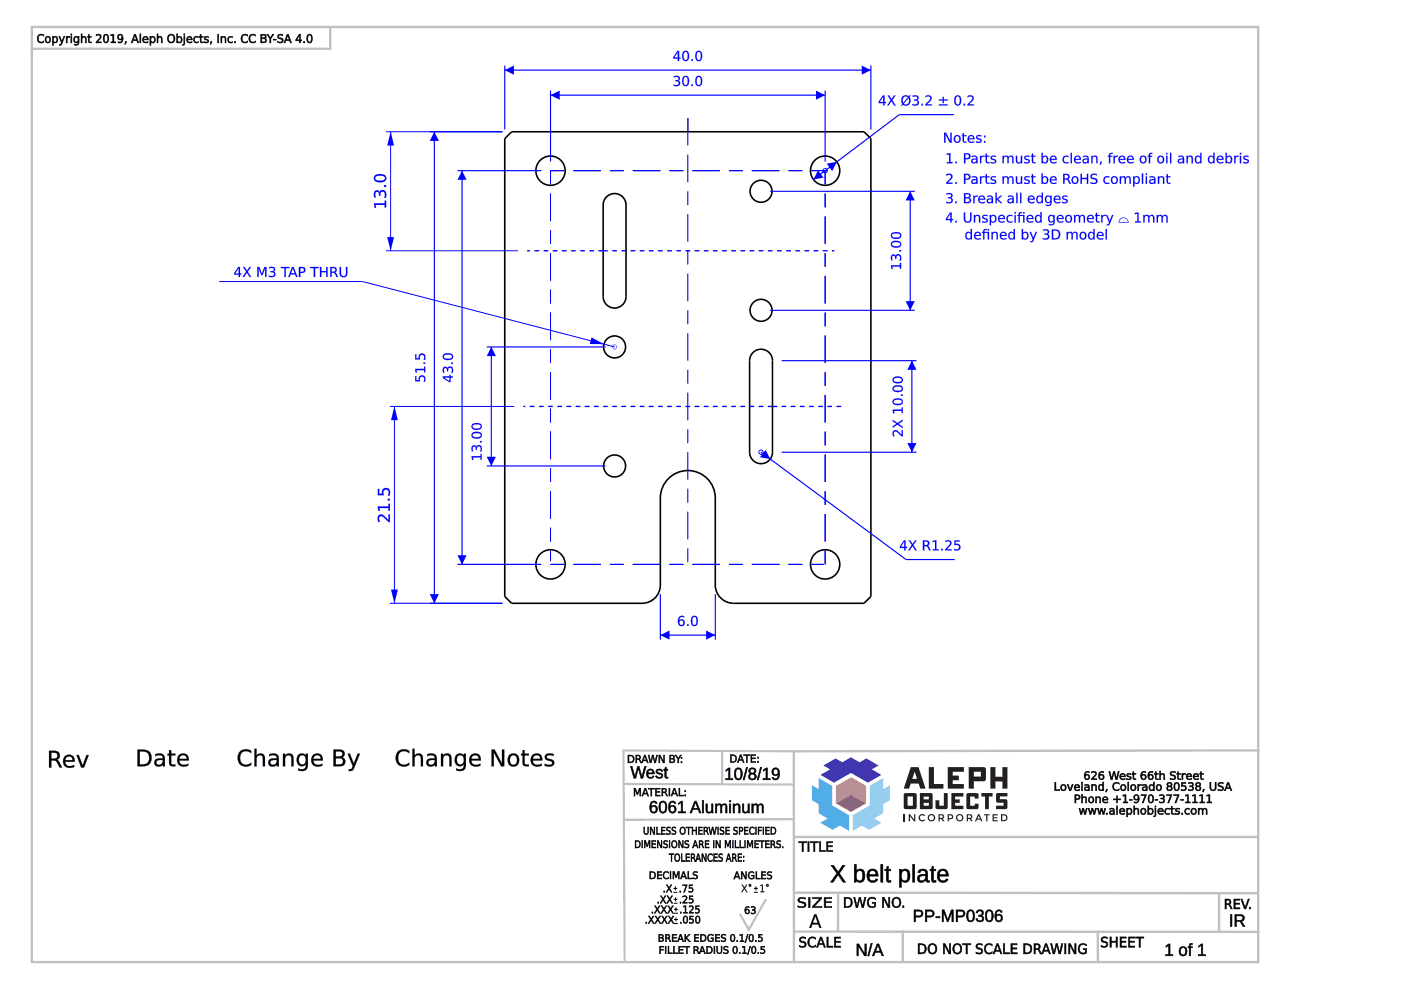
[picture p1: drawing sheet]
<svg xmlns="http://www.w3.org/2000/svg" width="420mm" height="297mm" viewBox="0 0 420 297" stroke-linecap="round" stroke-linejoin="round" font-family="sans-serif">
<g fill="none" stroke="#000" stroke-width=".48">
<path d="M151.4 41.6l2-2.1h105.7l2.1 2.1v137.2l-2.1 2h-39.1a5.5 5.5 0 0 1-5.5-5.5v-26a8.2 8.2 0 0 0-8.2-8.3 8.2 8.2 0 0 0-8.3 8.3v26a5.5 5.5 0 0 1-5.4 5.5h-39.2l-2-2zM181.9 59a3.4 3.4 0 0 1 3.7-.7 3.4 3.4 0 0 1 2.1 3.2v27.4a3.4 3.4 0 0 1-3.4 3.4 3.4 3.4 0 0 1-3.4-3.4v-27.4a3.4 3.4 0 0 1 1-2.5zM225.8 105.7a3.4 3.4 0 0 1 3.8-.8 3.4 3.4 0 0 1 2.1 3.2v27.4a3.4 3.4 0 0 1-3.5 3.5 3.4 3.4 0 0 1-3.4-3.5v-27.4a3.4 3.4 0 0 1 1-2.4z"/>
<circle cx="165.1" cy="51.2" r="4.4"/>
<circle cx="228.2" cy="57.3" r="3.3"/>
<circle cx="247.5" cy="51.2" r="4.4"/>
<circle cx="228.2" cy="93" r="3.3"/>
<circle cx="184.3" cy="104" r="3.3"/>
<circle cx="184.3" cy="139.7" r="3.3"/>
<circle cx="165.1" cy="169.2" r="4.4"/>
<circle cx="247.5" cy="169.2" r="4.4"/>
</g>
<path d="M165.1 27.2v21.2M165.1 28.5h82.4M247.5 27.2v21.2" fill="none" stroke="#00f" stroke-width=".34"/>
<g fill="#00f">
<path d="M244.7 27.2l2.8 1.3-2.8 1.4z"/>
<path d="M165.1 28.5l2.7-1.3v2.7z"/>
<path d="M202.1 22.9l.3-.1a.9 .9 0 0 1 1.2 .1 .9 .9 0 0 1 .1 1.1l-.3 .2a.92 .92 0 0 1 .5 1.2 .92 .92 0 0 1-1.3 .4l-.6-.1v-.4a.84 .84 0 0 0 1 .3 .84 .84 0 0 0 .5-1l-1-.3v-.3h.4a.55 .55 0 0 0 .5-.7 .55 .55 0 0 0-.9-.2l-.4 .1zM205.3 23.2a1.65 1.65 0 0 0 .3 2.3 1.52 1.52 0 0 0 0-2.5zM205.1 22.9a1.24 1.24 0 0 1 1.4 .3 1.24 1.24 0 0 1 .1 1.4 1.03 1.03 0 0 1-1 1.2 1.03 1.03 0 0 1-1-1.2l.1-1zM207.4 25.3h.4v.5h-.4zM209.2 23.2a1.65 1.65 0 0 0 .4 2.3 1.52 1.52 0 0 0 0-2.5zM209 22.9a1.24 1.24 0 0 1 1.4 .3 1.24 1.24 0 0 1 .2 1.4 1.03 1.03 0 0 1-1 1.2 1.03 1.03 0 0 1-1.1-1.2l.1-1z"/>
<path d="M202.1 22.8h.3a.92 .92 0 0 1 1.2 0 .92 .92 0 0 1 .1 1.2l-.3 .2a.82 .82 0 0 1 .6 .7 .82 .82 0 0 1-.5 .9h-.3a.73 .73 0 0 1-1.2-.5 .82 .82 0 0 0 1 .2 .82 .82 0 0 0 .5-.9l-1-.2v-.4h.4a.5 .5 0 0 0 .6-.6 .5 .5 0 0 0-.8-.3l-.6 .1zM202.1 22.9v.3a.82 .82 0 0 1 .9-.2 .82 .82 0 0 1 .5 .8l-.3 .2h-.7v.3a.68 .68 0 0 1 1.1 .6 .68 .68 0 0 1-1 .6l-.6-.2v.4a1.12 1.12 0 0 0 1.4 0 1.12 1.12 0 0 0 .4-1.3l-.5-.2a.77 .77 0 0 0 .5-1.1 .77 .77 0 0 0-1.1-.3zM205.3 23.2a1.64 1.64 0 0 0 .3 2.3 1.51 1.51 0 0 0 0-2.4zM205.3 23.2a.78 .78 0 0 1 .9 .1 .78 .78 0 0 1 .1 1 .78 .78 0 0 1-.1 .9 .78 .78 0 0 1-.9 .2 2.3 2.3 0 0 1 0-2.2zM205 22.9a1.26 1.26 0 0 1 1.5 .3 1.26 1.26 0 0 1 .2 1.4 1.05 1.05 0 0 1-1.1 1.3 1.05 1.05 0 0 1-1-1.3v-1zM205.1 22.9a2.06 2.06 0 0 0 .2 2.9 1.42 1.42 0 0 0 1.3-2.2l-.7-.8zM207.4 25.2h.4v.6h-.4zM207.4 25.3v.5h.4v-.5zM209.2 23.2a1.64 1.64 0 0 0 .4 2.3 1.51 1.51 0 0 0 0-2.4zM209.2 23.2a.78 .78 0 0 1 .9 .1 .78 .78 0 0 1 .1 1 .78 .78 0 0 1-.1 .9 .78 .78 0 0 1-.9 .2 2.3 2.3 0 0 1 0-2.2zM209 22.9a1.26 1.26 0 0 1 1.4 .3 1.26 1.26 0 0 1 .2 1.4 1.05 1.05 0 0 1-1 1.3 1.05 1.05 0 0 1-1.1-1.3l.1-1zM209 22.9a2.06 2.06 0 0 0 .2 2.9 1.42 1.42 0 0 0 1.3-2.2l-.6-.8z"/>
</g>
<path d="M137.2 51.2h25.2M138.6 51.2v118M137.2 169.2h25.2" fill="none" stroke="#00f" stroke-width=".34"/>
<g fill="#00f">
<path d="M137.2 166.4h2.7l-1.3 2.8z"/>
<path d="M138.6 51.2l1.3 2.7h-2.7z"/>
<path d="M133.2 113.2l1.6 1v-1zM132.8 112.8h2v-.4h.3v.4h.7v.4h-.7v1.3h-.4l-1.9-1.2zM133 110.2a.69 .69 0 0 1 .7-.3 .69 .69 0 0 1 .5 .6 .92 .92 0 0 1 1.3-.6 .92 .92 0 0 1 .4 1.3l-.2 .6h-.4a.84 .84 0 0 0 .3-1 .84 .84 0 0 0-1-.5l-.2 1h-.3v-.4a.55 .55 0 0 0-.8-.5 .55 .55 0 0 0-.2 .9l.2 .4h-.4l-.1-.8zM135.3 108.6h.5v.5h-.5zM133.2 106.5a.76 .76 0 0 0 .2 1 .76 .76 0 0 0 .9 0 .76 .76 0 0 0 1 0 .76 .76 0 0 0 .1-1 2.29 2.29 0 0 0-2.2 0zM132.9 106.3a2.07 2.07 0 0 1 2.9 .3 1.44 1.44 0 0 1-2.1 1.3l-.9-.7z"/>
<path d="M133.2 113.2l1.6 1v-1zM133.1 113.2h1.7v1.1zM132.8 112.8h2v-.5h.3v.5h.7v.4h-.7v1.4h-.4l-1.9-1.3zM132.8 112.8v.5l1.9 1.2h.4v-1.3h.7v-.4h-.7v-.4h-.3v.4zM133 110.2a.69 .69 0 0 1 .7-.3 .69 .69 0 0 1 .5 .6 .82 .82 0 0 1 .8-.7 .82 .82 0 0 1 .8 .6l.1 .3a.73 .73 0 0 1-.6 1.1 .82 .82 0 0 0 .3-1 .82 .82 0 0 0-.9-.5l-.3 1h-.4v-.4a.5 .5 0 0 0-.6-.6 .5 .5 0 0 0-.3 .8l.2 .6a.56 .56 0 0 1-.6-.8zM133 110.2l-.2 1.1 .1 .4h.3a.82 .82 0 0 1-.1-.9 .82 .82 0 0 1 .7-.5l.2 .3 .1 .7h.3a.68 .68 0 0 1 .5-1.1 .68 .68 0 0 1 .6 1l-.2 .6h.4a1.12 1.12 0 0 0 .1-1.4 1.12 1.12 0 0 0-1.3-.4l-.3 .5a.67 .67 0 0 0-.5-.6 .67 .67 0 0 0-.7 .3zM135.3 108.6h.5v.5h-.5zM135.3 108.6v.5h.5v-.5zM133.2 106.6a.74 .74 0 0 0 .2 .8 .74 .74 0 0 0 .9 .1 .74 .74 0 0 0 .9-.1 .74 .74 0 0 0 .2-.8 2.28 2.28 0 0 0-2.2 0zM133.2 106.5a1.66 1.66 0 0 1 2.4 .4 1.54 1.54 0 0 1-2.5 0zM132.9 106.3a2.09 2.09 0 0 1 3 .3 1.46 1.46 0 0 1-2.2 1.3l-.9-.7zM133 106.3a1.22 1.22 0 0 0 .3 1.4 1.22 1.22 0 0 0 1.4 .2 1.01 1.01 0 0 0 1.2-1 1.01 1.01 0 0 0-1.2-1h-1z"/>
</g>
<g fill="#000">
<path d="M206.3 39.5v4.1zM206.3 46.4v8.2zM206.3 57.3v4.2zM206.3 64.2v8.2zM206.3 75.2v4.1zM206.3 82v8.3zM206.3 93v4.1zM206.3 99.9v8.2zM206.3 110.8v4.2zM206.3 117.7v8.2zM206.3 128.7v4.1zM206.3 135.5v8.3zM206.3 146.5v4.1zM206.3 153.4v8.2zM206.3 164.4v4.1z"/>
<path d="M165.1 51.2h4.1zM172 51.2h8.2zM182.9 51.2h4.2zM189.8 51.2h8.2zM200.8 51.2h4.1zM207.7 51.2h8.2zM218.6 51.2h4.1zM225.5 51.2h8.2zM236.5 51.2h4.1zM243.3 51.2h4.8z"/>
<path d="M165.1 51.2h4.1zM172 51.2h8.2zM182.9 51.2h4.2zM189.8 51.2h8.2zM200.8 51.2h4.1zM207.7 51.2h8.2zM218.6 51.2h4.1zM225.5 51.2h8.2zM236.5 51.2h4.1zM243.3 51.2h4.8z"/>
<path d="M165.1 51.2v4.1zM165.1 58v8.3zM165.1 69v4.1zM165.1 75.9v8.2zM165.1 86.8v4.2zM165.1 93.7v8.2zM165.1 104.7v4.1zM165.1 111.5v8.3zM165.1 122.5v4.1zM165.1 129.4v8.2zM165.1 140.4v4.1zM165.1 147.2v8.2zM165.1 158.2v4.1zM165.1 165.1v3.1z"/>
<path d="M165.1 51.2v4.1zM165.1 58v8.3zM165.1 69v4.1zM165.1 75.9v8.2zM165.1 86.8v4.2zM165.1 93.7v8.2zM165.1 104.7v4.1zM165.1 111.5v8.3zM165.1 122.5v4.1zM165.1 129.4v8.2zM165.1 140.4v4.1zM165.1 147.2v8.2zM165.1 158.2v4.1zM165.1 165.1v2.9z"/>
<path d="M165.1 169.2h4.1zM172 169.2h8.2zM182.9 169.2h4.2zM189.8 169.2h8.2zM200.8 169.2h4.1zM207.7 169.2h8.2zM218.6 169.2h4.1zM225.5 169.2h8.2zM236.5 169.2h4.1zM243.3 169.2h3.8z"/>
<path d="M165.1 169.2h4.1zM172 169.2h8.2zM182.9 169.2h4.2zM189.8 169.2h8.2zM200.8 169.2h4.1zM207.7 169.2h8.2zM218.6 169.2h4.1zM225.5 169.2h8.2zM236.5 169.2h4.1zM243.3 169.2h3.8z"/>
<path d="M247.5 165.1v4.1zM247.5 154.1v8.2zM247.5 147.2v4.1zM247.5 136.2v8.3zM247.5 129.4v4.1zM247.5 118.4v8.2zM247.5 111.5v4.2zM247.5 100.6v8.2zM247.5 93.7v4.1zM247.5 82.7v8.3zM247.5 75.9v4.1zM247.5 64.9v8.2zM247.5 58v4.1zM247.5 51v4.3z"/>
<path d="M247.5 165.1v4.1zM247.5 154.1v8.2zM247.5 147.2v4.1zM247.5 136.2v8.3zM247.5 129.4v4.1zM247.5 118.4v8.2zM247.5 111.5v4.2zM247.5 100.6v8.2zM247.5 93.7v4.1zM247.5 82.7v8.3zM247.5 75.9v4.1zM247.5 64.9v8.2zM247.5 58v4.1zM247.5 51v4.3z"/>
</g>
<g fill="none" stroke="#00f" stroke-width=".3">
<path d="M206.3 35.4v8.2M165.1 58v8.3M169.2 51.2h-4.1v4.1M172 51.2h8.2M182.9 51.2h4.2M189.8 51.2h8.2M200.8 51.2h4.1M206.3 46.4v8.2M206.3 57.3v4.2M207.7 51.2h8.2M218.6 51.2h4.1M225.5 51.2h8.2"/>
<path d="M236.5 51.2h4.1M243.3 51.2h4.8M247.5 51v4.3M247.5 58v4.1M165.1 69v4.1M165.1 75.9v8.2M206.3 64.2v8.2M206.3 75.2v4.1M247.5 64.9v8.2M247.5 75.9v4.1M165.1 86.8v4.2M165.1 93.7v8.2"/>
<path d="M206.3 82v8.3M206.3 93v4.1M206.3 99.9v8.2M247.5 82.7v8.3M247.5 93.7v4.1M165.1 104.7v4.1M165.1 111.5v8.3M206.3 110.8v4.2M206.3 117.7v8.2M247.5 100.6v8.2M247.5 111.5v4.2M247.5 118.4v8.2"/>
<path d="M165.1 122.5v4.1M165.1 129.4v8.2M206.3 128.7v4.1M206.3 135.5v8.3M247.5 129.4v4.1M247.5 136.2v8.3M165.1 140.4v4.1M165.1 147.2v8.2M165.1 158.2v4.1M206.3 146.5v4.1M206.3 153.4v8.2M247.5 147.2v4.1"/>
<path d="M247.5 154.1v8.2M165.1 165.1v3.1M165.1 169.2h4.1M172 169.2h8.2M182.9 169.2h4.2M189.8 169.2h8.2M200.8 169.2h4.1M206.3 164.4v4.1M207.7 169.2h8.2M218.6 169.2h4.1M225.5 169.2h8.2M236.5 169.2h4.1"/>
<path d="M243.3 169.2h3.8M247.5 165.1v4.1"/>
</g>
<path d="M206.3 35.4v4.1" fill="none" stroke="#000" stroke-width=".3"/>
<path d="M151.4 19.6v19.2M261.2 19.6v19.2M151.4 21h109.8" fill="none" stroke="#00f" stroke-width=".34"/>
<g fill="#00f">
<path d="M258.4 19.6l2.8 1.4-2.8 1.4z"/>
<path d="M151.4 21l2.7-1.4v2.8z"/>
<path d="M203.3 15.6l-1.1 1.6h1.1zM203.1 15.3h.6v1.9h.4v.4h-.4v.7h-.4v-.7h-1.4v-.4zM205.3 15.7a1.65 1.65 0 0 0 .3 2.3 1.52 1.52 0 0 0 0-2.5zM205.1 15.4a1.24 1.24 0 0 1 1.4 .3 1.24 1.24 0 0 1 .1 1.4 1.03 1.03 0 0 1-1 1.2 1.03 1.03 0 0 1-1-1.2l.1-1zM207.4 17.8h.4v.5h-.4zM209.2 15.7a1.65 1.65 0 0 0 .4 2.3 1.52 1.52 0 0 0 0-2.5zM209 15.4a1.24 1.24 0 0 1 1.4 .3 1.24 1.24 0 0 1 .2 1.4 1.03 1.03 0 0 1-1 1.2 1.03 1.03 0 0 1-1.1-1.2l.1-1z"/>
<path d="M203.2 15.6l-1 1.6h1.1zM203.3 15.6v1.7h-1.1zM203.1 15.3h.6v1.9h.4v.4h-.4v.7h-.5l.1-.7h-1.4v-.4zM203.1 15.3l-1.2 1.9v.4l1.4-.1v.8h.4l-.1-.8 .5 .1v-.4l-.5 .1 .1-2zM205.3 15.7a1.64 1.64 0 0 0 .3 2.3 1.51 1.51 0 0 0 0-2.4zM205.3 15.7a.78 .78 0 0 1 .9 .1 .78 .78 0 0 1 .1 1 .78 .78 0 0 1-.1 .9 .78 .78 0 0 1-.9 .2 2.3 2.3 0 0 1 0-2.2zM205 15.4a1.26 1.26 0 0 1 1.5 .3 1.26 1.26 0 0 1 .2 1.4 1.05 1.05 0 0 1-1.1 1.3 1.05 1.05 0 0 1-1-1.3v-1zM205.1 15.4a2.06 2.06 0 0 0 .2 2.9 1.42 1.42 0 0 0 1.3-2.2l-.7-.8zM207.4 17.7h.4v.6h-.4zM207.4 17.8v.5h.4v-.5zM209.2 15.7a1.64 1.64 0 0 0 .4 2.3 1.51 1.51 0 0 0 0-2.4zM209.2 15.7a.78 .78 0 0 1 .9 .1 .78 .78 0 0 1 .1 1 .78 .78 0 0 1-.1 .9 .78 .78 0 0 1-.9 .2 2.3 2.3 0 0 1 0-2.2zM209 15.4a1.26 1.26 0 0 1 1.4 .3 1.26 1.26 0 0 1 .2 1.4 1.05 1.05 0 0 1-1 1.3 1.05 1.05 0 0 1-1.1-1.3l.1-1zM209 15.4a2.06 2.06 0 0 0 .2 2.9 1.42 1.42 0 0 0 1.3-2.2l-.6-.8z"/>
</g>
<path d="M128.9 39.5h21.8M130.3 39.5v141.3M128.9 180.8h21.8" fill="none" stroke="#00f" stroke-width=".34"/>
<g fill="#00f">
<path d="M128.9 178.1h2.7l-1.3 2.7z"/>
<path d="M130.3 39.5l1.3 2.7h-2.7z"/>
<path d="M124.5 112.7h.4v1.2h.7a1.1 1.1 0 0 1 1.2-1.4 1.1 1.1 0 0 1 .7 1.7l-.1 .2h-.4a.83 .83 0 0 0 .2-1.1 .83 .83 0 0 0-1.1-.2l-.2 .5 .1 .7h-1.5zM124.5 110.6h2.7v-.7h.3v1.7h-.3v-.6h-2.3l.1 .7h-.3zM127 108.6h.5v.5h-.5zM124.5 106.2h.4v1.2h.7a1.1 1.1 0 0 1 1.2-1.5 1.1 1.1 0 0 1 .7 1.8l-.1 .2h-.4a.83 .83 0 0 0 .2-1.2 .83 .83 0 0 0-1.1-.2l-.2 .6 .1 .7h-1.5z"/>
<path d="M124.5 112.7h.4v1.2h.7a1.09 1.09 0 0 1 1.1-1.5 1.09 1.09 0 0 1 .9 1.6l-.1 .4h-.5a.81 .81 0 0 0 .2-1.1 .81 .81 0 0 0-1.1-.2l-.2 .5 .2 .7h-1.6zM124.5 112.7v1.6h1.5a.82 .82 0 0 1 0-1.2 .82 .82 0 0 1 1.1 0 .82 .82 0 0 1 0 1.2l-.1 .1h.4a1.15 1.15 0 0 0-.1-1.5 1.15 1.15 0 0 0-1.5-.1l-.2 .5v.6h-.8l.1-1.2zM124.5 110.5l2.7 .1v-.7h.3v1.7h-.3v-.6l-2.3-.1 .2 .8h-.5zM124.5 110.6l.2 1.1h.3l-.1-.8h2.3v.7h.3v-1.7h-.3v.7zM127 108.6h.5v.5h-.5zM127 108.6v.5h.5v-.5zM124.5 106.1h.4v1.3h.7a1.09 1.09 0 0 1 1.1-1.5 1.09 1.09 0 0 1 .9 1.6l-.1 .4h-.5a.81 .81 0 0 0 .2-1.1 .81 .81 0 0 0-1.1-.2l-.2 .5 .2 .7h-1.6zM124.5 106.2v1.6h1.5a.82 .82 0 0 1 0-1.2 .82 .82 0 0 1 1.1-.1 .82 .82 0 0 1 0 1.2l-.1 .2h.4a1.15 1.15 0 0 0-.1-1.5 1.15 1.15 0 0 0-1.5-.2l-.2 .5v.7h-.8l.1-1.2z"/>
</g>
<path d="M234.4 108.1h40.5M273.5 108.1v27.4M234.4 135.5h40.5" fill="none" stroke="#00f" stroke-width=".34"/>
<g fill="#00f">
<path d="M272.1 132.8h2.8l-1.4 2.7z"/>
<path d="M273.5 108.1l1.4 2.7h-2.8z"/>
<path d="M267.9 129.2a1.68 1.68 0 0 1 2.3 .9l.2 .2v-1.4h.3v1.9h-.3l-1.1-1a.74 .74 0 0 0-1.1-.4 .74 .74 0 0 0 0 1.2l.1 .2h-.4l-.2-.5zM267.7 125.8l1.5 1 1.5-1v.4l-1.2 .9 1.2 .8v.4l-1.6-1-1.4 .9v-.4l1.1-.8-1.1-.7zM267.7 122.8h2.7v-.7h.3v1.7h-.3v-.6h-2.3l.1 .7h-.3zM268.1 120.1a.76 .76 0 0 0 .2 .9 .76 .76 0 0 0 .9 0 .76 .76 0 0 0 1 0 .76 .76 0 0 0 .1-.9 2.29 2.29 0 0 0-2.2 0zM267.9 119.9a2.07 2.07 0 0 1 2.8 .2 1.44 1.44 0 0 1-2.1 1.3l-.9-.7zM270.2 118.2h.5v.5h-.5zM268.1 116.1a.76 .76 0 0 0 .2 1 .76 .76 0 0 0 .9 0 .76 .76 0 0 0 1 0 .76 .76 0 0 0 .1-1 2.29 2.29 0 0 0-2.2 0zM267.9 115.9a2.07 2.07 0 0 1 2.8 .3 1.44 1.44 0 0 1-2.1 1.3l-.9-.7zM268.1 113.5a.76 .76 0 0 0 .2 .9 .76 .76 0 0 0 .9 .1 .76 .76 0 0 0 1-.1 .76 .76 0 0 0 .1-.9 2.29 2.29 0 0 0-2.2 0zM267.9 113.3a2.07 2.07 0 0 1 2.8 .3 1.44 1.44 0 0 1-2.1 1.2l-.9-.6z"/>
<path d="M267.9 129.2a1.52 1.52 0 0 1 2.1 .7l.4 .4v-1.4h.4v1.9a.81 .81 0 0 1-1.1-.6l-.4-.4a.72 .72 0 0 0-1.1-.4 .72 .72 0 0 0 0 1.2l.1 .2h-.4l-.2-.5zM267.9 129.2l-.2 .9 .2 .7h.4l-.1-.2a.73 .73 0 0 1-.1-1.1 .73 .73 0 0 1 1.1 .2l1.2 1.1h.3v-1.9h-.3v1.5l-1.1-1.2a.92 .92 0 0 0-1.4 0zM267.7 125.8l1.5 1 1.6-1.1v.5l-1.3 .9 1.3 .8v.5l-1.7-1.1-1.4 1v-.5l1.1-.8-1.1-.7zM267.7 125.8v.5l1.2 .7-1.2 .8v.4l1.4-.9 1.6 1v-.4l-1.3-.8 1.3-.9v-.4l-1.5 1zM267.7 122.7l2.7 .1v-.7h.4v1.8h-.4v-.7h-2.3l.2 .7h-.4zM267.7 122.8l.2 1.1h.3l-.1-.8h2.3v.7h.3v-1.7h-.3v.7zM268.2 120.1a.74 .74 0 0 0 .1 .9 .74 .74 0 0 0 .9 0 .74 .74 0 0 0 .9 0 .74 .74 0 0 0 .2-.9 2.28 2.28 0 0 0-2.1 0zM268.1 120.1a1.66 1.66 0 0 1 2.4 .3 1.54 1.54 0 0 1-2.5 0zM267.8 119.8a2.09 2.09 0 0 1 3 .3 1.46 1.46 0 0 1-2.2 1.3l-.9-.7zM267.9 119.9a1.22 1.22 0 0 0 .3 1.4 1.22 1.22 0 0 0 1.4 .1 1.01 1.01 0 0 0 1.2-1 1.01 1.01 0 0 0-1.2-1l-1 .1zM270.2 118.2h.6v.5h-.6zM270.2 118.2v.5h.5v-.5zM268.2 116.2a.74 .74 0 0 0 .1 .8 .74 .74 0 0 0 .9 .1 .74 .74 0 0 0 .9-.1 .74 .74 0 0 0 .2-.8 2.28 2.28 0 0 0-2.1 0zM268.1 116.1a1.66 1.66 0 0 1 2.4 .4 1.54 1.54 0 0 1-2.5 0zM267.8 115.9a2.09 2.09 0 0 1 3 .3 1.46 1.46 0 0 1-2.2 1.3l-.9-.7zM267.9 115.9a1.22 1.22 0 0 0 .3 1.4 1.22 1.22 0 0 0 1.4 .2 1.01 1.01 0 0 0 1.2-1 1.01 1.01 0 0 0-1.2-1h-1zM268.2 113.5a.74 .74 0 0 0 .1 .9 .74 .74 0 0 0 .9 .1 .74 .74 0 0 0 .9-.1 .74 .74 0 0 0 .2-.9 2.28 2.28 0 0 0-2.1 0zM268.1 113.5a1.66 1.66 0 0 1 2.4 .4 1.54 1.54 0 0 1-2.5 0zM267.8 113.3a2.09 2.09 0 0 1 3 .3 1.46 1.46 0 0 1-2.2 1.3l-.9-.7zM267.9 113.3a1.22 1.22 0 0 0 .3 1.4 1.22 1.22 0 0 0 1.4 .2 1.01 1.01 0 0 0 1.2-1 1.01 1.01 0 0 0-1.2-1h-1z"/>
</g>
<path d="M231 57.3h43.3M273 57.3v35.7M231 93h43.3" fill="none" stroke="#00f" stroke-width=".34"/>
<g fill="#00f">
<path d="M273 57.3l1.3 2.8h-2.7z"/>
<path d="M271.6 90.3h2.7l-1.3 2.7z"/>
<path d="M267.2 79.5h2.7v-.7h.3v1.8h-.3v-.7h-2.3l.1 .7h-.3zM267.4 76.5a.69 .69 0 0 1 .7-.3 .69 .69 0 0 1 .5 .6 .92 .92 0 0 1 1.3-.6 .92 .92 0 0 1 .4 1.3l-.2 .6h-.4a.84 .84 0 0 0 .3-1 .84 .84 0 0 0-.9-.5l-.3 1h-.3v-.4a.55 .55 0 0 0-.8-.5 .55 .55 0 0 0-.1 .9l.1 .4h-.4l-.1-.8zM269.7 75h.5v.4h-.5zM267.6 72.9a.76 .76 0 0 0 .2 .9 .76 .76 0 0 0 .9 0 .76 .76 0 0 0 1 0 .76 .76 0 0 0 .1-.9 2.29 2.29 0 0 0-2.2 0zM267.4 72.6a2.07 2.07 0 0 1 2.8 .3 1.44 1.44 0 0 1-2.1 1.3l-.9-.7zM267.6 70.2a.76 .76 0 0 0 .2 1 .76 .76 0 0 0 .9 0 .76 .76 0 0 0 1 0 .76 .76 0 0 0 .1-1 2.29 2.29 0 0 0-2.2 0zM267.4 70a2.07 2.07 0 0 1 2.8 .3 1.44 1.44 0 0 1-2.1 1.3l-.9-.7z"/>
<path d="M267.2 79.5h2.7v-.7h.4v1.8h-.4v-.7h-2.3l.2 .7h-.4zM267.2 79.5l.2 1.1h.3l-.1-.7h2.3v.7h.3v-1.8h-.3v.7zM267.4 76.5a.69 .69 0 0 1 .7-.3 .69 .69 0 0 1 .5 .6 .82 .82 0 0 1 .8-.7 .82 .82 0 0 1 .8 .6l.1 .3a.73 .73 0 0 1-.6 1.2v-.1a.82 .82 0 0 0 .3-1 .82 .82 0 0 0-.9-.4l-.3 .9h-.4v-.4a.5 .5 0 0 0-.6-.5 .5 .5 0 0 0-.3 .7l.2 .7a.56 .56 0 0 1-.5-.9zM267.4 76.5l-.2 1.1 .1 .4h.3a.82 .82 0 0 1-.1-.8 .82 .82 0 0 1 .7-.5l.2 .2 .1 .7h.3a.68 .68 0 0 1 .5-1.1 .68 .68 0 0 1 .7 1.1l-.3 .5h.4a1.12 1.12 0 0 0 .1-1.3 1.12 1.12 0 0 0-1.3-.5l-.3 .6a.67 .67 0 0 0-.5-.6 .67 .67 0 0 0-.7 .2zM269.7 74.9h.6v.5h-.6zM269.7 75v.4h.5v-.4zM267.6 72.9a.74 .74 0 0 0 .2 .9 .74 .74 0 0 0 .9 0 .74 .74 0 0 0 .9 0 .74 .74 0 0 0 .2-.9 2.28 2.28 0 0 0-2.2 0zM267.6 72.8a1.66 1.66 0 0 1 2.4 .4 1.54 1.54 0 0 1-2.5 0zM267.3 72.6a2.09 2.09 0 0 1 3 .3 1.46 1.46 0 0 1-2.2 1.3l-.9-.7zM267.4 72.7a1.22 1.22 0 0 0 .3 1.3 1.22 1.22 0 0 0 1.4 .2 1.01 1.01 0 0 0 1.2-1 1.01 1.01 0 0 0-1.2-1l-1 .1zM267.6 70.3a.74 .74 0 0 0 .2 .9 .74 .74 0 0 0 .9 0 .74 .74 0 0 0 .9-.1 .74 .74 0 0 0 .2-.8 2.28 2.28 0 0 0-2.2 0zM267.6 70.2a1.66 1.66 0 0 1 2.4 .4 1.54 1.54 0 0 1-2.5 0zM267.3 70a2.09 2.09 0 0 1 3 .3 1.46 1.46 0 0 1-2.2 1.3l-.9-.7zM267.4 70a1.22 1.22 0 0 0 .3 1.4 1.22 1.22 0 0 0 1.4 .2 1.01 1.01 0 0 0 1.2-1 1.01 1.01 0 0 0-1.2-1h-1z"/>
</g>
<path d="M198 178.1v13.6M214.5 178.1v13.6M198 190.4h16.5" fill="none" stroke="#00f" stroke-width=".34"/>
<g fill="#00f">
<path d="M211.8 189l2.7 1.4-2.7 1.3z"/>
<path d="M198 190.4l2.8-1.4v2.7z"/>
<path d="M203.7 186.6a.66 .66 0 0 0 1.3 0 .66 .66 0 0 0-1.3 0zM203.8 184.8l1-.2 .4 .1v.4a.94 .94 0 0 0-1.1-.1 .94 .94 0 0 0-.4 1 1 1 0 0 1 1.5 .3 1 1 0 0 1-.6 1.4 1 1 0 0 1-1.2-.9v-1.3zM206.1 187.1h.4v.5h-.4zM207.9 185a1.65 1.65 0 0 0 .3 2.4 1.52 1.52 0 0 0 0-2.5zM207.7 184.7a1.24 1.24 0 0 1 1.4 .3 1.24 1.24 0 0 1 .2 1.5 1.03 1.03 0 0 1-1.1 1.2 1.03 1.03 0 0 1-1-1.2l.1-1z"/>
<path d="M203.7 186.6a.65 .65 0 0 0 1.3 0 .65 .65 0 0 0-1.3 0zM203.7 186.6a.68 .68 0 0 1 1.3 0 .68 .68 0 0 1-1.3 0zM203.8 184.8l.5-.2a.58 .58 0 0 1 .6-.1 .58 .58 0 0 1 .3 .6 .92 .92 0 0 0-1.1-.1 .92 .92 0 0 0-.4 1 .9 .9 0 0 1 1.4-.1 1.07 1.07 0 0 1-.4 1.8 1.07 1.07 0 0 1-1.4-1.2l.1-1zM203.8 184.8a1.71 1.71 0 0 0 .6 2.9 .98 .98 0 0 0 .9-1.4 .98 .98 0 0 0-1.6-.2 .96 .96 0 0 1 .4-1.1 .96 .96 0 0 1 1.1 .1v-.4l-.4-.1zM206 187.1h.5v.5h-.5zM206.1 187.1v.5h.4v-.5zM207.9 185a1.64 1.64 0 0 0 .3 2.3 1.51 1.51 0 0 0 0-2.4zM207.9 185a.78 .78 0 0 1 .9 .2 .78 .78 0 0 1 .1 .9 .78 .78 0 0 1-.1 1 .78 .78 0 0 1-.9 .1 2.3 2.3 0 0 1 0-2.2zM207.7 184.7a1.26 1.26 0 0 1 1.4 .3 1.26 1.26 0 0 1 .2 1.5 1.05 1.05 0 0 1-1.1 1.2 1.05 1.05 0 0 1-1-1.2l.1-1.1zM207.7 184.8a2.06 2.06 0 0 0 .2 2.8 1.42 1.42 0 0 0 1.3-2.1l-.7-.9z"/>
<path d="M227.5 135.6a.8 .8 0 0 1 1.6 0 .8 .8 0 0 1-1.6 0zM227.7 135.5a.52 .52 0 0 0 1 0 .52 .52 0 0 0-1 0z"/>
</g>
<circle cx="228.2" cy="135.5" r=".14" fill="#00f"/>
<path d="M228.2 135.5l43.5 32.2" fill="none" stroke="#00f" stroke-width=".34"/>
<path d="M229.6 134.9l1.4 2.7-3-.5z" fill="#00f"/>
<path d="M271.7 167.7h14.6" fill="none" stroke="#00f" stroke-width=".34"/>
<g fill="#00f">
<path d="M271.2 162.3l-1 1.6h1zM271.1 162h.5v1.9h.4v.4h-.4v.7h-.4v-.7h-1.4v-.4zM272.5 162h.4l.8 1.1 .7-1.1h.5l-1 1.4 1 1.6h-.4l-.8-1.3-.9 1.3h-.4l1-1.6zM276.8 162h.9a.84 .84 0 0 1 1 .5 .84 .84 0 0 1-.5 1.1l.9 1.4h-.4l-.6-1.1-.5-.2h-.4v1.3h-.4zM277.2 162.3v1.1h.5a.54 .54 0 0 0 .6-.6 .54 .54 0 0 0-.6-.5zM279.7 162.1l1.1-.1v2.6h.7v.4h-1.8v-.4h.7v-2.3l-.7 .2zM282.3 164.5h.4v.5h-.4zM283.5 162.1h.1a1.06 1.06 0 0 1 1.6 .2 1.06 1.06 0 0 1-.5 1.6l-.7 .7h1.4v.4h-1.9v-.4l1-1a.74 .74 0 0 0 .3-1.2 .74 .74 0 0 0-1.2 0l-.1 .1zM286.2 162h1.6v.3h-1.2v.7a1.1 1.1 0 0 1 1.5 1.2 1.1 1.1 0 0 1-1.8 .8l-.2-.1v-.4a.83 .83 0 0 0 1.1 .1 .83 .83 0 0 0 .2-1.1l-.5-.2-.7 .2z"/>
<path d="M271.2 162.3l-1 1.6h1zM271.2 162.3v1.6h-1.1zM271.1 161.9h.5v2h.4v.4h-.4v.7h-.4v-.7h-1.4v-.4zM271.1 162l-1.3 1.9v.4l1.4-.1v.8h.4v-.8l.4 .1v-.4h-.4v-1.9zM272.5 161.9h.5l.7 1.2 .7-1.2h.5l-1 1.5 1.1 1.6h-.5l-.8-1.3-.9 1.3h-.5l1.1-1.6zM272.5 162l1 1.4-1.1 1.6h.4l.9-1.3 .8 1.3h.4l-1-1.6 1-1.4h-.5l-.7 1.1-.8-1.1zM276.8 161.9h.9a.86 .86 0 0 1 1 .6 .86 .86 0 0 1-.5 1.1l1 1.4h-.5l-.7-1.2-.8-.1v1.3h-.4zM276.8 162v3h.4v-1.3l.8 .1 .7 1.2h.4l-1-1.4a.82 .82 0 0 0 .6-1 .82 .82 0 0 0-1-.6zM277.2 162.3v1.1l.5-.1a.52 .52 0 0 0 .6-.5 .52 .52 0 0 0-.6-.5zM277.2 162.3h.5a.56 .56 0 0 1 .6 .5 .56 .56 0 0 1-.6 .6h-.5zM279.7 162.1l1.1-.2v2.7h.7v.4h-1.8v-.4h.7v-2.2l-.7 .1zM279.7 162.1v.4l.7-.2v2.4l-.7-.1v.4h1.8v-.4l-.7 .1v-2.7zM282.3 164.4h.4v.6h-.4zM282.3 164.5v.5h.4v-.5zM283.5 162.1a1.07 1.07 0 0 1 1.4 0 1.07 1.07 0 0 1 .2 1.4l-1.1 1.1h1.4v.4h-1.9a.81 .81 0 0 1 .6-1l.4-.4a.72 .72 0 0 0 .3-1.1 .72 .72 0 0 0-1.1 0l-.2 .1zM283.5 162.1v.4l.1-.1a.73 .73 0 0 1 1.2-.1 .73 .73 0 0 1-.2 1.2l-1.1 1.1v.4h1.9v-.4l-1.5 .1 1.1-1.2a.99 .99 0 0 0 .1-1.4 .99 .99 0 0 0-1.4 0zM286.2 161.9h1.6v.4h-1.2v.7a1.09 1.09 0 0 1 1.5 1.1 1.09 1.09 0 0 1-1.6 .9l-.4-.1v-.4a.81 .81 0 0 0 1.1 .1 .81 .81 0 0 0 .2-1.1l-.5-.1-.7 .1zM286.2 162v1.5a.82 .82 0 0 1 1.2-.1 .82 .82 0 0 1 0 1.2 .82 .82 0 0 1-1.1 0l-.2-.1v.4a1.15 1.15 0 0 0 1.5-.1 1.15 1.15 0 0 0 .1-1.5l-.4-.3-.7 .1v-.8h1.2v-.3z"/>
<path d="M246.7 51.2a.8 .8 0 0 1 1.6 0 .8 .8 0 0 1-1.6 0zM246.9 51.2a.55 .55 0 0 0 1.1 0 .55 .55 0 0 0-1.1 0z"/>
</g>
<circle cx="247.5" cy="51.2" r=".14" fill="#00f"/>
<path d="M269.7 34.4l-25.7 19.4" fill="none" stroke="#00f" stroke-width=".34"/>
<g fill="#00f">
<path d="M247.9 49.1l3.1-.6-1.4 2.8z"/>
<path d="M245.3 51.1l1.7 2.1-3 .6z"/>
</g>
<path d="M269.7 34.4h16.4" fill="none" stroke="#00f" stroke-width=".34"/>
<g fill="#00f">
<path d="M264.9 29l-1.1 1.6h1.1zM264.8 28.6h.5v2h.4v.3h-.4v.7h-.4v-.7h-1.4v-.4zM266.2 28.6h.4l.8 1.1 .7-1.1h.5l-1 1.5 1 1.5h-.4l-.9-1.3-.8 1.3h-.5l1.1-1.6zM272.5 29.4l-1.5 1.7a1.05 1.05 0 0 0 1.4-.1 1.05 1.05 0 0 0 .2-1.3zM271 29.2l-.3 .9 .2 .8 1.4-1.8-.6-.2zM270.7 29a1.42 1.42 0 0 1 1.9-.1l.3-.4 .2 .2-.4 .4a1.52 1.52 0 0 1 .1 2 1.52 1.52 0 0 1-2 .3l-.3 .4-.2-.2 .3-.4-.2-.3a1.96 1.96 0 0 1 .3-1.9zM273.7 28.7l.3-.1a.9 .9 0 0 1 1.2 .1 .9 .9 0 0 1 .1 1.2l-.3 .1a.92 .92 0 0 1 .5 1.2 .92 .92 0 0 1-1.3 .5l-.6-.2v-.4a.84 .84 0 0 0 1 .3 .84 .84 0 0 0 .5-1l-1-.2v-.4h.4a.55 .55 0 0 0 .5-.7 .55 .55 0 0 0-.9-.2l-.4 .1zM276.4 31.1h.4v.5h-.4zM277.5 28.8l.2-.1a1.06 1.06 0 0 1 1.6 .3 1.06 1.06 0 0 1-.5 1.5l-.8 .8h1.4v.3h-1.9v-.3l1.1-1.1a.74 .74 0 0 0 .3-1.1 .74 .74 0 0 0-1.2 0l-.2 .1zM281.6 29.8h1.1v-.8h.3v.8h1.2v.4h-1.2v.7h-.3v-.7h-1.1zM281.6 31.3h2.6v.3h-2.6zM286.9 29a1.65 1.65 0 0 0 .3 2.3 1.52 1.52 0 0 0 0-2.4zM286.7 28.7a1.24 1.24 0 0 1 1.4 .3 1.24 1.24 0 0 1 .1 1.5 1.03 1.03 0 0 1-1 1.2 1.03 1.03 0 0 1-1-1.2v-1.1zM289 31.1h.4v.5h-.4zM290.2 28.8l.1-.1a1.06 1.06 0 0 1 1.6 .3 1.06 1.06 0 0 1-.5 1.5l-.8 .8h1.4v.3h-1.9v-.3l1.1-1.1a.74 .74 0 0 0 .3-1.1 .74 .74 0 0 0-1.2 0l-.1 .1z"/>
<path d="M264.8 29l-.9 1.6h1zM264.9 28.9v1.7h-1.1zM264.7 28.6h.6v2l.4-.1v.4h-.4v.7h-.5l.1-.7h-1.4v-.4zM264.8 28.6l-1.3 1.9v.4h1.4v.7h.4l-.1-.7h.5v-.3h-.5l.1-2zM266.1 28.6h.5l.8 1.1 .7-1.1h.5l-1 1.5 1.1 1.5h-.5l-.9-1.3-.8 1.3h-.5l1.1-1.6zM266.2 28.6l.9 1.4-1.1 1.6h.5l.8-1.3 .9 1.3h.4l-1-1.5 1-1.5h-.5l-.7 1.2-.8-1.2zM272.5 29.4l-1.5 1.7a1.08 1.08 0 0 0 1.5-.1 1.08 1.08 0 0 0 0-1.5zM272.5 29.3v.1a1.14 1.14 0 0 1 0 1.5 1.14 1.14 0 0 1-1.5 .2zM271 29.2l-.3 .9 .2 .8 1.4-1.8a.93 .93 0 0 0-1.3 .1zM271 29.2a.89 .89 0 0 1 1.3 0l-1.4 1.7-.2-.8zM270.7 29a1.44 1.44 0 0 1 1.9-.2l.3-.4 .2 .3-.4 .4a1.53 1.53 0 0 1 .1 2 1.53 1.53 0 0 1-2 .3l-.3 .4-.3-.2 .4-.4-.2-.3a1.98 1.98 0 0 1 .3-1.9zM270.7 29a1.91 1.91 0 0 0-.1 2.2l-.3 .4 .2 .2 .3-.4a1.52 1.52 0 0 0 2-.3 1.52 1.52 0 0 0-.1-2.1l.4-.3-.2-.2-.3 .4-.3-.2a1.43 1.43 0 0 0-1.6 .3zM273.7 28.7l.3-.1a.92 .92 0 0 1 1.2 .1 .92 .92 0 0 1 .1 1.2l-.3 .1a.82 .82 0 0 1 .6 .8 .82 .82 0 0 1-.5 .8l-.3 .1a.73 .73 0 0 1-1.2-.6 .82 .82 0 0 0 1 .3 .82 .82 0 0 0 .5-1l-1-.2v-.4h.4a.5 .5 0 0 0 .6-.6 .5 .5 0 0 0-.8-.3l-.6 .2zM273.7 28.7v.3a.82 .82 0 0 1 .9-.2 .82 .82 0 0 1 .5 .8l-.3 .2h-.7v.4a.68 .68 0 0 1 1.1 .5 .68 .68 0 0 1-1 .6l-.6-.2v.4a1.12 1.12 0 0 0 1.4 .1 1.12 1.12 0 0 0 .4-1.3l-.5-.3a.77 .77 0 0 0 .6-1 .77 .77 0 0 0-1.2-.4zM276.3 31.1h.5v.5h-.5zM276.4 31.1v.5h.4v-.5zM277.5 28.7a1.07 1.07 0 0 1 1.5 0 1.07 1.07 0 0 1 .1 1.5l-1.1 1.1 1.5-.1v.4h-2a.81 .81 0 0 1 .6-1l.4-.4a.72 .72 0 0 0 .4-1.1 .72 .72 0 0 0-1.2 0l-.2 .1zM277.5 28.8v.4l.2-.1a.73 .73 0 0 1 1.1-.1 .73 .73 0 0 1-.1 1.1l-1.2 1.2v.3h1.9v-.3h-1.4l1.1-1.2a.99 .99 0 0 0 0-1.4 .99 .99 0 0 0-1.4 0zM281.6 29.8h1.1v-.8h.4l-.1 .8h1.2v.4h-1.2l.1 .7h-.4v-.7h-1.1zM281.6 29.8v.4l1.1-.1v.8h.3v-.8l1.2 .1v-.4h-1.2v-.8h-.3v.8zM281.6 31.2h2.6v.4h-2.6zM281.6 31.3v.3h2.6v-.3zM286.9 29a1.64 1.64 0 0 0 .3 2.3 1.51 1.51 0 0 0 0-2.4zM286.9 29a.78 .78 0 0 1 .9 .2 .78 .78 0 0 1 .1 .9 .78 .78 0 0 1-.1 1 .78 .78 0 0 1-.9 .1 2.3 2.3 0 0 1 0-2.2zM286.6 28.7a1.26 1.26 0 0 1 1.5 .3 1.26 1.26 0 0 1 .2 1.5 1.05 1.05 0 0 1-1.1 1.2 1.05 1.05 0 0 1-1-1.2v-1.1zM286.7 28.7a2.06 2.06 0 0 0 .2 2.9 1.42 1.42 0 0 0 1.3-2.1l-.7-.9zM289 31.1h.4v.5h-.4zM289 31.1v.5h.4v-.5zM290.1 28.7a1.07 1.07 0 0 1 1.5 0 1.07 1.07 0 0 1 .1 1.5l-1.1 1.1 1.5-.1v.4h-2a.81 .81 0 0 1 .7-1l.4-.4a.72 .72 0 0 0 .3-1.1 .72 .72 0 0 0-1.2 0l-.2 .1zM290.2 28.8v.4l.1-.1a.73 .73 0 0 1 1.1-.1 .73 .73 0 0 1-.1 1.1l-1.2 1.2v.3h1.9v-.3h-1.4l1.1-1.2a.99 .99 0 0 0 0-1.4 .99 .99 0 0 0-1.4 0z"/>
</g>
<path d="M146 104h35.6M147.3 104v35.7M146 139.7h35.6" fill="none" stroke="#00f" stroke-width=".34"/>
<g fill="#00f">
<path d="M146 136.9h2.7l-1.4 2.8z"/>
<path d="M147.3 104l1.4 2.7h-2.7z"/>
<path d="M141.4 136.7h2.7v-.6h.3v1.7h-.3v-.7h-2.3l.2 .7h-.4zM141.6 133.7a.69 .69 0 0 1 .7-.2 .69 .69 0 0 1 .5 .5 .92 .92 0 0 1 1.3-.5 .92 .92 0 0 1 .4 1.3l-.1 .6h-.4a.84 .84 0 0 0 .2-1.1 .84 .84 0 0 0-.9-.4l-.3 .9h-.3v-.3a.55 .55 0 0 0-.8-.6 .55 .55 0 0 0-.1 1l.1 .4h-.4l-.1-.8zM143.9 132.2h.5v.4h-.5zM141.9 130.1a.76 .76 0 0 0 .1 .9 .76 .76 0 0 0 1 .1 .76 .76 0 0 0 .9-.1 .76 .76 0 0 0 .1-.9 2.29 2.29 0 0 0-2.1 0zM141.6 129.9a2.07 2.07 0 0 1 2.9 .2 1.44 1.44 0 0 1-2.2 1.3l-.9-.6zM141.9 127.5a.76 .76 0 0 0 .1 .9 .76 .76 0 0 0 1 .1 .76 .76 0 0 0 .9-.1 .76 .76 0 0 0 .1-.9 2.29 2.29 0 0 0-2.1 0zM141.6 127.3a2.07 2.07 0 0 1 2.9 .2 1.44 1.44 0 0 1-2.2 1.3l-.9-.7z"/>
<path d="M141.4 136.7h2.7v-.7h.4v1.8h-.4v-.7h-2.3l.2 .8h-.4zM141.4 136.7l.2 1.1h.4l-.2-.7h2.3v.7h.3v-1.7h-.3v.6zM141.6 133.7a.69 .69 0 0 1 .7-.3 .69 .69 0 0 1 .5 .6 .82 .82 0 0 1 .8-.7 .82 .82 0 0 1 .8 .6l.1 .3a.73 .73 0 0 1-.6 1.2 .82 .82 0 0 0 .3-1 .82 .82 0 0 0-.9-.5l-.3 1h-.3v-.4a.5 .5 0 0 0-.6-.6 .5 .5 0 0 0-.3 .8l.1 .6a.56 .56 0 0 1-.5-.8zM141.6 133.7l-.2 1.1 .1 .5h.4a.82 .82 0 0 1-.2-.9 .82 .82 0 0 1 .7-.5l.2 .2 .1 .7h.3a.68 .68 0 0 1 .5-1 .68 .68 0 0 1 .7 1l-.2 .6h.3a1.12 1.12 0 0 0 .1-1.4 1.12 1.12 0 0 0-1.3-.4l-.3 .5a.67 .67 0 0 0-.5-.6 .67 .67 0 0 0-.7 .2zM143.9 132.2h.6v.4h-.6zM143.9 132.2v.4h.5v-.4zM141.9 130.1a.74 .74 0 0 0 .1 .9 .74 .74 0 0 0 1 .1 .74 .74 0 0 0 .9-.1 .74 .74 0 0 0 .1-.9 2.28 2.28 0 0 0-2.1 0zM141.8 130.1a1.66 1.66 0 0 1 2.4 .3 1.54 1.54 0 0 1-2.5 0zM141.6 129.9a2.09 2.09 0 0 1 2.9 .2 1.46 1.46 0 0 1-2.2 1.3l-.9-.6zM141.6 129.9a1.22 1.22 0 0 0 .3 1.4 1.22 1.22 0 0 0 1.4 .1 1.01 1.01 0 0 0 1.2-1 1.01 1.01 0 0 0-1.2-1l-1 .1zM141.9 127.5a.74 .74 0 0 0 .1 .9 .74 .74 0 0 0 1 0 .74 .74 0 0 0 .9 0 .74 .74 0 0 0 .1-.9 2.28 2.28 0 0 0-2.1 0zM141.8 127.5a1.66 1.66 0 0 1 2.4 .3 1.54 1.54 0 0 1-2.5 0zM141.6 127.2a2.09 2.09 0 0 1 2.9 .3 1.46 1.46 0 0 1-2.2 1.3l-.9-.7zM141.6 127.3a1.22 1.22 0 0 0 .3 1.4 1.22 1.22 0 0 0 1.4 .1 1.01 1.01 0 0 0 1.2-1 1.01 1.01 0 0 0-1.2-1l-1 .1z"/>
<path d="M283.9 46.1l1.1-.2v2.7h.7v.3h-1.7v-.3h.6v-2.3l-.7 .2zM286.5 48.4h.4v.5h-.4zM289.5 46.3v1.1h.5a.56 .56 0 0 0 .6-.6 .56 .56 0 0 0-.6-.5zM289.1 45.9h.9a.91 .91 0 0 1 1 .9 .91 .91 0 0 1-1 .9h-.5v1.2h-.4zM291.8 47.9a.56 .56 0 0 0 .5 .8 .56 .56 0 0 0 .5-.8zM291.4 46.8a1.09 1.09 0 0 1 1.8 .9v1.2h-.4v-.3a.79 .79 0 0 1-1 .4 .79 .79 0 0 1-.5-1 .79 .79 0 0 1 1-.5h.5a.77 .77 0 0 0-.6-.6 .77 .77 0 0 0-.8 .2zM293.9 46.7h.4v.3l.4-.3h.5v.3a.66 .66 0 0 0-.9 .8v1.1h-.4zM295.6 46h.4v.7h.7v.3h-.7v1.4l.7 .2v.3h-.8l-.2-.3-.1-1.6h-.3v-.3h.3zM297.3 46.8l1.2-.1 .2 .4a.61 .61 0 0 0-.7-.2 .61 .61 0 0 0-.5 .6l.2 .1a.79 .79 0 0 1 .9 .3 .79 .79 0 0 1-.1 .9l-1.2 .1h-.2v-.4a.8 .8 0 0 0 1.3-.3l-.3-.2a.74 .74 0 0 1-.9-.3 .74 .74 0 0 1 .1-.9zM300.7 46.7h.3v.3a.76 .76 0 0 1 .8-.4 .76 .76 0 0 1 .6 .5 .8 .8 0 0 1 1-.4 .8 .8 0 0 1 .6 .9v1.3h-.4v-1.3a.56 .56 0 0 0-.6-.6 .56 .56 0 0 0-.5 .7v1.2h-.4v-1.3a.56 .56 0 0 0-.6-.6 .56 .56 0 0 0-.5 .7v1.2h-.3zM304.7 46.7h.3v1.3a.58 .58 0 0 0 .6 .7 .58 .58 0 0 0 .6-.7v-1.3h.3v2.2h-.3v-.3a.82 .82 0 0 1-1 .4 .82 .82 0 0 1-.5-.9zM307.4 46.8l1.2-.1 .1 .4a.61 .61 0 0 0-.7-.2 .61 .61 0 0 0-.4 .6l.2 .1a.79 .79 0 0 1 .9 .3 .79 .79 0 0 1-.1 .9l-1.3 .1h-.2v-.4a.8 .8 0 0 0 1.4-.3l-.4-.2a.74 .74 0 0 1-.8-.3 .74 .74 0 0 1 .1-.9zM309.4 46h.4v.7h.8v.3h-.8v1.4l.8 .2v.3h-.9l-.2-.3-.1-1.6h-.2v-.3h.2zM313 47a.81 .81 0 0 0-.3 1.2 .81 .81 0 0 0 1.1 .3 .83 .83 0 0 0 .2-1.1 .83 .83 0 0 0-1-.4zM312.4 45.8h.3v1.2a.98 .98 0 0 1 1.4-.2 .98 .98 0 0 1 .2 1.3 .88 .88 0 0 1-.6 .9 .88 .88 0 0 1-1-.4v.3h-.3zM315.1 47a1.04 1.04 0 0 1 1.3-.3 1.04 1.04 0 0 1 .5 1.2h-1.7a.96 .96 0 0 0 1.6 .6v.3a1.27 1.27 0 0 1-1.7-.1 1.27 1.27 0 0 1 0-1.7zM315.4 47.1l-.2 .5h1.3a.64 .64 0 0 0-.3-.6 .64 .64 0 0 0-.8 .1zM319 47l1-.4 .4 .2v.3a.87 .87 0 0 0-1.1 .1 .87 .87 0 0 0 0 1.2 .87 .87 0 0 0 1.1 .1v.4a1.21 1.21 0 0 1-1.5-.3 1.21 1.21 0 0 1 .1-1.6zM321.1 45.8h.4v3.1h-.4zM322.4 47a1.04 1.04 0 0 1 1.2-.3 1.04 1.04 0 0 1 .6 1.2h-1.7a.96 .96 0 0 0 1.6 .6v.3a1.27 1.27 0 0 1-1.7-.1 1.27 1.27 0 0 1 0-1.7zM322.7 47.1l-.2 .5h1.3a.64 .64 0 0 0-.4-.6 .64 .64 0 0 0-.7 .1zM325.2 47.9a.56 .56 0 0 0 .5 .8 .56 .56 0 0 0 .5-.8zM324.8 46.8a1.09 1.09 0 0 1 1.7 .9v1.2h-.3v-.3a.79 .79 0 0 1-1 .4 .79 .79 0 0 1-.5-1 .79 .79 0 0 1 .9-.5h.6a.77 .77 0 0 0-.6-.6 .77 .77 0 0 0-.8 .2zM327.3 46.7h.3v.3a.82 .82 0 0 1 1-.3 .82 .82 0 0 1 .6 .9v1.3h-.4v-1.3a.58 .58 0 0 0-.6-.6 .58 .58 0 0 0-.6 .7v1.2h-.3zM330 48.4h.4v.4l-.3 .6h-.3zM332.8 46l.9-.2v.3l-.7 .2-.1 .4h.7v.3h-.7v1.9h-.3v-1.9h-.4v-.3h.4zM334 46.7h.3v.3l.5-.3h.5l-.1 .3a.66 .66 0 0 0-.9 .8v1.1h-.3zM335.7 47a1.04 1.04 0 0 1 1.3-.3 1.04 1.04 0 0 1 .5 1.2h-1.7a.96 .96 0 0 0 1.6 .6v.3a1.27 1.27 0 0 1-1.7-.1 1.27 1.27 0 0 1 0-1.7zM336 47.1l-.2 .5h1.3a.64 .64 0 0 0-.3-.6 .64 .64 0 0 0-.8 .1zM338.2 47a1.04 1.04 0 0 1 1.3-.3 1.04 1.04 0 0 1 .5 1.2h-1.7a.96 .96 0 0 0 1.7 .6v.3a1.27 1.27 0 0 1-1.7-.1 1.27 1.27 0 0 1-.1-1.7zM338.6 47.1l-.3 .5h1.4a.64 .64 0 0 0-.4-.6 .64 .64 0 0 0-.7 .1zM342.4 47.2a.79 .79 0 0 0-.2 1.1 .79 .79 0 0 0 1.1 .2 .79 .79 0 0 0 .2-1.2 .79 .79 0 0 0-1.1-.1zM341.7 47.8a1.15 1.15 0 0 1 2.3 0 1.15 1.15 0 0 1-2.3 0zM344.7 46l.9-.2v.3l-.7 .2v.4h.6v.3h-.6v1.9h-.4v-1.9h-.3v-.3h.3zM347.6 47.2a.79 .79 0 0 0-.1 1.1 .79 .79 0 0 0 1.1 .2 .79 .79 0 0 0 .1-1.2 .79 .79 0 0 0-1.1-.1zM347 47.8a1.14 1.14 0 0 1 2.2 0 1.14 1.14 0 0 1-2.2 0zM349.7 46.7h.4v2.2h-.4zM349.7 45.8h.4v.5h-.4zM350.9 45.8h.4v3.1h-.4zM353.7 47.9a.56 .56 0 0 0 .6 .8 .56 .56 0 0 0 .4-.8zM353.4 46.8a1.09 1.09 0 0 1 1.7 .9v1.2h-.4v-.3a.79 .79 0 0 1-1 .4 .79 .79 0 0 1-.4-1 .79 .79 0 0 1 .9-.5h.5a.77 .77 0 0 0-.5-.6 .77 .77 0 0 0-.8 .2zM355.9 46.7h.3v.3a.82 .82 0 0 1 1-.3 .82 .82 0 0 1 .5 .9v1.3h-.3v-1.3a.58 .58 0 0 0-.6-.6 .58 .58 0 0 0-.6 .7v1.2h-.3zM358.6 47a.84 .84 0 0 1 1.4 0v-1.2h.3v3.1h-.3v-.3a.98 .98 0 0 1-1.4 .2 .98 .98 0 0 1-.3-1.3zM359 47a.81 .81 0 0 0-.3 1.2 .81 .81 0 0 0 1.1 .3 .83 .83 0 0 0 .1-1.1 .83 .83 0 0 0-.9-.4zM362.5 47a.84 .84 0 0 1 1.4 0v-1.2h.4v3.1h-.4v-.3a.98 .98 0 0 1-1.4 .2 .98 .98 0 0 1-.2-1.3zM362.9 47a.81 .81 0 0 0-.3 1.2 .81 .81 0 0 0 1.1 .3 .83 .83 0 0 0 .2-1.1 .83 .83 0 0 0-1-.4zM365.2 47a1.04 1.04 0 0 1 1.2-.3 1.04 1.04 0 0 1 .5 1.2h-1.7a.96 .96 0 0 0 1.7 .6v.3a1.27 1.27 0 0 1-1.7-.1 1.27 1.27 0 0 1 0-1.7zM365.5 47.1l-.2 .5h1.3a.64 .64 0 0 0-.4-.6 .64 .64 0 0 0-.7 .1zM368.2 47a.81 .81 0 0 0-.3 1.2 .81 .81 0 0 0 1.1 .3 .83 .83 0 0 0 .1-1.1 .83 .83 0 0 0-.9-.4zM367.5 45.8h.4v1.2a.98 .98 0 0 1 1.3-.2 .98 .98 0 0 1 .3 1.3 .88 .88 0 0 1-.6 .9 .88 .88 0 0 1-1-.4v.3h-.4zM370.1 46.7h.4v.3l.5-.3h.5l-.1 .3a.66 .66 0 0 0-.9 .8v1.1h-.4zM371.9 46.7h.3v2.2h-.3zM371.9 45.8h.3v.5h-.3zM373.1 46.8l1.2-.1 .1 .4a.61 .61 0 0 0-.7-.2 .61 .61 0 0 0-.4 .6l.2 .1a.79 .79 0 0 1 .9 .3 .79 .79 0 0 1-.1 .9l-1.3 .1h-.2v-.4a.8 .8 0 0 0 1.3-.3l-.3-.2a.74 .74 0 0 1-.8-.3 .74 .74 0 0 1 .1-.9z"/>
<path d="M283.9 46.1l1.2-.2-.1 2.7h.7v.4h-1.8v-.4h.7v-2.3l-.7 .2zM283.9 46.1v.4l.8-.2v2.3h-.7v.3h1.7v-.3h-.7v-2.7zM286.5 48.4h.5v.6h-.5zM286.5 48.4v.5h.4v-.5zM289.5 46.3v1.1h.5a.54 .54 0 0 0 .6-.6 .54 .54 0 0 0-.6-.5zM289.5 46.3h.5a.59 .59 0 0 1 .6 .5 .59 .59 0 0 1-.6 .6h-.5zM289.1 45.9h.9a.93 .93 0 0 1 1.1 .9 .93 .93 0 0 1-1.1 1l-.5-.1v1.3h-.4zM289.1 45.9v3h.4v-1.2a1.01 1.01 0 0 0 1.3-.2 1.01 1.01 0 0 0 0-1.3zM291.8 47.9a.54 .54 0 0 0 .5 .8 .54 .54 0 0 0 .5-.8zM291.7 48l1.1-.2a.6 .6 0 0 1-.4 .9 .6 .6 0 0 1-.7-.7zM291.4 46.8a1.11 1.11 0 0 1 1.8 .9v1.3h-.4v-.4a.8 .8 0 0 1-1 .4 .8 .8 0 0 1-.5-1 .8 .8 0 0 1 1-.5h.5a.82 .82 0 0 0-1.4-.3zM291.4 46.8v.3a.79 .79 0 0 1 .9-.2 .79 .79 0 0 1 .5 .6 1.03 1.03 0 0 0-1.5 1 .84 .84 0 0 0 .7 .5 .84 .84 0 0 0 .8-.5v.4h.4l-.1-1.2a1.07 1.07 0 0 0-1.7-.9zM293.9 46.7h.4v.3l.3-.3 .6-.1v.4a.64 .64 0 0 0-.9 .8v1.2h-.4zM293.9 46.7v2.2h.4v-1.1a.66 .66 0 0 1 .2-.7 .66 .66 0 0 1 .7-.1v-.3l-.6 .1-.3 .3v-.4zM295.6 46h.4v.7h.8v.3h-.8v1.4l.8 .2v.3a.84 .84 0 0 1-1.2-.7v-1.2h-.3v-.3h.3zM295.6 46v.7h-.3v.3h.3l.1 1.6 1 .3v-.3h-.7v-.4v-1.2h.7v-.3h-.7v-.7zM297.3 46.8l.4-.2a.61 .61 0 0 1 .6 0 .61 .61 0 0 1 .4 .5 .6 .6 0 0 0-.7-.2 .6 .6 0 0 0-.5 .6l.6 .2a.74 .74 0 0 1 .7 .9 .74 .74 0 0 1-1.1 .4l-.7-.1 .1-.4a.78 .78 0 0 0 1.3-.3l-.7-.3a.64 .64 0 0 1-.6-.4 .64 .64 0 0 1 .2-.7zM297.3 46.8a.65 .65 0 0 0-.1 .8 .65 .65 0 0 0 .7 .3v.1a.38 .38 0 0 1 .5 .2 .38 .38 0 0 1-.3 .5l-1-.2v.4h.2a.9 .9 0 0 0 1 0 .9 .9 0 0 0 .4-.9l-1.3-.6a.75 .75 0 0 1 1.3-.3v-.3zM300.6 46.7h.5v.3l.4-.3a.71 .71 0 0 1 .9 .4 .82 .82 0 0 1 1-.5 .82 .82 0 0 1 .6 1v1.4h-.4v-1.4a.54 .54 0 0 0-.6-.6 .54 .54 0 0 0-.5 .7v1.3h-.4v-1.4a.54 .54 0 0 0-.6-.6 .54 .54 0 0 0-.4 .7v1.3h-.5zM300.7 46.7v2.2h.3v-1.2a.57 .57 0 0 1 .5-.7 .57 .57 0 0 1 .6 .6v1.3h.4v-1.2a.57 .57 0 0 1 .5-.7 .57 .57 0 0 1 .6 .6v1.3h.4l-.1-1.3a.78 .78 0 0 0-.5-.9 .78 .78 0 0 0-1 .5 .76 .76 0 0 0-.7-.5 .76 .76 0 0 0-.7 .4v-.4zM304.6 46.7h.4v1.3a.56 .56 0 0 0 .6 .7 .56 .56 0 0 0 .6-.7v-1.3h.4v2.3h-.4v-.4a.84 .84 0 0 1-1 .4 .84 .84 0 0 1-.6-.9zM304.7 46.7v1.4a.8 .8 0 0 0 .5 .9 .8 .8 0 0 0 1-.5v.4h.3v-2.2h-.3v1.3a.6 .6 0 0 1-.6 .7 .6 .6 0 0 1-.6-.7v-1.3zM307.4 46.8l.4-.2a.61 .61 0 0 1 .6 0 .61 .61 0 0 1 .4 .5h-.1a.6 .6 0 0 0-.7-.2 .6 .6 0 0 0-.4 .6l.5 .2a.74 .74 0 0 1 .8 .9 .74 .74 0 0 1-1.2 .4l-.6-.1v-.4a.78 .78 0 0 0 1.3-.3l-.6-.3a.64 .64 0 0 1-.6-.4 .64 .64 0 0 1 .2-.7zM307.4 46.8a.65 .65 0 0 0-.1 .8 .65 .65 0 0 0 .6 .3v.1a.38 .38 0 0 1 .5 .2 .38 .38 0 0 1-.2 .5l-1.1-.2v.4h.3a.9 .9 0 0 0 1 0 .9 .9 0 0 0 .4-.9l-1.3-.6a.75 .75 0 0 1 1.2-.3v-.3zM309.4 46h.4v.7h.8v.3h-.8l.1 1.4 .7 .2v.3a.84 .84 0 0 1-1.2-.7v-1.2h-.2v-.3h.2zM309.4 46l.1 .7h-.3v.3h.3v1.6l1.1 .3v-.3h-.7l-.1-.4v-1.2h.8v-.3h-.8v-.7zM313 47.1a.79 .79 0 0 0-.3 1 .79 .79 0 0 0 1.1 .3 .81 .81 0 0 0 .2-.9 .81 .81 0 0 0-1-.4zM313 47a.81 .81 0 0 1 1 .8 .81 .81 0 0 1-1 .8 1.17 1.17 0 0 1 0-1.6zM312.3 45.8h.4v1.2a.83 .83 0 0 1 1.4-.1 1.13 1.13 0 0 1 .2 1.6 1.13 1.13 0 0 1-1.5 .3l-.1-.2v.4h-.4zM312.4 45.8v3.1h.3v-.4a.96 .96 0 0 0 1.3 .3 .96 .96 0 0 0 .3-1.3 .86 .86 0 0 0-.6-.8 .86 .86 0 0 0-1 .4v-1.3zM315.1 46.9a1.05 1.05 0 0 1 1.3-.2 1.05 1.05 0 0 1 .5 1.2h-1.7a.95 .95 0 0 0 .7 .8 .95 .95 0 0 0 .9-.3v.1a.75 .75 0 0 1-1.1 .5 1.25 1.25 0 0 1-.6-2.1zM315.1 47a1.25 1.25 0 0 0 0 1.7 1.25 1.25 0 0 0 1.7 .1v-.3a.98 .98 0 0 1-1 .2 .98 .98 0 0 1-.6-.8h1.7a1.02 1.02 0 0 0-.5-1.2 1.02 1.02 0 0 0-1.3 .3zM315.5 47.1l-.3 .5h1.3a.62 .62 0 0 0-.3-.6 .62 .62 0 0 0-.7 .1zM315.4 47.1a.65 .65 0 0 1 .8-.1 .65 .65 0 0 1 .3 .6h-1.3zM319 46.9l.5-.2a.61 .61 0 0 1 .6-.1 .61 .61 0 0 1 .4 .6 .85 .85 0 0 0-1.2 0 .85 .85 0 0 0 0 1.2 .85 .85 0 0 0 1.2 .1 .62 .62 0 0 1-.4 .6 .62 .62 0 0 1-.6-.1 1.27 1.27 0 0 1-.5-2.1zM319 47a1.19 1.19 0 0 0-.1 1.5 1.19 1.19 0 0 0 1.5 .3v-.3a.88 .88 0 0 1-1.1-.1 .88 .88 0 0 1 0-1.2 .88 .88 0 0 1 1.1-.1v-.3l-.4-.1zM321.1 45.8h.4v3.2h-.4zM321.1 45.8v3.1h.4v-3.1zM322.4 46.9a1.05 1.05 0 0 1 1.2-.2 1.05 1.05 0 0 1 .6 1.2h-1.7a.95 .95 0 0 0 .6 .8 .95 .95 0 0 0 1-.3v.1a.75 .75 0 0 1-1.2 .5 1.25 1.25 0 0 1-.5-2.1zM322.4 47a1.25 1.25 0 0 0 0 1.7 1.25 1.25 0 0 0 1.7 .1v-.3a.98 .98 0 0 1-1 .2 .98 .98 0 0 1-.7-.8h1.7a1.02 1.02 0 0 0-.5-1.2 1.02 1.02 0 0 0-1.2 .3zM322.7 47.1l-.2 .5h1.3a.62 .62 0 0 0-.4-.6 .62 .62 0 0 0-.7 .1zM322.7 47.1a.65 .65 0 0 1 .7-.1 .65 .65 0 0 1 .4 .6h-1.4zM325.2 47.9a.54 .54 0 0 0 .5 .8 .54 .54 0 0 0 .4-.8zM325.1 48l1.1-.2a.6 .6 0 0 1-.4 .9 .6 .6 0 0 1-.7-.7zM324.8 46.8a1.11 1.11 0 0 1 1.7 .9v1.3h-.4l.1-.4a.8 .8 0 0 1-1.1 .4 .8 .8 0 0 1-.4-1 .8 .8 0 0 1 .9-.5h.6a.82 .82 0 0 0-1.4-.3zM324.8 46.8v.3a.79 .79 0 0 1 .8-.2 .79 .79 0 0 1 .6 .6 1.03 1.03 0 0 0-1.5 1 .84 .84 0 0 0 .7 .5 .84 .84 0 0 0 .8-.5v.4h.3v-1.2a1.07 1.07 0 0 0-1.7-.9zM327.3 46.7h.4l-.1 .3a.84 .84 0 0 1 1-.3 .84 .84 0 0 1 .6 .9v1.4h-.4v-1.4a.56 .56 0 0 0-.6-.6 .56 .56 0 0 0-.5 .7v1.3h-.4zM327.3 46.7v2.2h.3v-1.2a.6 .6 0 0 1 .6-.8 .6 .6 0 0 1 .6 .7v1.3h.4l-.1-1.3a.8 .8 0 0 0-.5-.9 .8 .8 0 0 0-1 .4v-.4zM330 48.4h.4v.4l-.3 .6h-.3zM330 48.4l-.2 1h.3l.3-.6v-.4zM332.7 46l1-.2v.3l-.7 .2-.1 .4h.7v.3h-.7l.1 2h-.4v-2h-.4v-.3h.4zM332.8 46l-.2 .7h-.4v.3h.4v1.9h.3v-1.9h.7v-.3h-.7v-.4l.8-.2v-.3zM333.9 46.7h.4v.3l.3-.3 .7-.1-.1 .4a.64 .64 0 0 0-.9 .8v1.2h-.4zM334 46.7v2.2h.3v-1.1a.66 .66 0 0 1 .3-.7 .66 .66 0 0 1 .7-.1v-.3l-.7 .1-.3 .3v-.4zM335.7 46.9a1.05 1.05 0 0 1 1.3-.2 1.05 1.05 0 0 1 .5 1.2h-1.7a.95 .95 0 0 0 .7 .8 .95 .95 0 0 0 .9-.3v.1a.75 .75 0 0 1-1.2 .5 1.25 1.25 0 0 1-.5-2.1zM335.7 47a1.25 1.25 0 0 0 0 1.7 1.25 1.25 0 0 0 1.7 .1v-.3a.98 .98 0 0 1-1 .2 .98 .98 0 0 1-.6-.8h1.7a1.02 1.02 0 0 0-.5-1.2 1.02 1.02 0 0 0-1.3 .3zM336 47.1l-.2 .5h1.3a.62 .62 0 0 0-.4-.6 .62 .62 0 0 0-.7 .1zM336 47.1a.65 .65 0 0 1 .8-.1 .65 .65 0 0 1 .3 .6h-1.3zM338.2 46.9a1.05 1.05 0 0 1 1.3-.2 1.05 1.05 0 0 1 .5 1.2h-1.6a.95 .95 0 0 0 .6 .8 .95 .95 0 0 0 1-.3v.1a.75 .75 0 0 1-1.2 .5 1.25 1.25 0 0 1-.6-2.1zM338.3 47a1.25 1.25 0 0 0 0 1.7 1.25 1.25 0 0 0 1.6 .1l.1-.3a.98 .98 0 0 1-1.1 .2 .98 .98 0 0 1-.6-.8h1.7a1.02 1.02 0 0 0-.5-1.2 1.02 1.02 0 0 0-1.2 .3zM338.6 47.1l-.3 .5h1.3a.62 .62 0 0 0-.3-.6 .62 .62 0 0 0-.7 .1zM338.5 47.1a.65 .65 0 0 1 .8-.1 .65 .65 0 0 1 .4 .6h-1.4zM342.5 47.1a.79 .79 0 0 0-.3 1 .79 .79 0 0 0 1.1 .3 .81 .81 0 0 0 .1-1 .81 .81 0 0 0-.9-.3zM342.3 47.2a.83 .83 0 0 1 1.3 .4 .83 .83 0 0 1-.8 1.1 .94 .94 0 0 1-.5-1.5zM341.7 47.8a1.16 1.16 0 0 1 2.3 0 1.16 1.16 0 0 1-2.3 0zM341.7 47.8a1.12 1.12 0 0 0 2.2 0 1.12 1.12 0 0 0-2.2 0zM344.7 46l.9-.2v.3l-.7 .2v.4h.6v.3h-.6v2h-.4v-2h-.3v-.3h.3zM344.7 46l-.1 .7h-.4v.3h.4l-.1 1.9h.4v-1.9h.6v-.3h-.6v-.4l.7-.2v-.3zM347.8 47.1a.79 .79 0 0 0-.3 1 .79 .79 0 0 0 1.1 .3 .81 .81 0 0 0 .1-1 .81 .81 0 0 0-.9-.3zM347.6 47.2a.83 .83 0 0 1 1.2 .4 .83 .83 0 0 1-.7 1.1 .94 .94 0 0 1-.5-1.5zM346.9 47.8a1.2 1.2 0 0 1 2.4 0 1.2 1.2 0 0 1-2.4 0zM347 47.8a1.12 1.12 0 0 0 2.2 0 1.12 1.12 0 0 0-2.2 0zM349.7 46.7h.4v2.3h-.4zM349.7 46.7v2.2h.4v-2.2zM349.7 45.8h.4v.5h-.4zM349.7 45.8v.5h.4v-.5zM350.9 45.8h.4v3.2h-.4zM350.9 45.8v3.1h.4v-3.1zM353.8 47.9a.54 .54 0 0 0 .5 .8 .54 .54 0 0 0 .4-.8zM353.6 48l1.2-.2a.6 .6 0 0 1-.5 .9 .6 .6 0 0 1-.7-.7zM353.3 46.8h.1a1.11 1.11 0 0 1 1.7 .9v1.3h-.4v-.4a.8 .8 0 0 1-1 .4 .8 .8 0 0 1-.5-1 .8 .8 0 0 1 1-.5h.5a.82 .82 0 0 0-1.4-.3zM353.4 46.8v.3a.79 .79 0 0 1 .8-.2 .79 .79 0 0 1 .6 .6 1.03 1.03 0 0 0-1.6 1 .84 .84 0 0 0 .8 .5 .84 .84 0 0 0 .8-.5l-.1 .4h.4v-1.2a1.07 1.07 0 0 0-1.7-.9zM355.8 46.7h.4v.3a.84 .84 0 0 1 1-.3 .84 .84 0 0 1 .6 .9v1.4h-.5v-1.4a.56 .56 0 0 0-.5-.6 .56 .56 0 0 0-.6 .7v1.3h-.4zM355.9 46.7v2.2h.3v-1.2a.6 .6 0 0 1 .6-.8 .6 .6 0 0 1 .6 .7v1.3h.3v-1.3a.8 .8 0 0 0-.5-.9 .8 .8 0 0 0-1 .4v-.4zM358.6 46.9a.84 .84 0 0 1 1.4 .1l-.1-1.2h.4v3.2h-.4l.1-.4a.83 .83 0 0 1-1.4 .1l-.3-.9zM358.6 47a1.09 1.09 0 0 0-.2 1.4 1.09 1.09 0 0 0 1.4 .4l.2-.3v.4h.3v-3.1h-.3v1.3a.82 .82 0 0 0-1.4-.1zM359 47.1a.79 .79 0 0 0-.3 1 .79 .79 0 0 0 1.1 .3 .81 .81 0 0 0 .1-.9 .81 .81 0 0 0-.9-.4zM359 47a.81 .81 0 0 1 1 .8 .81 .81 0 0 1-1 .8 1.17 1.17 0 0 1 0-1.6zM362.5 46.9a.84 .84 0 0 1 1.4 .1v-1.2h.4v3.2h-.4v-.4a.83 .83 0 0 1-1.4 .1l-.3-.9zM362.5 47a1.09 1.09 0 0 0-.2 1.4 1.09 1.09 0 0 0 1.4 .4l.2-.3v.4h.4v-3.1h-.4v1.3a.82 .82 0 0 0-1.4-.1zM362.9 47.1a.79 .79 0 0 0-.3 1 .79 .79 0 0 0 1.1 .3 .81 .81 0 0 0 .1-.9 .81 .81 0 0 0-.9-.4zM362.9 47a.81 .81 0 0 1 1 .8 .81 .81 0 0 1-1 .8 1.17 1.17 0 0 1 0-1.6zM365.1 46.9a1.05 1.05 0 0 1 1.3-.2 1.05 1.05 0 0 1 .5 1.2h-1.6a.95 .95 0 0 0 .6 .8 .95 .95 0 0 0 1-.3v.1a.75 .75 0 0 1-1.2 .5 1.25 1.25 0 0 1-.6-2.1zM365.2 47a1.25 1.25 0 0 0 0 1.7 1.25 1.25 0 0 0 1.6 .1l.1-.3a.98 .98 0 0 1-1.1 .2 .98 .98 0 0 1-.6-.8h1.7a1.02 1.02 0 0 0-.5-1.2 1.02 1.02 0 0 0-1.2 .3zM365.5 47.1l-.2 .5h1.2a.62 .62 0 0 0-.3-.6 .62 .62 0 0 0-.7 .1zM365.5 47.1a.65 .65 0 0 1 .7-.1 .65 .65 0 0 1 .4 .6h-1.4zM368.2 47.1a.79 .79 0 0 0-.3 1 .79 .79 0 0 0 1.1 .3 .81 .81 0 0 0 .1-.9 .81 .81 0 0 0-.9-.4zM368.2 47a.81 .81 0 0 1 1 .8 .81 .81 0 0 1-1 .8 1.17 1.17 0 0 1 0-1.6zM367.5 45.8h.4v1.2a.85 .85 0 0 1 .8-.4 .85 .85 0 0 1 .8 .6 1.08 1.08 0 0 1-.1 1.4 1.08 1.08 0 0 1-1.4 .2l-.1-.2v.4h-.4zM367.5 45.8v3.1h.4v-.4a.96 .96 0 0 0 1.3 .3 .96 .96 0 0 0 .3-1.3 .86 .86 0 0 0-.7-.8 .86 .86 0 0 0-.9 .4v-1.3zM370.1 46.7h.4v.3l.3-.3 .7-.1-.1 .4a.64 .64 0 0 0-.9 .8v1.2h-.4zM370.1 46.7v2.2h.4v-1.1a.66 .66 0 0 1 .2-.7 .66 .66 0 0 1 .8-.1v-.3l-.7 .1-.3 .3v-.4zM371.8 46.7h.4v2.3h-.4zM371.9 46.7v2.2h.3v-2.2zM371.8 45.8h.4v.5h-.4zM371.9 45.8v.5h.3v-.5zM373.1 46.8l.4-.2a.61 .61 0 0 1 .6 0 .61 .61 0 0 1 .4 .5h-.1a.6 .6 0 0 0-.7-.2 .6 .6 0 0 0-.4 .6l.5 .2a.74 .74 0 0 1 .7 .9 .74 .74 0 0 1-1.1 .4l-.6-.1v-.4a.78 .78 0 0 0 1.3-.3l-.6-.3a.64 .64 0 0 1-.6-.4 .64 .64 0 0 1 .2-.7zM373.1 46.8a.65 .65 0 0 0-.2 .8 .65 .65 0 0 0 .7 .3v.1a.38 .38 0 0 1 .5 .2 .38 .38 0 0 1-.2 .5l-1.1-.2v.4h.2a.9 .9 0 0 0 1.1 0 .9 .9 0 0 0 .4-.9l-1.3-.6a.75 .75 0 0 1 1.2-.3v-.3z"/>
<path d="M283.8 52.2h.1a1.06 1.06 0 0 1 1.6 .3 1.06 1.06 0 0 1-.5 1.5l-.8 .8h1.5v.3h-1.9v-.3l1-1.1a.74 .74 0 0 0 .3-1.1 .74 .74 0 0 0-1.2 0l-.1 .1zM286.5 54.6h.4v.5h-.4zM289.5 52.4v1.2h.5a.56 .56 0 0 0 .6-.6 .56 .56 0 0 0-.6-.6zM289.1 52.1h.9a.91 .91 0 0 1 1 .9 .91 .91 0 0 1-1 .9h-.5v1.2h-.4zM291.8 54.1a.56 .56 0 0 0 .5 .8 .56 .56 0 0 0 .5-.8zM291.4 53a1.09 1.09 0 0 1 1.8 .8v1.3h-.4v-.3a.79 .79 0 0 1-1 .4 .79 .79 0 0 1-.5-1 .79 .79 0 0 1 1-.5h.5a.77 .77 0 0 0-.6-.7 .77 .77 0 0 0-.8 .3zM293.9 52.8h.4v.4l.4-.4h.5v.4a.66 .66 0 0 0-.9 .7v1.2h-.4zM295.6 52.2h.4v.6h.7v.3h-.7v1.5l.7 .2v.3l-.8-.1-.2-.2-.1-1.7h-.3v-.3h.3zM297.3 53l1.2-.1 .2 .4a.61 .61 0 0 0-.7-.3 .61 .61 0 0 0-.5 .6l.2 .1a.79 .79 0 0 1 .9 .3 .79 .79 0 0 1-.1 1l-1.2 .1-.2-.1v-.4a.8 .8 0 0 0 1.3-.2l-.3-.2a.74 .74 0 0 1-.9-.3 .74 .74 0 0 1 .1-.9zM300.7 52.8h.3v.4a.76 .76 0 0 1 .8-.4 .76 .76 0 0 1 .6 .5 .8 .8 0 0 1 1-.5 .8 .8 0 0 1 .6 .9v1.4h-.4v-1.3a.56 .56 0 0 0-.6-.7 .56 .56 0 0 0-.5 .7v1.3h-.4v-1.3a.56 .56 0 0 0-.6-.7 .56 .56 0 0 0-.5 .7v1.3h-.3zM304.7 52.8h.3v1.4a.58 .58 0 0 0 .6 .6 .58 .58 0 0 0 .6-.7v-1.3h.3v2.3h-.3v-.3a.82 .82 0 0 1-1 .3 .82 .82 0 0 1-.5-.9zM307.4 53l1.2-.1 .1 .4a.61 .61 0 0 0-.7-.3 .61 .61 0 0 0-.4 .6l.2 .1a.79 .79 0 0 1 .9 .3 .79 .79 0 0 1-.1 1l-1.3 .1-.2-.1v-.4a.8 .8 0 0 0 1.4-.2l-.4-.2a.74 .74 0 0 1-.8-.3 .74 .74 0 0 1 .1-.9zM309.4 52.2h.4v.6h.8v.3h-.8v1.5l.8 .2v.3l-.9-.1-.2-.2-.1-1.7h-.2v-.3h.2zM313 53.2a.81 .81 0 0 0-.3 1.1 .81 .81 0 0 0 1.1 .3 .83 .83 0 0 0 .2-1 .83 .83 0 0 0-1-.4zM312.4 52h.3v1.2a.98 .98 0 0 1 1.4-.2 .98 .98 0 0 1 .2 1.3 .88 .88 0 0 1-.6 .8 .88 .88 0 0 1-1-.3v.3h-.3zM315.1 53.1a1.04 1.04 0 0 1 1.3-.2 1.04 1.04 0 0 1 .5 1.2h-1.7a.96 .96 0 0 0 1.6 .5v.4a1.27 1.27 0 0 1-1.7-.2 1.27 1.27 0 0 1 0-1.7zM315.4 53.3l-.2 .5h1.3a.64 .64 0 0 0-.3-.7 .64 .64 0 0 0-.8 .2zM318.8 52.1h1a.84 .84 0 0 1 .9 .6 .84 .84 0 0 1-.4 1l.9 1.4h-.5l-.5-1.1-.5-.2h-.5v1.3h-.4zM319.2 52.4v1.1h.6a.54 .54 0 0 0 .6-.5 .54 .54 0 0 0-.6-.6zM321.9 53.3a.79 .79 0 0 0-.1 1.1 .79 .79 0 0 0 1.1 .2 .79 .79 0 0 0 .1-1.1 .79 .79 0 0 0-1.1-.2zM321.3 53.9a1.14 1.14 0 0 1 2.2 0 1.14 1.14 0 0 1-2.2 0zM324.1 52.1h.4v1.2h1.4v-1.2h.4v3h-.4v-1.4h-1.4v1.4h-.4zM327.3 52.3l.8-.3 .9 .2v.4l-.3-.1a.63 .63 0 0 0-.9-.1 .63 .63 0 0 0-.1 .8 1.16 1.16 0 0 1 1.3 1.6l-.4 .3h-.9l-.7-.1v-.5l.7 .3a.63 .63 0 0 0 1-.4 .63 .63 0 0 0-.8-.7 .82 .82 0 0 1-.8-.5 .82 .82 0 0 1 .2-.9zM331.2 53.1l1-.3 .5 .1v.4a.87 .87 0 0 0-1.2 .1 .87 .87 0 0 0 0 1.2 .87 .87 0 0 0 1.2 .1v.3a1.21 1.21 0 0 1-1.6-.3 1.21 1.21 0 0 1 .1-1.6zM333.7 53.3a.79 .79 0 0 0-.1 1.1 .79 .79 0 0 0 1.1 .2 .79 .79 0 0 0 .1-1.1 .79 .79 0 0 0-1.1-.2zM333.1 53.9a1.14 1.14 0 0 1 2.2 0 1.14 1.14 0 0 1-2.2 0zM335.8 52.8h.4v.4a.76 .76 0 0 1 .7-.4 .76 .76 0 0 1 .7 .5 .8 .8 0 0 1 1-.5 .8 .8 0 0 1 .5 .9v1.4h-.4v-1.3a.56 .56 0 0 0-.5-.7 .56 .56 0 0 0-.5 .7v1.3h-.4v-1.3a.56 .56 0 0 0-.6-.7 .56 .56 0 0 0-.5 .7v1.3h-.4zM339.8 52.8h.4v.4a.98 .98 0 0 1 1.3-.2 .98 .98 0 0 1 .3 1.3 .88 .88 0 0 1-.6 .8 .88 .88 0 0 1-1-.3v1.2h-.4zM340.5 53.2a.81 .81 0 0 0-.3 1.1 .81 .81 0 0 0 1.1 .3 .83 .83 0 0 0 .2-1 .83 .83 0 0 0-1-.4zM342.5 52h.3v3.1h-.3zM343.6 52.8h.4v2.3h-.4zM343.6 52h.4v.4h-.4zM345.2 54.1a.56 .56 0 0 0 .5 .8 .56 .56 0 0 0 .4-.8zM344.8 53a1.09 1.09 0 0 1 1.7 .8v1.3h-.4v-.3a.79 .79 0 0 1-1 .4 .79 .79 0 0 1-.4-1 .79 .79 0 0 1 .9-.5h.5a.77 .77 0 0 0-.5-.7 .77 .77 0 0 0-.8 .3zM347.3 52.8h.3v.4a.82 .82 0 0 1 1-.4 .82 .82 0 0 1 .5 .9v1.4h-.3v-1.3a.58 .58 0 0 0-.6-.7 .58 .58 0 0 0-.6 .7v1.3h-.3zM349.9 52.2h.4v.6h.7v.3h-.7v1.5l.7 .2v.3l-.8-.1-.2-.2-.1-1.7h-.3v-.3h.3z"/>
<path d="M283.8 52.2a1.07 1.07 0 0 1 1.4 0 1.07 1.07 0 0 1 .1 1.5l-1.1 1.1 1.5-.1v.4h-1.9a.81 .81 0 0 1 .6-1l.4-.4a.72 .72 0 0 0 .3-1.1 .72 .72 0 0 0-1.2 0l-.1 .1zM283.8 52.2v.5l.1-.1a.73 .73 0 0 1 1.2-.1 .73 .73 0 0 1-.2 1.1l-1.1 1.2v.3h1.9v-.3h-1.5l1.1-1.2a.99 .99 0 0 0 0-1.4 .99 .99 0 0 0-1.4 0zM286.5 54.6h.5v.5h-.5zM286.5 54.6v.5h.4v-.5zM289.5 52.4v1.2l.5-.1a.54 .54 0 0 0 .6-.5 .54 .54 0 0 0-.6-.5zM289.5 52.4h.5a.59 .59 0 0 1 .6 .6 .59 .59 0 0 1-.6 .6h-.5zM289.1 52.1h.9a.93 .93 0 0 1 1.1 .9 .93 .93 0 0 1-1.1 .9h-.5v1.2h-.4zM289.1 52.1v3h.4v-1.2a1.01 1.01 0 0 0 1.3-.3 1.01 1.01 0 0 0 0-1.3zM291.8 54.1a.54 .54 0 0 0 .5 .8 .54 .54 0 0 0 .5-.8zM291.7 54.1l1.1-.2a.6 .6 0 0 1-.4 .9 .6 .6 0 0 1-.7-.7zM291.4 52.9a1.11 1.11 0 0 1 1.8 .9v1.3h-.4v-.3a.8 .8 0 0 1-1 .4 .8 .8 0 0 1-.5-1 .8 .8 0 0 1 1-.5h.5a.82 .82 0 0 0-1.4-.4zM291.4 53v.3a.79 .79 0 0 1 .9-.3 .79 .79 0 0 1 .5 .7 1.03 1.03 0 0 0-1.5 .9 .84 .84 0 0 0 .7 .5 .84 .84 0 0 0 .8-.4v.4h.4l-.1-1.3a1.07 1.07 0 0 0-1.7-.8zM293.9 52.8h.4v.4l.3-.3 .6-.1v.4a.64 .64 0 0 0-.9 .7v1.2h-.4zM293.9 52.8v2.3h.4v-1.2a.66 .66 0 0 1 .2-.7 .66 .66 0 0 1 .7 0v-.4l-.6 .1-.3 .4v-.5zM295.6 52.2h.4v.6h.8v.4h-.8v1.4l.8 .2v.3a.84 .84 0 0 1-1.2-.7v-1.3l-.3 .1v-.4h.3zM295.6 52.2v.7l-.3-.1v.3h.3l.1 1.7 1 .3v-.3l-.7-.1v-.3v-1.3h.7v-.3l-.7 .1v-.7zM297.3 53l.4-.2a.61 .61 0 0 1 .6-.1 .61 .61 0 0 1 .4 .6 .6 .6 0 0 0-.7-.3 .6 .6 0 0 0-.5 .6l.6 .2a.74 .74 0 0 1 .7 1 .74 .74 0 0 1-1.1 .4l-.7-.2 .1-.4a.78 .78 0 0 0 1.3-.2l-.7-.3a.64 .64 0 0 1-.6-.4 .64 .64 0 0 1 .2-.7zM297.3 53a.65 .65 0 0 0-.1 .7 .65 .65 0 0 0 .7 .4 .38 .38 0 0 1 .5 .3 .38 .38 0 0 1-.3 .4l-1-.2v.4l.2 .1a.9 .9 0 0 0 1 0 .9 .9 0 0 0 .4-.9l-1.3-.6a.75 .75 0 0 1 1.3-.3v-.4zM300.6 52.8h.5v.4l.4-.4a.71 .71 0 0 1 .9 .5 .82 .82 0 0 1 1-.5 .82 .82 0 0 1 .6 .9v1.4h-.4v-1.3a.54 .54 0 0 0-.6-.7 .54 .54 0 0 0-.5 .7v1.3h-.4v-1.3a.54 .54 0 0 0-.6-.7 .54 .54 0 0 0-.4 .7v1.3h-.5zM300.7 52.8v2.3h.3v-1.3a.57 .57 0 0 1 .5-.7 .57 .57 0 0 1 .6 .7v1.3h.4v-1.3a.57 .57 0 0 1 .5-.7 .57 .57 0 0 1 .6 .7v1.3h.4l-.1-1.4a.78 .78 0 0 0-.5-.9 .78 .78 0 0 0-1 .5 .76 .76 0 0 0-.7-.5 .76 .76 0 0 0-.7 .5v-.5zM304.6 52.8h.4v1.4a.56 .56 0 0 0 .6 .6 .56 .56 0 0 0 .6-.7v-1.3h.4v2.3h-.4v-.3a.84 .84 0 0 1-1 .3 .84 .84 0 0 1-.6-.9zM304.7 52.8v1.4a.8 .8 0 0 0 .5 .9 .8 .8 0 0 0 1-.4v.4h.3v-2.3h-.3v1.3a.6 .6 0 0 1-.6 .8 .6 .6 0 0 1-.6-.7v-1.4zM307.4 53l.4-.2a.61 .61 0 0 1 .6-.1 .61 .61 0 0 1 .4 .6h-.1a.6 .6 0 0 0-.7-.3 .6 .6 0 0 0-.4 .6l.5 .2a.74 .74 0 0 1 .8 1 .74 .74 0 0 1-1.2 .4l-.6-.2v-.4a.78 .78 0 0 0 1.3-.2l-.6-.3a.64 .64 0 0 1-.6-.4 .64 .64 0 0 1 .2-.7zM307.4 53a.65 .65 0 0 0-.1 .7 .65 .65 0 0 0 .6 .4 .38 .38 0 0 1 .5 .3 .38 .38 0 0 1-.2 .4l-1.1-.2v.4l.3 .1a.9 .9 0 0 0 1 0 .9 .9 0 0 0 .4-.9l-1.3-.6a.75 .75 0 0 1 1.2-.3v-.4zM309.4 52.2h.4v.6h.8v.4h-.8l.1 1.4 .7 .2v.3a.84 .84 0 0 1-1.2-.7v-1.3l-.2 .1v-.4h.2zM309.4 52.2l.1 .7-.3-.1v.3h.3v1.7l1.1 .3v-.3l-.7-.1-.1-.3v-1.3h.8v-.3l-.8 .1v-.7zM313 53.2a.79 .79 0 0 0-.3 1.1 .79 .79 0 0 0 1.1 .3 .81 .81 0 0 0 .2-1 .81 .81 0 0 0-1-.4zM313 53.2a.81 .81 0 0 1 1 .8 .81 .81 0 0 1-1 .8 1.17 1.17 0 0 1 0-1.6zM312.3 52h.4v1.2a.83 .83 0 0 1 1.4-.1 1.13 1.13 0 0 1 .2 1.5 1.13 1.13 0 0 1-1.5 .4l-.1-.2v.3h-.4zM312.4 52v3.1h.3v-.4a.96 .96 0 0 0 1.3 .3 .96 .96 0 0 0 .3-1.4 .86 .86 0 0 0-.6-.8 .86 .86 0 0 0-1 .5v-1.3zM315.1 53.1a1.05 1.05 0 0 1 1.3-.2 1.05 1.05 0 0 1 .5 1.2h-1.7a.95 .95 0 0 0 .7 .7 .95 .95 0 0 0 .9-.2 .75 .75 0 0 1-1.1 .5 1.25 1.25 0 0 1-.6-2zM315.1 53.1a1.25 1.25 0 0 0 0 1.7 1.25 1.25 0 0 0 1.7 .2v-.3a.98 .98 0 0 1-1 .2 .98 .98 0 0 1-.6-.9l1.7 .1a1.02 1.02 0 0 0-.5-1.2 1.02 1.02 0 0 0-1.3 .2zM315.5 53.3l-.3 .5h1.3a.62 .62 0 0 0-.3-.6 .62 .62 0 0 0-.7 .1zM315.4 53.3a.65 .65 0 0 1 .8-.2 .65 .65 0 0 1 .3 .7h-1.3zM318.8 52.1h1a.86 .86 0 0 1 1 .6 .86 .86 0 0 1-.5 1l.9 1.4h-.5l-.6-1.2-.9-.1 .1 1.3h-.5zM318.8 52.1v3h.4v-1.3l.9 .1 .6 1.2h.5l-1-1.4a.82 .82 0 0 0 .5-1 .82 .82 0 0 0-.9-.6zM319.2 52.4v1.1h.6a.52 .52 0 0 0 .5-.5 .52 .52 0 0 0-.5-.5zM319.2 52.4h.6a.56 .56 0 0 1 .6 .6 .56 .56 0 0 1-.6 .5h-.6zM322.1 53.2a.79 .79 0 0 0-.3 1.1 .79 .79 0 0 0 1 .3 .81 .81 0 0 0 .2-1 .81 .81 0 0 0-.9-.4zM321.9 53.3a.83 .83 0 0 1 1.2 .5 .83 .83 0 0 1-.7 1.1 .94 .94 0 0 1-.5-1.6zM321.2 53.9a1.2 1.2 0 0 1 2.4 0 1.2 1.2 0 0 1-2.4 0zM321.3 53.9a1.12 1.12 0 0 0 2.2 0 1.12 1.12 0 0 0-2.2 0zM324 52.1h.5v1.2h1.4v-1.2h.5v3h-.5v-1.4h-1.4v1.4h-.5zM324.1 52.1v3h.4l-.1-1.4h1.6l-.1 1.4h.4v-3h-.4l.1 1.3h-1.6l.1-1.3zM327.3 52.3l.8-.3 .9 .2v.4l-.4-.1a.61 .61 0 0 0-.8-.1 .61 .61 0 0 0-.1 .8l.5 .2a.96 .96 0 0 1 .9 1.2 .96 .96 0 0 1-1.4 .6l-.7-.2v-.5l.7 .3a.57 .57 0 0 0 .9-.2 .57 .57 0 0 0-.5-.8 .9 .9 0 0 1-1-.5 .9 .9 0 0 1 .2-1zM327.3 52.3a.8 .8 0 0 0-.2 .9 .8 .8 0 0 0 .8 .5 .64 .64 0 0 1 .8 .8 .64 .64 0 0 1-1 .3l-.7-.2v.4l.5 .1a.97 .97 0 0 0 1.3-.2 .97 .97 0 0 0-.1-1.3l-.7-.3a.55 .55 0 0 1-.6-.7 .55 .55 0 0 1 .9-.2l.7 .2v-.4l-.5-.1zM331.2 53.1l.5-.3a.61 .61 0 0 1 .7-.1 .61 .61 0 0 1 .3 .6 .85 .85 0 0 0-1.2 .1 .85 .85 0 0 0 0 1.2 .85 .85 0 0 0 1.2 0v.1a.62 .62 0 0 1-.4 .5 .62 .62 0 0 1-.6-.1 1.27 1.27 0 0 1-.5-2zM331.2 53.1a1.19 1.19 0 0 0-.1 1.6 1.19 1.19 0 0 0 1.6 .3v-.3a.88 .88 0 0 1-1.2-.1 .88 .88 0 0 1 0-1.2 .88 .88 0 0 1 1.2-.1v-.4l-.5-.1zM333.9 53.2a.79 .79 0 0 0-.3 1.1 .79 .79 0 0 0 1 .3 .81 .81 0 0 0 .2-1 .81 .81 0 0 0-.9-.4zM333.7 53.3a.83 .83 0 0 1 1.2 .5 .83 .83 0 0 1-.7 1.1 .94 .94 0 0 1-.5-1.6zM333 53.9a1.2 1.2 0 0 1 2.4 0 1.2 1.2 0 0 1-2.4 0zM333.1 53.9a1.12 1.12 0 0 0 2.2 0 1.12 1.12 0 0 0-2.2 0zM335.8 52.8h.4v.4l.4-.4a.71 .71 0 0 1 1 .5 .82 .82 0 0 1 1-.5 .82 .82 0 0 1 .5 .9v1.4h-.4v-1.3a.54 .54 0 0 0-.5-.7 .54 .54 0 0 0-.5 .7v1.3h-.4v-1.3a.54 .54 0 0 0-.6-.7 .54 .54 0 0 0-.5 .7v1.3h-.4zM335.8 52.8v2.3h.4v-1.3a.57 .57 0 0 1 .5-.7 .57 .57 0 0 1 .6 .7v1.3h.4l-.1-1.3a.57 .57 0 0 1 .6-.7 .57 .57 0 0 1 .6 .7l-.1 1.3h.4v-1.4a.78 .78 0 0 0-.6-.9 .78 .78 0 0 0-.9 .5 .76 .76 0 0 0-.7-.5 .76 .76 0 0 0-.7 .5v-.5zM339.8 52.8h.4v.4a.83 .83 0 0 1 1.4-.1 1.13 1.13 0 0 1 .2 1.5 1.13 1.13 0 0 1-1.5 .4l-.1-.2v1.2h-.4zM339.8 52.8v3.2h.4v-1.3a.96 .96 0 0 0 1.3 .3 .96 .96 0 0 0 .3-1.4 .86 .86 0 0 0-.7-.8 .86 .86 0 0 0-.9 .5v-.5zM340.5 53.2a.79 .79 0 0 0-.3 1.1 .79 .79 0 0 0 1.1 .3 .81 .81 0 0 0 .1-1 .81 .81 0 0 0-.9-.4zM340.5 53.2a.81 .81 0 0 1 1 .8 .81 .81 0 0 1-1 .8 1.17 1.17 0 0 1 0-1.6zM342.4 52h.5v3.1h-.5zM342.5 52v3.1h.3v-3.1zM343.6 52.8h.4v2.3h-.4zM343.6 52.8v2.3h.4v-2.3zM343.6 52h.4v.5h-.4zM343.6 52v.4h.4v-.4zM345.2 54.1a.54 .54 0 0 0 .5 .8 .54 .54 0 0 0 .4-.8zM345 54.1l1.2-.2a.6 .6 0 0 1-.5 .9 .6 .6 0 0 1-.7-.7zM344.8 52.9a1.11 1.11 0 0 1 1.7 .9v1.3h-.4v-.3a.8 .8 0 0 1-1 .4 .8 .8 0 0 1-.4-1 .8 .8 0 0 1 .9-.5h.5a.82 .82 0 0 0-1.3-.4zM344.8 53v.3a.79 .79 0 0 1 .8-.3 .79 .79 0 0 1 .6 .7 1.03 1.03 0 0 0-1.5 .9 .84 .84 0 0 0 .7 .5 .84 .84 0 0 0 .8-.4l-.1 .4h.4v-1.3a1.07 1.07 0 0 0-1.7-.8zM347.2 52.8h.5l-.1 .4a.84 .84 0 0 1 1-.4 .84 .84 0 0 1 .6 .9v1.4h-.4v-1.3a.56 .56 0 0 0-.6-.7 .56 .56 0 0 0-.5 .7v1.3h-.5zM347.3 52.8v2.3h.3v-1.3a.6 .6 0 0 1 .6-.7 .6 .6 0 0 1 .6 .7v1.3h.3v-1.4a.8 .8 0 0 0-.5-.9 .8 .8 0 0 0-1 .5v-.5zM349.9 52.2h.4v.6h.7v.4h-.7v1.4l.7 .2v.3a.84 .84 0 0 1-1.1-.7v-1.3l-.3 .1v-.4h.3zM349.9 52.2v.7l-.3-.1v.3h.3l.1 1.7 1 .3v-.3l-.7-.1-.1-.3v-1.3h.8v-.3l-.8 .1 .1-.7z"/>
<path d="M283.9 58l.3-.1a.9 .9 0 0 1 1.1 .1 .9 .9 0 0 1 .1 1.1l-.3 .2a.92 .92 0 0 1 .6 1.2 .92 .92 0 0 1-1.3 .4l-.6-.1v-.4a.84 .84 0 0 0 1 .3 .84 .84 0 0 0 .5-1l-1-.2v-.4h.4a.55 .55 0 0 0 .5-.7 .55 .55 0 0 0-.9-.2l-.4 .1zM286.5 60.4h.4v.5h-.4zM289.5 59.5v1.1h.7a.56 .56 0 0 0 .6-.6 .56 .56 0 0 0-.6-.5zM289.5 58.2v.9h.6a.47 .47 0 0 0 .6-.4 .47 .47 0 0 0-.6-.5zM289.1 57.9h1a.73 .73 0 0 1 1 .5 .73 .73 0 0 1-.5 .9 .84 .84 0 0 1 .6 1 .84 .84 0 0 1-1 .6h-1.1zM291.9 58.6h.4v.4l.4-.4h.5l-.1 .4a.66 .66 0 0 0-.8 .7v1.2h-.4zM293.7 58.9a1.04 1.04 0 0 1 1.2-.2 1.04 1.04 0 0 1 .5 1.2h-1.7a.96 .96 0 0 0 1.7 .5v.4a1.27 1.27 0 0 1-1.7-.2 1.27 1.27 0 0 1 0-1.7zM294 59.1l-.2 .5h1.3a.64 .64 0 0 0-.4-.7 .64 .64 0 0 0-.7 .2zM296.5 59.9a.56 .56 0 0 0 .5 .8 .56 .56 0 0 0 .4-.9zM296.1 58.7a1.09 1.09 0 0 1 1.7 .9v1.3h-.4v-.3a.79 .79 0 0 1-1 .4 .79 .79 0 0 1-.4-1 .79 .79 0 0 1 .9-.5h.5a.77 .77 0 0 0-.5-.7 .77 .77 0 0 0-.8 .3zM298.6 57.8h.3v1.8l1.1-1h.5l-1.2 1.1 1.3 1.2h-.5l-1.2-1.1v1.1h-.3zM302.7 59.9a.56 .56 0 0 0 .5 .8 .56 .56 0 0 0 .5-.9zM302.3 58.7a1.09 1.09 0 0 1 1.7 .9v1.3h-.3v-.3a.79 .79 0 0 1-1.1 .4 .79 .79 0 0 1-.4-1 .79 .79 0 0 1 .9-.5h.6a.77 .77 0 0 0-.6-.7 .77 .77 0 0 0-.8 .3zM304.8 57.8h.4v3.1h-.4zM305.9 57.8h.4v3.1h-.4zM308.5 58.9a1.04 1.04 0 0 1 1.3-.2 1.04 1.04 0 0 1 .5 1.2h-1.7a.96 .96 0 0 0 1.6 .5v.4a1.27 1.27 0 0 1-1.7-.2 1.27 1.27 0 0 1 0-1.7zM308.8 59.1l-.2 .5h1.3a.64 .64 0 0 0-.3-.7 .64 .64 0 0 0-.8 .2zM311 58.9a.84 .84 0 0 1 1.4 .1v-1.2h.4v3.1h-.4v-.3a.98 .98 0 0 1-1.3 .2 .98 .98 0 0 1-.3-1.4zM311.4 59a.81 .81 0 0 0-.3 1.1 .81 .81 0 0 0 1.1 .3 .83 .83 0 0 0 .2-1 .83 .83 0 0 0-1-.4zM313.9 59.1a.78 .78 0 0 0-.1 1.1 .78 .78 0 0 0 1 .2 .78 .78 0 0 0 .2-1.1 .78 .78 0 0 0-1.1-.2zM313.6 58.9a.85 .85 0 0 1 1.4 .1v-.4h.4v2a1.14 1.14 0 0 1-1.8 1v-.3a.83 .83 0 0 0 1 .1 .83 .83 0 0 0 .4-.9 .97 .97 0 0 1-1.3 .2 .97 .97 0 0 1-.3-1.3zM316.3 58.9a1.04 1.04 0 0 1 1.2-.2 1.04 1.04 0 0 1 .6 1.2h-1.7a.96 .96 0 0 0 1.6 .5v.4a1.27 1.27 0 0 1-1.7-.2 1.27 1.27 0 0 1 0-1.7zM316.6 59.1l-.2 .5h1.3a.64 .64 0 0 0-.4-.7 .64 .64 0 0 0-.7 .2zM318.8 58.8l1.2-.1 .1 .4a.61 .61 0 0 0-.7-.3 .61 .61 0 0 0-.4 .6l.1 .1a.79 .79 0 0 1 .9 .3 .79 .79 0 0 1 0 1l-1.3 .1-.2-.1v-.4a.8 .8 0 0 0 1.3-.2l-.3-.2a.74 .74 0 0 1-.8-.3 .74 .74 0 0 1 .1-.9z"/>
<path d="M283.8 58l.4-.1a.92 .92 0 0 1 1.2 .1 .92 .92 0 0 1 0 1.2l-.3 .1a.82 .82 0 0 1 .7 .7 .82 .82 0 0 1-.6 .9h-.3a.73 .73 0 0 1-1.2-.5h.1a.82 .82 0 0 0 1 .3 .82 .82 0 0 0 .4-1l-.9-.2v-.4h.4a.5 .5 0 0 0 .5-.6 .5 .5 0 0 0-.7-.3l-.7 .2zM283.9 58v.3a.82 .82 0 0 1 .8-.2 .82 .82 0 0 1 .5 .8l-.2 .2h-.7v.4a.68 .68 0 0 1 1.1 .5 .68 .68 0 0 1-1.1 .6l-.5-.2v.4a1.12 1.12 0 0 0 1.4 .1 1.12 1.12 0 0 0 .4-1.3l-.6-.3a.77 .77 0 0 0 .6-1.1 .77 .77 0 0 0-1.1-.3zM286.5 60.4h.5v.5h-.5zM286.5 60.4v.5h.4v-.5zM289.5 59.5v1.1l.7-.1a.54 .54 0 0 0 .6-.5 .54 .54 0 0 0-.6-.5zM289.5 59.4h.7a.58 .58 0 0 1 .6 .6 .58 .58 0 0 1-.6 .6h-.7zM289.5 58.2v.9h.6a.45 .45 0 0 0 .6-.4 .45 .45 0 0 0-.6-.4zM289.5 58.2h.6a.49 .49 0 0 1 .6 .5 .49 .49 0 0 1-.6 .5h-.6zM289.1 57.9h1a.75 .75 0 0 1 1 .5 .75 .75 0 0 1-.5 .9 .85 .85 0 0 1 .6 1 .85 .85 0 0 1-1 .6h-1.1zM289.1 57.9v3h1.1a.82 .82 0 0 0 1-.7 .82 .82 0 0 0-.7-.9 .71 .71 0 0 0 .6-.9 .71 .71 0 0 0-1-.5zM291.9 58.6h.4v.4l.3-.3 .6-.1-.1 .4a.64 .64 0 0 0-.8 .7v1.2h-.4zM291.9 58.6v2.3h.4l-.1-1.2a.66 .66 0 0 1 .3-.7 .66 .66 0 0 1 .7 0v-.4l-.6 .1-.4 .4 .1-.5zM293.6 58.9a1.05 1.05 0 0 1 1.3-.2 1.05 1.05 0 0 1 .5 1.2h-1.6a.95 .95 0 0 0 .6 .7 .95 .95 0 0 0 1-.2 .75 .75 0 0 1-1.2 .5 1.25 1.25 0 0 1-.6-2zM293.7 58.9a1.25 1.25 0 0 0 0 1.7 1.25 1.25 0 0 0 1.6 .2l.1-.3a.98 .98 0 0 1-1 .2 .98 .98 0 0 1-.7-.9l1.7 .1a1.02 1.02 0 0 0-.5-1.2 1.02 1.02 0 0 0-1.2 .2zM294 59.1l-.2 .5h1.3a.62 .62 0 0 0-.4-.6 .62 .62 0 0 0-.7 .1zM294 59.1a.65 .65 0 0 1 .7-.2 .65 .65 0 0 1 .4 .7h-1.4zM296.5 59.9a.54 .54 0 0 0 .5 .8 .54 .54 0 0 0 .4-.9zM296.3 59.9l1.2-.2a.6 .6 0 0 1-.5 .9 .6 .6 0 0 1-.7-.7zM296.1 58.7a1.11 1.11 0 0 1 1.7 .9v1.3h-.4v-.3a.8 .8 0 0 1-1 .4 .8 .8 0 0 1-.5-1 .8 .8 0 0 1 1-.5h.5a.82 .82 0 0 0-1.3-.4zM296.1 58.7v.4a.79 .79 0 0 1 .8-.3 .79 .79 0 0 1 .6 .7 1.03 1.03 0 0 0-1.6 .9 .84 .84 0 0 0 .8 .5 .84 .84 0 0 0 .8-.4l-.1 .4h.4v-1.3a1.07 1.07 0 0 0-1.7-.8zM298.5 57.7h.4v1.9l1.1-1h.6l-1.3 1.1 1.3 1.2h-.5l-1.2-1.1v1.1h-.4zM298.6 57.8v3.1h.3v-1.1l1.2 1.1h.4l-1.2-1.2 1.2-1.1h-.5l-1.1 1.1v-1.9zM302.7 59.9a.54 .54 0 0 0 .5 .8 .54 .54 0 0 0 .4-.9zM302.6 59.9l1.1-.2a.6 .6 0 0 1-.4 .9 .6 .6 0 0 1-.7-.7zM302.3 58.7a1.11 1.11 0 0 1 1.7 .9v1.3h-.4l.1-.3a.8 .8 0 0 1-1.1 .4 .8 .8 0 0 1-.4-1 .8 .8 0 0 1 .9-.5h.6a.82 .82 0 0 0-1.4-.4zM302.3 58.7v.4a.79 .79 0 0 1 .8-.3 .79 .79 0 0 1 .6 .7 1.03 1.03 0 0 0-1.5 .9 .84 .84 0 0 0 .7 .5 .84 .84 0 0 0 .8-.4v.4h.3v-1.3a1.07 1.07 0 0 0-1.7-.8zM304.8 57.7h.4v3.2h-.4zM304.8 57.8v3.1h.4v-3.1zM305.9 57.7h.4v3.2h-.4zM305.9 57.8v3.1h.4v-3.1zM308.5 58.9a1.05 1.05 0 0 1 1.3-.2 1.05 1.05 0 0 1 .5 1.2h-1.7a.95 .95 0 0 0 .7 .7 .95 .95 0 0 0 .9-.2 .75 .75 0 0 1-1.1 .5 1.25 1.25 0 0 1-.6-2zM308.5 58.9a1.25 1.25 0 0 0 0 1.7 1.25 1.25 0 0 0 1.7 .2v-.3a.98 .98 0 0 1-1 .2 .98 .98 0 0 1-.6-.9l1.7 .1a1.02 1.02 0 0 0-.5-1.2 1.02 1.02 0 0 0-1.3 .2zM308.8 59.1l-.2 .5h1.3a.62 .62 0 0 0-.3-.6 .62 .62 0 0 0-.8 .1zM308.8 59.1a.65 .65 0 0 1 .8-.2 .65 .65 0 0 1 .3 .7h-1.3zM311 58.9a.84 .84 0 0 1 1.4 .1v-1.3h.4v3.2h-.4v-.3a.83 .83 0 0 1-1.4 0l-.3-.8zM311 58.9a1.09 1.09 0 0 0-.2 1.5 1.09 1.09 0 0 0 1.5 .3l.1-.2v.4h.4v-3.1h-.4v1.3a.82 .82 0 0 0-1.4-.2zM311.4 59a.79 .79 0 0 0-.3 1.1 .79 .79 0 0 0 1.1 .3 .81 .81 0 0 0 .2-1 .81 .81 0 0 0-1-.4zM311.4 59a.81 .81 0 0 1 1 .8 .81 .81 0 0 1-1 .8 1.17 1.17 0 0 1 0-1.6zM313.9 59.1a.76 .76 0 0 0-.1 1.1 .76 .76 0 0 0 1 .2 .76 .76 0 0 0 .2-1.1 .76 .76 0 0 0-1.1-.2zM313.9 59.1a.74 .74 0 0 1 1.1 .6 .74 .74 0 0 1-1.1 .7l-.2-.7zM313.6 58.9a.87 .87 0 0 1 1.4 .1v-.4h.4v2a1.2 1.2 0 0 1-1.8 1l.1-.3a.81 .81 0 0 0 .9 .1 .81 .81 0 0 0 .4-.9 .83 .83 0 0 1-1.4 .1l-.3-.9zM313.6 58.9a1.07 1.07 0 0 0-.2 1.5 1.07 1.07 0 0 0 1.5 .3l.1-.3a.84 .84 0 0 1-.3 1 .84 .84 0 0 1-1.1-.1v.3a1.12 1.12 0 0 0 1.8-1v-2h-.4v.5a.83 .83 0 0 0-1.4-.2zM316.3 58.9a1.05 1.05 0 0 1 1.3-.2 1.05 1.05 0 0 1 .5 1.2h-1.7a.95 .95 0 0 0 .6 .7 .95 .95 0 0 0 1-.2 .75 .75 0 0 1-1.2 .5 1.25 1.25 0 0 1-.5-2zM316.3 58.9a1.25 1.25 0 0 0 0 1.7 1.25 1.25 0 0 0 1.7 .2v-.3a.98 .98 0 0 1-1 .2 .98 .98 0 0 1-.7-.9l1.7 .1a1.02 1.02 0 0 0-.5-1.2 1.02 1.02 0 0 0-1.2 .2zM316.6 59.1l-.2 .5h1.3a.62 .62 0 0 0-.4-.6 .62 .62 0 0 0-.7 .1zM316.6 59.1a.65 .65 0 0 1 .7-.2 .65 .65 0 0 1 .4 .7h-1.3zM318.7 58.7l.4-.1a.61 .61 0 0 1 .7-.1 .61 .61 0 0 1 .3 .6 .6 .6 0 0 0-.7-.3 .6 .6 0 0 0-.4 .6l.5 .2a.74 .74 0 0 1 .7 1 .74 .74 0 0 1-1.1 .4l-.6-.2v-.4a.78 .78 0 0 0 1.3-.2l-.6-.3a.64 .64 0 0 1-.7-.4 .64 .64 0 0 1 .2-.8zM318.8 58.8a.65 .65 0 0 0-.2 .7 .65 .65 0 0 0 .7 .4 .38 .38 0 0 1 .5 .3 .38 .38 0 0 1-.3 .4l-1-.2v.4l.2 .1a.9 .9 0 0 0 1 0 .9 .9 0 0 0 .4-.9l-1.2-.6a.75 .75 0 0 1 1.2-.3v-.4z"/>
<path d="M285 64l-1 1.6h1zM284.9 63.7h.5v1.9h.4v.4h-.4v.7h-.4v-.7h-1.3v-.4zM286.5 66.2h.4v.5h-.4zM289.1 63.7h.4v1.8a.76 .76 0 0 0 .7 .9 .76 .76 0 0 0 .7-.9v-1.8h.4v1.9a1.15 1.15 0 0 1-1.1 1.2 1.15 1.15 0 0 1-1.1-1.2zM292.1 64.4h.4v.4a.82 .82 0 0 1 .9-.4 .82 .82 0 0 1 .6 .9v1.4h-.4v-1.4a.58 .58 0 0 0-.6-.6 .58 .58 0 0 0-.5 .7v1.3h-.4zM294.8 64.6l1.2-.1 .1 .4a.61 .61 0 0 0-.7-.3 .61 .61 0 0 0-.4 .6l.2 .1a.79 .79 0 0 1 .9 .3 .79 .79 0 0 1-.1 1l-1.2 .1-.3-.1v-.4a.8 .8 0 0 0 1.4-.2l-.4-.2a.74 .74 0 0 1-.8-.3 .74 .74 0 0 1 .1-.9zM296.8 64.4h.4v.4a.98 .98 0 0 1 1.3-.2 .98 .98 0 0 1 .3 1.3 .88 .88 0 0 1-.6 .8 .88 .88 0 0 1-1-.3v1.2h-.4zM297.5 64.8a.81 .81 0 0 0-.3 1.1 .81 .81 0 0 0 1.1 .3 .83 .83 0 0 0 .1-1 .83 .83 0 0 0-.9-.4zM299.6 64.7a1.04 1.04 0 0 1 1.3-.2 1.04 1.04 0 0 1 .5 1.2h-1.7a.96 .96 0 0 0 1.6 .5v.4a1.27 1.27 0 0 1-1.7-.2 1.27 1.27 0 0 1 0-1.7zM299.9 64.9l-.2 .5h1.3a.64 .64 0 0 0-.4-.7 .64 .64 0 0 0-.7 .2zM302.1 64.7l1-.3 .5 .1v.4a.87 .87 0 0 0-1.1 .1 .87 .87 0 0 0 0 1.2 .87 .87 0 0 0 1.1 .1v.3a1.21 1.21 0 0 1-1.6-.3 1.21 1.21 0 0 1 .1-1.6zM304.3 64.4h.3v2.3h-.3zM304.3 63.6h.3v.4h-.3zM305.6 63.7l.9-.1v.3l-.6 .1-.1 .4h1.4v2.3h-.3v-2h-1.1v2h-.3v-2h-.4v-.3h.4zM306.9 63.6h.3v.4h-.3zM308.1 64.7a1.04 1.04 0 0 1 1.3-.2 1.04 1.04 0 0 1 .5 1.2h-1.7a.96 .96 0 0 0 1.6 .5v.4a1.27 1.27 0 0 1-1.7-.2 1.27 1.27 0 0 1 0-1.7zM308.4 64.9l-.2 .5h1.4a.64 .64 0 0 0-.4-.7 .64 .64 0 0 0-.8 .2zM310.6 64.7a.84 .84 0 0 1 1.4 .1v-1.2h.4v3.1h-.4v-.3a.98 .98 0 0 1-1.3 .2 .98 .98 0 0 1-.3-1.4zM311 64.8a.81 .81 0 0 0-.3 1.1 .81 .81 0 0 0 1.1 .3 .83 .83 0 0 0 .2-1 .83 .83 0 0 0-1-.4zM314.8 64.9a.78 .78 0 0 0-.1 1.1 .78 .78 0 0 0 1.1 .2 .78 .78 0 0 0 .1-1.1 .78 .78 0 0 0-1.1-.2zM314.5 64.7a.85 .85 0 0 1 1.4 .1v-.4h.4v2a1.14 1.14 0 0 1-1.7 1v-.3a.83 .83 0 0 0 .9 .1 .83 .83 0 0 0 .4-.9 .97 .97 0 0 1-1.3 .2 .97 .97 0 0 1-.3-1.3zM317.2 64.7a1.04 1.04 0 0 1 1.3-.2 1.04 1.04 0 0 1 .5 1.2h-1.7a.96 .96 0 0 0 1.6 .5v.4a1.27 1.27 0 0 1-1.7-.2 1.27 1.27 0 0 1 0-1.7zM317.5 64.9l-.2 .5h1.3a.64 .64 0 0 0-.4-.7 .64 .64 0 0 0-.7 .2zM320 64.9a.79 .79 0 0 0-.2 1.1 .79 .79 0 0 0 1.1 .2 .79 .79 0 0 0 .2-1.1 .79 .79 0 0 0-1.1-.2zM319.3 65.5a1.15 1.15 0 0 1 2.3 0 1.15 1.15 0 0 1-2.3 0zM322.1 64.4h.4v.4a.76 .76 0 0 1 .7-.4 .76 .76 0 0 1 .7 .5 .8 .8 0 0 1 .9-.5 .8 .8 0 0 1 .6 .9v1.4h-.4v-1.4a.56 .56 0 0 0-.6-.6 .56 .56 0 0 0-.5 .7v1.3h-.3v-1.4a.56 .56 0 0 0-.6-.6 .56 .56 0 0 0-.5 .7v1.3h-.4zM326.3 64.7a1.04 1.04 0 0 1 1.2-.2 1.04 1.04 0 0 1 .6 1.2h-1.7a.96 .96 0 0 0 1.6 .5v.4a1.27 1.27 0 0 1-1.7-.2 1.27 1.27 0 0 1 0-1.7zM326.6 64.9l-.2 .5h1.3a.64 .64 0 0 0-.4-.7 .64 .64 0 0 0-.7 .2zM328.7 63.8h.3v.6h.8v.3h-.8v1.5l.8 .2v.3l-.8-.1-.3-.2v-1.7h-.3v-.3h.3zM330.3 64.4h.3v.4l.5-.4h.5l-.1 .4a.66 .66 0 0 0-.9 .7v1.2h-.3zM331.7 64.4h.4l.7 1.8 .7-1.8h.4l-1.1 2.7-.4 .4-.5 .1v-.4h.5l.2-.5zM335.8 65.8l-.3 .9h2.9a1.48 1.48 0 0 0-1-1.4 1.48 1.48 0 0 0-1.6 .5zM335.9 65.8a1.34 1.34 0 0 1 1.5-.4 1.34 1.34 0 0 1 .9 1.2h-2.7zM340.3 63.8l1.2-.1v2.7h.6v.3h-1.7v-.3h.7v-2.3l-.8 .1zM342.9 64.4h.4v.4a.76 .76 0 0 1 .7-.4 .76 .76 0 0 1 .7 .5 .8 .8 0 0 1 .9-.5 .8 .8 0 0 1 .6 .9v1.4h-.4v-1.4a.56 .56 0 0 0-.6-.6 .56 .56 0 0 0-.5 .7v1.3h-.4v-1.4a.56 .56 0 0 0-.5-.6 .56 .56 0 0 0-.5 .7v1.3h-.4zM346.9 64.4h.4v.4a.76 .76 0 0 1 .7-.4 .76 .76 0 0 1 .7 .5 .8 .8 0 0 1 .9-.5 .8 .8 0 0 1 .6 .9v1.4h-.4v-1.4a.56 .56 0 0 0-.6-.6 .56 .56 0 0 0-.5 .7v1.3h-.3v-1.4a.56 .56 0 0 0-.6-.6 .56 .56 0 0 0-.5 .7v1.3h-.4z"/>
<path d="M285 64l-1 1.7 1-.1zM285 64v1.7h-1.1zM284.9 63.7h.5v1.9h.5v.4h-.5v.7h-.4v-.7h-1.4v-.4zM284.9 63.7l-1.2 1.9v.4h1.3v.7h.4v-.7h.4v-.4l-.4 .1v-2zM286.5 66.2h.5v.5h-.5zM286.5 66.2v.5h.4v-.5zM289 63.7h.5v1.8a.74 .74 0 0 0 .7 .9 .74 .74 0 0 0 .7-.9v-1.8h.5v1.9a1.17 1.17 0 0 1-1.2 1.2 1.17 1.17 0 0 1-1.2-1.2zM289.1 63.7v1.9a1.13 1.13 0 0 0 1.1 1.1 1.13 1.13 0 0 0 1.1-1.1v-1.9h-.4l.1 1.8a.78 .78 0 0 1-.8 .9 .78 .78 0 0 1-.8-.9l.1-1.8zM292.1 64.4h.4l-.1 .4a.84 .84 0 0 1 1-.4 .84 .84 0 0 1 .6 .9v1.4h-.4v-1.4a.56 .56 0 0 0-.6-.6 .56 .56 0 0 0-.5 .7v1.3h-.4zM292.1 64.4v2.3h.4l-.1-1.3a.6 .6 0 0 1 .6-.7 .6 .6 0 0 1 .6 .6v1.4h.4l-.1-1.4a.8 .8 0 0 0-.5-.9 .8 .8 0 0 0-1 .5l.1-.5zM294.8 64.5l.4-.1a.61 .61 0 0 1 .6-.1 .61 .61 0 0 1 .4 .6h-.1a.6 .6 0 0 0-.7-.3 .6 .6 0 0 0-.4 .6l.5 .2a.74 .74 0 0 1 .8 1 .74 .74 0 0 1-1.2 .4l-.6-.2v-.4a.78 .78 0 0 0 1.3-.2l-.6-.3a.64 .64 0 0 1-.6-.4 .64 .64 0 0 1 .2-.8zM294.8 64.6a.65 .65 0 0 0-.1 .7 .65 .65 0 0 0 .6 .4 .38 .38 0 0 1 .5 .3 .38 .38 0 0 1-.2 .4l-1.1-.2v.4l.3 .1a.9 .9 0 0 0 1 0 .9 .9 0 0 0 .4-.9l-1.3-.6a.75 .75 0 0 1 1.2-.3v-.4zM296.8 64.4h.4v.4a.85 .85 0 0 1 .8-.4 .85 .85 0 0 1 .8 .5 1.08 1.08 0 0 1-.1 1.5 1.08 1.08 0 0 1-1.4 .1l-.1-.1v1.2h-.4zM296.8 64.4v3.2h.4v-1.3a.96 .96 0 0 0 1.3 .3 .96 .96 0 0 0 .3-1.4 .86 .86 0 0 0-.7-.8 .86 .86 0 0 0-.9 .5v-.5zM297.5 64.8a.79 .79 0 0 0-.3 1.1 .79 .79 0 0 0 1.1 .3 .81 .81 0 0 0 .1-1 .81 .81 0 0 0-.9-.4zM297.5 64.8a.81 .81 0 0 1 1 .8 .81 .81 0 0 1-1 .8 1.17 1.17 0 0 1 0-1.6zM299.6 64.7a1.05 1.05 0 0 1 1.3-.2 1.05 1.05 0 0 1 .5 1.2h-1.7a.95 .95 0 0 0 .6 .7 .95 .95 0 0 0 1-.2 .75 .75 0 0 1-1.2 .5 1.25 1.25 0 0 1-.5-2zM299.6 64.7a1.25 1.25 0 0 0 0 1.7 1.25 1.25 0 0 0 1.7 .2v-.4a.98 .98 0 0 1-1 .3 .98 .98 0 0 1-.6-.9l1.7 .1a1.02 1.02 0 0 0-.5-1.2 1.02 1.02 0 0 0-1.3 .2zM299.9 64.9l-.2 .5h1.3a.62 .62 0 0 0-.4-.6 .62 .62 0 0 0-.7 .1zM299.9 64.9a.65 .65 0 0 1 .8-.2 .65 .65 0 0 1 .3 .7h-1.3zM302.1 64.7l.5-.3a.61 .61 0 0 1 .7-.1 .61 .61 0 0 1 .3 .6 .85 .85 0 0 0-1.1 .1 .85 .85 0 0 0 0 1.2 .85 .85 0 0 0 1.1 0v.1a.62 .62 0 0 1-.3 .5 .62 .62 0 0 1-.7-.1 1.27 1.27 0 0 1-.5-2zM302.2 64.7a1.19 1.19 0 0 0-.2 1.6 1.19 1.19 0 0 0 1.6 .3v-.3a.88 .88 0 0 1-1.2-.1 .88 .88 0 0 1 0-1.2 .88 .88 0 0 1 1.2-.1v-.4l-.5-.1zM304.2 64.4h.4v2.3h-.4zM304.3 64.4v2.3h.3v-2.3zM304.2 63.5h.4v.6h-.4zM304.3 63.6v.4h.3v-.4zM305.6 63.7l1-.2v.4l-.7 .1-.1 .4h1.4v2.3h-.4v-2h-1l.1 2h-.5l.1-2-.4 .1v-.4h.4zM305.7 63.8l-.2 .7-.4-.1v.3h.4v2h.3v-2h1.1v2h.3v-2.3l-1.4 .1 .1-.6h.6v-.3zM306.8 63.6h.4v.5h-.4zM306.9 63.6v.4h.3v-.4zM308.1 64.7a1.05 1.05 0 0 1 1.3-.2 1.05 1.05 0 0 1 .5 1.2h-1.7a.95 .95 0 0 0 .7 .7 .95 .95 0 0 0 1-.2 .75 .75 0 0 1-1.2 .5 1.25 1.25 0 0 1-.6-2zM308.1 64.7a1.25 1.25 0 0 0 .1 1.7 1.25 1.25 0 0 0 1.6 .2v-.4a.98 .98 0 0 1-1 .3 .98 .98 0 0 1-.6-.9l1.7 .1a1.02 1.02 0 0 0-.5-1.2 1.02 1.02 0 0 0-1.3 .2zM308.5 64.9l-.3 .5h1.3a.62 .62 0 0 0-.3-.6 .62 .62 0 0 0-.7 .1zM308.4 64.9a.65 .65 0 0 1 .8-.2 .65 .65 0 0 1 .4 .7h-1.4zM310.6 64.7a.84 .84 0 0 1 1.4 .1v-1.3h.4v3.2h-.4v-.3a.83 .83 0 0 1-1.4 0l-.3-.8zM310.6 64.7a1.09 1.09 0 0 0-.2 1.5 1.09 1.09 0 0 0 1.5 .3l.1-.2v.4h.4v-3.1h-.4v1.3a.82 .82 0 0 0-1.4-.2zM311.1 64.8a.79 .79 0 0 0-.4 1.1 .79 .79 0 0 0 1.1 .3 .81 .81 0 0 0 .2-1 .81 .81 0 0 0-.9-.4zM311 64.8a.81 .81 0 0 1 1 .8 .81 .81 0 0 1-1 .8 1.17 1.17 0 0 1 0-1.6zM314.9 64.9a.76 .76 0 0 0-.2 1.1 .76 .76 0 0 0 1.1 .2 .76 .76 0 0 0 .1-1.1 .76 .76 0 0 0-1-.2zM314.8 64.9a.74 .74 0 0 1 1.2 .6 .74 .74 0 0 1-1.2 .7l-.1-.7zM314.5 64.7a.87 .87 0 0 1 1.5 .1l-.1-.4h.4v2a1.2 1.2 0 0 1-1.8 1l.1-.3a.81 .81 0 0 0 .9 .1 .81 .81 0 0 0 .4-.9 .83 .83 0 0 1-1.4 .1l-.2-.9zM314.6 64.7a1.07 1.07 0 0 0-.2 1.5 1.07 1.07 0 0 0 1.4 .3l.2-.3a.84 .84 0 0 1-.4 1 .84 .84 0 0 1-1-.1v.3a1.12 1.12 0 0 0 1.7-1v-2h-.4l.1 .5a.83 .83 0 0 0-1.4-.2zM317.2 64.7a1.05 1.05 0 0 1 1.3-.2 1.05 1.05 0 0 1 .5 1.2h-1.7a.95 .95 0 0 0 .7 .7 .95 .95 0 0 0 .9-.2 .75 .75 0 0 1-1.2 .5 1.25 1.25 0 0 1-.5-2zM317.2 64.7a1.25 1.25 0 0 0 0 1.7 1.25 1.25 0 0 0 1.7 .2v-.4a.98 .98 0 0 1-1 .3 .98 .98 0 0 1-.6-.9l1.7 .1a1.02 1.02 0 0 0-.5-1.2 1.02 1.02 0 0 0-1.3 .2zM317.5 64.9l-.2 .5h1.3a.62 .62 0 0 0-.4-.6 .62 .62 0 0 0-.7 .1zM317.5 64.9a.65 .65 0 0 1 .8-.2 .65 .65 0 0 1 .3 .7h-1.3zM320.1 64.8a.79 .79 0 0 0-.3 1.1 .79 .79 0 0 0 1.1 .3 .81 .81 0 0 0 .2-1 .81 .81 0 0 0-1-.4zM320 64.9a.83 .83 0 0 1 1.2 .5 .83 .83 0 0 1-.7 1.1 .94 .94 0 0 1-.5-1.6zM319.3 65.5a1.16 1.16 0 0 1 2.3 0 1.16 1.16 0 0 1-2.3 0zM319.4 65.5a1.12 1.12 0 0 0 2.2 0 1.12 1.12 0 0 0-2.2 0zM322.1 64.4h.4v.4l.4-.4a.71 .71 0 0 1 1 .5 .82 .82 0 0 1 .9-.5 .82 .82 0 0 1 .6 .9v1.4h-.4v-1.4a.54 .54 0 0 0-.6-.6 .54 .54 0 0 0-.4 .7v1.3h-.5v-1.4a.54 .54 0 0 0-.5-.6 .54 .54 0 0 0-.5 .7v1.3h-.4zM322.1 64.4v2.3h.4v-1.3a.57 .57 0 0 1 .5-.7 .57 .57 0 0 1 .6 .6v1.4h.3v-1.3a.57 .57 0 0 1 .5-.7 .57 .57 0 0 1 .6 .6v1.4h.4v-1.4a.78 .78 0 0 0-.6-.9 .78 .78 0 0 0-.9 .5 .76 .76 0 0 0-.7-.5 .76 .76 0 0 0-.7 .5v-.5zM326.3 64.7a1.05 1.05 0 0 1 1.2-.2 1.05 1.05 0 0 1 .6 1.2h-1.7a.95 .95 0 0 0 .6 .7 .95 .95 0 0 0 1-.2 .75 .75 0 0 1-1.2 .5 1.25 1.25 0 0 1-.5-2zM326.3 64.7a1.25 1.25 0 0 0 0 1.7 1.25 1.25 0 0 0 1.7 .2v-.4a.98 .98 0 0 1-1 .3 .98 .98 0 0 1-.7-.9l1.7 .1a1.02 1.02 0 0 0-.5-1.2 1.02 1.02 0 0 0-1.2 .2zM326.6 64.9l-.2 .5h1.3a.62 .62 0 0 0-.4-.6 .62 .62 0 0 0-.7 .1zM326.6 64.9a.65 .65 0 0 1 .7-.2 .65 .65 0 0 1 .4 .7h-1.4zM328.6 63.8h.4v.6h.8v.4h-.8l.1 1.4 .7 .2v.3a.84 .84 0 0 1-1.2-.7l.1-1.3-.3 .1v-.4h.3zM328.7 63.8v.7l-.3-.1v.3h.3v1.7l1.1 .3v-.3l-.7-.1-.1-.3v-1.3h.8v-.3l-.8 .1v-.7zM330.2 64.4h.5v.4l.2-.3 .7-.1-.1 .4a.64 .64 0 0 0-.8 .7v1.2h-.5zM330.3 64.4v2.3h.3v-1.2a.66 .66 0 0 1 .3-.7 .66 .66 0 0 1 .7 0v-.4l-.7 .1-.3 .4v-.5zM331.7 64.4h.4l.7 1.8 .7-1.8h.4l-1 2.5a.76 .76 0 0 1-1 .7v-.4h.4l.3-.5zM331.7 64.4l.9 2.3-.2 .5h-.5v.3a.79 .79 0 0 0 1-.6l1-2.5h-.4l-.7 1.9-.7-1.9zM335.8 65.8l-.3 .9h2.9a1.48 1.48 0 0 0-1-1.4 1.48 1.48 0 0 0-1.6 .5zM335.7 65.8a1.49 1.49 0 0 1 1.7-.5 1.49 1.49 0 0 1 1 1.4h-3zM335.9 65.8a1.37 1.37 0 0 1 1.5-.4 1.37 1.37 0 0 1 .9 1.2h-2.7zM335.9 65.8l-.3 .8h2.7a1.35 1.35 0 0 0-.9-1.2 1.35 1.35 0 0 0-1.5 .4zM340.3 63.8l1.2-.1v2.7l.7-.1v.4h-1.8v-.4l.7 .1v-2.3l-.8 .1zM340.3 63.8v.4l.8-.2v2.4h-.7v.3h1.7v-.3h-.7l.1-2.7zM342.9 64.4h.4v.4l.4-.4a.71 .71 0 0 1 1 .5h-.1a.82 .82 0 0 1 1-.5 .82 .82 0 0 1 .6 .9v1.4h-.4v-1.4a.54 .54 0 0 0-.6-.6 .54 .54 0 0 0-.5 .7v1.3h-.4v-1.4a.54 .54 0 0 0-.5-.6 .54 .54 0 0 0-.5 .7v1.3h-.4zM342.9 64.4v2.3h.4l-.1-1.3a.57 .57 0 0 1 .6-.7 .57 .57 0 0 1 .6 .6l-.1 1.4h.4v-1.3a.57 .57 0 0 1 .5-.7 .57 .57 0 0 1 .6 .6v1.4h.4v-1.4a.78 .78 0 0 0-.6-.9 .78 .78 0 0 0-1 .5 .76 .76 0 0 0-.6-.5 .76 .76 0 0 0-.8 .5l.1-.5zM346.9 64.4h.4v.4l.4-.4a.71 .71 0 0 1 1 .5h-.1a.82 .82 0 0 1 1-.5 .82 .82 0 0 1 .6 .9v1.4h-.4v-1.4a.54 .54 0 0 0-.6-.6 .54 .54 0 0 0-.5 .7v1.3h-.4v-1.4a.54 .54 0 0 0-.5-.6 .54 .54 0 0 0-.5 .7v1.3h-.4zM346.9 64.4v2.3h.4l-.1-1.3a.57 .57 0 0 1 .6-.7 .57 .57 0 0 1 .6 .6v1.4h.3v-1.3a.57 .57 0 0 1 .5-.7 .57 .57 0 0 1 .6 .6v1.4h.4v-1.4a.78 .78 0 0 0-.6-.9 .78 .78 0 0 0-.9 .5 .76 .76 0 0 0-.7-.5 .76 .76 0 0 0-.8 .5l.1-.5z"/>
<path d="M289.7 69.8a.84 .84 0 0 1 1.4 .1v-1.3h.4v3.2h-.4v-.4a.98 .98 0 0 1-1.3 .2 .98 .98 0 0 1-.3-1.3zM290.2 69.9a.81 .81 0 0 0-.4 1.1 .81 .81 0 0 0 1.2 .3 .83 .83 0 0 0 .1-1 .83 .83 0 0 0-.9-.4zM292.4 69.8a1.04 1.04 0 0 1 1.3-.2 1.04 1.04 0 0 1 .5 1.1h-1.7a.96 .96 0 0 0 1.6 .6v.4a1.27 1.27 0 0 1-1.7-.2 1.27 1.27 0 0 1 0-1.7zM292.7 70l-.2 .4h1.3a.64 .64 0 0 0-.4-.6 .64 .64 0 0 0-.7 .2zM295 68.8l.9-.2v.3l-.6 .1-.1 .5h1.4v2.3h-.4v-2h-1v2h-.4v-2h-.3v-.3h.3zM296.2 68.6h.4v.5h-.4zM297.4 69.5h.3v.4a.82 .82 0 0 1 1-.4 .82 .82 0 0 1 .6 .9v1.4h-.4v-1.4a.58 .58 0 0 0-.6-.6 .58 .58 0 0 0-.6 .7v1.3h-.3zM300.1 69.8a1.04 1.04 0 0 1 1.3-.2 1.04 1.04 0 0 1 .5 1.1h-1.7a.96 .96 0 0 0 1.6 .6v.4a1.27 1.27 0 0 1-1.7-.2 1.27 1.27 0 0 1 0-1.7zM300.4 70l-.2 .4h1.3a.64 .64 0 0 0-.3-.6 .64 .64 0 0 0-.8 .2zM302.6 69.8a.84 .84 0 0 1 1.4 .1v-1.3h.4v3.2h-.4v-.4a.98 .98 0 0 1-1.3 .2 .98 .98 0 0 1-.3-1.3zM303 69.9a.81 .81 0 0 0-.3 1.1 .81 .81 0 0 0 1.1 .3 .83 .83 0 0 0 .2-1 .83 .83 0 0 0-1-.4zM307.1 69.9a.81 .81 0 0 0-.3 1.1 .81 .81 0 0 0 1.1 .3 .83 .83 0 0 0 .1-1 .83 .83 0 0 0-.9-.4zM306.4 68.6h.4v1.3a.98 .98 0 0 1 1.3-.2 .98 .98 0 0 1 .3 1.3 .88 .88 0 0 1-.6 .8 .88 .88 0 0 1-1-.4v.4h-.4zM308.8 69.5h.4l.7 1.8 .7-1.8h.4l-1.1 2.7-.4 .4h-.5v-.3l.5-.1 .2-.5zM312.8 68.8h.3a.9 .9 0 0 1 1.2 0 .9 .9 0 0 1 .1 1.2l-.3 .1a.92 .92 0 0 1 .5 1.3 .92 .92 0 0 1-1.3 .4l-.6-.1v-.4a.84 .84 0 0 0 1.1 .2 .84 .84 0 0 0 .4-.9l-.9-.3v-.3h.3a.55 .55 0 0 0 .6-.8 .55 .55 0 0 0-1-.1l-.4 .1zM315.8 69.1v2.3a1.25 1.25 0 0 0 1.8-1.1 1.25 1.25 0 0 0-1.8-1.2zM315.4 68.8h.9a1.51 1.51 0 0 1 1.7 1.5 1.51 1.51 0 0 1-1.7 1.5h-.9zM319.9 69.5h.4v.4a.76 .76 0 0 1 .7-.4 .76 .76 0 0 1 .7 .4 .8 .8 0 0 1 .9-.4 .8 .8 0 0 1 .6 .9v1.4h-.4v-1.4a.56 .56 0 0 0-.6-.6 .56 .56 0 0 0-.5 .7v1.3h-.4v-1.4a.56 .56 0 0 0-.5-.6 .56 .56 0 0 0-.5 .7v1.3h-.4zM324.3 70a.79 .79 0 0 0-.1 1.1 .79 .79 0 0 0 1.1 .2 .79 .79 0 0 0 .1-1.1 .79 .79 0 0 0-1.1-.2zM323.7 70.6a1.14 1.14 0 0 1 2.2 0 1.14 1.14 0 0 1-2.2 0zM326.5 69.8a.84 .84 0 0 1 1.4 .1v-1.3h.4v3.2h-.4v-.4a.98 .98 0 0 1-1.3 .2 .98 .98 0 0 1-.3-1.3zM327 69.9a.81 .81 0 0 0-.4 1.1 .81 .81 0 0 0 1.1 .3 .83 .83 0 0 0 .2-1 .83 .83 0 0 0-.9-.4zM329.2 69.8a1.04 1.04 0 0 1 1.3-.2 1.04 1.04 0 0 1 .5 1.1h-1.7a.96 .96 0 0 0 1.6 .6v.4a1.27 1.27 0 0 1-1.7-.2 1.27 1.27 0 0 1 0-1.7zM329.5 70l-.2 .4h1.3a.64 .64 0 0 0-.4-.6 .64 .64 0 0 0-.7 .2zM331.6 68.6h.4v3.2h-.4z"/>
<path d="M289.7 69.8a.84 .84 0 0 1 1.4 .1v-1.3h.4v3.2h-.4v-.4a.83 .83 0 0 1-1.4 .1l-.2-.9zM289.8 69.8a1.09 1.09 0 0 0-.3 1.5 1.09 1.09 0 0 0 1.5 .3l.1-.2v.4h.4v-3.2h-.4v1.3a.82 .82 0 0 0-1.3-.1zM290.2 69.9a.79 .79 0 0 0-.3 1.1 .79 .79 0 0 0 1 .3 .81 .81 0 0 0 .2-1 .81 .81 0 0 0-.9-.4zM290.1 69.9a.81 .81 0 0 1 1 .7 .81 .81 0 0 1-1 .8 1.17 1.17 0 0 1 0-1.5zM292.4 69.8a1.05 1.05 0 0 1 1.3-.3 1.05 1.05 0 0 1 .5 1.3l-1.7-.1a.95 .95 0 0 0 .6 .8 .95 .95 0 0 0 1-.2 .75 .75 0 0 1-1.2 .5 1.25 1.25 0 0 1-.5-2zM292.4 69.8a1.25 1.25 0 0 0 0 1.7 1.25 1.25 0 0 0 1.7 .1v-.3a.98 .98 0 0 1-1 .2 .98 .98 0 0 1-.6-.8h1.7a1.02 1.02 0 0 0-.5-1.1 1.02 1.02 0 0 0-1.3 .2zM292.7 70l-.2 .4h1.3a.62 .62 0 0 0-.4-.6 .62 .62 0 0 0-.7 .2zM292.7 69.9a.65 .65 0 0 1 .7-.1 .65 .65 0 0 1 .4 .7h-1.3zM295 68.8l1-.2v.4h-.7l-.1 .5h1.4v2.3h-.4v-2h-1v2h-.4v-2h-.3v-.3h.3zM295 68.8l-.1 .7h-.4v.3h.4l-.1 2h.4v-2h1.1l-.1 2h.4v-2.3h-1.4l.1-.5 .6-.1v-.3zM296.2 68.6h.4v.5h-.4zM296.2 68.6v.5h.4v-.5zM297.3 69.5h.5l-.1 .4a.84 .84 0 0 1 1-.4 .84 .84 0 0 1 .6 .9v1.4h-.4v-1.4a.56 .56 0 0 0-.6-.6 .56 .56 0 0 0-.5 .7v1.3h-.5zM297.4 69.5v2.3h.3v-1.3a.6 .6 0 0 1 .6-.7 .6 .6 0 0 1 .6 .6v1.4h.4l-.1-1.4a.8 .8 0 0 0-.5-.9 .8 .8 0 0 0-1 .4v-.4zM300.1 69.8a1.05 1.05 0 0 1 1.3-.3 1.05 1.05 0 0 1 .5 1.3l-1.7-.1a.95 .95 0 0 0 .7 .8 .95 .95 0 0 0 1-.2 .75 .75 0 0 1-1.2 .5 1.25 1.25 0 0 1-.6-2zM300.1 69.8a1.25 1.25 0 0 0 0 1.7 1.25 1.25 0 0 0 1.7 .1v-.3a.98 .98 0 0 1-1 .2 .98 .98 0 0 1-.6-.8h1.7a1.02 1.02 0 0 0-.5-1.1 1.02 1.02 0 0 0-1.3 .2zM300.5 70l-.3 .4h1.3a.62 .62 0 0 0-.3-.6 .62 .62 0 0 0-.7 .2zM300.4 69.9a.65 .65 0 0 1 .8-.1 .65 .65 0 0 1 .3 .7h-1.3zM302.6 69.8a.84 .84 0 0 1 1.4 .1v-1.3h.4v3.2h-.4v-.4a.83 .83 0 0 1-1.4 .1l-.3-.9zM302.6 69.8a1.09 1.09 0 0 0-.2 1.5 1.09 1.09 0 0 0 1.5 .3l.1-.2v.4h.4v-3.2h-.4v1.3a.82 .82 0 0 0-1.4-.1zM303.1 69.9a.79 .79 0 0 0-.4 1.1 .79 .79 0 0 0 1.1 .3 .81 .81 0 0 0 .2-1 .81 .81 0 0 0-.9-.4zM303 69.9a.81 .81 0 0 1 1 .7 .81 .81 0 0 1-1 .8 1.17 1.17 0 0 1 0-1.5zM307.1 69.9a.79 .79 0 0 0-.3 1.1 .79 .79 0 0 0 1.1 .3 .81 .81 0 0 0 .1-1 .81 .81 0 0 0-.9-.4zM307.1 69.9a.81 .81 0 0 1 1 .7 .81 .81 0 0 1-1 .8 1.17 1.17 0 0 1 0-1.5zM306.4 68.6h.4v1.3a.85 .85 0 0 1 .8-.5 .85 .85 0 0 1 .8 .6 1.08 1.08 0 0 1-.1 1.4 1.08 1.08 0 0 1-1.4 .2l-.1-.2v.4h-.4zM306.4 68.6v3.2h.4v-.4a.96 .96 0 0 0 1.3 .2 .96 .96 0 0 0 .3-1.3 .86 .86 0 0 0-.7-.8 .86 .86 0 0 0-.9 .4v-1.3zM308.8 69.5h.4l.7 1.8 .7-1.8h.4l-1 2.5a.76 .76 0 0 1-1 .6v-.3l.4-.1 .3-.5zM308.8 69.5l.9 2.2-.2 .6h-.5v.3a.79 .79 0 0 0 1-.6l1-2.5h-.4l-.7 1.8-.7-1.8zM312.8 68.8l.3-.1a.92 .92 0 0 1 1.2 .1 .92 .92 0 0 1 .1 1.2l-.3 .1a.82 .82 0 0 1 .7 .8 .82 .82 0 0 1-.6 .8l-.3 .1a.73 .73 0 0 1-1.2-.6v.1a.82 .82 0 0 0 1 .2 .82 .82 0 0 0 .5-.9l-1-.2v-.4h.4a.5 .5 0 0 0 .6-.6 .5 .5 0 0 0-.8-.3l-.6 .1zM312.8 68.8v.4a.82 .82 0 0 1 .9-.2 .82 .82 0 0 1 .5 .7l-.2 .3h-.7v.3a.68 .68 0 0 1 1 .6 .68 .68 0 0 1-1 .6l-.6-.2v.4a1.12 1.12 0 0 0 1.4 0 1.12 1.12 0 0 0 .4-1.3l-.5-.2a.77 .77 0 0 0 .6-1.1 .77 .77 0 0 0-1.1-.4zM315.8 69.1v2.3a1.23 1.23 0 0 0 1.7-1.1 1.23 1.23 0 0 0-1.7-1.2zM315.8 69.1a1.27 1.27 0 0 1 1.8 1.2 1.27 1.27 0 0 1-1.8 1.1zM315.4 68.7a1.94 1.94 0 0 1 2.6 1.2 1.47 1.47 0 0 1-1.7 1.9h-.9zM315.4 68.8v3l.9-.1a1.49 1.49 0 0 0 1.6-1.4 1.49 1.49 0 0 0-1.6-1.5zM319.9 69.5h.4v.4l.4-.4a.71 .71 0 0 1 1 .4h-.1a.82 .82 0 0 1 1-.4 .82 .82 0 0 1 .6 .9v1.4h-.4v-1.4a.54 .54 0 0 0-.6-.6 .54 .54 0 0 0-.5 .7v1.3h-.4v-1.4a.54 .54 0 0 0-.5-.6 .54 .54 0 0 0-.5 .7v1.3h-.4zM319.9 69.5v2.3h.4l-.1-1.3a.57 .57 0 0 1 .6-.7 .57 .57 0 0 1 .6 .6l-.1 1.4h.4v-1.3a.57 .57 0 0 1 .5-.7 .57 .57 0 0 1 .6 .6v1.4h.4v-1.4a.78 .78 0 0 0-.6-.9 .78 .78 0 0 0-.9 .5 .76 .76 0 0 0-.7-.5 .76 .76 0 0 0-.8 .4l.1-.4zM324.5 69.9a.79 .79 0 0 0-.3 1.1 .79 .79 0 0 0 1 .3 .81 .81 0 0 0 .2-1 .81 .81 0 0 0-.9-.4zM324.3 70a.83 .83 0 0 1 1.2 .5 .83 .83 0 0 1-.7 1 .94 .94 0 0 1-.5-1.5zM323.6 70.6a1.16 1.16 0 0 1 2.3 0 1.16 1.16 0 0 1-2.3 0zM323.7 70.6a1.12 1.12 0 0 0 2.2 0 1.12 1.12 0 0 0-2.2 0zM326.5 69.8a.84 .84 0 0 1 1.4 .1v-1.3h.4v3.2h-.4v-.4a.83 .83 0 0 1-1.4 .1l-.2-.9zM326.5 69.8a1.09 1.09 0 0 0-.2 1.5 1.09 1.09 0 0 0 1.5 .3l.1-.2v.4h.4v-3.2h-.4v1.3a.82 .82 0 0 0-1.4-.1zM327 69.9a.79 .79 0 0 0-.3 1.1 .79 .79 0 0 0 1 .3 .81 .81 0 0 0 .2-1 .81 .81 0 0 0-.9-.4zM326.9 69.9a.81 .81 0 0 1 1 .7 .81 .81 0 0 1-1 .8 1.17 1.17 0 0 1 0-1.5zM329.2 69.8a1.05 1.05 0 0 1 1.3-.3 1.05 1.05 0 0 1 .5 1.3l-1.7-.1a.95 .95 0 0 0 .6 .8 .95 .95 0 0 0 1-.2 .75 .75 0 0 1-1.2 .5 1.25 1.25 0 0 1-.5-2zM329.2 69.8a1.25 1.25 0 0 0 0 1.7 1.25 1.25 0 0 0 1.7 .1v-.3a.98 .98 0 0 1-1 .2 .98 .98 0 0 1-.6-.8h1.7a1.02 1.02 0 0 0-.6-1.1 1.02 1.02 0 0 0-1.2 .2zM329.5 70l-.2 .4h1.3a.62 .62 0 0 0-.4-.6 .62 .62 0 0 0-.7 .2zM329.5 69.9a.65 .65 0 0 1 .7-.1 .65 .65 0 0 1 .4 .7h-1.3zM331.6 68.6h.4v3.2h-.4zM331.6 68.6v3.2h.4v-3.2z"/>
<path d="M283.1 39.8h.6l1.3 2.5v-2.5h.4v3h-.5l-1.4-2.5v2.5h-.4zM286.6 41a.79 .79 0 0 0-.2 1.1 .79 .79 0 0 0 1.1 .2 .79 .79 0 0 0 .2-1.1 .79 .79 0 0 0-1.1-.2zM285.9 41.6a1.15 1.15 0 0 1 2.3 0 1.15 1.15 0 0 1-2.3 0zM288.7 39.9h.4v.6h.7v.3h-.7v1.5l.7 .2v.3l-.8-.1-.2-.2-.1-1.7h-.3v-.3h.3zM290.5 40.8a1.04 1.04 0 0 1 1.2-.2 1.04 1.04 0 0 1 .6 1.1h-1.7a.96 .96 0 0 0 1.6 .6v.4a1.27 1.27 0 0 1-1.7-.2 1.27 1.27 0 0 1 0-1.7zM290.8 41l-.2 .5h1.3a.64 .64 0 0 0-.4-.7 .64 .64 0 0 0-.7 .2zM292.9 40.6l1.2-.1 .2 .4a.61 .61 0 0 0-.7-.2 .61 .61 0 0 0-.4 .6l.1 .1a.79 .79 0 0 1 .9 .3 .79 .79 0 0 1 0 1l-1.3 .1-.2-.1v-.4a.8 .8 0 0 0 1.3-.2l-.3-.2a.74 .74 0 0 1-.8-.4 .74 .74 0 0 1 0-.9zM295.1 42.3h.4v.5h-.4zM295.1 40.7h.4v.5h-.4z"/>
<path d="M283.1 39.8h.6l1.3 2.5v-2.5h.4v3h-.6l-1.3-2.5 .1 2.5h-.5zM283.1 39.8v3h.4v-2.6l1.4 2.6h.5v-3h-.4v2.6l-1.3-2.6zM286.7 40.9a.79 .79 0 0 0-.3 1.1 .79 .79 0 0 0 1.1 .3 .81 .81 0 0 0 .2-1 .81 .81 0 0 0-1-.4zM286.6 41a.83 .83 0 0 1 1.2 .5 .83 .83 0 0 1-.7 1 .94 .94 0 0 1-.5-1.5zM285.9 41.6a1.16 1.16 0 0 1 2.3 0 1.16 1.16 0 0 1-2.3 0zM286 41.6a1.12 1.12 0 0 0 2.2 0 1.12 1.12 0 0 0-2.2 0zM288.7 39.9h.4v.6h.8v.3h-.8v1.5l.8 .2v.3a.84 .84 0 0 1-1.2-.8v-1.2h-.3v-.3h.3zM288.7 39.9v.7l-.3-.1v.3h.3l.1 1.7 1 .3v-.3l-.7-.1v-.4v-1.2h.7v-.3l-.7 .1v-.7zM290.5 40.8a1.05 1.05 0 0 1 1.2-.2 1.05 1.05 0 0 1 .6 1.2l-1.7-.1a.95 .95 0 0 0 .6 .8 .95 .95 0 0 0 1-.2 .75 .75 0 0 1-1.2 .5 1.25 1.25 0 0 1-.5-2zM290.5 40.8a1.25 1.25 0 0 0 0 1.7 1.25 1.25 0 0 0 1.7 .1v-.3a.98 .98 0 0 1-1 .2 .98 .98 0 0 1-.7-.8h1.7a1.02 1.02 0 0 0-.5-1.1 1.02 1.02 0 0 0-1.2 .2zM290.8 41l-.2 .5h1.3a.62 .62 0 0 0-.4-.7 .62 .62 0 0 0-.7 .2zM290.8 40.9a.65 .65 0 0 1 .7-.1 .65 .65 0 0 1 .4 .7h-1.4zM292.9 40.6l.4-.1a.61 .61 0 0 1 .7-.1 .61 .61 0 0 1 .3 .6 .6 .6 0 0 0-.7-.3 .6 .6 0 0 0-.4 .6l.5 .2a.74 .74 0 0 1 .7 .9 .74 .74 0 0 1-1.1 .5l-.6-.2v-.4a.78 .78 0 0 0 1.3-.2l-.6-.3a.64 .64 0 0 1-.7-.4 .64 .64 0 0 1 .2-.8zM293 40.7a.65 .65 0 0 0-.2 .7 .65 .65 0 0 0 .7 .4 .38 .38 0 0 1 .5 .2 .38 .38 0 0 1-.3 .5l-1-.2v.4h.2a.9 .9 0 0 0 1 .1 .9 .9 0 0 0 .4-.9l-1.2-.7a.75 .75 0 0 1 1.2-.3v-.3zM295.1 42.2h.4v.6h-.4zM295.1 42.3v.5h.4v-.5zM295.1 40.6h.4v.6h-.4zM295.1 40.7v.5h.4v-.5z"/>
</g>
<g fill="#000">
<path d="M179.5 75.2h1.4zM176.8 75.2h1.3zM174 75.2h1.4zM171.3 75.2h1.3zM168.5 75.2h1.4zM165.8 75.2h1.4zM163 75.2h1.4zM160.3 75.2h1.4zM158.1 75.2h.8z"/>
<path d="M180.9 75.2h1.4zM183.6 75.2h1.4zM186.4 75.2h1.3zM189.1 75.2h1.4zM191.9 75.2h1.3zM194.6 75.2h1.4zM197.4 75.2h1.3zM200.1 75.2h1.4zM202.8 75.2h1.4zM205.6 75.2h1.4zM208.3 75.2h1.4zM211.1 75.2h1.4zM213.8 75.2h1.4zM216.6 75.2h1.3zM219.3 75.2h1.4zM222.1 75.2h1.3zM224.8 75.2h1.4zM227.6 75.2h1.3zM230.3 75.2h1.4zM233 75.2h1.4zM235.8 75.2h1.4zM238.5 75.2h1.4zM241.3 75.2h1.4zM244 75.2h1.4zM246.8 75.2h1.3zM249.5 75.2h.7z"/>
<path d="M231.7 121.8h1.3zM234.4 121.8h1.4zM237.2 121.8h1.3zM239.9 121.8h1.4zM242.7 121.8h1.3zM245.4 121.8h1.4zM248.1 121.8h1.4zM250.9 121.8h1.4z"/>
<path d="M230.3 121.8h1.4zM227.6 121.8h1.3zM224.8 121.8h1.4zM222.1 121.8h1.3zM219.3 121.8h1.4zM216.6 121.8h1.3zM213.8 121.8h1.4zM211.1 121.8h1.4zM208.3 121.8h1.4zM205.6 121.8h1.4zM202.8 121.8h1.4zM200.1 121.8h1.4zM197.4 121.8h1.3zM194.6 121.8h1.4zM191.9 121.8h1.3zM189.1 121.8h1.4zM186.4 121.8h1.3zM183.6 121.8h1.4zM180.9 121.8h1.4zM178.1 121.8h1.4zM175.4 121.8h1.4zM172.6 121.8h1.4zM169.9 121.8h1.4zM167.2 121.8h1.3zM164.4 121.8h1.4zM161.7 121.8h1.3zM158.9 121.8h1.4zM157 121.8h.6z"/>
<path d="M14.7 225.1h1.5a1.4 1.4 0 0 1 1.7 .9 1.4 1.4 0 0 1-.8 1.7l.5 .5 1 1.9h-.7l-1-1.8-.8-.4h-.7v2.2h-.7zM15.4 225.6v1.8h.8a.89 .89 0 0 0 1-.9 .89 .89 0 0 0-1-.9zM19.4 226.8a1.74 1.74 0 0 1 2.1-.4 1.74 1.74 0 0 1 .9 1.9h-2.8a1.62 1.62 0 0 0 2.6 1v.6a2.12 2.12 0 0 1-2.8-.3 2.12 2.12 0 0 1 0-2.8zM19.9 227l-.3 .9 2.2-.1a1.07 1.07 0 0 0-.7-1 1.07 1.07 0 0 0-1.2 .2zM23 226.3h.6l1.2 3.2 1.2-3.2h.6l-1.4 3.8h-.8z"/>
<path d="M14.7 225h1.5a1.43 1.43 0 0 1 1.7 1 1.43 1.43 0 0 1-.8 1.7l.6 .5 1 1.9h-.8l-1.2-2-1.3-.2v2.2h-.7zM14.7 225.1v5h.7v-2.2l1.4 .2 1.1 2h.7l-1-1.9-.6-.5a1.36 1.36 0 0 0 .9-1.6 1.36 1.36 0 0 0-1.7-1zM15.4 225.6v1.8h.8a.86 .86 0 0 0 1-.9 .86 .86 0 0 0-1-.9zM15.4 225.6h.8a.93 .93 0 0 1 1.1 .9 .93 .93 0 0 1-1.1 .9h-.8zM19.4 226.7a1.75 1.75 0 0 1 2.1-.4 1.75 1.75 0 0 1 .9 2.1l-2.8-.1a1.63 1.63 0 0 0 2.7 .9v.7a2.16 2.16 0 0 1-2.9-.3 2.16 2.16 0 0 1 0-2.9zM19.4 226.8a2.08 2.08 0 0 0 0 2.8 2.08 2.08 0 0 0 2.8 .2v-.5a1.62 1.62 0 0 1-1.6 .3 1.62 1.62 0 0 1-1.1-1.3h2.9a1.7 1.7 0 0 0-.9-1.9 1.7 1.7 0 0 0-2.1 .4zM20 227.1l-.4 .8 2.1-.1a1.04 1.04 0 0 0-.6-1 1.04 1.04 0 0 0-1.1 .3zM19.9 227a1.08 1.08 0 0 1 1.3-.2 1.08 1.08 0 0 1 .6 1.1h-2.3zM22.9 226.3h.7l1.2 3.2 1.1-3.2h.8l-1.5 3.8h-.9zM23 226.3l1.4 3.8h.8l1.4-3.8h-.6l-1.2 3.3-1.2-3.3z"/>
<path d="M41.9 225.2v3.9h.8a1.95 1.95 0 0 0 2-1.9 1.95 1.95 0 0 0-2-2zM41.2 224.7h1.4a2.52 2.52 0 0 1 2.9 2.5 2.52 2.52 0 0 1-2.9 2.5h-1.4zM47 228.1a.93 .93 0 0 0 .8 1.2 .93 .93 0 0 0 1-1.1v-.4h-1.2zM46.5 226.1l.5-.1a1.67 1.67 0 0 1 2.4 1.5v2.2h-.6v-.6a1.29 1.29 0 0 1-2.1 .4 1.29 1.29 0 0 1 .5-2.1l1.6-.1a1.35 1.35 0 0 0-2.3-.6zM50.7 224.9h.6v1h1.3v.5h-1.3l.1 2.5 .3 .2 .9 .1v.5h-.6a1.03 1.03 0 0 1-1.3-1.3v-2h-.5v-.5h.5zM53.6 226.4a1.74 1.74 0 0 1 2.1-.4 1.74 1.74 0 0 1 .9 1.9h-2.8a1.62 1.62 0 0 0 2.7 1v.6a2.12 2.12 0 0 1-2.9-.3 2.12 2.12 0 0 1 0-2.8zM54.2 226.7l-.4 .8h2.2a1.07 1.07 0 0 0-.6-1.1 1.07 1.07 0 0 0-1.2 .3z"/>
<path d="M41.9 225.2v3.9h.8a1.91 1.91 0 0 0 2-1.9 1.91 1.91 0 0 0-2-1.9zM41.9 225.2a2.18 2.18 0 0 1 2.8 1.5 1.86 1.86 0 0 1-2 2.5h-.8zM41.2 224.6h1.4a2.55 2.55 0 0 1 2.9 2.6 2.55 2.55 0 0 1-2.9 2.5h-1.4zM41.2 224.7v5l1.4-.1a2.48 2.48 0 0 0 2.8-2.4 2.48 2.48 0 0 0-2.8-2.5zM47 228.1a.9 .9 0 0 0 .8 1.2 .9 .9 0 0 0 1-1.1v-.4l-1.2 .1zM47 228.1l.6-.3h1.2a1.06 1.06 0 0 1-.6 1.4 1.06 1.06 0 0 1-1.3-.7zM46.5 226.1l.5-.2a1.71 1.71 0 0 1 2.5 1.6v2.2h-.7v-.6a1.35 1.35 0 0 1-1.7 .7 1.35 1.35 0 0 1-.8-1.7 1.35 1.35 0 0 1 1.7-.8h.8a1.32 1.32 0 0 0-2.2-.6zM46.5 226.1v.6l.4-.2a1.21 1.21 0 0 1 2 .8h-.9a1.3 1.3 0 0 0-1.6 .9 1.3 1.3 0 0 0 .7 1.6 1.3 1.3 0 0 0 1.7-.7v.6h.6v-2.2a1.8 1.8 0 0 0-2.8-1.4zM50.7 224.8h.7l-.1 1.1h1.3v.5h-1.3l.1 2.5 .3 .2h.9v.6a1.41 1.41 0 0 1-1.9-.9v-2.4h-.5v-.5h.5zM50.7 224.9v1.1l-.5-.1v.5h.5v2a.99 .99 0 0 0 1.3 1.2l.6 .1v-.5h-.9l-.4-.3v-2.5h1.3v-.5l-1.3 .1v-1.1zM53.6 226.4a1.75 1.75 0 0 1 2.2-.4 1.75 1.75 0 0 1 .8 2l-2.8-.1a1.63 1.63 0 0 0 2.7 .9v.7a2.16 2.16 0 0 1-2.8-.3 2.16 2.16 0 0 1-.1-2.8zM53.7 226.4a2.08 2.08 0 0 0 0 2.8 2.08 2.08 0 0 0 2.8 .3v-.6a1.62 1.62 0 0 1-1.7 .4 1.62 1.62 0 0 1-1.1-1.4h2.9a1.7 1.7 0 0 0-.9-1.9 1.7 1.7 0 0 0-2 .4zM54.2 226.7l-.4 .8h2.2a1.04 1.04 0 0 0-.7-1.1 1.04 1.04 0 0 0-1.1 .3zM54.1 226.6a1.08 1.08 0 0 1 1.3-.2 1.08 1.08 0 0 1 .6 1.1h-2.2z"/>
<path d="M71.9 225.3a2.76 2.76 0 0 1 3.4-.2v.7a1.98 1.98 0 0 0-2.6-.3 1.98 1.98 0 0 0-.6 2.6 1.93 1.93 0 0 0 3.2 .5v.7a2.59 2.59 0 0 1-3.3-.1 2.59 2.59 0 0 1-.5-3.3zM76.3 224.5h.6v2a1.36 1.36 0 0 1 1.7-.6 1.36 1.36 0 0 1 .9 1.5v2.3h-.7v-2.3a.97 .97 0 0 0-1-1 .97 .97 0 0 0-.9 1.2v2.1h-.6zM81.2 228.1a.93 .93 0 0 0 .8 1.2 .93 .93 0 0 0 1-1.1v-.4h-1.2zM80.7 226.1l.5-.1a1.67 1.67 0 0 1 2.4 1.5v2.2h-.6v-.6a1.29 1.29 0 0 1-2.1 .4 1.29 1.29 0 0 1 .5-2.1l1.6-.1a1.35 1.35 0 0 0-2.3-.6zM84.9 225.9h.6v.6a1.36 1.36 0 0 1 1.6-.6 1.36 1.36 0 0 1 .9 1.5v2.3h-.6v-2.3a.97 .97 0 0 0-1-1 .97 .97 0 0 0-.9 1.2v2.1h-.6zM89.9 226.7a1.44 1.44 0 0 0-.3 1.6 1.44 1.44 0 0 0 1.4 .8 1.53 1.53 0 0 0 .7-1.5 1.53 1.53 0 0 0-1-1.2zM89.6 226.1a1.43 1.43 0 0 1 2.1 .4v-.6h.6v3.3a1.93 1.93 0 0 1-2.9 1.7v-.6l.6 .2a1.26 1.26 0 0 0 1.3-.2 1.26 1.26 0 0 0 .4-1.3 1.53 1.53 0 0 1-1.9 .5 1.53 1.53 0 0 1-.8-1.7l.1-.8zM93.8 226.4a1.74 1.74 0 0 1 2.1-.4 1.74 1.74 0 0 1 .9 1.9h-2.8a1.62 1.62 0 0 0 2.7 1v.6a2.12 2.12 0 0 1-2.9-.3 2.12 2.12 0 0 1 0-2.8zM94.4 226.7l-.4 .8h2.2a1.07 1.07 0 0 0-.6-1.1 1.07 1.07 0 0 0-1.2 .3zM100.7 227.3v1.8h1.1a.93 .93 0 0 0 1.1-.9 .93 .93 0 0 0-1.1-.9zM100.7 225.2v1.5h1a.78 .78 0 0 0 1-.7 .78 .78 0 0 0-1-.8zM100 224.7h1.8a1.21 1.21 0 0 1 1.5 .7 1.21 1.21 0 0 1-.8 1.6 1.39 1.39 0 0 1 1 1.7 1.39 1.39 0 0 1-1.7 1h-1.8zM104.3 225.9h.6l1.2 3 1.2-3h.6l-1.6 4.1a1.3 1.3 0 0 1-1.7 1.1v-.5l.8-.1 .4-.9z"/>
<path d="M71.9 225.3a2.76 2.76 0 0 1 3.5-.2v.8a1.95 1.95 0 0 0-2.6-.4 1.95 1.95 0 0 0-.7 2.5 1.91 1.91 0 0 0 3.3 .5v.8a2.62 2.62 0 0 1-3.4-.1 2.62 2.62 0 0 1-.5-3.3zM72 225.3a2.59 2.59 0 0 0-.4 3.3 2.59 2.59 0 0 0 3.2 .9l.5-.2v-.7a1.99 1.99 0 0 1-2.6 .3 1.99 1.99 0 0 1-.6-2.6 1.93 1.93 0 0 1 3.2-.5v-.7a2.73 2.73 0 0 0-3.3 .2zM76.3 224.4h.7l-.1 2.1a1.38 1.38 0 0 1 1.7-.6 1.38 1.38 0 0 1 .9 1.5v2.3h-.7v-2.3a.94 .94 0 0 0-1-1 .94 .94 0 0 0-.8 1.2v2.1h-.7zM76.3 224.5v5.2h.6v-2.1a1 1 0 0 1 .9-1.3 1 1 0 0 1 1.1 1.1l-.1 2.3h.7l-.1-2.3a1.33 1.33 0 0 0-.9-1.5 1.33 1.33 0 0 0-1.6 .7v-2.1zM81.2 228.1a.9 .9 0 0 0 .8 1.2 .9 .9 0 0 0 1-1.1v-.4l-1.2 .1zM81.2 228.1l.6-.3h1.2a1.06 1.06 0 0 1-.6 1.4 1.06 1.06 0 0 1-1.4-.7zM80.7 226.1l.5-.2a1.71 1.71 0 0 1 2.5 1.6v2.2h-.7v-.6a1.35 1.35 0 0 1-1.7 .7 1.35 1.35 0 0 1-.8-1.7 1.35 1.35 0 0 1 1.6-.8h.9a1.32 1.32 0 0 0-2.3-.6zM80.7 226.1v.6l.4-.2a1.21 1.21 0 0 1 1.9 .8h-.9a1.3 1.3 0 0 0-1.5 .9 1.3 1.3 0 0 0 .7 1.6 1.3 1.3 0 0 0 1.7-.7v.6h.6v-2.2a1.8 1.8 0 0 0-2.9-1.4zM84.8 225.9h.7v.6a1.38 1.38 0 0 1 1.7-.6 1.38 1.38 0 0 1 .8 1.5v2.3h-.6v-2.3a.94 .94 0 0 0-1-1 .94 .94 0 0 0-.9 1.2v2.1h-.7zM84.9 225.9v3.8h.6v-2.1a1 1 0 0 1 .9-1.3 1 1 0 0 1 1 1.1v2.3h.6v-2.3a1.33 1.33 0 0 0-.9-1.5 1.33 1.33 0 0 0-1.6 .7v-.7zM89.9 226.7a1.4 1.4 0 0 0-.2 1.6 1.4 1.4 0 0 0 1.3 .8 1.5 1.5 0 0 0 .7-1.5 1.5 1.5 0 0 0-1-1.2zM89.9 226.7a1.17 1.17 0 0 1 1.5-.1 1.17 1.17 0 0 1 .3 1.5 1.1 1.1 0 0 1-1.2 1.1 1.1 1.1 0 0 1-.9-1.4zM89.6 226.1a1.38 1.38 0 0 1 2.1 .4v-.6h.7v3.3a1.96 1.96 0 0 1-3 1.7v-.6l.2 .1a1.32 1.32 0 0 0 1.5 0 1.32 1.32 0 0 0 .6-1.4 1.39 1.39 0 0 1-2.3 .2 2.46 2.46 0 0 1 .2-3.1zM89.6 226.2a1.95 1.95 0 0 0-.6 2.1 1.95 1.95 0 0 0 1.8 1.3l.6-.2 .3-.5a1.4 1.4 0 0 1-.6 1.6 1.4 1.4 0 0 1-1.7-.2v.6l.4 .1a1.75 1.75 0 0 0 2.5-1.8v-3.3h-.6v.7a1.37 1.37 0 0 0-2.1-.4zM93.8 226.4a1.75 1.75 0 0 1 2.2-.4 1.75 1.75 0 0 1 .8 2l-2.8-.1a1.63 1.63 0 0 0 2.7 .9v.7a2.16 2.16 0 0 1-2.8-.3 2.16 2.16 0 0 1-.1-2.8zM93.9 226.4a2.08 2.08 0 0 0 0 2.8 2.08 2.08 0 0 0 2.8 .3v-.6a1.62 1.62 0 0 1-1.7 .4 1.62 1.62 0 0 1-1.1-1.4h2.9a1.7 1.7 0 0 0-.9-1.9 1.7 1.7 0 0 0-2 .4zM94.4 226.7l-.4 .8h2.2a1.04 1.04 0 0 0-.7-1.1 1.04 1.04 0 0 0-1.1 .3zM94.3 226.6a1.08 1.08 0 0 1 1.3-.2 1.08 1.08 0 0 1 .6 1.1h-2.2zM100.7 227.3v1.8h1.1a.89 .89 0 0 0 1-.9 .89 .89 0 0 0-1-.9zM100.7 227.3h1.1a.96 .96 0 0 1 1.1 .9 .96 .96 0 0 1-1.1 1h-1.1zM100.7 225.2v1.5h1a.75 .75 0 0 0 1-.7 .75 .75 0 0 0-1-.7zM100.7 225.2h1a.81 .81 0 0 1 1 .8 .81 .81 0 0 1-1 .8h-1zM100 224.6h1.8a1.25 1.25 0 0 1 1.5 .8 1.25 1.25 0 0 1-.8 1.6 1.37 1.37 0 0 1 1.1 1.5 1.37 1.37 0 0 1-1.4 1.2h-2.2zM100 224.7v5l1.8-.1a1.36 1.36 0 0 0 1.7-1 1.36 1.36 0 0 0-1.2-1.6 1.18 1.18 0 0 0 1-1.5 1.18 1.18 0 0 0-1.5-.8zM104.2 225.9h.7l1.2 3 1.1-3h.8l-1.7 4.1a1.26 1.26 0 0 1-1.7 1.1v-.5a.97 .97 0 0 0 1.2-1zM104.3 225.9l1.5 3.7-.1 .3a.76 .76 0 0 1-1.1 .7v.5a1.3 1.3 0 0 0 1.6-1.1l1.7-4.1h-.6l-1.2 3.1-1.2-3.1z"/>
<path d="M119.3 225.3a2.76 2.76 0 0 1 3.4-.2v.7a1.98 1.98 0 0 0-2.6-.3 1.98 1.98 0 0 0-.6 2.6 1.93 1.93 0 0 0 3.2 .5v.7a2.59 2.59 0 0 1-3.3-.1 2.59 2.59 0 0 1-.5-3.3zM123.7 224.5h.6v2a1.36 1.36 0 0 1 1.7-.6 1.36 1.36 0 0 1 .8 1.5v2.3h-.6v-2.3a.97 .97 0 0 0-1-1 .97 .97 0 0 0-.9 1.2v2.1h-.6zM128.6 228.1a.93 .93 0 0 0 .8 1.2 .93 .93 0 0 0 1-1.1v-.4h-1.2zM128.1 226.1l.5-.1a1.67 1.67 0 0 1 2.4 1.5v2.2h-.6v-.6a1.29 1.29 0 0 1-2.1 .4 1.29 1.29 0 0 1 .5-2.1l1.6-.1a1.35 1.35 0 0 0-2.3-.6zM132.3 225.9h.6v.6a1.36 1.36 0 0 1 1.6-.6 1.36 1.36 0 0 1 .9 1.5v2.3h-.6v-2.3a.97 .97 0 0 0-1-1 .97 .97 0 0 0-.9 1.2v2.1h-.6zM137.3 226.7a1.44 1.44 0 0 0-.3 1.6 1.44 1.44 0 0 0 1.4 .8 1.53 1.53 0 0 0 .7-1.5 1.53 1.53 0 0 0-1.1-1.2zM137 226.1a1.43 1.43 0 0 1 2.1 .4v-.6h.6v3.3a1.93 1.93 0 0 1-2.9 1.7v-.6l.6 .2a1.26 1.26 0 0 0 1.3-.2 1.26 1.26 0 0 0 .4-1.3 1.53 1.53 0 0 1-1.9 .5 1.53 1.53 0 0 1-.8-1.7l.1-.8zM141.2 226.4a1.74 1.74 0 0 1 2.1-.4 1.74 1.74 0 0 1 .9 1.9h-2.8a1.62 1.62 0 0 0 2.7 1v.6a2.12 2.12 0 0 1-2.9-.3 2.12 2.12 0 0 1 0-2.8zM141.7 226.7l-.3 .8h2.2a1.07 1.07 0 0 0-.7-1.1 1.07 1.07 0 0 0-1.2 .3zM147.4 224.7h.9l2.2 4.2v-4.2h.7v5h-.9l-2.2-4.2v4.2h-.7zM153.2 226.7a1.48 1.48 0 0 0-.3 1.6 1.48 1.48 0 0 0 1.4 .9 1.58 1.58 0 0 0 .7-1.5 1.58 1.58 0 0 0-1-1.3zM152.7 226.4a1.85 1.85 0 0 1 2.4-.2 1.85 1.85 0 0 1 .5 2.4 1.77 1.77 0 0 1-2.3 1.1 1.77 1.77 0 0 1-1-2.3zM156.7 224.9h.6v1h1.3v.5h-1.3l.1 2.5 .3 .2 .9 .1v.5h-.6a1.03 1.03 0 0 1-1.3-1.3v-2h-.4v-.5h.4zM159.6 226.4a1.74 1.74 0 0 1 2.1-.4 1.74 1.74 0 0 1 .9 1.9h-2.8a1.62 1.62 0 0 0 2.7 1v.6a2.12 2.12 0 0 1-2.8-.3 2.12 2.12 0 0 1-.1-2.8zM160.2 226.7l-.4 .8h2.2a1.07 1.07 0 0 0-.6-1.1 1.07 1.07 0 0 0-1.2 .3zM163.8 226.1l1-.3 1.2 .2v.6l-.5-.2a.91 .91 0 0 0-1.5 .7l.5 .3a1.38 1.38 0 0 1 1.6 1.7 2.45 2.45 0 0 1-2.7 .4v-.6l.6 .3a.9 .9 0 0 0 1 .1 .9 .9 0 0 0 .5-.9l-.2-.2a1.88 1.88 0 0 1-1.9-1.3z"/>
<path d="M119.3 225.3a2.76 2.76 0 0 1 3.4-.2v.8a1.95 1.95 0 0 0-2.6-.4 1.95 1.95 0 0 0-.6 2.5 1.91 1.91 0 0 0 3.2 .5v.8a2.62 2.62 0 0 1-3.3-.1 2.62 2.62 0 0 1-.5-3.3zM119.4 225.3a2.59 2.59 0 0 0-.4 3.3 2.59 2.59 0 0 0 3.2 .9l.5-.2v-.7a1.99 1.99 0 0 1-2.6 .3 1.99 1.99 0 0 1-.6-2.6 1.93 1.93 0 0 1 3.2-.5v-.7a2.73 2.73 0 0 0-3.3 .2zM123.7 224.4h.7l-.1 2.1a1.38 1.38 0 0 1 1.7-.6 1.38 1.38 0 0 1 .9 1.5v2.3h-.7v-2.3a.94 .94 0 0 0-1-1 .94 .94 0 0 0-.8 1.2v2.1h-.7zM123.7 224.5v5.2h.6v-2.1a1 1 0 0 1 .9-1.3 1 1 0 0 1 1.1 1.1l-.1 2.3h.6v-2.3a1.33 1.33 0 0 0-.9-1.5 1.33 1.33 0 0 0-1.6 .7v-2.1zM128.6 228.1a.9 .9 0 0 0 .8 1.2 .9 .9 0 0 0 .9-1.1l.1-.4-1.2 .1zM128.6 228.1l.5-.3h1.3a1.06 1.06 0 0 1-.6 1.4 1.06 1.06 0 0 1-1.4-.7zM128.1 226.1l.5-.2a1.71 1.71 0 0 1 2.4 1.6v2.2h-.6v-.6a1.35 1.35 0 0 1-1.7 .7 1.35 1.35 0 0 1-.8-1.7 1.35 1.35 0 0 1 1.6-.8h.9a1.32 1.32 0 0 0-2.3-.6zM128.1 226.1v.6l.4-.2a1.21 1.21 0 0 1 1.9 .8h-.9a1.3 1.3 0 0 0-1.6 .9 1.3 1.3 0 0 0 .8 1.6 1.3 1.3 0 0 0 1.7-.7v.6h.6v-2.2a1.8 1.8 0 0 0-2.9-1.4zM132.2 225.9h.7v.6a1.38 1.38 0 0 1 1.6-.6 1.38 1.38 0 0 1 .9 1.5v2.3h-.6v-2.3a.94 .94 0 0 0-1-1 .94 .94 0 0 0-.9 1.2v2.1h-.7zM132.3 225.9v3.8h.6l-.1-2.1a1 1 0 0 1 1-1.3 1 1 0 0 1 1 1.1v2.3h.6v-2.3a1.33 1.33 0 0 0-.9-1.5 1.33 1.33 0 0 0-1.7 .7l.1-.7zM137.3 226.7a1.4 1.4 0 0 0-.2 1.6 1.4 1.4 0 0 0 1.2 .8 1.5 1.5 0 0 0 .8-1.5 1.5 1.5 0 0 0-1.1-1.2zM137.2 226.7a1.17 1.17 0 0 1 1.6-.1 1.17 1.17 0 0 1 .3 1.5 1.1 1.1 0 0 1-1.2 1.1 1.1 1.1 0 0 1-.9-1.4zM137 226.1a1.38 1.38 0 0 1 2.1 .4v-.6h.7v3.3a1.96 1.96 0 0 1-3 1.7v-.6l.2 .1a1.32 1.32 0 0 0 1.5 0 1.32 1.32 0 0 0 .6-1.4 1.39 1.39 0 0 1-2.3 .2 2.46 2.46 0 0 1 .2-3.1zM137 226.2a1.95 1.95 0 0 0-.6 2.1 1.95 1.95 0 0 0 1.8 1.3l.6-.2 .3-.5a1.4 1.4 0 0 1-.6 1.6 1.4 1.4 0 0 1-1.7-.2v.6l.4 .1a1.75 1.75 0 0 0 2.5-1.8v-3.3h-.6v.7a1.37 1.37 0 0 0-2.1-.4zM141.2 226.4a1.75 1.75 0 0 1 2.1-.4 1.75 1.75 0 0 1 .9 2l-2.8-.1a1.63 1.63 0 0 0 2.7 .9v.7a2.16 2.16 0 0 1-2.9-.3 2.16 2.16 0 0 1 0-2.8zM141.2 226.4a2.08 2.08 0 0 0 .1 2.8 2.08 2.08 0 0 0 2.7 .3l.1-.6a1.62 1.62 0 0 1-1.7 .4 1.62 1.62 0 0 1-1.1-1.4h2.9a1.7 1.7 0 0 0-.9-1.9 1.7 1.7 0 0 0-2.1 .4zM141.8 226.7l-.4 .8h2.1a1.04 1.04 0 0 0-.6-1.1 1.04 1.04 0 0 0-1.1 .3zM141.7 226.6a1.08 1.08 0 0 1 1.3-.2 1.08 1.08 0 0 1 .6 1.1h-2.3zM147.4 224.6h.9l2.2 4.3v-4.3h.7v5.1h-.9l-2.2-4.2v4.2h-.7zM147.4 224.7v5h.7l-.1-4.3 2.3 4.3h.9v-5h-.7l.1 4.3-2.3-4.3zM153.4 226.6a1.57 1.57 0 0 0 .6 2.6 1.48 1.48 0 0 0 1-1.4 1.48 1.48 0 0 0-1-1.4zM153.2 226.7a1.19 1.19 0 0 1 1.5-.1 1.19 1.19 0 0 1 .4 1.5 1.13 1.13 0 0 1-1.3 1.2 1.13 1.13 0 0 1-.9-1.5zM152.7 226.3a1.88 1.88 0 0 1 2.5-.1 1.88 1.88 0 0 1 .4 2.4 1.8 1.8 0 0 1-2.3 1.1 1.8 1.8 0 0 1-1-2.3zM152.7 226.4a1.91 1.91 0 0 0-.2 2.5 1.91 1.91 0 0 0 2.5 .6 1.96 1.96 0 0 0 .6-2.5 1.96 1.96 0 0 0-2.3-1zM156.7 224.8h.7l-.1 1.1h1.3v.5h-1.3l.1 2.5 .3 .2h.9v.6a1.41 1.41 0 0 1-1.9-.9v-2.4h-.5v-.5h.5zM156.7 224.9v1.1l-.4-.1v.5h.4v2a.99 .99 0 0 0 1.3 1.2l.6 .1v-.5h-.9l-.3-.3-.1-2.5h1.3v-.5l-1.3 .1v-1.1zM159.6 226.4a1.75 1.75 0 0 1 2.2-.4 1.75 1.75 0 0 1 .8 2l-2.8-.1a1.63 1.63 0 0 0 2.7 .9v.7a2.16 2.16 0 0 1-2.8-.3 2.16 2.16 0 0 1-.1-2.8zM159.7 226.4a2.08 2.08 0 0 0 0 2.8 2.08 2.08 0 0 0 2.8 .3v-.6a1.62 1.62 0 0 1-1.7 .4 1.62 1.62 0 0 1-1-1.4h2.8a1.7 1.7 0 0 0-.9-1.9 1.7 1.7 0 0 0-2 .4zM160.2 226.7l-.4 .8h2.2a1.04 1.04 0 0 0-.6-1.1 1.04 1.04 0 0 0-1.2 .3zM160.1 226.6a1.08 1.08 0 0 1 1.3-.2 1.08 1.08 0 0 1 .6 1.1h-2.2zM163.6 226.3a2.51 2.51 0 0 1 2.5-.3v.7l-.6-.2a.79 .79 0 0 0-1-.2 .79 .79 0 0 0-.3 .9l.8 .3a1.18 1.18 0 0 1 1.3 1.4 1.18 1.18 0 0 1-1.6 .9l-1.4-.2v-.8l.7 .3a.82 .82 0 0 0 1 .2 .82 .82 0 0 0 .4-1l-.9-.3a1.07 1.07 0 0 1-1-.6 1.07 1.07 0 0 1 .1-1.1zM163.8 226.2a1.08 1.08 0 0 0-.2 1.2 1.08 1.08 0 0 0 1.1 .6 .68 .68 0 0 1 .9 .7 .68 .68 0 0 1-.9 .6l-1.3-.4v.6l.7 .2a1.33 1.33 0 0 0 1.5-.2 1.33 1.33 0 0 0 .3-1.5l-1.1-.5a.64 .64 0 0 1-.9-.7 .64 .64 0 0 1 1-.5l1.1 .3v-.6l-.5-.1h-1z"/>
</g>
<g fill="none" stroke="#00f" stroke-width=".41">
<path d="M158.1 75.2h.8M160.3 75.2h1.4M163 75.2h1.4M165.8 75.2h1.4M168.5 75.2h1.4M171.3 75.2h1.3M174 75.2h1.4M176.8 75.2h1.3M179.5 75.2h2.8M183.6 75.2h1.4M186.4 75.2h1.3M189.1 75.2h1.4"/>
<path d="M191.9 75.2h1.3M194.6 75.2h1.4M197.4 75.2h1.3M200.1 75.2h1.4M202.8 75.2h1.4M205.6 75.2h1.4M208.3 75.2h1.4M211.1 75.2h1.4M213.8 75.2h1.4M216.6 75.2h1.3M219.3 75.2h1.4M222.1 75.2h1.3"/>
<path d="M224.8 75.2h1.4M227.6 75.2h1.3M230.3 75.2h1.4M233 75.2h1.4M235.8 75.2h1.4M238.5 75.2h1.4M241.3 75.2h1.4M244 75.2h1.4M246.8 75.2h1.3M249.5 75.2h.7M157 121.8h.6M158.9 121.8h1.4"/>
<path d="M161.7 121.8h1.3M164.4 121.8h1.4M167.2 121.8h1.3M169.9 121.8h1.4M172.6 121.8h1.4M175.4 121.8h1.4M178.1 121.8h1.4M180.9 121.8h1.4M183.6 121.8h1.4M186.4 121.8h1.3M189.1 121.8h1.4M191.9 121.8h1.3"/>
<path d="M194.6 121.8h1.4M197.4 121.8h1.3M200.1 121.8h1.4M202.8 121.8h1.4M205.6 121.8h1.4M208.3 121.8h1.4M211.1 121.8h1.4M213.8 121.8h1.4M216.6 121.8h1.3M219.3 121.8h1.4M222.1 121.8h1.3M224.8 121.8h1.4"/>
<path d="M227.6 121.8h1.3M230.3 121.8h2.7M234.4 121.8h1.4M237.2 121.8h1.3M239.9 121.8h1.4M242.7 121.8h1.3M245.4 121.8h1.4M248.1 121.8h1.4M250.9 121.8h1.4"/>
</g>
<path d="M115.8 39.5h34.9M117.2 39.5v35.7M115.8 75.2h39.6" fill="none" stroke="#00f" stroke-width=".3"/>
<g fill="#00f">
<path d="M117.2 39.5l1 4.1h-2.1z"/>
<path d="M116.1 71.1h2.1l-1 4.1z"/>
<path d="M112.2 60.9h3.2v-.8h.4v2.1h-.4v-.8h-2.8l.2 .9h-.4zM112.4 57.3a.83 .83 0 0 1 .8-.3 .83 .83 0 0 1 .6 .7 1.09 1.09 0 0 1 1.5-.7 1.09 1.09 0 0 1 .5 1.5l-.1 .8h-.5l.2-.4a.81 .81 0 0 0-.1-1.2 .81 .81 0 0 0-1.2 .1v.9h-.4v-.4a.62 .62 0 0 0-.8-.8 .62 .62 0 0 0-.4 1l.2 .7h-.4l-.2-1zM115.2 55.5h.6v.5h-.6zM112.7 53a.8 .8 0 0 0 0 .9 .8 .8 0 0 0 .9 .3 1.26 1.26 0 0 0 1.8-1 2.34 2.34 0 0 0-2.7-.2zM112.4 52.7a2.37 2.37 0 0 1 3.4 .4 1.39 1.39 0 0 1-1.8 1.6 1.34 1.34 0 0 1-1.6-.5 1.34 1.34 0 0 1 0-1.5z"/>
<path d="M112.2 60.9h3.2l-.1-.8h.5v2.1h-.5l.1-.8h-2.8l.2 .9h-.5zM112.2 60.9l.2 1.4h.4l-.2-.9h2.8v.8h.4v-2.1h-.4v.9zM112.3 57.3a.82 .82 0 0 1 .9-.3 .82 .82 0 0 1 .6 .7 1 1 0 0 1 1-.8 1 1 0 0 1 1 .8l-.1 1.6h-.5l.2-.4a.82 .82 0 0 0-.1-1.1 .82 .82 0 0 0-1-.1l-.2 1h-.5v-.4a.6 .6 0 0 0-.7-.8 .6 .6 0 0 0-.3 1l.1 .7h-.5l-.1-1zM112.4 57.4l-.3 .8 .2 1h.4l-.1-.3a.8 .8 0 0 1-.1-1 .8 .8 0 0 1 .9-.3l.3 1.1h.4a.83 .83 0 0 1 .7-1.3 .83 .83 0 0 1 .6 1.3l-.2 .6h.5l.1-.5a1.14 1.14 0 0 0-.3-1.5 1.14 1.14 0 0 0-1.6 .2l-.1 .3a.81 .81 0 0 0-.5-.7 .81 .81 0 0 0-.9 .3zM115.1 55.5h.7v.5h-.7zM115.2 55.5v.5h.6v-.5zM112.7 53a.78 .78 0 0 0 .1 .9 .78 .78 0 0 0 .8 .2 1.24 1.24 0 0 0 1.8-.9 2.33 2.33 0 0 0-2.7-.2zM112.6 53a2.46 2.46 0 0 1 2.8 .2 1.05 1.05 0 0 1-1.4 1 .97 .97 0 0 1-1.1-.2 .97 .97 0 0 1-.3-1zM112.4 52.6a2.39 2.39 0 0 1 3.4 .5 1.41 1.41 0 0 1-1.8 1.6 1.36 1.36 0 0 1-1.6-.4 1.36 1.36 0 0 1 0-1.7zM112.4 52.7a1.2 1.2 0 0 0-.1 1.3 1.2 1.2 0 0 0 1.3 .6 1.7 1.7 0 0 0 2.2-1.2 1.82 1.82 0 0 0-2.6-1.1z"/>
</g>
<path d="M116.9 121.8h37.3M118.3 121.8v59M116.9 180.8h33.8" fill="none" stroke="#00f" stroke-width=".3"/>
<g fill="#00f">
<path d="M117.3 176.7h2l-1 4.1z"/>
<path d="M118.3 121.8l1 4.1h-2z"/>
<path d="M113.5 154.5a1.7 1.7 0 0 1 2.5 .9l.5 .5v-1.7h.4v2.3h-.4l-1.3-1.3a.89 .89 0 0 0-1.3-.4 .89 .89 0 0 0 0 1.5l.1 .1h-.5l-.2-.5v-.8zM113.3 151.8h3.2v-.8h.4v2.1h-.4v-.8h-2.7l.1 .8h-.4zM116.3 149.5h.6v.5h-.6zM113.3 146.5h.4v1.5h.9a1.3 1.3 0 0 1 1.4-1.7 1.3 1.3 0 0 1 .9 2l-.1 .3h-.5l.2-.3a.93 .93 0 0 0-.1-1.3 .93 .93 0 0 0-1.2 0 .93 .93 0 0 0-.2 1.2l.1 .2h-1.8z"/>
<path d="M113.5 154.5a1.82 1.82 0 0 1 2.5 .8l.5 .6v-1.7h.4v2.3a2.13 2.13 0 0 1-1.7-1.3 .86 .86 0 0 0-1.3-.3 .86 .86 0 0 0 0 1.3l.1 .3h-.5l-.2-.6v-.8zM113.5 154.5l-.2 .6v.8l.2 .5h.5a.89 .89 0 0 1-.3-1.2 .89 .89 0 0 1 1.3-.3l1.5 1.6h.4v-2.3h-.4v1.7l-1.3-1.3a1.11 1.11 0 0 0-1.7-.1zM113.3 151.8h3.2v-.8h.4v2.1h-.4v-.8h-2.7l.2 .9h-.5zM113.3 151.8l.2 1.3h.4l-.2-.8h2.8v.8h.4v-2.1h-.4v.8zM116.3 149.5h.6v.5h-.6zM116.3 149.5v.5h.6v-.5zM113.3 146.5h.5l-.1 1.5h.9a1.3 1.3 0 0 1 1.3-1.8 1.3 1.3 0 0 1 1.1 1.9l-.1 .5h-.6a.98 .98 0 0 0 .2-1.3 .98 .98 0 0 0-1.3-.3l-.2 .7 .2 .8h-1.9zM113.3 146.5v1.9h1.8a.92 .92 0 0 1 .2-1.5 .92 .92 0 0 1 1.3 .8l-.3 .9h.5a1.39 1.39 0 0 0-.1-1.8 1.39 1.39 0 0 0-1.8-.2l-.3 .7v.7h-.9v-1.5z"/>
<path d="M183.6 104a.75 .75 0 0 1 1.5 0 .75 .75 0 0 1-1.5 0zM183.7 104a.6 .6 0 0 0 1.2 0 .6 .6 0 0 0-1.2 0z"/>
</g>
<circle cx="184.3" cy="104" r=".07" fill="#00f"/>
<path d="M108.7 84.4l75.6 19.6" fill="none" stroke="#00f" stroke-width=".3"/>
<path d="M177.4 101.1l3.7 2.1-4.2-.1z" fill="#00f"/>
<path d="M65.8 84.4h42.9" fill="none" stroke="#00f" stroke-width=".3"/>
<g fill="#00f">
<path d="M71.6 80.4l-1.1 1.6h1.1zM71.5 80h.5v2h.4v.3h-.4v.7h-.4v-.7h-1.4v-.4zM72.9 80h.4l.8 1.1 .7-1.1h.5l-1 1.5 1 1.5h-.4l-.9-1.3-.8 1.3h-.4l1-1.6zM77.2 80h.6l.7 2.1 .8-2.1h.6v3h-.4v-2.6l-.8 2h-.4l-.7-2v2.6h-.4zM80.7 80.1l.3-.1a.9 .9 0 0 1 1.2 .1 .9 .9 0 0 1 .1 1.2l-.3 .1a.92 .92 0 0 1 .5 1.3 .92 .92 0 0 1-1.3 .4l-.6-.2v-.4a.84 .84 0 0 0 1.1 .3 .84 .84 0 0 0 .4-.9l-1-.3v-.3h.4a.55 .55 0 0 0 .6-.8 .55 .55 0 0 0-1-.2l-.4 .2zM84.2 80h2.6v.4h-1.1v2.6h-.4v-2.6h-1.1zM87.8 80.4l-.5 1.5h1.1zM87.6 80h.5l1.1 3h-.4l-.3-.7h-1.3l-.3 .7h-.4zM90.1 80.4v1.1h.5a.56 .56 0 0 0 .6-.6 .56 .56 0 0 0-.6-.5zM89.6 80h1a.91 .91 0 0 1 1 .9 .91 .91 0 0 1-1 .9h-.5v1.2h-.5zM93 80h2.6v.4h-1.1v2.6h-.4v-2.6h-1.1zM96 80h.4v1.3h1.4v-1.3h.4v3h-.4v-1.4h-1.4v1.4h-.4zM99.1 80h.9a.84 .84 0 0 1 1 .6 .84 .84 0 0 1-.5 1l.9 1.4h-.4l-.6-1.1-.5-.1h-.4v1.2h-.4zM99.5 80.4v1h.5a.54 .54 0 0 0 .6-.5 .54 .54 0 0 0-.6-.5zM101.9 80h.4v1.8a.76 .76 0 0 0 .7 1 .76 .76 0 0 0 .8-1v-1.8h.4v1.9a1.15 1.15 0 0 1-1.2 1.2 1.15 1.15 0 0 1-1.1-1.2z"/>
<path d="M71.5 80.4l-.9 1.6h1zM71.6 80.3v1.7h-1.1zM71.5 80h.5v2h.4v.3h-.4v.7h-.5l.1-.7h-1.4v-.4zM71.5 80l-1.3 1.9v.4h1.4v.7h.4v-.7h.4v-.3h-.4v-2zM72.9 80h.4l.8 1.1 .7-1.1h.5l-1 1.5 1.1 1.5h-.5l-.9-1.3-.8 1.3h-.5l1.1-1.6zM72.9 80l1 1.4-1.1 1.6h.4l.8-1.3 .9 1.3h.4l-1-1.5 1-1.5h-.5l-.7 1.2-.8-1.2zM77.1 80h.7l.7 2.1 .8-2.1h.6v3h-.4v-2.6l-.7 2.1h-.5l-.8-2.1 .1 2.6h-.5zM77.2 80v3h.4l-.1-2.7 .8 2.1h.4l.8-2.1v2.7h.4v-3h-.6l-.8 2.1-.7-2.1zM80.7 80.1l.3-.1a.92 .92 0 0 1 1.2 .1 .92 .92 0 0 1 .1 1.2l-.3 .1a.82 .82 0 0 1 .7 .8 .82 .82 0 0 1-.6 .8l-.3 .1a.73 .73 0 0 1-1.2-.6 .82 .82 0 0 0 1 .3 .82 .82 0 0 0 .5-.9l-1-.3v-.4h.4a.5 .5 0 0 0 .6-.6 .5 .5 0 0 0-.8-.3l-.6 .2zM80.7 80.1v.3a.82 .82 0 0 1 .9-.1 .82 .82 0 0 1 .5 .7l-.2 .2-.8 .1v.3a.68 .68 0 0 1 1.1 .5 .68 .68 0 0 1-1 .7l-.6-.3v.4a1.12 1.12 0 0 0 1.4 .1 1.12 1.12 0 0 0 .4-1.3l-.5-.3a.77 .77 0 0 0 .6-1 .77 .77 0 0 0-1.2-.4zM84.2 80h2.6v.4h-1.1v2.6h-.4v-2.6h-1.1zM84.2 80v.4l1.1-.1v2.7h.4v-2.7l1.1 .1v-.4zM87.8 80.4l-.5 1.5h1.1zM87.8 80.4l.6 1.5h-1.1zM87.6 80h.5l1.1 3h-.4l-.3-.7h-1.3l-.3 .7h-.5zM87.6 80l-1.1 3h.4l.2-.8h1.4l.3 .8h.4l-1.1-3zM90.1 80.4v1.1h.5a.54 .54 0 0 0 .5-.6 .54 .54 0 0 0-.5-.5zM90 80.3h.6a.59 .59 0 0 1 .6 .6 .59 .59 0 0 1-.6 .6h-.6zM89.6 80h1a.93 .93 0 0 1 1 .9 .93 .93 0 0 1-1 .9h-.5v1.2h-.5zM89.6 80v3h.5l-.1-1.2a1.01 1.01 0 0 0 1.3-.2 1.01 1.01 0 0 0 0-1.3zM93 80h2.6v.4h-1.1v2.6h-.4v-2.6h-1.1zM93 80v.4l1.1-.1v2.7h.4v-2.7l1.1 .1v-.4zM95.9 80h.5v1.3h1.4v-1.3h.5v3h-.5v-1.4h-1.4v1.4h-.5zM96 80v3h.4l-.1-1.4h1.6l-.1 1.4h.4v-3h-.4l.1 1.3h-1.6l.1-1.3zM99 80h1a.86 .86 0 0 1 1 .6 .86 .86 0 0 1-.5 1l.9 1.4h-.5l-.6-1.1-.8-.1v1.2h-.5zM99.1 80v3h.4l-.1-1.3 .9 .1 .7 1.2h.4l-1-1.4a.82 .82 0 0 0 .6-1 .82 .82 0 0 0-1-.6zM99.5 80.4v1h.5a.52 .52 0 0 0 .5-.5 .52 .52 0 0 0-.5-.5zM99.4 80.3h.6a.56 .56 0 0 1 .6 .6 .56 .56 0 0 1-.6 .5h-.6zM101.8 80h.5v1.8a.74 .74 0 0 0 .7 .9 .74 .74 0 0 0 .7-.9v-1.8h.5v1.9a1.17 1.17 0 0 1-1.2 1.2 1.17 1.17 0 0 1-1.2-1.2zM101.9 80v1.9a1.13 1.13 0 0 0 1.1 1.2 1.13 1.13 0 0 0 1.1-1.2l.1-1.9h-.4v1.8a.78 .78 0 0 1-.8 1 .78 .78 0 0 1-.7-1v-1.8z"/>
</g>
<path d="M229.6 269.7l-5 9-2.6-4.5" fill="none" stroke="#c0c0c0" stroke-width=".66"/>
<g fill="#000">
<path d="M222.4 265.2h.3l.6 .8 .5-.8h.3l-.7 1.1 .8 1.1h-.3l-.7-.9-.6 .9h-.3l.8-1.2zM228 265.3l.8-.1v2h.4v.3h-1.2v-.3h.5v-1.8l-.5 .1z"/>
<path d="M11.5 10.6a1.31 1.31 0 0 1 1.6-.1v.3a.98 .98 0 0 0-1.3 .1 .98 .98 0 0 0 0 1.3 .98 .98 0 0 0 1.3 .1v.3a1.33 1.33 0 0 1-1.8-.2 1.33 1.33 0 0 1 .2-1.8zM14.1 11.2a.69 .69 0 0 0-.3 1 .69 .69 0 0 0 .9 .2 .71 .71 0 0 0 .2-.8 .71 .71 0 0 0-.8-.4zM13.4 11.8a.96 .96 0 0 1 1.9 0 .96 .96 0 0 1-1.9 0zM15.7 10.9h.3v.3a.82 .82 0 0 1 1.1-.2 .82 .82 0 0 1 .2 1.2 .72 .72 0 0 1-.5 .7 .72 .72 0 0 1-.8-.3v1h-.3zM16.2 11.2a.69 .69 0 0 0-.2 .9 .69 .69 0 0 0 .9 .3 .71 .71 0 0 0 .1-.8 .71 .71 0 0 0-.8-.4zM17.6 10.9h.4l.5 1.5 .6-1.5h.3l-1.2 2.7h-.4v-.3h.4l.2-.5zM19.8 10.9h.4v.3l.7-.3-.1 .3a.55 .55 0 0 0-.6 .6v1h-.4zM21.2 10.9h.3v1.9h-.3zM21.2 10.2h.3v.4h-.3zM22.6 11.2a.67 .67 0 0 0-.3 .9 .67 .67 0 0 0 1 .3 .69 .69 0 0 0 .1-.9 .69 .69 0 0 0-.8-.3zM22.3 11.1l.5-.2 .6 .3v-.3h.3v1.7a.94 .94 0 0 1-.4 .9 .94 .94 0 0 1-1 0l.1-.3a.65 .65 0 0 0 .8 0 .65 .65 0 0 0 .2-.7 .86 .86 0 0 1-1.2 .1 .86 .86 0 0 1-.1-1.3zM24.3 10.2h.3v1a.67 .67 0 0 1 .9-.3 .67 .67 0 0 1 .4 .8v1.1h-.3v-1.1a.48 .48 0 0 0-.5-.5 .48 .48 0 0 0-.5 .6v1h-.3zM26.5 10.4h.3v.5h.6v.3h-.6v1.2l.6 .2v.2l-.9-.2v-1.4h-.3zM28.8 10.4a.92 .92 0 0 1 1.4 .1 .92 .92 0 0 1-.4 1.4l-.6 .7h1.2v.2h-1.6v-.2l.7-.8a.68 .68 0 0 0 .5-1.1 .68 .68 0 0 0-1.2 0zM31.5 10.6a1.46 1.46 0 0 0 .3 2 1.35 1.35 0 0 0 0-2.1zM31.3 10.4a1.05 1.05 0 0 1 1.2 .3 1.05 1.05 0 0 1 .1 1.2 .86 .86 0 0 1-.8 1 .86 .86 0 0 1-.9-1l.1-.9zM33.2 10.4l1-.1v2.3h.5v.2h-1.4v-.2h.5v-2l-.6 .1zM35.4 10.5a.95 .95 0 0 1 1.2-.1 .95 .95 0 0 1 .3 1.2 1.09 1.09 0 0 1-.4 1.1 1.09 1.09 0 0 1-1.1 .1v-.3a.78 .78 0 0 0 .9 0 .78 .78 0 0 0 .3-.8 .83 .83 0 0 1-1.2 0 .83 .83 0 0 1 0-1.2zM35.5 11.2a.55 .55 0 0 0 1.1 0 .55 .55 0 0 0-1.1 0zM37.6 12.4h.3v.3l-.3 .6h-.2zM40.5 10.6l-.5 1.3h.9zM40.3 10.3h.4l.9 2.5h-.3l-.3-.6h-1.1l-.2 .6h-.4zM41.9 10.2h.3v2.6h-.3zM43 11.1a.86 .86 0 0 1 1.1-.1 .86 .86 0 0 1 .4 1h-1.4a.78 .78 0 0 0 .5 .6 .78 .78 0 0 0 .8-.2v.3a1.07 1.07 0 0 1-1.4-.1 1.07 1.07 0 0 1 0-1.5zM43.3 11.3l-.2 .4h1.1a.53 .53 0 0 0-.3-.5 .53 .53 0 0 0-.6 .1zM45 10.9h.3v.3a.82 .82 0 0 1 1.1-.2 .82 .82 0 0 1 .2 1.2 .72 .72 0 0 1-.5 .7 .72 .72 0 0 1-.8-.3v1h-.3zM45.5 11.2a.69 .69 0 0 0-.3 .9 .69 .69 0 0 0 1 .3 .71 .71 0 0 0 .1-.8 .71 .71 0 0 0-.8-.4zM47.1 10.2h.3v1a.67 .67 0 0 1 .8-.3 .67 .67 0 0 1 .4 .8v1.1h-.3v-1.1a.48 .48 0 0 0-.5-.5 .48 .48 0 0 0-.4 .6v1h-.3zM50.8 10.8a1.01 1.01 0 0 0-.2 1.2 1.01 1.01 0 0 0 1.2 .5 .98 .98 0 0 0 .3-1.4 .98 .98 0 0 0-1.3-.3zM50.5 10.6a1.23 1.23 0 0 1 1.7 .1 1.23 1.23 0 0 1 0 1.7 1.23 1.23 0 0 1-1.7 .1 1.68 1.68 0 0 1 0-1.9zM53.5 11.2a.69 .69 0 0 0-.2 .9 .69 .69 0 0 0 .9 .3 .71 .71 0 0 0 .1-.8 .71 .71 0 0 0-.8-.4zM53 10.2h.3v1a.82 .82 0 0 1 1.1-.2 .82 .82 0 0 1 .2 1.2 .72 .72 0 0 1-.5 .7 .72 .72 0 0 1-.8-.3v.2h-.3zM55.1 10.9h.3v2.2l-.2 .4-.4 .1v-.3l.3-.2zM55.1 10.2h.3v.4h-.3zM56.2 11.1a.86 .86 0 0 1 1-.1 .86 .86 0 0 1 .5 1h-1.4a.78 .78 0 0 0 .5 .6 .78 .78 0 0 0 .8-.2v.3a1.07 1.07 0 0 1-1.4-.1 1.07 1.07 0 0 1 0-1.5zM56.4 11.3l-.1 .4h1.1a.53 .53 0 0 0-.4-.5 .53 .53 0 0 0-.6 .1zM58.3 11.1a.68 .68 0 0 1 .6-.3 .68 .68 0 0 1 .6 .5 .73 .73 0 0 0-1.2 .6 .73 .73 0 0 0 1.2 .6 .71 .71 0 0 1-.7 .4 .71 .71 0 0 1-.7-.5l-.1-.8zM60 10.4h.3v.5h.6v.3h-.6v1.2l.6 .2v.2l-.8-.2-.1-1.4h-.2zM61.4 11l.8-.1 .3 .1-.1 .2a.46 .46 0 0 0-.6-.1 .46 .46 0 0 0-.2 .5l.1 .1a.68 .68 0 0 1 .9 .7 .68 .68 0 0 1-1.1 .5l-.3-.1v-.4a.54 .54 0 0 0 .6 .3 .54 .54 0 0 0 .4-.6h-.1a.66 .66 0 0 1-.8-.3 .66 .66 0 0 1 .1-.8zM63.2 12.4h.3v.3l-.2 .6h-.3zM65.3 10.3h.3v2.5h-.3zM66.2 10.9h.3v.3a.67 .67 0 0 1 .9-.3 .67 .67 0 0 1 .4 .8v1.1h-.3v-1.1a.48 .48 0 0 0-.5-.5 .48 .48 0 0 0-.5 .6v1h-.3zM68.5 11.1a.68 .68 0 0 1 .7-.3 .68 .68 0 0 1 .5 .5 .73 .73 0 0 0-1.1 .6 .73 .73 0 0 0 1.1 .6 .71 .71 0 0 1-.7 .4 .71 .71 0 0 1-.6-.5l-.1-.8zM70.3 12.4h.3v.4h-.3zM72.6 10.6a1.31 1.31 0 0 1 1.7-.1v.3a.98 .98 0 0 0-1.4 .1 .98 .98 0 0 0 0 1.3 .98 .98 0 0 0 1.4 .1v.3a1.33 1.33 0 0 1-1.8-.2 1.33 1.33 0 0 1 .1-1.8zM74.9 10.6a1.31 1.31 0 0 1 1.7-.1v.3a.98 .98 0 0 0-1.3 .1 .98 .98 0 0 0 0 1.3 .98 .98 0 0 0 1.3 .1v.3a1.33 1.33 0 0 1-1.8-.2 1.33 1.33 0 0 1 .1-1.8zM78.5 11.6v1h.6a.48 .48 0 0 0 .5-.5 .48 .48 0 0 0-.5-.5zM78.5 10.6v.7h.5a.4 .4 0 0 0 .5-.4 .4 .4 0 0 0-.5-.3zM78.2 10.3h.9a.62 .62 0 0 1 .7 .4 .62 .62 0 0 1-.4 .8 .72 .72 0 0 1 .5 .8 .72 .72 0 0 1-.8 .5h-.9zM80 10.3h.4l.7 1 .6-1h.4l-.9 1.3v1.2h-.3v-1.2zM81.9 11.7h.9v.3h-.9zM83.4 10.4l1-.1 .4 .1v.3l-.2-.1a.53 .53 0 0 0-.7-.1 .53 .53 0 0 0-.1 .8 .91 .91 0 0 1 1.1 1 .91 .91 0 0 1-1.5 .5l-.2-.1v-.3a.69 .69 0 0 0 .9 .3 .69 .69 0 0 0 .4-.8l-.2-.1a.85 .85 0 0 1-.9-.4 .85 .85 0 0 1 0-1zM86.3 10.6l-.5 1.3h.9zM86.1 10.3h.4l.9 2.5h-.3l-.2-.6h-1.2l-.2 .6h-.3zM89.8 10.6l-.8 1.3h.8zM89.7 10.3h.4v1.6h.4v.3h-.4v.6h-.3v-.6h-1.1v-.3zM91 12.4h.4v.4h-.4zM92.5 10.6a1.46 1.46 0 0 0 .3 2 1.35 1.35 0 0 0 0-2.1zM92.4 10.4a1.05 1.05 0 0 1 1.2 .3 1.05 1.05 0 0 1 .1 1.2 .86 .86 0 0 1-.9 1 .86 .86 0 0 1-.8-1v-.9z"/>
<path d="M11.4 10.5a1.31 1.31 0 0 1 1.8 0v.5a.91 .91 0 0 0-1.3-.1 .91 .91 0 0 0 0 1.3 .91 .91 0 0 0 1.3-.1v.2a.9 .9 0 0 1-1.4 .6 1.58 1.58 0 0 1-.4-2.4zM11.5 10.6a1.3 1.3 0 0 0-.1 1.8 1.3 1.3 0 0 0 1.7 .2l.1-.3a1.06 1.06 0 0 1-1.5 0 1.06 1.06 0 0 1 0-1.5 1.06 1.06 0 0 1 1.5 0l-.1-.3a1.55 1.55 0 0 0-1.6 .1zM14 11.4a.56 .56 0 0 0-.1 .8 .56 .56 0 0 0 .8 0 .57 .57 0 0 0 0-.7 .57 .57 0 0 0-.7-.1zM14 11.2a.75 .75 0 0 1 1 .7 .75 .75 0 0 1-1 .7 1.07 1.07 0 0 1 0-1.4zM13.3 11.8a1.05 1.05 0 0 1 2.1 0 1.05 1.05 0 0 1-2.1 0zM13.5 11.8a.88 .88 0 0 0 1.7 0 .88 .88 0 0 0-1.7 0zM15.6 10.8h.5l-.1 .4a.79 .79 0 0 1 1-.4 .79 .79 0 0 1 .4 1.1 .79 .79 0 0 1-.4 1 .79 .79 0 0 1-1-.3l.1 1.1h-.5zM15.7 10.9v2.7h.3l-.1-1.3a.75 .75 0 0 0 1.1 .4 .75 .75 0 0 0 .3-1.1 .67 .67 0 0 0-.7-.6 .67 .67 0 0 0-.7 .5l.1-.6zM16.2 11.4a.56 .56 0 0 0-.1 .8 .56 .56 0 0 0 .8 0 .57 .57 0 0 0 0-.7 .57 .57 0 0 0-.7-.1zM16.2 11.2a.75 .75 0 0 1 .9 .7 .75 .75 0 0 1-.9 .7 1.1 1.1 0 0 1 0-1.4zM17.5 10.8h.5l.5 1.6 .6-1.6h.5l-1 2.2a.58 .58 0 0 1-.2 .6 .58 .58 0 0 1-.7 0v-.4h.4l.3-.4zM17.6 10.9l.9 1.9-.3 .5h-.4l.1 .3 .5-.3 1-2.4h-.3l-.6 1.8-.5-1.8zM19.8 10.8h.4v.4h-.1l.3-.3 .6-.1v.6l-.2-.1a.47 .47 0 0 0-.4 .1 .47 .47 0 0 0-.2 .4v1.1h-.4zM19.8 10.9v1.9h.4l-.1-1a.55 .55 0 0 1 .2-.6 .55 .55 0 0 1 .6 0v-.3l-.3 .1-.5 .5 .1-.6zM21.2 10.8h.4v2.1h-.4zM21.2 10.9v1.9h.3v-1.9zM21.2 10.1h.4v.5h-.4zM21.2 10.2v.4h.3v-.4zM22.6 11.4a.55 .55 0 0 0-.1 .8 .55 .55 0 0 0 .8 0 .56 .56 0 0 0 0-.7 .56 .56 0 0 0-.7-.1zM22.6 11.1a.73 .73 0 0 1 .9 .8 .73 .73 0 0 1-.9 .7 1.05 1.05 0 0 1 0-1.5zM22.2 11.1a.67 .67 0 0 1 .6-.3 .67 .67 0 0 1 .6 .4l-.1-.4h.5v1.8a1.01 1.01 0 0 1-.5 .9 1.01 1.01 0 0 1-1.1 0l.1-.4a.6 .6 0 0 0 .7 .1 .6 .6 0 0 0 .3-.7h.1a.79 .79 0 0 1-1 .4 .79 .79 0 0 1-.4-1zM22.3 11.2a.84 .84 0 0 0-.2 1.1 .84 .84 0 0 0 1.1 .3l.3-.4a.78 .78 0 0 1-.2 1 .78 .78 0 0 1-1 0v.2a.86 .86 0 0 0 .9 0 .86 .86 0 0 0 .4-.8l.1-1.7h-.3l.1 .6a.66 .66 0 0 0-.5-.5 .66 .66 0 0 0-.7 .2zM24.2 10.1h.5l-.1 1.1a.7 .7 0 0 1 .9-.4 .7 .7 0 0 1 .5 .9v1.2h-.5v-1.2a.4 .4 0 0 0-.4-.5 .4 .4 0 0 0-.4 .6v1.1h-.5zM24.3 10.2v2.6h.3l-.1-1a.56 .56 0 0 1 .6-.7 .56 .56 0 0 1 .5 .6v1.1h.3l-.1-1.1a.63 .63 0 0 0-.5-.8 .63 .63 0 0 0-.8 .6l.1-1.3zM26.4 10.3h.5l-.1 .6 .7-.1v.4h-.7l.1 1.3h.6v.3a.72 .72 0 0 1-1.1-.6l.1-1h-.3v-.4l.3 .1zM26.5 10.4l.1 .6-.4-.1v.3l.4-.1v1.5l.8 .2v-.2h-.6l-.1-.4v-1.1l.7 .1v-.3l-.7 .1 .1-.6zM28.7 10.3a1 1 0 0 1 1.6 .2 1 1 0 0 1-.4 1.4l-.7 .7 1.3-.1v.4h-1.7a.67 .67 0 0 1 .5-1l.2-.2a.63 .63 0 0 0 .3-1 .63 .63 0 0 0-1.1 .2zM28.8 10.4v.3a.65 .65 0 0 1 1.1-.2 .65 .65 0 0 1-.2 1.1l-.9 1v.2h1.6v-.2h-1.4l1-1.1a.8 .8 0 0 0 0-1.1 .8 .8 0 0 0-1.2 .1zM31.6 10.6a1.51 1.51 0 0 0 .2 1.9 1.31 1.31 0 0 0 0-1.9zM31.4 10.6a.71 .71 0 0 1 .9 .1 .71 .71 0 0 1 .1 .9 .67 .67 0 0 1-.1 .9 .67 .67 0 0 1-1-.1l-.1-1.2zM31.3 10.3a1.12 1.12 0 0 1 1.2 .3 1.12 1.12 0 0 1 .2 1.3 .98 .98 0 0 1-1.1 1.1 .98 .98 0 0 1-.7-1.4zM31.4 10.4a1.5 1.5 0 0 0 .4 2.4 1.4 1.4 0 0 0 .8-1.2 1.4 1.4 0 0 0-.8-1.3zM33.2 10.3l1-.1v2.4l.6-.1v.4h-1.6v-.4l.6 .1v-1.9l-.6 .1zM33.2 10.4v.3l.7-.2v2.1h-.6v.2h1.4v-.2h-.6l.1-2.3zM35.4 10.4a1.03 1.03 0 0 1 1.2 0 1.03 1.03 0 0 1 .4 1.2 1.13 1.13 0 0 1-.4 1.2 1.13 1.13 0 0 1-1.3 0l.1-.4a.7 .7 0 0 0 .8 0 .7 .7 0 0 0 .3-.7h.1a.86 .86 0 0 1-1.2 .1 .86 .86 0 0 1-.1-1.2zM35.5 10.5a.76 .76 0 0 0 0 1.2 .76 .76 0 0 0 1.2-.3 .94 .94 0 0 1-.2 1.1 .94 .94 0 0 1-1.2 .1l.1 .1a1.1 1.1 0 0 0 1.3-.2 1.1 1.1 0 0 0 .1-1.3 .78 .78 0 0 0-.4-.8 .78 .78 0 0 0-.9 .1zM35.5 11.1a.5 .5 0 0 0 1 0 .5 .5 0 0 0-1 0zM35.4 11.1a.65 .65 0 0 1 1.3 0 .65 .65 0 0 1-1.3 0zM37.5 12.3h.5l-.3 1h-.4zM37.6 12.4l-.1 .9 .4-.6v-.3zM40.4 10.6h.1l-.5 1.3h.9zM40.5 10.4l.5 1.6h-1.1zM40.2 10.2h.5l1 2.7h-.5l-.2-.7h-1.1l-.2 .7h-.5zM40.3 10.3l-1 2.5h.4l.2-.7h1.2l.2 .7h.3l-.9-2.5zM41.9 10.1h.4v2.8h-.4zM41.9 10.2v2.6h.3v-2.6zM42.9 11.1a.91 .91 0 0 1 1.2-.2 .91 .91 0 0 1 .4 1.1l-1.4-.1a.74 .74 0 0 0 .6 .7 .74 .74 0 0 0 .8-.3 .75 .75 0 0 1-.5 .7 .75 .75 0 0 1-.8-.2l-.5-.6zM43.1 11.2a.99 .99 0 0 0-.1 1.3 .99 .99 0 0 0 1.4 .2v-.3a.74 .74 0 0 1-.9 .3 .74 .74 0 0 1-.4-.8l1.3 .1a.78 .78 0 0 0-.4-1 .78 .78 0 0 0-.9 .2zM43.3 11.3l-.2 .4h1.1l-.4-.4zM43.2 11.2a.57 .57 0 0 1 .7-.1 .57 .57 0 0 1 .3 .7h-1.2zM44.9 10.8h.4v.4a.79 .79 0 0 1 1-.4 .79 .79 0 0 1 .4 1.1 .79 .79 0 0 1-.4 1 .79 .79 0 0 1-1-.3v1.1h-.4zM45 10.9v2.7h.3l-.1-1.3a.75 .75 0 0 0 1 .4 .75 .75 0 0 0 .3-1.1 .67 .67 0 0 0-.6-.6 .67 .67 0 0 0-.7 .5l.1-.6zM45.5 11.4a.56 .56 0 0 0-.2 .8 .56 .56 0 0 0 .9 0 .57 .57 0 0 0 0-.7 .57 .57 0 0 0-.7-.1zM45.5 11.2a.75 .75 0 0 1 .9 .7 .75 .75 0 0 1-.9 .7 1.1 1.1 0 0 1 0-1.4zM47 10.1h.5l-.1 1.1a.7 .7 0 0 1 .9-.4 .7 .7 0 0 1 .4 .9v1.2h-.4v-1.2a.4 .4 0 0 0-.5-.5 .4 .4 0 0 0-.3 .6v1.1h-.5zM47.1 10.2v2.6h.3l-.1-1a.56 .56 0 0 1 .5-.7 .56 .56 0 0 1 .6 .6l-.1 1.1h.3v-1.1a.63 .63 0 0 0-.6-.8 .63 .63 0 0 0-.7 .6l.1-1.3zM51 10.7a.91 .91 0 0 0-.4 1.2 .91 .91 0 0 0 1.3 .4 .93 .93 0 0 0 .1-1.2 .93 .93 0 0 0-1-.4zM50.7 10.7a1.07 1.07 0 0 1 1.6 .6 1.07 1.07 0 0 1-1 1.4 1.19 1.19 0 0 1-.6-2zM50.4 10.5a1.31 1.31 0 0 1 1.8 .2 1.31 1.31 0 0 1 0 1.7 1.31 1.31 0 0 1-1.7 .2 1.76 1.76 0 0 1-.1-2.1zM50.6 10.6a1.18 1.18 0 0 0-.1 1.8 1.18 1.18 0 0 0 1.7-.1 1.18 1.18 0 0 0-.1-1.6 1.18 1.18 0 0 0-1.5-.1zM53.5 11.4a.56 .56 0 0 0-.1 .8 .56 .56 0 0 0 .8 0 .57 .57 0 0 0 0-.7 .57 .57 0 0 0-.7-.1zM53.5 11.2a.75 .75 0 0 1 .9 .7 .75 .75 0 0 1-.9 .7 1.1 1.1 0 0 1 0-1.4zM52.9 10.1h.5l-.1 1.1a.79 .79 0 0 1 1-.4 .79 .79 0 0 1 .4 1.1 .79 .79 0 0 1-.4 1 .79 .79 0 0 1-1-.3l.1 .3h-.5zM53 10.2v2.6h.3l-.1-.5a.75 .75 0 0 0 1 .4 .75 .75 0 0 0 .3-1.1 .67 .67 0 0 0-.6-.6 .67 .67 0 0 0-.7 .5l.1-1.3zM55.1 10.8h.4v2.1a.59 .59 0 0 1-.2 .6 .59 .59 0 0 1-.6 .1v-.4l.3-.1zM55.1 10.9l.1 2.2-.2 .3-.2-.1v.3l.5-.5 .1-2.2zM55.1 10.1h.4v.5h-.4zM55.1 10.2v.4h.3v-.4zM56.1 11.1a.91 .91 0 0 1 1.2-.2 .91 .91 0 0 1 .4 1.1l-1.4-.1a.74 .74 0 0 0 .6 .7 .74 .74 0 0 0 .8-.3 .75 .75 0 0 1-.5 .7 .75 .75 0 0 1-.8-.2l-.5-.6zM56.2 11.2a.99 .99 0 0 0 0 1.3 .99 .99 0 0 0 1.4 .2v-.3a.74 .74 0 0 1-.9 .3 .74 .74 0 0 1-.4-.8l1.3 .1a.78 .78 0 0 0-.4-1 .78 .78 0 0 0-1 .2zM56.5 11.3l-.2 .4h1.1l-.4-.4zM56.4 11.2a.57 .57 0 0 1 .7-.1 .57 .57 0 0 1 .3 .7h-1.2zM58.2 11.1l.5-.3a.58 .58 0 0 1 .6 0 .58 .58 0 0 1 .3 .6 .66 .66 0 0 0-1 0 .66 .66 0 0 0 0 1 .66 .66 0 0 0 1-.1v.2a.77 .77 0 0 1-.8 .6 .77 .77 0 0 1-.7-.6l-.1-.9zM58.3 11.2a.94 .94 0 0 0-.1 1.2 .94 .94 0 0 0 1.3 .3v-.2a.76 .76 0 0 1-1-.1 .76 .76 0 0 1 0-1 .76 .76 0 0 1 1-.1v-.3zM59.9 10.3h.5l-.1 .6 .7-.1v.4h-.7l.1 1.3h.6v.3a.72 .72 0 0 1-1.1-.6l.1-1h-.3v-.4l.3 .1zM60 10.4l.1 .6-.3-.1v.3l.3-.1v1.5l.8 .2v-.2h-.6l-.1-.4v-1.1l.7 .1v-.3l-.7 .1 .1-.6zM61.3 10.9l.4-.1a.58 .58 0 0 1 .7 0 .58 .58 0 0 1 .2 .6l-.2-.1a.4 .4 0 0 0-.5-.1 .4 .4 0 0 0-.3 .3l.3 .2a.69 .69 0 0 1 .8 .8 .69 .69 0 0 1-1 .5l-.6-.2v-.5l.3 .1a.42 .42 0 0 0 .5 .2 .42 .42 0 0 0 .3-.4l-.3-.2a.6 .6 0 0 1-.7-.3 .6 .6 0 0 1 .1-.8zM61.4 11.1a.71 .71 0 0 0 .1 .7 .71 .71 0 0 0 .8 .3 .57 .57 0 0 1-.4 .7 .57 .57 0 0 1-.7-.4v.4l.2-.1a.6 .6 0 0 0 .9 .1 .6 .6 0 0 0-.1-.9l-.7-.2a.53 .53 0 0 1 .3-.7 .53 .53 0 0 1 .7 .3v-.3zM63.1 12.3h.5l-.3 1h-.4zM63.2 12.4l-.1 .9 .4-.6v-.3zM65.2 10.2h.5v2.7h-.5zM65.3 10.3v2.5h.3v-2.5zM66.2 10.8h.4l-.1 .4a.7 .7 0 0 1 .9-.4 .7 .7 0 0 1 .5 .9v1.2h-.5v-1.2a.4 .4 0 0 0-.4-.5 .4 .4 0 0 0-.4 .6v1.1h-.4zM66.2 10.9v1.9h.3v-1a.56 .56 0 0 1 .5-.7 .56 .56 0 0 1 .6 .6l-.1 1.1h.3l-.1-1.1a.63 .63 0 0 0-.5-.8 .63 .63 0 0 0-.7 .6v-.6zM68.4 11.1l.5-.3a.58 .58 0 0 1 .7 0 .58 .58 0 0 1 .2 .6 .66 .66 0 0 0-.9 0 .66 .66 0 0 0 0 1 .66 .66 0 0 0 .9-.1v.2a.77 .77 0 0 1-.8 .6 .77 .77 0 0 1-.7-.6l-.1-.9zM68.6 11.2a.94 .94 0 0 0-.1 1.2 .94 .94 0 0 0 1.2 .3v-.2a.76 .76 0 0 1-1-.1 .76 .76 0 0 1 0-1 .76 .76 0 0 1 1-.1v-.3zM70.2 12.3h.5v.6h-.5zM70.3 12.4v.4h.3v-.4zM72.5 10.5a1.31 1.31 0 0 1 1.8 0v.5a.91 .91 0 0 0-1.3-.1 .91 .91 0 0 0 0 1.3 .91 .91 0 0 0 1.3-.1v.2a.9 .9 0 0 1-1.4 .6 1.58 1.58 0 0 1-.4-2.4zM72.6 10.6a1.3 1.3 0 0 0-.1 1.8 1.3 1.3 0 0 0 1.8 .2v-.3a1.06 1.06 0 0 1-1.5 0 1.06 1.06 0 0 1 0-1.5 1.06 1.06 0 0 1 1.5 0v-.3a1.55 1.55 0 0 0-1.7 .1zM74.9 10.5a1.31 1.31 0 0 1 1.8 0v.5a.91 .91 0 0 0-1.3-.1 .91 .91 0 0 0 0 1.3 .91 .91 0 0 0 1.3-.1v.2a.9 .9 0 0 1-1.4 .6 1.58 1.58 0 0 1-.4-2.4zM75 10.6a1.3 1.3 0 0 0-.1 1.8 1.3 1.3 0 0 0 1.7 .2l.1-.3a1.06 1.06 0 0 1-1.5 0 1.06 1.06 0 0 1 0-1.5 1.06 1.06 0 0 1 1.5 0l-.1-.3a1.55 1.55 0 0 0-1.6 .1zM78.5 11.6v1l.6-.1a.39 .39 0 0 0 .4-.4 .39 .39 0 0 0-.4-.4zM78.5 11.5h.6a.56 .56 0 0 1 .6 .6 .56 .56 0 0 1-.6 .5h-.6zM78.5 10.6v.7l.9-.2-.1-.4zM78.5 10.5h.5a.48 .48 0 0 1 .6 .4 .48 .48 0 0 1-.6 .5h-.5zM78.1 10.2h1a.71 .71 0 0 1 .8 .5 .71 .71 0 0 1-.5 .8 .76 .76 0 0 1 .6 .9 .76 .76 0 0 1-.9 .5h-1zM78.2 10.3v2.5h.9a.63 .63 0 0 0 .8-.5 .63 .63 0 0 0-.5-.8l-.4-.1h.4a.54 .54 0 0 0 .3-.7 .54 .54 0 0 0-.6-.3zM79.9 10.2h.5l.7 1.1 .6-1.1h.6l-1.1 1.4 .1 1.3h-.5l.1-1.3zM80 10.3l1 1.3-.1 1.2h.3v-1.2l.9-1.3h-.4l-.6 1.2-.7-1.2zM81.9 11.7h1v.4h-1zM81.9 11.7v.3h.9v-.3zM83.4 10.4l.4-.2a.7 .7 0 0 1 .8 0 .7 .7 0 0 1 .3 .6h-.1a.57 .57 0 0 0-.7-.3 .57 .57 0 0 0-.4 .6l.5 .3a.84 .84 0 0 1 .8 1 .84 .84 0 0 1-1.2 .6l-.7-.2v-.6a.76 .76 0 0 0 .8 .4 .76 .76 0 0 0 .6-.6l-.6-.3a.79 .79 0 0 1-.7-.5 .79 .79 0 0 1 .2-.8zM83.5 10.5a.63 .63 0 0 0-.2 .7 .63 .63 0 0 0 .6 .4v.1a.57 .57 0 0 1 .8 .6 .57 .57 0 0 1-.9 .4l-.5-.3v.3a.88 .88 0 0 0 1.1 .1 .88 .88 0 0 0 .3-1.1l-.7-.4a.51 .51 0 0 1-.5-.6 .51 .51 0 0 1 .8-.3l.5 .2v-.2zM86.2 10.6h.2l-.6 1.3h.9zM86.3 10.4l.6 1.6h-1.2zM86.1 10.2h.4l1 2.7h-.5l-.1-.7h-1.2l-.1 .7h-.6zM86.1 10.3l-.9 2.5h.3l.2-.7h1.2l.2 .7h.3l-.9-2.5zM89.7 10.6h.2l-.9 1.4 .8-.1zM89.9 10.3v1.7h-1.1zM89.7 10.2h.5l-.1 1.7h.5v.4l-.5-.1 .1 .7h-.5l.1-.7-1.2 .1v-.4zM89.7 10.3l-1 1.6v.3h1.2l-.1 .6h.3v-.6h.4v-.3l-.4 .1v-1.7zM91 12.3h.5v.6h-.5zM91 12.4v.4h.4v-.4zM92.6 10.6a1.51 1.51 0 0 0 .2 1.9 1.31 1.31 0 0 0 0-1.9zM92.5 10.6a.71 .71 0 0 1 .8 .1 .71 .71 0 0 1 .1 .9 .67 .67 0 0 1-.1 .9 .67 .67 0 0 1-.9-.1l-.2-1.2zM92.3 10.3a1.12 1.12 0 0 1 1.3 .3 1.12 1.12 0 0 1 .1 1.3 .98 .98 0 0 1-1.1 1.1 .98 .98 0 0 1-.7-1.4zM92.4 10.4a1.5 1.5 0 0 0 .4 2.4 1.4 1.4 0 0 0 .8-1.2 1.4 1.4 0 0 0-.8-1.3z"/>
<path d="M188.6 226.6v1.8a.96 .96 0 0 0 1.3-.9 .96 .96 0 0 0-1.3-.9zM188.3 226.3a1.31 1.31 0 0 1 1.7 .4 1.31 1.31 0 0 1-.1 1.7l-1.6 .3zM190.7 226.3h.7a.65 .65 0 0 1 .7 .5 .65 .65 0 0 1-.4 .8l.7 1.1h-.3l-.4-.8-.4-.2h-.3v1h-.3zM191 226.6v.8h.4a.42 .42 0 0 0 .4-.4 .42 .42 0 0 0-.4-.4zM193.4 226.6l-.4 1.2h.8zM193.2 226.3h.4l.8 2.4h-.3l-.2-.6h-1l-.2 .6h-.3zM194.4 226.3h.3l.4 2 .5-2h.4l.4 2 .5-2h.3l-.6 2.4h-.3l-.5-2.1-.5 2.1h-.4zM197.6 226.3h.4l1 2v-2h.3v2.4h-.4l-1-2v2h-.3zM201.1 227.5v.9h.5a.43 .43 0 0 0 .5-.4 .43 .43 0 0 0-.5-.5zM201.1 226.6v.7h.5a.36 .36 0 0 0 .4-.4 .36 .36 0 0 0-.4-.3zM200.8 226.3h.8a.56 .56 0 0 1 .7 .4 .56 .56 0 0 1-.3 .7 .65 .65 0 0 1 .4 .8 .65 .65 0 0 1-.8 .5h-.8zM202.5 226.3h.3l.6 1 .6-1h.4l-.8 1.2v1.2h-.3v-1.2zM204.2 228.3h.3v.4h-.3zM204.2 227h.3v.4h-.3z"/>
<path d="M188.6 226.6v1.7a.88 .88 0 0 0 1.2-.8 .88 .88 0 0 0-1.2-.8zM188.5 226.5a1.03 1.03 0 0 1 1.5 .9 1.03 1.03 0 0 1-1.5 1zM188.2 226.2a1.4 1.4 0 0 1 2.1 1.3 1.4 1.4 0 0 1-2.1 1.2zM188.3 226.3v2.4l.6-.1a1.09 1.09 0 0 0 1.2-1.1 1.09 1.09 0 0 0-1.2-1.1zM190.6 226.2h.8a.74 .74 0 0 1 .8 .6 .74 .74 0 0 1-.4 .8v-.1l.2 .1 .5 1.1h-.5l-.5-.9-.5-.1 .1 1h-.5zM190.7 226.3v2.4h.3l-.1-1a.57 .57 0 0 1 .9 .4l.3 .6h.3l-.5-.9-.4-.3a.58 .58 0 0 0 .5-.6 .58 .58 0 0 0-.6-.5zM191 226.6v.8l.4-.1a.33 .33 0 0 0 .3-.3 .33 .33 0 0 0-.3-.3zM190.9 226.5h.5a.5 .5 0 0 1 .5 .5 .5 .5 0 0 1-.5 .5h-.5zM193.3 226.7h.2l-.5 1.1h.8zM193.4 226.4l.5 1.5h-1zM193.2 226.2h.4l.9 2.5h-.5l-.1-.6h-1l-.2 .6h-.4zM193.2 226.3l-.8 2.4h.3l.1-.7h1.1l.2 .7h.3l-.8-2.4zM194.3 226.2h.4l.4 2.1 .4-2.1h.5l.4 2.1 .4-2.1h.5l-.6 2.5h-.5l-.4-2.1-.4 2.1h-.5zM194.4 226.3l.5 2.4h.4l.5-2.4 .5 2.4h.3l.6-2.4h-.3l-.5 2.3-.4-2.3h-.4l-.5 2.3-.4-2.3zM197.5 226.2h.5l1 2.1-.1-2.1h.5v2.5h-.6l-.9-2 .1 2h-.5zM197.6 226.3v2.4h.3l-.1-2.3 1.1 2.3h.4v-2.4h-.3l.1 2.3-1.1-2.3zM201.1 227.5v.9l.5-.1a.35 .35 0 0 0 .4-.3 .35 .35 0 0 0-.4-.4zM201.1 227.5h.5a.51 .51 0 0 1 .6 .5 .51 .51 0 0 1-.6 .5h-.5zM201.1 226.6v.7l.8-.3v-.3zM201.1 226.5h.5a.44 .44 0 0 1 .5 .4 .44 .44 0 0 1-.5 .5h-.5zM200.8 226.2h.8a.65 .65 0 0 1 .8 .5 .65 .65 0 0 1-.4 .8v-.1a.69 .69 0 0 1 .5 .8 .69 .69 0 0 1-.9 .5h-.8zM200.8 226.3v2.4l.8-.1a.57 .57 0 0 0 .7-.4 .57 .57 0 0 0-.4-.7l-.4-.1 .4-.1a.48 .48 0 0 0 .3-.6 .48 .48 0 0 0-.6-.3zM202.3 226.2h.5l.6 1.1 .6-1.1h.5l-.9 1.3v1.2h-.4l.1-1.2zM202.5 226.3l.8 1.2v1.2h.3l-.1-1.2 .9-1.2h-.4l-.6 1.1-.6-1.1zM204.1 228.2h.5v.5h-.5zM204.2 228.3v.4h.3v-.4zM204.1 226.9h.5v.6h-.5zM204.2 227v.4h.3v-.4z"/>
<path d="M190.1 236.3h.5l.5 1.6 .6-1.6h.5v2.3h-.3v-2.1l-.6 1.7h-.3l-.6-1.7v2.1h-.3zM193.5 236.6l-.4 1.1h.8zM193.3 236.3h.4l.8 2.3h-.3l-.2-.6h-1l-.2 .6h-.3zM194.4 236.3h1.9v.2h-.8v2.1h-.3v-2.1h-.8zM196.6 236.3h1.4v.2h-1.1v.7h1v.3h-1v.8h1.1v.3h-1.4zM198.5 236.3h.7a.65 .65 0 0 1 .7 .4 .65 .65 0 0 1-.4 .8l.7 1.1h-.3l-.4-.8-.4-.2h-.3v1h-.3zM198.8 236.5v.9h.4a.42 .42 0 0 0 .4-.5 .42 .42 0 0 0-.4-.4zM200.6 236.3h.3v2.3h-.3zM202.3 236.6l-.5 1.1h.9zM202.1 236.3h.3l.9 2.3h-.3l-.2-.6h-1l-.3 .6h-.3zM203.6 236.3h.3v2h1.1v.3h-1.4zM205.4 238.2h.3v.4h-.3zM205.4 236.9h.3v.4h-.3z"/>
<path d="M190.1 236.2h.5l.5 1.7 .6-1.7h.5v2.5h-.4v-2.2l.2 .1-.6 1.6h-.5l-.5-1.6 .1-.1v2.2h-.4zM190.1 236.3v2.3h.3l-.1-2.5 .7 2.1h.3l.7-2.1-.1 2.5h.3v-2.3h-.5l-.6 1.8-.5-1.8zM193.4 236.6h.2l-.5 1.1h.8zM193.5 236.3l.5 1.5h-1zM193.3 236.2h.4l.9 2.5h-.4l-.2-.7h-1l-.1 .7h-.5zM193.3 236.3l-.8 2.3h.3l.2-.7h1.1l.1 .7h.3l-.8-2.3zM194.3 236.2h2v.4l-.8-.1 .1 2.2h-.5l.1-2.2-.9 .1zM194.4 236.3v.2l.9-.1-.1 2.2h.3l-.1-2.2 .9 .1v-.2zM196.5 236.2h1.5v.4l-1.1-.1v.7l1.1-.1v.5l-1.1-.1v.8l1.2-.1v.5h-1.6zM196.6 236.3v2.3h1.4v-.3l-1.2 .1v-1h1.1v-.2l-1.1 .1v-.9l1.2 .1v-.2zM198.4 236.2h.8a.74 .74 0 0 1 .8 .5 .74 .74 0 0 1-.4 .9v-.2l.2 .2 .6 1.1h-.6l-.4-.9-.6-.2 .1 1.1h-.5zM198.5 236.3v2.3h.3l-.1-1a.56 .56 0 0 1 .9 .4l.3 .6h.3l-.5-.9-.4-.2a.58 .58 0 0 0 .5-.6 .58 .58 0 0 0-.6-.6zM198.8 236.5v.9l.4-.1a.33 .33 0 0 0 .3-.4 .33 .33 0 0 0-.3-.3zM198.7 236.4h.5a.5 .5 0 0 1 .5 .5 .5 .5 0 0 1-.5 .5h-.5zM200.5 236.2h.5v2.5h-.5zM200.6 236.3v2.3h.3v-2.3zM202.2 236.6h.1l-.5 1.1h.9zM202.3 236.3l.5 1.5h-1.1zM202 236.2h.5l.9 2.5h-.5l-.1-.7h-1l-.2 .7h-.5zM202.1 236.3l-.9 2.3h.3l.2-.7h1.1l.2 .7h.3l-.9-2.3zM203.5 236.2h.5l-.1 2.1 1.2-.1v.5h-1.6zM203.6 236.3v2.3h1.4v-.3l-1.2 .1 .1-2.1zM205.3 238.1h.4v.6h-.4zM205.4 238.2v.4h.3v-.4zM205.3 236.9h.4v.5h-.4zM205.4 236.9v.4h.3v-.4z"/>
<path d="M189.1 229.7h.5l.8 3.1 .8-3.1h.5l.8 3.1 .8-3.1h.5l-1 3.6h-.6l-.8-3.1-.7 3.1h-.6zM194.2 230.8a1.22 1.22 0 0 1 1.5-.2 1.22 1.22 0 0 1 .5 1.4h-1.9a.78 .78 0 0 0 .5 .9 .78 .78 0 0 0 1-.3l.4 .1a1.31 1.31 0 0 1-1.9 .4 1.31 1.31 0 0 1-.4-1.8zM194.5 231l-.2 .6h1.5a.72 .72 0 0 0-.4-.7 .72 .72 0 0 0-.9 .1zM197 230.7a1.2 1.2 0 0 1 1.7 .5h-.3a.56 .56 0 0 0-.7-.4 .56 .56 0 0 0-.4 .7l.3 .1a.92 .92 0 0 1 1.2 1 .92 .92 0 0 1-1.4 .7l-.7-.5-.1-.2 .4-.1a.65 .65 0 0 0 .7 .5 .65 .65 0 0 0 .6-.7l-.4-.2a.9 .9 0 0 1-1-.4 .9 .9 0 0 1 .1-1zM199.5 229.9h.3v.6h.5v.4h-.5v1.9l.5 .1-.1 .4h-.5l-.3-.3v-2.1h-.3v-.4h.3z"/>
<path d="M189 229.6h.6l.8 3.2 .8-3.2h.5l.8 3.2 .7-3.2h.7l-1.1 3.7h-.6l-.8-3.1-.7 3.1h-.7zM189.1 229.7l1 3.6h.6l.7-3.5 .8 3.5h.6l1-3.6h-.5l-.8 3.5-.8-3.5h-.5l-.8 3.5-.8-3.5zM194.1 230.8a1.26 1.26 0 0 1 1.6-.3 1.26 1.26 0 0 1 .5 1.6l-1.8-.1a.74 .74 0 0 0 .5 .9 .74 .74 0 0 0 .9-.4l.4 .1a1.13 1.13 0 0 1-1.9 .6 1.88 1.88 0 0 1-.2-2.4zM194.2 230.9a1.32 1.32 0 0 0-.1 1.8 1.32 1.32 0 0 0 1.8 .2l.3-.2-.4-.1a.77 .77 0 0 1-.9 .5 .77 .77 0 0 1-.6-.8v-.4l1.9 .1a1.13 1.13 0 0 0-.6-1.3 1.13 1.13 0 0 0-1.4 .2zM194.6 231.1l-.3 .5 1.4 .1a.64 .64 0 0 0-.3-.7 .64 .64 0 0 0-.8 .1zM194.5 231a.76 .76 0 0 1 .9-.2 .76 .76 0 0 1 .4 .9h-1.5zM196.9 230.6a1.2 1.2 0 0 1 1.9 .6l-.4 .1a.58 .58 0 0 0-.6-.4 .58 .58 0 0 0-.5 .4 2.19 2.19 0 0 1 1.6 1.2 1.25 1.25 0 0 1-1.2 .9 1.25 1.25 0 0 1-1.2-.8l.5-.2a.64 .64 0 0 0 .7 .5 .64 .64 0 0 0 .6-.5l-.7-.4a.81 .81 0 0 1-.9-.4 .81 .81 0 0 1 .2-1zM197 230.7a.83 .83 0 0 0 0 1 .83 .83 0 0 0 .9 .3v.1a.5 .5 0 0 1 .5 .6 .5 .5 0 0 1-.7 .4l-.5-.2-.2-.4-.4 .1a1.13 1.13 0 0 0 1.1 .6 1.13 1.13 0 0 0 1-.8l-.2-.4-.7-.2a.59 .59 0 0 1-.7-.7 .59 .59 0 0 1 1-.3l.3 .4h.3a1.18 1.18 0 0 0-1.7-.5zM199.4 229.8h.5l-.1 .7 .6-.1v.5h-.6l.1 1.8 .5 .2a.55 .55 0 0 1-.5 .6 .55 .55 0 0 1-.6-.5l.1-2.1h-.4v-.5l.4 .1zM199.5 229.9l-.1 .7-.3-.1v.4l.3-.1 .1 2.2 .8 .2v-.3l-.4 .1-.2-.4v-1.8l.6 .1v-.4l-.6 .1 .1-.7z"/>
<path d="M217.6 230.7l.9-.6h.5l-.1 3.3 1-.1v.5h-2.4v-.5l1 .1v-2.7l-.9 .7zM217.7 230.8l.1 .4 .8-.7v2.9h-1v.3h2.2v-.3h-.9v-3.2h-.4zM220.6 230.3a1.37 1.37 0 0 1 1.7 .1 1.37 1.37 0 0 1 .4 1.6 1.38 1.38 0 0 1-.4 1.5 1.38 1.38 0 0 1-1.7 .1 2.95 2.95 0 0 1 0-3.3zM220.7 230.5a2.32 2.32 0 0 0 .5 3.2 1.27 1.27 0 0 0 1.4-1.7 1.23 1.23 0 0 0-.4-1.5 1.23 1.23 0 0 0-1.5 0zM221 230.7l-.2 .6a1.63 1.63 0 0 0 .6 2 1.79 1.79 0 0 0 .5-2.4l-.3-.3zM220.9 230.6a.87 .87 0 0 1 1.1 0 .87 .87 0 0 1 .3 1 1.3 1.3 0 0 1-1.1 1.9 2.37 2.37 0 0 1-.3-2.9zM223.8 229.9h.5l-1 4h-.6zM223.8 230l-.9 3.8h.3l1-3.7zM224.8 230.3a1.13 1.13 0 0 1 1.6-.1 1.13 1.13 0 0 1 .1 1.6l-.4 .1a.96 .96 0 0 1 .9 .8 .96 .96 0 0 1-.6 1 1.18 1.18 0 0 1-1.7-.1 1.18 1.18 0 0 1 .2-1.7h.2a.86 .86 0 0 1-.7-.7 .86 .86 0 0 1 .4-.9zM224.9 230.5a.96 .96 0 0 0 .3 1.5 .95 .95 0 0 0-.6 1.2 .95 .95 0 0 0 1.4 .5 .97 .97 0 0 0 .7-.9 .97 .97 0 0 0-.7-1 .86 .86 0 0 0 .6-1.2 .86 .86 0 0 0-1.3-.4zM225.1 231.1a.57 .57 0 0 0 1.1 0 .57 .57 0 0 0-1.1 0zM224.9 231.1a.73 .73 0 0 1 1.4 0 .73 .73 0 0 1-1.4 0zM225 232.8a.65 .65 0 0 0 1.3 0 .65 .65 0 0 0-1.3 0zM224.8 232.7a.81 .81 0 0 1 1.6 0 .81 .81 0 0 1-1.6 0zM228 229.9h.5l-1 4h-.6zM228 230l-.9 3.8h.3l1-3.7zM228.8 230.7l.9-.6h.5l-.1 3.3 1-.1v.5h-2.4v-.5l1 .1v-2.7l-.9 .7zM228.9 230.8l.1 .4 .8-.7v2.9h-1v.3h2.2v-.3h-.9v-3.2h-.4zM231.7 230.4a1.35 1.35 0 0 1 1.7-.1 1.35 1.35 0 0 1 .5 1.6 1.46 1.46 0 0 1-.4 1.6 1.46 1.46 0 0 1-1.6 .2l-.5-.7 .6-.1a.71 .71 0 0 0 .9 .4 .71 .71 0 0 0 .4-1l.1-.3a1.02 1.02 0 0 1-1.2 .6 1.02 1.02 0 0 1-.8-1zM231.8 230.5a1.06 1.06 0 0 0-.1 1.6 1.06 1.06 0 0 0 1.5 0l.3-.5a1.32 1.32 0 0 1-1.2 1.9l-.3-.5-.5 .1a1.15 1.15 0 0 0 1.5 .5 1.15 1.15 0 0 0 .7-1.3 1.46 1.46 0 0 0-1.4-2.1zM232.2 230.8a.73 .73 0 0 0-.1 1.1 .73 .73 0 0 0 1.1-.1 .73 .73 0 0 0-.3-1.1zM232 230.7a.84 .84 0 0 1 1.3 .1 .84 .84 0 0 1-.2 1.2 .84 .84 0 0 1-1.2-.4z"/>
<path d="M217.7 230.8l.8-.6h.4v3.2h.9v.3h-2.2v-.3h.9v-2.8l-.8 .6zM220.7 230.4a1.2 1.2 0 0 1 1.3-.1 1.2 1.2 0 0 1 .6 1.2 1.69 1.69 0 0 1-1.2 2.3 1.82 1.82 0 0 1-1.1-2.6zM221 230.7l-.3 .6a1.69 1.69 0 0 0 .7 2.1 1.85 1.85 0 0 0 .6-2.6l-.3-.3zM223.8 230h.4l-1 3.8h-.4zM224.8 230.4a1.04 1.04 0 0 1 1.5-.2 1.04 1.04 0 0 1 .1 1.5l-.3 .2a1.04 1.04 0 0 1 .6 1.4 1.04 1.04 0 0 1-1.4 .5 .97 .97 0 0 1-.9-.9 .97 .97 0 0 1 .7-1 .86 .86 0 0 1-.3-1.5zM225 231.1a.65 .65 0 0 0 1.3 0 .65 .65 0 0 0-1.3 0zM224.9 232.8a.75 .75 0 0 0 1.5 0 .75 .75 0 0 0-1.5 0zM228 230h.4l-1 3.8h-.4zM228.9 230.8l.8-.6h.4v3.2h.9v.3h-2.2v-.3h.9v-2.8l-.8 .6zM231.8 230.5a1.28 1.28 0 0 1 1.6-.1 1.28 1.28 0 0 1 .4 1.5 1.38 1.38 0 0 1-.4 1.5 1.38 1.38 0 0 1-1.5 .2l-.4-.5 .5-.1a.76 .76 0 0 0 1 .3 .76 .76 0 0 0 .3-1l.1-.3a1.1 1.1 0 0 1-1.6 .3 1.1 1.1 0 0 1-.2-1.6zM232.1 230.7a.82 .82 0 0 0 0 1.3 .82 .82 0 0 0 1.2-.2 .82 .82 0 0 0-.3-1.2l-.4-.1z"/>
<path d="M316.3 234.5h.4v2.2h1.2v.3h-1.6zM318.3 236a.65 .65 0 0 0 1.3 0 .65 .65 0 0 0-1.3 0zM318 236a.93 .93 0 0 1 1.8 0 .93 .93 0 0 1-1.8 0zM320 235.1h.4l.5 1.6 .6-1.6h.3l-.6 1.9h-.5zM322.4 235.4a.85 .85 0 0 1 1-.2 .85 .85 0 0 1 .4 .9h-1.3a.79 .79 0 0 0 .5 .7 .79 .79 0 0 0 .8-.2v.3a1.04 1.04 0 0 1-1.4-.1 1.04 1.04 0 0 1 0-1.4zM322.6 235.5l-.1 .4h1l-.3-.5zM324.3 234.4h.3v2.6h-.3zM325.6 236.1a.47 .47 0 0 0 .5 .7 .47 .47 0 0 0 .3-.7zM325.3 235.2a.9 .9 0 0 1 1.4 .7v1.1h-.3v-.3a.66 .66 0 0 1-.8 .4 .66 .66 0 0 1-.4-.9 .66 .66 0 0 1 .8-.4h.4a.65 .65 0 0 0-.4-.5 .65 .65 0 0 0-.7 .2zM327.3 235.1h.3v.3a.67 .67 0 0 1 .9-.3 .67 .67 0 0 1 .4 .8v1.1h-.3v-1.1a.48 .48 0 0 0-.5-.5 .48 .48 0 0 0-.5 .5v1.1h-.3zM329.6 235.4l.5-.3 .6 .3v-1h.3v2.6h-.3v-.3a.85 .85 0 0 1-1.2 .1 .85 .85 0 0 1 0-1.2zM329.9 235.4a.66 .66 0 0 0-.2 .9 .66 .66 0 0 0 .9 .3 .69 .69 0 0 0 .1-.8 .69 .69 0 0 0-.8-.4zM331.7 236.6h.4v.3l-.3 .5h-.2zM334 234.8a1.36 1.36 0 0 1 1.6-.1v.4a.96 .96 0 0 0-1.3 0 .96 .96 0 0 0 0 1.3 .96 .96 0 0 0 1.3 0v.4a1.29 1.29 0 0 1-1.7-.2 1.29 1.29 0 0 1 .1-1.8zM336.2 236a.65 .65 0 0 0 1.3 0 .65 .65 0 0 0-1.3 0zM335.9 236a.95 .95 0 0 1 1.9 0 .95 .95 0 0 1-1.9 0zM338.2 234.4h.3v2.6h-.3zM339.2 236a.65 .65 0 0 0 1.3 0 .65 .65 0 0 0-1.3 0zM338.9 236a.95 .95 0 0 1 1.9 0 .95 .95 0 0 1-1.9 0zM341.2 235.1h.3v.3l.8-.3-.1 .3a.54 .54 0 0 0-.7 .6v1h-.3zM342.9 236.1a.47 .47 0 0 0 .5 .7 .47 .47 0 0 0 .4-.7zM342.6 235.2a.9 .9 0 0 1 1.5 .7v1.1h-.3v-.3a.66 .66 0 0 1-.9 .4 .66 .66 0 0 1-.4-.9 .66 .66 0 0 1 .8-.4h.5a.65 .65 0 0 0-.5-.5 .65 .65 0 0 0-.7 .2zM344.8 235.4l.5-.3 .6 .3v-1h.3v2.6h-.3v-.3a.85 .85 0 0 1-1.2 .1 .85 .85 0 0 1-.1-1.2zM345.1 235.4a.66 .66 0 0 0-.3 .9 .66 .66 0 0 0 1 .3 .69 .69 0 0 0 .1-.8 .69 .69 0 0 0-.8-.4zM346.9 236a.65 .65 0 0 0 1.3 0 .65 .65 0 0 0-1.3 0zM346.6 236a.95 .95 0 0 1 1.9 0 .95 .95 0 0 1-1.9 0zM350.2 236.3a.5 .5 0 0 0 1 0 .5 .5 0 0 0-1 0zM350.1 234.7a.7 .7 0 0 1 1.2-.1 .7 .7 0 0 1-.2 1.1 .72 .72 0 0 1 .2 1.1 .72 .72 0 0 1-1.1 0 .72 .72 0 0 1 .2-1.1l-.4-.4zM350.3 235.1a.45 .45 0 0 0 .9 0 .45 .45 0 0 0-.9 0zM352.6 234.9a1.35 1.35 0 0 0 .3 1.9 1.25 1.25 0 0 0 0-2.1zM352.4 234.6a1.02 1.02 0 0 1 1.2 .3 1.02 1.02 0 0 1 .1 1.2 .89 .89 0 0 1-1 .9 .89 .89 0 0 1-.7-1.2zM354.3 234.5h1.3v.3h-1v.6a.9 .9 0 0 1 1.2 1 .9 .9 0 0 1-1.4 .6l-.2-.4 .2 .1a.66 .66 0 0 0 .9-.1 .66 .66 0 0 0 0-.9 .66 .66 0 0 0-1 .1zM356.4 234.6l.2-.1a.71 .71 0 0 1 1.1 .1 .71 .71 0 0 1-.2 1.1 .78 .78 0 0 1 .4 1.1 .78 .78 0 0 1-1.2 .2l-.3-.1v-.3l.1 .1a.59 .59 0 0 0 .9 0 .59 .59 0 0 0 0-.8l-.6-.1v-.3h.3a.4 .4 0 0 0 .5-.4 .4 .4 0 0 0-.5-.3l-.7 .1zM358.8 236.3a.5 .5 0 0 0 1 0 .5 .5 0 0 0-1 0zM358.7 234.7a.7 .7 0 0 1 1.2-.1 .7 .7 0 0 1-.2 1.1 .72 .72 0 0 1 .2 1.1 .72 .72 0 0 1-1.1 0 .72 .72 0 0 1 .2-1.1l-.4-.4zM358.9 235.1a.45 .45 0 0 0 .9 0 .45 .45 0 0 0-.9 0zM360.8 236.6h.3v.3l-.2 .5h-.2zM362.8 234.5h.4v1.5a.62 .62 0 0 0 .6 .8 .62 .62 0 0 0 .6-.8v-1.5h.3v1.6a.94 .94 0 0 1-.9 .9 .94 .94 0 0 1-1-.9zM365.5 234.7l.6-.2 .7 .1v.3h-.2a.52 .52 0 0 0-.7-.2 .52 .52 0 0 0-.1 .8 .83 .83 0 0 1 1.1 .4 .83 .83 0 0 1-.3 1.1l-1.1-.1h-.2v-.4a.69 .69 0 0 0 .8 .3 .69 .69 0 0 0 .4-.8h-.1a.82 .82 0 0 1-1-.3 .82 .82 0 0 1 .1-1zM368.3 234.9l-.4 1.2h.9zM368.1 234.5h.4l1 2.5h-.4l-.2-.6h-1.1l-.3 .6h-.3z"/>
<path d="M316.2 234.4h.5v2.3l1.2-.1v.5h-1.7zM316.3 234.5v2.5h1.6v-.3l-1.3 .1 .1-2.3zM318.6 235.6a.54 .54 0 0 0-.1 .8 .54 .54 0 0 0 .8 0 .55 .55 0 0 0 0-.7 .55 .55 0 0 0-.7-.1zM318.2 236a.73 .73 0 0 1 1.4 0 .73 .73 0 0 1-1.4 0zM317.9 236a1.02 1.02 0 0 1 2 0 1.02 1.02 0 0 1-2 0zM318.1 236a.85 .85 0 0 0 1.7 0 .85 .85 0 0 0-1.7 0zM319.9 235.1h.5l.5 1.6 .6-1.6h.5l-.8 2h-.5zM320 235.1l.7 1.9h.5l.6-1.9h-.3l-.6 1.8-.5-1.8zM322.3 235.3a.9 .9 0 0 1 1.2-.2 .9 .9 0 0 1 .3 1.1l-1.3-.1a.75 .75 0 0 0 .6 .6 .75 .75 0 0 0 .8-.2 .76 .76 0 0 1-.5 .7 .76 .76 0 0 1-.9-.2l-.4-.6zM322.4 235.4a.96 .96 0 0 0 .1 1.3 .96 .96 0 0 0 1.2 .1l.1-.1a.78 .78 0 0 1-.9 .2 .78 .78 0 0 1-.4-.9l1.3 .1a.77 .77 0 0 0-.4-.8 .77 .77 0 0 0-1 .1zM322.7 235.6l-.2 .3h1l-.3-.4zM322.6 235.4a.57 .57 0 0 1 .7-.1 .57 .57 0 0 1 .2 .7h-1.1zM324.3 234.3h.4v2.8h-.4zM324.3 234.4v2.6h.3v-2.6zM325.7 236.2l-.1 .2a.43 .43 0 0 0 .5 .2 .43 .43 0 0 0 .2-.5zM325.6 236.1l.8-.1a.55 .55 0 0 1-.3 .8 .55 .55 0 0 1-.7-.6zM325.2 235.2l.1-.1a.98 .98 0 0 1 1.5 .8v1.2h-.5l.1-.4a.72 .72 0 0 1-.9 .4 .72 .72 0 0 1-.4-.9 .72 .72 0 0 1 .9-.5l.3 .1a.67 .67 0 0 0-1.1-.1zM325.3 235.2v.3l.1-.1a.59 .59 0 0 1 .7-.2 .59 .59 0 0 1 .3 .7h-.4a.57 .57 0 0 0-.7 .4 .57 .57 0 0 0 .3 .7 .57 .57 0 0 0 .8-.3l.1-.3-.1 .6h.3l-.1-1.1a.81 .81 0 0 0-.4-.7 .81 .81 0 0 0-.9 .1zM327.3 235.1h.4l-.1 .3a.7 .7 0 0 1 .9-.4 .7 .7 0 0 1 .5 .9v1.2h-.5v-1.2a.39 .39 0 0 0-.4-.5 .39 .39 0 0 0-.4 .5v1.2h-.4zM327.3 235.1v1.9h.3v-1.1a.56 .56 0 0 1 .5-.6 .56 .56 0 0 1 .6 .6l-.1 1.1h.3l-.1-1.1a.63 .63 0 0 0-.5-.7 .63 .63 0 0 0-.7 .5v-.6zM329.5 235.3a.67 .67 0 0 1 .6-.3 .67 .67 0 0 1 .6 .4l-.1-1.1h.5v2.8h-.5l.1-.4a.79 .79 0 0 1-1 .4 .79 .79 0 0 1-.4-1zM329.6 235.4a.8 .8 0 0 0-.1 1.2 .8 .8 0 0 0 1.1 .1l.2-.3-.1 .6h.3v-2.6h-.3l.1 1.3a.66 .66 0 0 0-.5-.5 .66 .66 0 0 0-.7 .2zM329.9 235.6a.54 .54 0 0 0-.1 .8 .54 .54 0 0 0 .8 0 .54 .54 0 0 0 0-.7 .54 .54 0 0 0-.7-.1zM329.9 235.4a.73 .73 0 0 1 .9 .7 .73 .73 0 0 1-.9 .7 1.02 1.02 0 0 1 0-1.4zM331.6 236.5h.6l-.4 1h-.3zM331.7 236.6v.8l.4-.5v-.3zM333.9 234.8a1.36 1.36 0 0 1 1.8-.1v.6a.89 .89 0 0 0-1.3-.2 .89 .89 0 0 0 0 1.3 .89 .89 0 0 0 1.3-.2v.2a.91 .91 0 0 1-1.4 .6 1.48 1.48 0 0 1-.4-2.2zM334 234.9a1.26 1.26 0 0 0 0 1.7 1.26 1.26 0 0 0 1.6 .2v-.4l.1 .1a1.05 1.05 0 0 1-1.5 0 1.05 1.05 0 0 1 0-1.5 1.05 1.05 0 0 1 1.5 0l-.1 .1v-.4l-.5-.1zM336.5 235.6a.54 .54 0 0 0 0 .8 .54 .54 0 0 0 .7 0 .55 .55 0 0 0 0-.7 .55 .55 0 0 0-.7-.1zM336.1 236a.75 .75 0 0 1 1.5 0 .75 .75 0 0 1-1.5 0zM335.8 236a1.05 1.05 0 0 1 2.1 0 1.05 1.05 0 0 1-2.1 0zM336 236a.85 .85 0 0 0 1.7 0 .85 .85 0 0 0-1.7 0zM338.1 234.3h.5v2.8h-.5zM338.2 234.4v2.6h.3v-2.6zM339.6 235.6a.54 .54 0 0 0-.1 .8 .54 .54 0 0 0 .8 0 .55 .55 0 0 0-.1-.7 .55 .55 0 0 0-.6-.1zM339.1 236a.75 .75 0 0 1 1.5 0 .75 .75 0 0 1-1.5 0zM338.9 236a1.02 1.02 0 0 1 2 0 1.02 1.02 0 0 1-2 0zM339 236a.85 .85 0 0 0 1.7 0 .85 .85 0 0 0-1.7 0zM341.1 235.1h.5v.3h-.2l.3-.3 .7-.1v.6l-.2-.1a.45 .45 0 0 0-.5 .1 .45 .45 0 0 0-.1 .4v1.1h-.5zM341.2 235.1v1.9h.3l-.1-1a.54 .54 0 0 1 .2-.6 .54 .54 0 0 1 .7 0v-.3l-.5 .2-.4 .5 .1-.7zM343 236.2l-.1 .2a.43 .43 0 0 0 .6 .2 .43 .43 0 0 0 .2-.5zM342.9 236.1l.9-.1a.55 .55 0 0 1-.4 .8 .55 .55 0 0 1-.6-.6zM342.5 235.2l.1-.1a.98 .98 0 0 1 1.5 .8v1.2h-.4l.1-.4a.72 .72 0 0 1-1 .4 .72 .72 0 0 1-.4-.9 .72 .72 0 0 1 .9-.5l.4 .1a.67 .67 0 0 0-1.2-.1zM342.6 235.2v.3l.1-.1a.59 .59 0 0 1 .8-.2 .59 .59 0 0 1 .3 .7h-.5a.57 .57 0 0 0-.7 .4 .57 .57 0 0 0 .3 .7 .57 .57 0 0 0 .8-.3l.1-.3v.6h.3l-.1-1.1a.81 .81 0 0 0-.5-.7 .81 .81 0 0 0-.8 .1zM344.7 235.3a.67 .67 0 0 1 .6-.3 .67 .67 0 0 1 .6 .4l-.1-1.1h.5v2.8h-.5l.1-.4a.79 .79 0 0 1-1 .4 .79 .79 0 0 1-.4-1zM344.8 235.4a.8 .8 0 0 0-.1 1.2 .8 .8 0 0 0 1.1 .1l.2-.3-.1 .6h.3v-2.6h-.3l.1 1.3a.66 .66 0 0 0-.5-.5 .66 .66 0 0 0-.7 .2zM345.1 235.6a.54 .54 0 0 0-.1 .8 .54 .54 0 0 0 .8 0 .54 .54 0 0 0 0-.7 .54 .54 0 0 0-.7-.1zM345.1 235.4a.73 .73 0 0 1 .9 .7 .73 .73 0 0 1-.9 .7 1.02 1.02 0 0 1 0-1.4zM347.2 235.6a.54 .54 0 0 0-.1 .8 .54 .54 0 0 0 .8 0 .55 .55 0 0 0 0-.7 .55 .55 0 0 0-.7-.1zM346.8 236a.75 .75 0 0 1 1.5 0 .75 .75 0 0 1-1.5 0zM346.5 236a1.05 1.05 0 0 1 2.1 0 1.05 1.05 0 0 1-2.1 0zM346.7 236a.85 .85 0 0 0 1.7 0 .85 .85 0 0 0-1.7 0zM350.3 236.3a.41 .41 0 0 0 .8 0 .41 .41 0 0 0-.8 0zM350.1 236.3a.6 .6 0 0 1 1.2 0 .6 .6 0 0 1-1.2 0zM350.1 234.6a.81 .81 0 0 1 1.2-.1 .81 .81 0 0 1-.1 1.2h-.1a.78 .78 0 0 1 .5 1 .78 .78 0 0 1-1.1 .4 .71 .71 0 0 1-.7-.7 .71 .71 0 0 1 .6-.7 .59 .59 0 0 1-.6-.5 .59 .59 0 0 1 .3-.6zM350.2 234.7a.67 .67 0 0 0 .2 1.1 .64 .64 0 0 0-.2 .9 .64 .64 0 0 0 1 0 .64 .64 0 0 0-.2-.9 .64 .64 0 0 0 .1-1.2zM350.4 235.1a.36 .36 0 0 0 .7 0 .36 .36 0 0 0-.7 0zM350.2 235.2a.53 .53 0 0 1 1 0 .53 .53 0 0 1-1 0zM352.7 234.9a1.39 1.39 0 0 0 .2 1.8 1.21 1.21 0 0 0 0-1.9zM352.5 234.8a.7 .7 0 0 1 .9 .1 .7 .7 0 0 1 .1 .9 .67 .67 0 0 1-.2 .9 .67 .67 0 0 1-.9-.1l-.1-1.2zM352.4 234.6a1.1 1.1 0 0 1 1.2 .2 1.1 1.1 0 0 1 .2 1.3 .97 .97 0 0 1-1.1 1 .97 .97 0 0 1-.8-1.3zM352.5 234.7a1.4 1.4 0 0 0 .4 2.2 1.31 1.31 0 0 0 .7-1.1 1.31 1.31 0 0 0-.7-1.2zM354.2 234.4h1.5v.5l-1.1-.1v.6a.95 .95 0 0 1 1.4 .9 .95 .95 0 0 1-1.5 .8l-.4-.1v-.6a.6 .6 0 0 0 .9 .3 .6 .6 0 0 0 .1-.9l-.9 .1zM354.3 234.5v1.3a.72 .72 0 0 1 1.1 0 .72 .72 0 0 1-.1 1 .72 .72 0 0 1-1.1-.2v.3h.2a.82 .82 0 0 0 1.3-.6 .82 .82 0 0 0-1.2-.8v-.8l1.1 .1v-.3zM356.3 234.5h.3a.81 .81 0 0 1 1.1 .1 .81 .81 0 0 1-.1 1.1h-.1a.77 .77 0 0 1 .6 1 .77 .77 0 0 1-1.1 .4l-.7-.1v-.6l.2 .2a.5 .5 0 0 0 .8 .1 .5 .5 0 0 0 0-.8h-.6v-.5l.8-.1a.68 .68 0 0 0-1.2-.3zM356.4 234.6v.3l.2-.2a.56 .56 0 0 1 .9 0 .56 .56 0 0 1-.2 .9l-.5-.1v.3a.61 .61 0 0 1 .9 .5 .61 .61 0 0 1-.9 .5l-.4-.2v.3h.2a.8 .8 0 0 0 1.1-.2 .8 .8 0 0 0-.2-1.1 .6 .6 0 0 0 .2-.9 .6 .6 0 0 0-.9-.1zM358.9 236.3a.41 .41 0 0 0 .8 0 .41 .41 0 0 0-.8 0zM358.7 236.3a.6 .6 0 0 1 1.2 0 .6 .6 0 0 1-1.2 0zM358.7 234.6a.81 .81 0 0 1 1.2-.1 .81 .81 0 0 1-.1 1.2h-.1a.78 .78 0 0 1 .5 1 .78 .78 0 0 1-1.1 .4 .71 .71 0 0 1-.7-.7 .71 .71 0 0 1 .6-.7 .59 .59 0 0 1-.6-.5 .59 .59 0 0 1 .3-.6zM358.8 234.7a.67 .67 0 0 0 .2 1.1 .64 .64 0 0 0-.2 .9 .64 .64 0 0 0 1 0 .64 .64 0 0 0-.2-.9 .64 .64 0 0 0 .1-1.2zM359 235.1a.36 .36 0 0 0 .7 0 .36 .36 0 0 0-.7 0zM358.8 235.2a.53 .53 0 0 1 1 0 .53 .53 0 0 1-1 0zM360.7 236.5h.5l-.3 1h-.3zM360.8 236.6l-.1 .8 .4-.5v-.3zM362.8 234.4h.5v1.6a.54 .54 0 0 0 .5 .7 .54 .54 0 0 0 .5-.7v-1.6h.5v1.7a1.03 1.03 0 0 1-1 1 1.03 1.03 0 0 1-1-1zM362.8 234.5l.1 1.6a.86 .86 0 0 0 .9 .8 .86 .86 0 0 0 .8-.8l.1-1.6h-.3l.1 1.5a.71 .71 0 0 1-.7 .9 .71 .71 0 0 1-.7-.9l.1-1.5zM365.4 234.6l.4-.2a.7 .7 0 0 1 .8 0 .7 .7 0 0 1 .3 .7l-.1-.1a.57 .57 0 0 0-.7-.3 .57 .57 0 0 0-.4 .6l.6 .3a.82 .82 0 0 1 .7 1 .82 .82 0 0 1-1.2 .5l-.6-.2v-.5a.77 .77 0 0 0 1.3-.2l-.6-.3a.76 .76 0 0 1-.7-.4 .76 .76 0 0 1 .2-.9zM365.5 234.7a.59 .59 0 0 0-.1 .7 .59 .59 0 0 0 .6 .4l-.1 .1a.57 .57 0 0 1 .8 .5 .57 .57 0 0 1-.9 .4l-.5-.3v.4h.2a.8 .8 0 0 0 1 0 .8 .8 0 0 0 .2-1l-.7-.4a.5 .5 0 0 1-.5-.6 .5 .5 0 0 1 .8-.2l.6 .2-.1-.3zM368.2 234.9h.2l-.5 1.2h.9zM368.3 234.6l.6 1.6h-1.2zM368.1 234.4h.5l1 2.7h-.6l-.1-.7h-1.1l-.2 .7h-.5zM368.1 234.5l-.9 2.5h.3l.2-.7h1.2l.2 .7h.4l-1-2.5z"/>
<path d="M322.7 238.5v.9h.4a.46 .46 0 0 0 .5-.5 .46 .46 0 0 0-.5-.4zM322.3 238.2h.8a.81 .81 0 0 1 .8 1 .81 .81 0 0 1-1.2 .5v1h-.4zM324.4 238.1h.3v1a.67 .67 0 0 1 .8-.3 .67 .67 0 0 1 .4 .7v1.2h-.3v-1.1a.48 .48 0 0 0-.5-.6 .48 .48 0 0 0-.4 .6v1.1h-.3zM326.6 239.7a.65 .65 0 0 0 1.3 0 .65 .65 0 0 0-1.3 0zM326.3 239.7a.95 .95 0 0 1 1.9 0 .95 .95 0 0 1-1.9 0zM328.6 238.8h.3v.3a.67 .67 0 0 1 .8-.3 .67 .67 0 0 1 .4 .7v1.2h-.3v-1.1a.48 .48 0 0 0-.5-.6 .48 .48 0 0 0-.4 .6v1.1h-.3zM330.8 239a.85 .85 0 0 1 1.1-.2 .85 .85 0 0 1 .4 1h-1.4a.79 .79 0 0 0 .5 .7 .79 .79 0 0 0 .8-.2v.3a1.04 1.04 0 0 1-1.4-.2 1.04 1.04 0 0 1 0-1.4zM331.1 239.2l-.2 .4h1.1l-.3-.5zM334.8 238.5h.3v1h.9v.2h-.9v1h-.3v-1h-.9v-.2h.9zM336.8 238.3l.9-.1v2.2h.5v.3h-1.4v-.3h.6v-1.9l-.6 .1zM338.7 239.6h.9v.3h-.9zM340.2 238.4a1 1 0 0 1 1.3 0 1 1 0 0 1 .2 1.3 1.05 1.05 0 0 1-1.6 .9v-.3a.78 .78 0 0 0 .9 0 .78 .78 0 0 0 .3-.8 .81 .81 0 0 1-1.2 .1 .81 .81 0 0 1 .1-1.2zM340.2 239a.55 .55 0 0 0 1.1 0 .55 .55 0 0 0-1.1 0zM342.2 238.2h1.6l-.9 2.5h-.4l.9-2.2h-1.2zM344.8 238.5a1.35 1.35 0 0 0 .3 1.9 1.25 1.25 0 0 0 0-2zM344.7 238.3a1.02 1.02 0 0 1 1.1 .2 1.02 1.02 0 0 1 .2 1.2 .89 .89 0 0 1-1.1 1 .89 .89 0 0 1-.6-1.3zM346.4 239.6h.9v.3h-.9zM347.8 238.3l.1-.1a.71 .71 0 0 1 1.1 .1 .71 .71 0 0 1-.2 1 .78 .78 0 0 1 .4 1.2 .78 .78 0 0 1-1.2 .2l-.3-.1v-.3h.1a.59 .59 0 0 0 .9 .1 .59 .59 0 0 0 0-.9h-.6v-.3h.3a.4 .4 0 0 0 .5-.4 .4 .4 0 0 0-.5-.4l-.6 .2zM349.9 238.2h1.5l-.9 2.5h-.3l.8-2.2h-1.1zM352 238.2h1.6l-.9 2.5h-.4l.9-2.2h-1.2zM354 239.6h.9v.3h-.9zM355.5 238.3l.9-.1v2.2h.5v.3h-1.4v-.3h.6v-1.9l-.6 .1zM357.6 238.3l.9-.1v2.2h.6v.3h-1.4v-.3h.5v-1.9l-.6 .1zM359.8 238.3l.9-.1v2.2h.5v.3h-1.4v-.3h.6v-1.9l-.6 .1zM361.9 238.3l.9-.1v2.2h.6v.3h-1.4v-.3h.5v-1.9l-.6 .1z"/>
<path d="M322.7 238.5v.9l.4-.1a.38 .38 0 0 0 .4-.4 .38 .38 0 0 0-.4-.3zM322.6 238.4h.5a.55 .55 0 0 1 .6 .5 .55 .55 0 0 1-.6 .6h-.5zM322.3 238.1h.8a.86 .86 0 0 1 .9 1.1 .86 .86 0 0 1-1.3 .5l.1 1.1h-.5zM322.3 238.2v2.5h.4l-.1-1.1a.79 .79 0 0 0 1-.1 .79 .79 0 0 0 .1-1zM324.3 238h.5l-.1 1.1a.7 .7 0 0 1 .8-.4 .7 .7 0 0 1 .5 .8v1.3h-.5v-1.2a.39 .39 0 0 0-.4-.5 .39 .39 0 0 0-.3 .5v1.2h-.5zM324.4 238.1v2.6h.3l-.1-1.1a.56 .56 0 0 1 .5-.6 .56 .56 0 0 1 .6 .6l-.1 1.1h.3l-.1-1.2a.63 .63 0 0 0-.5-.7 .63 .63 0 0 0-.7 .6l.1-1.3zM326.9 239.3a.54 .54 0 0 0-.1 .8 .54 .54 0 0 0 .8 0 .55 .55 0 0 0 0-.7 .55 .55 0 0 0-.7-.1zM326.5 239.7a.75 .75 0 0 1 1.5 0 .75 .75 0 0 1-1.5 0zM326.2 239.7a1.02 1.02 0 0 1 2 0 1.02 1.02 0 0 1-2 0zM326.4 239.7a.85 .85 0 0 0 1.7 0 .85 .85 0 0 0-1.7 0zM328.5 238.7h.5l-.1 .4a.7 .7 0 0 1 .8-.4 .7 .7 0 0 1 .5 .8v1.3h-.5v-1.2a.39 .39 0 0 0-.4-.5 .39 .39 0 0 0-.3 .5v1.2h-.5zM328.6 238.8v1.9h.3l-.1-1.1a.56 .56 0 0 1 .5-.6 .56 .56 0 0 1 .6 .6l-.1 1.1h.3l-.1-1.2a.63 .63 0 0 0-.5-.7 .63 .63 0 0 0-.7 .6l.1-.6zM330.8 239a.9 .9 0 0 1 1.1-.2 .9 .9 0 0 1 .4 1.1l-1.3-.1a.75 .75 0 0 0 .6 .6 .75 .75 0 0 0 .7-.3 .76 .76 0 0 1-.4 .8 .76 .76 0 0 1-.9-.2l-.5-.6zM330.9 239.1a.96 .96 0 0 0 0 1.3 .96 .96 0 0 0 1.3 .1l.1-.1a.78 .78 0 0 1-.9 .2 .78 .78 0 0 1-.5-.9l1.3 .1a.77 .77 0 0 0-.4-.9 .77 .77 0 0 0-.9 .2zM331.2 239.2l-.3 .4h1.1l-.3-.5zM331 239.1a.57 .57 0 0 1 .7-.1 .57 .57 0 0 1 .3 .7h-1.2zM334.7 238.5h.5l-.1 1 1-.1v.4l-1-.1 .1 1.1h-.5l.1-1.1-1 .1v-.4l1 .1zM334.8 238.5l.1 1.1-1-.1v.2h1l-.1 1h.3l-.1-1h1v-.2l-1 .1 .1-1.1zM336.7 238.2l1.1-.1-.1 2.3 .6-.1v.5h-1.6v-.5l.7 .1v-1.8l-.7 .1zM336.8 238.3v.3l.6-.2v2.1l-.6-.1v.3h1.4v-.3l-.6 .1 .1-2.3zM338.6 239.5h1.1v.5h-1.1zM338.7 239.6v.3h.9v-.3zM340.1 238.3a1.08 1.08 0 0 1 1.4 .1 1.08 1.08 0 0 1 .2 1.3 1.09 1.09 0 0 1-1.7 .9v-.4l.3 .1a.67 .67 0 0 0 .7-.1 .67 .67 0 0 0 .3-.7 .82 .82 0 0 1-1 .3 .82 .82 0 0 1-.4-1.1zM340.3 238.4a.74 .74 0 0 0 0 1.2 .74 .74 0 0 0 1.1-.4 .87 .87 0 0 1-.2 1.1 .87 .87 0 0 1-1.1 0v.3a1.2 1.2 0 0 0 1.5-.9 1.2 1.2 0 0 0-1-1.4zM340.3 239a.47 .47 0 0 0 .9 0 .47 .47 0 0 0-.9 0zM340.2 239a.63 .63 0 0 1 1.2 0 .63 .63 0 0 1-1.2 0zM342.1 238.1h1.8l-1 2.7h-.5l1-2.3-1.3 .1zM342.2 238.2v.3l1.3-.1-1 2.2 .4 .1 .9-2.5zM345 238.6a1.39 1.39 0 0 0 .1 1.8 1.21 1.21 0 0 0 0-1.9zM344.8 238.5a.7 .7 0 0 1 .8 .1 .7 .7 0 0 1 .1 .8 .67 .67 0 0 1-.1 .9 .67 .67 0 0 1-.9-.1l-.2-1.1zM344.6 238.2a1.1 1.1 0 0 1 1.3 .3 1.1 1.1 0 0 1 .2 1.2 .97 .97 0 0 1-1.2 1.1 .97 .97 0 0 1-.7-1.4zM344.7 238.4a1.4 1.4 0 0 0 .4 2.2 1.31 1.31 0 0 0 .8-1.2 1.31 1.31 0 0 0-.8-1.2zM346.3 239.5h1.1v.5h-1.1zM346.4 239.6v.3h.9v-.3zM347.7 238.2l.2-.1a.81 .81 0 0 1 1.2 .1 .81 .81 0 0 1-.1 1.2l-.2-.1a.77 .77 0 0 1 .6 1 .77 .77 0 0 1-1.1 .5l-.7-.1v-.6l.3 .2a.5 .5 0 0 0 .7 0 .5 .5 0 0 0 0-.7h-.6v-.5l.8-.1a.69 .69 0 0 0-1.1-.3zM347.8 238.3v.3l.1-.2a.56 .56 0 0 1 .9 0 .56 .56 0 0 1-.2 .9l-.5-.1v.3a.61 .61 0 0 1 1 .5 .61 .61 0 0 1-1 .5l-.4-.2v.3h.2a.8 .8 0 0 0 1.2-.2 .8 .8 0 0 0-.3-1.1 .6 .6 0 0 0 .2-.9 .6 .6 0 0 0-.9-.1zM349.8 238.1h1.7l-.9 2.7h-.5l.9-2.3-1.2 .1zM349.9 238.2v.3l1.3-.1-1 2.2 .3 .1 .9-2.5zM351.9 238.1h1.8l-.9 2.7h-.6l1-2.3-1.3 .1zM352 238.2v.3l1.3-.1-1 2.2 .4 .1 .9-2.5zM354 239.5h1v.5h-1zM354 239.6v.3h.9v-.3zM355.4 238.2l1.1-.1-.1 2.3 .6-.1v.5h-1.6v-.5l.7 .1v-1.8l-.7 .1zM355.5 238.3v.3l.6-.2v2.1l-.6-.1v.3h1.4v-.3l-.6 .1 .1-2.3zM357.5 238.2l1.1-.1-.1 2.3 .7-.1v.5h-1.6v-.5l.6 .1v-1.8l-.7 .1zM357.6 238.3v.3l.7-.2v2.1l-.6-.1v.3h1.4v-.3l-.6 .1v-2.3zM359.7 238.2l1.1-.1-.1 2.3 .6-.1v.5h-1.6v-.5l.7 .1v-1.8l-.7 .1zM359.8 238.3v.3l.6-.2v2.1l-.6-.1v.3h1.4v-.3l-.6 .1 .1-2.3zM361.8 238.2l1.1-.1-.1 2.3 .7-.1v.5h-1.6v-.5l.6 .1v-1.8l-.7 .1zM361.9 238.3v.3l.7-.2v2.1l-.6-.1v.3h1.4v-.3l-.6 .1v-2.3z"/>
<path d="M325.5 232.9a.55 .55 0 0 0 1.1 0 .55 .55 0 0 0-1.1 0zM325.4 231.5l.8-.3 .5 .1v.3a.78 .78 0 0 0-.9 0 .78 .78 0 0 0-.3 .8 .83 .83 0 0 1 1.2 .2 .83 .83 0 0 1-.5 1.2 .83 .83 0 0 1-1-.8v-.8zM327.3 231.3a.89 .89 0 0 1 1.4 .1 .89 .89 0 0 1-.4 1.4l-.6 .6h1.2v.3h-1.6v-.3l.7-.7a.67 .67 0 0 0 .4-1 .67 .67 0 0 0-1.1 0zM329.8 232.9a.55 .55 0 0 0 1.1 0 .55 .55 0 0 0-1.1 0zM329.7 231.5l.8-.3 .5 .1v.3a.78 .78 0 0 0-.9 0 .78 .78 0 0 0-.3 .8 .83 .83 0 0 1 1.2 .2 .83 .83 0 0 1-.5 1.2 .83 .83 0 0 1-1-.8v-.8zM332.5 231.2h.4l.5 2.1 .5-2.1h.4l.5 2.1 .5-2.1h.4l-.7 2.5h-.4l-.5-2.1-.5 2.1h-.4zM336 232.1a.85 .85 0 0 1 1.1-.2 .85 .85 0 0 1 .4 .9h-1.4a.79 .79 0 0 0 .5 .7 .79 .79 0 0 0 .8-.2v.3a1.04 1.04 0 0 1-1.4-.1 1.04 1.04 0 0 1 0-1.4zM336.3 232.2l-.2 .4h1.1l-.3-.5zM338.1 231.9l.8-.1 .3 .1-.2 .2a.46 .46 0 0 0-.5-.1 .46 .46 0 0 0-.3 .5l.2 .1a.67 .67 0 0 1 .9 .7 .67 .67 0 0 1-1.1 .4l-.3-.1v-.3a.54 .54 0 0 0 .6 .3 .54 .54 0 0 0 .4-.6h-.2a.63 .63 0 0 1-.7-.3 .63 .63 0 0 1 .1-.8zM339.8 231.3h.3v.5h.6v.3h-.6v1.2l.6 .1v.3l-.9-.2v-1.4h-.3zM342.4 232.9a.55 .55 0 0 0 1.1 0 .55 .55 0 0 0-1.1 0zM342.3 231.5l.8-.3 .5 .1v.3a.78 .78 0 0 0-.9 0 .78 .78 0 0 0-.3 .8 .83 .83 0 0 1 1.3 .2 .83 .83 0 0 1-.5 1.2 .83 .83 0 0 1-1.1-.8v-.8zM344.6 232.9a.55 .55 0 0 0 1.1 0 .55 .55 0 0 0-1.1 0zM344.5 231.5l.7-.3 .6 .1v.3a.78 .78 0 0 0-.9 0 .78 .78 0 0 0-.3 .8 .83 .83 0 0 1 1.2 .2 .83 .83 0 0 1-.5 1.2 .83 .83 0 0 1-1-.8l-.1-.8zM346.4 231.3h.4v.5h.6v.3h-.6v1.2l.6 .1v.3l-.9-.2-.1-1.4h-.2zM347.8 231.1h.3v1a.67 .67 0 0 1 .8-.3 .67 .67 0 0 1 .4 .8v1.1h-.3v-1.1a.48 .48 0 0 0-.5-.5 .48 .48 0 0 0-.4 .5v1.1h-.3zM351.1 231.4l.7-.2 .7 .1v.3h-.2a.52 .52 0 0 0-.7-.2 .52 .52 0 0 0-.1 .8 .83 .83 0 0 1 1 .4 .83 .83 0 0 1-.3 1.1h-1.1l-.2-.1v-.4a.69 .69 0 0 0 .8 .3 .69 .69 0 0 0 .5-.7l-.2-.1a.82 .82 0 0 1-.9-.3 .82 .82 0 0 1 0-1zM353.1 231.3h.3v.5h.7v.3h-.7l.1 1.2 .6 .1v.3l-.9-.2-.1-1.4h-.2zM354.4 231.8h.4v.3l.7-.3-.1 .3a.54 .54 0 0 0-.6 .6v1h-.4zM356 232.1a.85 .85 0 0 1 1-.2 .85 .85 0 0 1 .4 .9h-1.4a.79 .79 0 0 0 .6 .7 .79 .79 0 0 0 .8-.2v.3a1.04 1.04 0 0 1-1.4-.1 1.04 1.04 0 0 1 0-1.4zM356.2 232.2l-.2 .4h1.1l-.3-.5zM358 232.1a.85 .85 0 0 1 1.1-.2 .85 .85 0 0 1 .4 .9h-1.4a.79 .79 0 0 0 .5 .7 .79 .79 0 0 0 .8-.2v.3a1.04 1.04 0 0 1-1.3-.1 1.04 1.04 0 0 1-.1-1.4zM358.3 232.2l-.2 .4h1.1l-.3-.5zM360 231.3h.3v.5h.6v.3h-.6v1.2l.6 .1v.3l-.8-.2-.1-1.4h-.2z"/>
<path d="M325.6 232.9a.47 .47 0 0 0 .9 0 .47 .47 0 0 0-.9 0zM325.4 232.9a.63 .63 0 0 1 1.2 0 .63 .63 0 0 1-1.2 0zM325.3 231.5a1.07 1.07 0 0 1 1.5-.2v.4l-.3-.1a.67 .67 0 0 0-.7 .1 .67 .67 0 0 0-.2 .7h-.1a.82 .82 0 0 1 1.1-.3 .82 .82 0 0 1 .3 1.1 .99 .99 0 0 1-1.3 .6 .99 .99 0 0 1-.6-1.3zM325.5 231.6a1.13 1.13 0 0 0-.3 1.3 1.13 1.13 0 0 0 1.2 .7 .74 .74 0 0 0 .2-1.3 .74 .74 0 0 0-1.2 .4 .87 .87 0 0 1 .2-1.1 .87 .87 0 0 1 1.1 0v-.3h-.5zM327.2 231.3a1.02 1.02 0 0 1 1.6 .2 1.02 1.02 0 0 1-.6 1.5l-.5 .4 1.3-.1v.5h-1.7a.63 .63 0 0 1 .5-1l.1-.2a.58 .58 0 0 0 .4-.9 .58 .58 0 0 0-.9 .1zM327.3 231.3v.3a.69 .69 0 0 1 1-.1 .69 .69 0 0 1 0 1l-1 .9v.3h1.6v-.3l-1.4 .1 1-1.1a.77 .77 0 0 0 0-1.1 .77 .77 0 0 0-1.2 .1zM329.9 232.9a.47 .47 0 0 0 .9 0 .47 .47 0 0 0-.9 0zM329.7 232.9a.63 .63 0 0 1 1.2 0 .63 .63 0 0 1-1.2 0zM329.6 231.5a1.07 1.07 0 0 1 1.5-.2v.4l-.3-.1a.67 .67 0 0 0-.7 .1 .67 .67 0 0 0-.2 .7h-.1a.82 .82 0 0 1 1.1-.3 .82 .82 0 0 1 .3 1.1 .99 .99 0 0 1-1.3 .6 .99 .99 0 0 1-.6-1.3zM329.8 231.6a1.13 1.13 0 0 0-.3 1.3 1.13 1.13 0 0 0 1.2 .7 .74 .74 0 0 0 .2-1.3 .74 .74 0 0 0-1.2 .4 .87 .87 0 0 1 .2-1.1 .87 .87 0 0 1 1.1 0v-.3h-.5zM332.4 231.1h.5l.5 2.2 .4-2.2h.6l.4 2.2 .5-2.2h.5l-.7 2.7h-.5l-.5-2.2-.5 2.2h-.5zM332.5 231.2l.7 2.5h.4l.4-2.2h.2l.4 2.2h.4l.7-2.5h-.4l-.4 2.1h-.2l-.4-2.1h-.4l-.4 2.1h-.2l-.4-2.1zM336 232a.9 .9 0 0 1 1.1-.2 .9 .9 0 0 1 .4 1.1l-1.3-.1a.75 .75 0 0 0 .5 .6 .75 .75 0 0 0 .8-.2 .76 .76 0 0 1-.5 .7 .76 .76 0 0 1-.8-.2l-.5-.6zM336.1 232.1a.96 .96 0 0 0 0 1.3 .96 .96 0 0 0 1.3 .1l.1-.1a.78 .78 0 0 1-1 .2 .78 .78 0 0 1-.4-.8h1.3a.77 .77 0 0 0-.4-.8 .77 .77 0 0 0-.9 .1zM336.3 232.3l-.2 .3h1.1l-.3-.4zM336.2 232.1a.57 .57 0 0 1 .7-.1 .57 .57 0 0 1 .3 .7h-1.2zM338 231.9l.4-.2a.59 .59 0 0 1 .6 0 .59 .59 0 0 1 .3 .6l-1-.1v.2l.3 .2a.67 .67 0 0 1 .8 .8 .67 .67 0 0 1-1.1 .4l-.5-.1v-.5l.3 .1a.42 .42 0 0 0 .4 .2 .42 .42 0 0 0 .3-.4l-.4-.2a.55 .55 0 0 1-.6-.4 .55 .55 0 0 1 .2-.6zM338.1 232a.47 .47 0 0 0-.1 .6 .47 .47 0 0 0 .5 .2l.4 .1a.57 .57 0 0 1-.3 .7 .57 .57 0 0 1-.7-.3v.3h.2a.6 .6 0 0 0 .8 0 .6 .6 0 0 0 .1-.8l-.8-.2a.53 .53 0 0 1 .3-.7 .53 .53 0 0 1 .7 .3v-.3zM339.7 231.2h.4v.6h.7v.4h-.7l.1 1.1 .6 .1v.3a.72 .72 0 0 1-1.1-.6l.1-1-.4 .1v-.4h.4zM339.8 231.3v.6l-.3-.1v.3l.3-.1 .1 1.4 .8 .3v-.3h-.6l-.1-.3v-1.1l.7 .1v-.3l-.7 .1 .1-.6zM342.5 232.9a.47 .47 0 0 0 .9 0 .47 .47 0 0 0-.9 0zM342.3 232.9a.65 .65 0 0 1 1.3 0 .65 .65 0 0 1-1.3 0zM342.3 231.5a1.07 1.07 0 0 1 1.4-.2v.4l-.2-.1a.67 .67 0 0 0-.8 .1 .67 .67 0 0 0-.2 .7h-.1a.82 .82 0 0 1 1.1-.3 .82 .82 0 0 1 .3 1.1 .99 .99 0 0 1-1.2 .6 .99 .99 0 0 1-.6-1.3zM342.4 231.6a1.13 1.13 0 0 0-.3 1.3 1.13 1.13 0 0 0 1.2 .7 .74 .74 0 0 0 .2-1.3 .74 .74 0 0 0-1.2 .4 .87 .87 0 0 1 .2-1.1 .87 .87 0 0 1 1.1 0v-.3h-.5zM344.7 232.9a.47 .47 0 0 0 .9 0 .47 .47 0 0 0-.9 0zM344.5 232.9a.63 .63 0 0 1 1.2 0 .63 .63 0 0 1-1.2 0zM344.4 231.5a1.07 1.07 0 0 1 1.4-.2v.4l-.2-.1a.67 .67 0 0 0-.7 .1 .67 .67 0 0 0-.3 .7 .82 .82 0 0 1 1-.3 .82 .82 0 0 1 .4 1.1 .99 .99 0 0 1-1.3 .6 .99 .99 0 0 1-.6-1.3zM344.6 231.6a1.13 1.13 0 0 0-.3 1.3 1.13 1.13 0 0 0 1.2 .7 .74 .74 0 0 0 .1-1.3 .74 .74 0 0 0-1.2 .4 .87 .87 0 0 1 .3-1.1 .87 .87 0 0 1 1.1 0v-.3h-.6zM346.4 231.2h.4v.6h.7v.4h-.7l.1 1.1 .6 .1v.3a.72 .72 0 0 1-1.1-.6v-1l-.3 .1v-.4h.3zM346.4 231.3l.1 .6-.3-.1v.3l.3-.1 .1 1.4 .8 .3v-.3h-.6l-.1-.3v-1.1l.7 .1v-.3l-.7 .1 .1-.6zM347.7 231h.5l-.1 1.1a.7 .7 0 0 1 .8-.4 .7 .7 0 0 1 .5 .9v1.2h-.5v-1.2a.39 .39 0 0 0-.4-.5 .39 .39 0 0 0-.3 .5v1.2h-.5zM347.8 231.1v2.6h.3l-.1-1.1a.56 .56 0 0 1 .5-.6 .56 .56 0 0 1 .6 .6l-.1 1.1h.3l-.1-1.1a.63 .63 0 0 0-.5-.7 .63 .63 0 0 0-.7 .5l.1-1.3zM351.1 231.3l.4-.2a.7 .7 0 0 1 .7 0 .7 .7 0 0 1 .4 .7l-.2-.1a.57 .57 0 0 0-.6-.2 .57 .57 0 0 0-.4 .5l.5 .3a.82 .82 0 0 1 .8 1 .82 .82 0 0 1-1.2 .5l-.7-.2v-.5a.77 .77 0 0 0 1.4-.2l-.6-.3a.76 .76 0 0 1-.7-.4 .76 .76 0 0 1 .2-.9zM351.2 231.4a.59 .59 0 0 0-.2 .7 .59 .59 0 0 0 .6 .4v.1a.57 .57 0 0 1 .8 .6 .57 .57 0 0 1-.9 .3l-.6-.3v.4h.2a.8 .8 0 0 0 1.1 0 .8 .8 0 0 0 .2-1l-.7-.4a.5 .5 0 0 1-.5-.6 .5 .5 0 0 1 .8-.2l.5 .2v-.3zM353 231.2h.5l-.1 .6h.7v.4h-.7l.2 1.1 .5 .1v.3a.72 .72 0 0 1-1.1-.6l.1-1-.3 .1v-.4h.3zM353.1 231.3l.1 .6-.3-.1v.3l.3-.1 .1 1.4 .8 .3v-.3h-.7l-.1-.3v-1.1l.8 .1v-.3l-.8 .1 .1-.6zM354.4 231.8h.4v.3h-.1l.3-.3 .6-.1v.6l-.2-.1a.45 .45 0 0 0-.4 .1 .45 .45 0 0 0-.2 .4v1.1h-.4zM354.4 231.8v1.9h.4l-.1-1a.54 .54 0 0 1 .2-.6 .54 .54 0 0 1 .6 0v-.3l-.5 .2-.3 .5 .1-.7zM355.9 232a.9 .9 0 0 1 1.2-.2 .9 .9 0 0 1 .3 1.1l-1.3-.1a.75 .75 0 0 0 .6 .6 .75 .75 0 0 0 .7-.2 .76 .76 0 0 1-.4 .7 .76 .76 0 0 1-.9-.2l-.4-.6zM356 232.1a.96 .96 0 0 0 0 1.3 .96 .96 0 0 0 1.3 .1l.1-.1a.78 .78 0 0 1-.9 .2 .78 .78 0 0 1-.5-.8h1.3a.77 .77 0 0 0-.3-.8 .77 .77 0 0 0-1 .1zM356.3 232.3l-.3 .3h1.1l-.3-.4zM356.2 232.1a.57 .57 0 0 1 .7-.1 .57 .57 0 0 1 .2 .7h-1.2zM358 232a.9 .9 0 0 1 1.1-.2 .9 .9 0 0 1 .4 1.1l-1.3-.1a.75 .75 0 0 0 .6 .6 .75 .75 0 0 0 .7-.2 .76 .76 0 0 1-.4 .7 .76 .76 0 0 1-.9-.2l-.5-.6zM358.1 232.1a.96 .96 0 0 0 0 1.3 .96 .96 0 0 0 1.3 .1l.1-.1a.78 .78 0 0 1-.9 .2 .78 .78 0 0 1-.5-.8h1.3a.77 .77 0 0 0-.4-.8 .77 .77 0 0 0-.9 .1zM358.4 232.3l-.3 .3h1.1l-.3-.4zM358.2 232.1a.57 .57 0 0 1 .8-.1 .57 .57 0 0 1 .2 .7h-1.2zM359.9 231.2h.5l-.1 .6h.7v.4h-.7l.1 1.1 .6 .1v.3a.72 .72 0 0 1-1.1-.6l.1-1-.3 .1v-.4h.3zM360 231.3l.1 .6-.3-.1v.3l.3-.1v1.4l.8 .3v-.3h-.6l-.1-.3v-1.1l.7 .1v-.3l-.7 .1 .1-.6z"/>
<path d="M190.7 252.2v1.7a.88 .88 0 0 0 1.1-.9 .88 .88 0 0 0-1.1-.8zM190.5 251.9a1.18 1.18 0 0 1 1.6 1.1 1.18 1.18 0 0 1-1.6 1.2zM192.5 251.9h.2v2.3h-.2zM193.2 251.9h.4l.5 1.5 .5-1.5h.4v2.3h-.3v-2l-.5 1.5h-.2l-.5-1.5v2h-.3zM195.5 251.9h1.2v.3h-1v.6h.9v.3h-.9v.8h1v.3h-1.2zM197.1 251.9h.3l.9 1.9v-1.9h.2v2.3h-.3l-.8-1.9v1.9h-.3zM199.1 252.1a.63 .63 0 0 1 1.1 .2 .46 .46 0 0 0-.7-.2 .46 .46 0 0 0-.1 .7 .76 .76 0 0 1 .8 1 .76 .76 0 0 1-1.2 .3v-.4a.5 .5 0 0 0 .7 .3 .5 .5 0 0 0 .1-.8 .71 .71 0 0 1-.7-.3 .71 .71 0 0 1 0-.8zM200.7 251.9h.2v2.3h-.2zM201.9 252.3a.87 .87 0 0 0-.3 1 .87 .87 0 0 0 .9 .5 .87 .87 0 0 0 .4-1 .87 .87 0 0 0-1-.5zM201.6 252.2a.95 .95 0 0 1 1.2-.1 .95 .95 0 0 1 .3 1.3 .93 .93 0 0 1-1.3 .7 .93 .93 0 0 1-.4-1.4zM203.5 251.9h.3l.9 1.9v-1.9h.2v2.3h-.3l-.9-1.9v1.9h-.2zM205.5 252.1a.63 .63 0 0 1 1 .2 .46 .46 0 0 0-.6-.2 .46 .46 0 0 0-.1 .7 .76 .76 0 0 1 .8 1 .76 .76 0 0 1-1.3 .3v-.4a.5 .5 0 0 0 .8 .3 .5 .5 0 0 0 .1-.8 .71 .71 0 0 1-.8-.3 .71 .71 0 0 1 .1-.8zM208.5 252.2l-.3 1.1h.7zM208.4 251.9h.3l.7 2.3h-.3l-.2-.6h-.8l-.2 .6h-.3zM209.7 251.9h.5a.62 .62 0 0 1 .7 .5 .62 .62 0 0 1-.4 .7l.6 1.1h-.3l-.3-.8-.3-.2h-.3v1h-.2zM209.9 252.2v.8h.3a.39 .39 0 0 0 .4-.4 .39 .39 0 0 0-.4-.4zM211.4 251.9h1.2v.3h-.9v.6h.9v.3h-.9v.8h1v.3h-1.3zM213.9 251.9h.3v2.3h-.3zM214.7 251.9h.3l.8 1.9v-1.9h.3v2.3h-.3l-.9-1.9v1.9h-.2zM217.4 251.9h.4l.5 1.5 .5-1.5h.3v2.3h-.2v-2l-.5 1.5h-.2l-.5-1.5v2h-.3zM219.7 251.9h.2v2.3h-.2zM220.4 251.9h.3v2h.9v.3h-1.2zM221.9 251.9h.2v2h.9v.3h-1.1zM223.3 251.9h.3v2.3h-.3zM224.1 251.9h.3l.5 1.5 .5-1.5h.4v2.3h-.3v-2l-.4 1.5h-.3l-.5-1.5v2h-.2zM226.3 251.9h1.2v.3h-.9v.6h.9v.3h-.9v.8h.9v.3h-1.2zM227.7 251.9h1.6v.3h-.7v2h-.3v-2h-.6zM229.5 251.9h1.2v.3h-.9v.6h.9v.3h-.9v.8h.9v.3h-1.2zM231.1 251.9h.6a.62 .62 0 0 1 .7 .5 .62 .62 0 0 1-.4 .7l.6 1.1h-.3l-.3-.8-.3-.2h-.3v1h-.3zM231.4 252.2v.8h.3a.39 .39 0 0 0 .4-.4 .39 .39 0 0 0-.4-.4zM233 252.1a.63 .63 0 0 1 1.1 .2 .46 .46 0 0 0-.7-.2 .46 .46 0 0 0-.1 .7 .76 .76 0 0 1 .9 1 .76 .76 0 0 1-1.3 .3v-.4a.5 .5 0 0 0 .7 .3 .5 .5 0 0 0 .1-.8 .71 .71 0 0 1-.7-.3 .71 .71 0 0 1 0-.8zM234.6 253.8h.3v.4h-.3z"/>
<path d="M190.7 252.2v1.6a.79 .79 0 0 0 1-.8 .79 .79 0 0 0-1-.7zM190.7 252.1a.94 .94 0 0 1 1.2 .9 .94 .94 0 0 1-1.2 .9zM190.4 251.9a1.25 1.25 0 0 1 1.7 1.1 1.25 1.25 0 0 1-1.7 1.2zM190.5 251.9v2.2a1.1 1.1 0 0 0 1.5-1.1 1.1 1.1 0 0 0-1.5-1zM192.4 251.9h.4v2.3h-.4zM192.5 251.9v2.3h.2v-2.3zM193.2 251.9h.5l.4 1.5 .4-1.5h.5v2.3h-.4v-2h.2l-.5 1.6h-.4l-.5-1.6h.2v2h-.4zM193.4 251.7l.6 2h.2l.6-2-.1 2.5h.3l-.1-2.3h-.3l-.5 1.8-.5-1.8h-.4v2.3h.3zM195.4 251.9h1.3v.4l-1-.1v.6h1v.4l-1-.1v.8l1.1-.1v.4h-1.4zM195.5 251.9v2.3h1.2v-.3l-1.1 .1v-1h1v-.2l-1 .1v-.8l1.1 .1v-.3zM197 251.9h.5l.8 1.9-.1-1.9h.4v2.3h-.5l-.7-1.9v1.9h-.4zM197.1 251.9v2.3h.3l-.1-2.3 .9 2.3h.3v-2.3h-.2l.1 2.2-1-2.2zM199.1 252l.3-.2a.57 .57 0 0 1 .6 .1 .57 .57 0 0 1 .2 .6l-.2-.2a.35 .35 0 0 0-.5-.1 .35 .35 0 0 0-.1 .5l.3 .2a.73 .73 0 0 1 .6 1 .73 .73 0 0 1-1 .3l-.4-.1 .1-.4a.44 .44 0 0 0 .6 .2 .44 .44 0 0 0 .2-.6l-.3-.1a.71 .71 0 0 1-.6-.5 .71 .71 0 0 1 .2-.7zM199.2 252.1a.61 .61 0 0 0 .3 1 .51 .51 0 0 1 .6 .7 .51 .51 0 0 1-.9 .2l-.2-.3v.4l.1-.1a.63 .63 0 0 0 1.1-.2 .63 .63 0 0 0-.6-.9 .42 .42 0 0 1-.5-.6 .42 .42 0 0 1 .7-.2l.4 .2v-.3zM200.6 251.9h.4v2.3h-.4zM200.7 251.9v2.3h.2v-2.3zM201.9 252.3a.74 .74 0 0 0-.3 1 .74 .74 0 0 0 1 .4 .77 .77 0 0 0 .2-1 .77 .77 0 0 0-.9-.4zM201.8 252.2a.96 .96 0 0 1 1.2 .6 .96 .96 0 0 1-.6 1.2 1.01 1.01 0 0 1-.9-.7 1.01 1.01 0 0 1 .3-1.1zM201.5 252.2a1.03 1.03 0 0 1 1.4-.1 1.03 1.03 0 0 1 .2 1.3 .96 .96 0 0 1-1.1 .9 .96 .96 0 0 1-.7-1.2zM201.6 252.3a1.02 1.02 0 0 0-.2 1.2 1.02 1.02 0 0 0 1.2 .5 .99 .99 0 0 0 .4-1.4 .99 .99 0 0 0-1.4-.3zM203.4 251.9h.5l.8 1.9-.1-1.9h.4v2.3h-.5l-.8-1.9 .1 1.9h-.4zM203.5 251.9v2.3h.2v-2.3l.9 2.3h.3v-2.3h-.2v2.2l-.9-2.2zM205.5 252l.3-.2a.57 .57 0 0 1 .6 .1 .57 .57 0 0 1 .2 .6l-.2-.2a.35 .35 0 0 0-.5-.1 .35 .35 0 0 0-.1 .5l.3 .2a.73 .73 0 0 1 .6 1 .73 .73 0 0 1-1.1 .3l-.3-.1 .1-.4a.44 .44 0 0 0 .6 .2 .44 .44 0 0 0 .2-.6l-.3-.1a.71 .71 0 0 1-.6-.5 .71 .71 0 0 1 .2-.7zM205.6 252.1a.61 .61 0 0 0 .3 1 .51 .51 0 0 1 .6 .7 .51 .51 0 0 1-.9 .2l-.3-.3v.4l.2-.1a.63 .63 0 0 0 1-.2 .63 .63 0 0 0-.6-.9 .42 .42 0 0 1-.4-.6 .42 .42 0 0 1 .7-.2l.3 .2v-.3zM208.4 252.3l-.2 1 .6 .1zM208.5 252l.5 1.4h-.9zM208.3 251.9h.4l.8 2.3h-.4l-.2-.6h-.8l-.1 .6h-.5zM208.4 251.9l-.8 2.3h.3l.1-.7h1l.1 .7h.2l-.6-2.3zM209.6 251.9h.6a.71 .71 0 0 1 .7 .5 .71 .71 0 0 1-.3 .8v-.2l.6 1.2h-.4l-.4-.8-.5-.2 .1 1h-.4zM209.7 251.9v2.3h.2l-.1-1a.47 .47 0 0 1 .5 0 .47 .47 0 0 1 .3 .4l.2 .6h.3l-.8-1.1a.54 .54 0 0 0 .5-.6 .54 .54 0 0 0-.6-.5zM209.9 252.2v.8l.3-.1a.3 .3 0 0 0 .3-.3 .3 .3 0 0 0-.3-.3zM209.8 252.1h.4a.48 .48 0 0 1 .5 .5 .48 .48 0 0 1-.5 .5h-.4zM211.4 251.9h1.3v.4l-1-.1v.6h1v.4l-1-.1v.8l1-.1v.4h-1.3zM211.4 251.9v2.3h1.3v-.3l-1.1 .1v-1h1v-.2l-1 .1v-.8l1 .1v-.3zM213.8 251.9h.4v2.3h-.4zM213.9 251.9v2.3h.3v-2.3zM214.6 251.9h.5l.7 1.9v-1.9h.4v2.3h-.5l-.8-1.9 .1 1.9h-.4zM214.7 251.9v2.3h.2l-.1-2.3 1 2.3h.3v-2.3h-.3l.1 2.2-.9-2.2zM217.3 251.9h.6l.4 1.5 .4-1.5h.5v2.3h-.4v-2h.2l-.5 1.6h-.4l-.5-1.6h.1v2h-.4zM217.6 251.7l.6 2h.2l.6-2-.1 2.5h.2v-2.3h-.3l-.5 1.8-.5-1.8h-.4v2.3h.3zM219.6 251.9h.4v2.3h-.4zM219.7 251.9v2.3h.2v-2.3zM220.3 251.9h.4v2l1-.1v.4h-1.4zM220.4 251.9v2.3h1.2v-.3l-1 .1 .1-2.1zM221.8 251.9h.4l-.1 2 1-.1v.4h-1.3zM221.9 251.9v2.3h1.1v-.3l-1 .1 .1-2.1zM223.2 251.9h.4v2.3h-.4zM223.3 251.9v2.3h.3v-2.3zM224 251.9h.5l.4 1.5 .5-1.5h.5v2.3h-.4v-2h.1l-.5 1.6h-.4l-.5-1.6h.2v2h-.4zM224.2 251.7l.6 2h.3l.5-2-.1 2.5h.3l-.1-2.3h-.3l-.5 1.8-.5-1.8h-.3v2.3h.2zM226.2 251.9h1.4v.4l-1-.1v.6h.9v.4l-.9-.1v.8l1-.1v.4h-1.4zM226.3 251.9v2.3h1.2v-.3l-1 .1v-1h1v-.2l-1 .1v-.8l1 .1v-.3zM227.6 251.9h1.7v.4l-.7-.1 .1 2h-.4v-2l-.7 .1zM227.7 251.9v.3l.7-.1-.1 2.1h.3l-.1-2.1 .8 .1v-.3zM229.4 251.9h1.4v.4l-1-.1v.6h.9v.4l-.9-.1v.8l1-.1v.4h-1.4zM229.5 251.9v2.3h1.2v-.3l-1 .1v-1h1v-.2l-1 .1v-.8l1 .1v-.3zM231.1 251.9h.6a.71 .71 0 0 1 .7 .5 .71 .71 0 0 1-.3 .8v-.2l.6 1.2h-.4l-.4-.8-.5-.2 .1 1h-.4zM231.1 251.9v2.3h.3l-.1-1a.47 .47 0 0 1 .5 0 .47 .47 0 0 1 .3 .4l.2 .6h.3l-.8-1.1a.54 .54 0 0 0 .5-.6 .54 .54 0 0 0-.6-.5zM231.4 252.2v.8l.3-.1a.3 .3 0 0 0 .3-.3 .3 .3 0 0 0-.3-.3zM231.3 252.1h.4a.48 .48 0 0 1 .5 .5 .48 .48 0 0 1-.5 .5h-.4zM233 252l.3-.2a.57 .57 0 0 1 .6 .1 .57 .57 0 0 1 .3 .6l-.3-.2a.35 .35 0 0 0-.5-.1 .35 .35 0 0 0-.1 .5l.3 .2a.73 .73 0 0 1 .6 1 .73 .73 0 0 1-1 .3l-.4-.1 .1-.4a.44 .44 0 0 0 .6 .2 .44 .44 0 0 0 .2-.6l-.3-.1a.71 .71 0 0 1-.6-.5 .71 .71 0 0 1 .2-.7zM233.1 252.1a.61 .61 0 0 0 .3 1 .51 .51 0 0 1 .6 .7 .51 .51 0 0 1-.8 .2l-.3-.3v.4l.2-.1a.63 .63 0 0 0 1-.2 .63 .63 0 0 0-.6-.9 .42 .42 0 0 1-.4-.6 .42 .42 0 0 1 .6-.2l.4 .2v-.3zM234.5 253.7h.5v.5h-.5zM234.6 253.8v.4h.3v-.4z"/>
<path d="M193.1 247.9h.2v1.3a.49 .49 0 0 0 .5 .7 .49 .49 0 0 0 .4-.7v-1.3h.3v1.4a.73 .73 0 0 1-.7 .9 .73 .73 0 0 1-.7-.9zM195 247.9h.3l.8 1.9v-1.9h.3v2.2h-.4l-.8-1.8v1.8h-.2zM196.9 247.9h.2v2h.9v.2h-1.1zM198.3 247.9h1.2v.2h-.9v.7h.8v.3h-.8v.8h.9v.2h-1.2zM200 248a.61 .61 0 0 1 1 .3 .46 .46 0 0 0-.6-.2 .46 .46 0 0 0-.1 .7 .76 .76 0 0 1 .8 .9 .76 .76 0 0 1-1.3 .3v-.3a.5 .5 0 0 0 .8 .2 .5 .5 0 0 0 .1-.7 .72 .72 0 0 1-.8-.4 .72 .72 0 0 1 .1-.8zM201.6 248a.61 .61 0 0 1 1.1 .3 .46 .46 0 0 0-.7-.2 .46 .46 0 0 0-.1 .7 .76 .76 0 0 1 .8 .9 .76 .76 0 0 1-1.2 .3v-.3a.5 .5 0 0 0 .7 .2 .5 .5 0 0 0 .1-.7 .72 .72 0 0 1-.7-.4 .72 .72 0 0 1 0-.8zM204.4 248.2a.88 .88 0 0 0-.3 1.1 .88 .88 0 0 0 .9 .5 .88 .88 0 0 0 .4-1 .88 .88 0 0 0-1-.6zM204.3 248a1.13 1.13 0 0 1 1.4 .7 1.13 1.13 0 0 1-.7 1.4 1.18 1.18 0 0 1-1.2-.8 1.18 1.18 0 0 1 .5-1.3zM205.7 247.9h1.6v.2h-.7v2h-.2v-2h-.7zM207.5 247.9h.3v.9h.9v-.9h.3v2.2h-.3v-1h-.9v1h-.3zM209.5 247.9h1.1v.2h-.9v.7h.9v.3h-.9v.8h1v.2h-1.2zM211.1 247.9h.5a.63 .63 0 0 1 .7 .5 .63 .63 0 0 1-.3 .7l.5 1h-.2l-.4-.7-.3-.2h-.3v.9h-.2zM211.3 248.1v.8h.3a.4 .4 0 0 0 .4-.4 .4 .4 0 0 0-.4-.4zM212.5 247.9h.3l.4 1.9 .4-1.9h.3l.3 1.9 .4-1.9h.3l-.5 2.2h-.3l-.4-1.9-.4 1.9h-.3zM215.2 247.9h.3v2.2h-.3zM216.1 248a.61 .61 0 0 1 1 .3 .46 .46 0 0 0-.7-.2 .46 .46 0 0 0-.1 .7 .76 .76 0 0 1 .9 .9 .76 .76 0 0 1-1.3 .3v-.3a.5 .5 0 0 0 .7 .2 .5 .5 0 0 0 .1-.7 .72 .72 0 0 1-.7-.4 .72 .72 0 0 1 .1-.8zM217.6 247.9h1.2v.2h-.9v.7h.8v.3h-.8v.8h.9v.2h-1.2zM220.1 248a.61 .61 0 0 1 1 .3 .46 .46 0 0 0-.6-.2 .46 .46 0 0 0-.1 .7 .76 .76 0 0 1 .8 .9 .76 .76 0 0 1-1.2 .3v-.3a.5 .5 0 0 0 .7 .2 .5 .5 0 0 0 .1-.7 .72 .72 0 0 1-.8-.4 .72 .72 0 0 1 .1-.8zM221.9 248.1v.9h.3a.42 .42 0 0 0 .4-.4 .42 .42 0 0 0-.4-.5zM221.6 247.9h.6a.69 .69 0 0 1 .6 .8 .69 .69 0 0 1-.9 .5v.9h-.3zM223.2 247.9h1.2v.2h-1v.7h.9v.3h-.9v.8h1v.2h-1.2zM224.9 248.2a.68 .68 0 0 1 .7-.4 .68 .68 0 0 1 .6 .6 .76 .76 0 0 0-1-.2 .76 .76 0 0 0-.2 1.1 .67 .67 0 0 0 .5 .6 .67 .67 0 0 0 .7-.3 .76 .76 0 0 1-.9 .6 .76 .76 0 0 1-.6-.9zM226.6 247.9h.2v2.2h-.2zM227.3 247.9h1.1v.2h-.8v.7h.7v.3h-.7v1h-.3zM228.8 247.9h.3v2.2h-.3zM229.6 247.9h1.1v.2h-.9v.7h.9v.3h-.9v.8h1v.2h-1.2zM231.4 248.1v1.8a.88 .88 0 0 0 1.1-.9 .88 .88 0 0 0-1.1-.9zM231.2 247.9a1.18 1.18 0 0 1 1.5 1.1 1.18 1.18 0 0 1-1.5 1.1z"/>
<path d="M193 247.8h.4v1.4a.42 .42 0 0 0 .4 .6 .42 .42 0 0 0 .4-.6v-1.4h.4v1.5a.81 .81 0 0 1-.8 1 .81 .81 0 0 1-.8-1zM193.1 247.9v1.4a.65 .65 0 0 0 .7 .8 .65 .65 0 0 0 .6-.8l.1-1.4h-.3l.1 1.3a.57 .57 0 0 1-.5 .8 .57 .57 0 0 1-.6-.8l.1-1.3zM194.9 247.8h.5l.7 2v-2h.4v2.4h-.5l-.8-1.9 .1 1.9h-.4zM195 247.9v2.2h.2l-.1-2.2 .9 2.2h.4v-2.2h-.3l.1 2.2-.9-2.2zM196.8 247.8h.4l-.1 2.1 1-.1v.4h-1.3zM196.9 247.9v2.2h1.1v-.2l-.9 .1v-2.1zM198.2 247.8h1.4v.4l-1-.1v.7l.9-.1v.4h-.9v.8l1-.1v.4h-1.4zM198.3 247.9v2.2h1.2v-.2l-1 .1v-1h.9v-.2l-.9 .1v-.8h1v-.2zM200 247.9l.3-.1a.56 .56 0 0 1 .6 0 .56 .56 0 0 1 .2 .6l-.2-.1a.35 .35 0 0 0-.5-.2 .35 .35 0 0 0-.1 .6l.3 .1a.74 .74 0 0 1 .6 1 .74 .74 0 0 1-1.1 .4l-.3-.1 .1-.5a.43 .43 0 0 0 .6 .3 .43 .43 0 0 0 .2-.6l-.3-.1a.72 .72 0 0 1-.6-.5 .72 .72 0 0 1 .2-.8zM200.1 248.1a.62 .62 0 0 0 .3 1 .51 .51 0 0 1 .6 .6 .51 .51 0 0 1-.9 .3l-.2-.3v.2a.66 .66 0 0 0 1.1 0 .66 .66 0 0 0-.6-1v-.1a.45 .45 0 0 1-.4-.6 .45 .45 0 0 1 .8-.2l.2 .3v-.3zM201.6 247.9l.3-.1a.56 .56 0 0 1 .6 0 .56 .56 0 0 1 .2 .6l-.2-.1a.35 .35 0 0 0-.5-.2 .35 .35 0 0 0-.1 .6l.3 .1a.74 .74 0 0 1 .6 1 .74 .74 0 0 1-1 .4l-.4-.1 .1-.5a.43 .43 0 0 0 .6 .3 .43 .43 0 0 0 .2-.6l-.3-.1a.72 .72 0 0 1-.6-.5 .72 .72 0 0 1 .2-.8zM201.7 248.1a.62 .62 0 0 0 .3 1 .51 .51 0 0 1 .6 .6 .51 .51 0 0 1-.9 .3l-.2-.3v.2a.66 .66 0 0 0 1.1 0 .66 .66 0 0 0-.5-1v-.1a.45 .45 0 0 1-.4-.6 .45 .45 0 0 1 .7-.2l.3 .3v-.3zM204.5 248.3a.8 .8 0 0 0-.4 .9 .8 .8 0 0 0 .9 .5 .8 .8 0 0 0 .3-.9 .8 .8 0 0 0-.8-.5zM204.4 248.1a.97 .97 0 0 1 1.1 .7 .97 .97 0 0 1-.6 1.2 1.03 1.03 0 0 1-.9-.8 1.03 1.03 0 0 1 .4-1.1zM204 248.1a1.02 1.02 0 0 1 1.4-.1 1.02 1.02 0 0 1 .2 1.4 .95 .95 0 0 1-1.1 .8 .95 .95 0 0 1-.7-1.2zM204.3 248.1a1.04 1.04 0 0 0-.4 1.3 1.04 1.04 0 0 0 1.2 .6 1.04 1.04 0 0 0 .4-1.4 1.04 1.04 0 0 0-1.2-.5zM205.6 247.8h1.8v.4l-.8-.1 .1 2.1h-.4l.1-2.1-.8 .1zM205.7 247.9v.2h.8l-.1 2h.2v-2h.7v-.2zM207.5 247.8h.4v1h.8l-.1-1h.4v2.4h-.4v-1.1h-.8l.1 1.1h-.4zM207.5 247.9v2.2h.3l-.1-1.1h1.1l-.1 1.1h.3v-2.2h-.3l.1 1h-1.1l.1-1zM209.4 247.8h1.3v.4l-1-.1v.7l1-.1v.4h-1v.8l1-.1v.4h-1.3zM209.5 247.9v2.2h1.2v-.2l-1.1 .1v-1h1v-.2l-1 .1v-.8h1v-.2zM211 247.8h.6a.72 .72 0 0 1 .7 .5 .72 .72 0 0 1-.3 .9v-.2l.7 1.2h-.5l-.4-.9-.5-.1 .1 1h-.4zM211.1 247.9v2.2h.2v-.9a.46 .46 0 0 1 .5-.1 .46 .46 0 0 1 .2 .5l.3 .5h.2l-.8-1a.55 .55 0 0 0 .5-.6 .55 .55 0 0 0-.6-.5zM211.3 248.1v.8l.3-.1a.31 .31 0 0 0 .3-.3 .31 .31 0 0 0-.3-.3zM211.3 248h.3a.49 .49 0 0 1 .5 .5 .49 .49 0 0 1-.5 .5h-.3zM212.4 247.8h.4l.4 2 .3-2h.4l.3 2 .4-2h.4l-.5 2.4h-.5l-.3-2-.3 2h-.5zM212.5 247.9l.5 2.2h.3l.4-2.3 .4 2.3h.3l.5-2.2h-.3l-.4 2.3-.3-2.3h-.3l-.4 2.3-.4-2.3zM215.2 247.8h.4v2.4h-.4zM215.2 247.9v2.2h.3v-2.2zM216 247.9l.3-.1a.56 .56 0 0 1 .7 0 .56 .56 0 0 1 .2 .6l-.3-.1a.35 .35 0 0 0-.5-.2 .35 .35 0 0 0 0 .6l.3 .1a.74 .74 0 0 1 .5 1 .74 .74 0 0 1-1 .4l-.4-.1 .1-.5a.43 .43 0 0 0 .6 .3 .43 .43 0 0 0 .2-.6l-.3-.1a.72 .72 0 0 1-.6-.5 .72 .72 0 0 1 .2-.8zM216.1 248.1a.62 .62 0 0 0 .3 1 .51 .51 0 0 1 .6 .6 .51 .51 0 0 1-.8 .3l-.2-.3-.1 .2a.66 .66 0 0 0 1.1 0 .66 .66 0 0 0-.5-1v-.1a.45 .45 0 0 1-.4-.6 .45 .45 0 0 1 .7-.2l.3 .3v-.3zM217.5 247.8h1.4v.4l-1-.1v.7l.9-.1v.4h-.9v.8l1-.1v.4h-1.4zM217.6 247.9v2.2h1.2v-.2l-1 .1v-1h.9v-.2l-.9 .1v-.8h1v-.2zM220.1 247.9l.3-.1a.56 .56 0 0 1 .6 0 .56 .56 0 0 1 .2 .6l-.2-.1a.35 .35 0 0 0-.5-.2 .35 .35 0 0 0-.1 .6l.3 .1a.74 .74 0 0 1 .6 1 .74 .74 0 0 1-1.1 .4l-.3-.1 .1-.5a.43 .43 0 0 0 .6 .3 .43 .43 0 0 0 .2-.6l-.3-.1a.72 .72 0 0 1-.6-.5 .72 .72 0 0 1 .2-.8zM220.2 248.1a.62 .62 0 0 0 .3 1 .51 .51 0 0 1 .6 .6 .51 .51 0 0 1-.9 .3l-.2-.3v.2a.66 .66 0 0 0 1.1 0 .66 .66 0 0 0-.6-1l.1-.1a.45 .45 0 0 1-.5-.6 .45 .45 0 0 1 .8-.2l.2 .3v-.3zM221.9 248.1v.9l.3-.1a.33 .33 0 0 0 .3-.3 .33 .33 0 0 0-.3-.4zM221.8 248a.58 .58 0 0 1 .7 .2 .58 .58 0 0 1 0 .7l-.7 .2zM221.6 247.8h.6a.74 .74 0 0 1 .7 .9 .74 .74 0 0 1-1 .5l.1 1h-.4zM221.6 247.9v2.2h.3l-.1-1a.63 .63 0 0 0 .9-.3 .63 .63 0 0 0-.5-.8zM223.1 247.8h1.3v.4l-1-.1v.7l1-.1v.4h-1v.8l1.1-.1v.4h-1.4zM223.2 247.9v2.2h1.2v-.2l-1 .1v-1h.9v-.2l-.9 .1v-.8h1v-.2zM224.9 248.1a.74 .74 0 0 1 .9-.4 .74 .74 0 0 1 .5 .9 .7 .7 0 0 0-1-.3 .7 .7 0 0 0-.2 1 .63 .63 0 0 0 .5 .5 .63 .63 0 0 0 .7-.4 .82 .82 0 0 1-.9 1 .82 .82 0 0 1-.8-1zM225 248.2a1.03 1.03 0 0 0-.2 1.3 1.03 1.03 0 0 0 1.2 .5l.2-.4a.73 .73 0 0 1-1 .3 .73 .73 0 0 1-.3-.9 .73 .73 0 0 1 .4-.9 .73 .73 0 0 1 .9 .3v-.3l-.4-.2zM226.5 247.8h.4v2.4h-.4zM226.6 247.9v2.2h.2v-2.2zM227.3 247.8h1.2v.4l-.9-.1v.7l.8-.1v.4h-.8l.1 1.1h-.4zM227.3 247.9v2.2h.3l-.1-1.1 .8 .1v-.3l-.8 .1v-.8h.9v-.2zM228.7 247.8h.4v2.4h-.4zM228.8 247.9v2.2h.3v-2.2zM229.5 247.8h1.3v.4l-1-.1v.7l1-.1v.4h-1v.8l1-.1v.4h-1.3zM229.6 247.9v2.2h1.2v-.2l-1.1 .1v-1h1v-.2l-1 .1v-.8h1v-.2zM231.4 248.1v1.7a.8 .8 0 0 0 1-.8 .8 .8 0 0 0-1-.8zM231.3 248a.95 .95 0 0 1 1.2 1 .95 .95 0 0 1-1.2 .9zM231.1 247.8a1.26 1.26 0 0 1 1.7 1.2 1.26 1.26 0 0 1-1.7 1.1zM231.2 247.9v2.1a1.1 1.1 0 0 0 1.5-1 1.1 1.1 0 0 0-1.5-1z"/>
<path d="M200.6 255.9h1.5v.3h-.6v2h-.2v-2h-.7zM202.8 256.2a.92 .92 0 0 0-.3 1.1 .92 .92 0 0 0 .9 .6 .92 .92 0 0 0 .4-1.1 .92 .92 0 0 0-1-.6zM202.7 256a.88 .88 0 0 1 1 .1 .88 .88 0 0 1 .2 1 .89 .89 0 0 1-.8 1.2 .89 .89 0 0 1-.8-1.2zM204.3 255.9h.3v2.1h.8v.2h-1.1zM205.7 255.9h1.1v.3h-.9v.7h.9v.2h-.9v.9h.9v.2h-1.1zM207.2 255.9h.6a.67 .67 0 0 1 .6 .5 .67 .67 0 0 1-.3 .7l.5 1.1h-.2l-.3-.8-.4-.2h-.2v1h-.3zM207.5 256.2v.8h.3a.42 .42 0 0 0 .3-.4 .42 .42 0 0 0-.3-.4zM209.4 256.2l-.3 1.2h.6zM209.3 255.9h.2l.7 2.3h-.2l-.2-.6h-.8l-.2 .6h-.2zM210.5 255.9h.3l.8 1.9v-1.9h.2v2.3h-.3l-.8-1.9v1.9h-.2zM212.6 256l.8-.1 .3 .2v.3a.68 .68 0 0 0-.9-.2 .68 .68 0 0 0-.3 .9 .68 .68 0 0 0 .3 .8 .68 .68 0 0 0 .9-.2 .73 .73 0 0 1-.9 .6 .73 .73 0 0 1-.6-.9l.1-1zM214 255.9h1.2v.3h-.9v.7h.8v.2h-.8v.9h.9v.2h-1.2zM215.7 256a.57 .57 0 0 1 1 .3 .48 .48 0 0 0-.7-.2 .48 .48 0 0 0-.2 .6 .48 .48 0 0 0 .6 .3 .74 .74 0 0 1 .2 1.1 .74 .74 0 0 1-1.1 0v-.3a.52 .52 0 0 0 .7 .3 .52 .52 0 0 0 .3-.7 .52 .52 0 0 0-.7-.3 .69 .69 0 0 1-.1-1.1zM218.5 256.2l-.3 1.2h.6zM218.4 255.9h.3l.6 2.3h-.2l-.2-.6h-.8l-.1 .6h-.3zM219.6 255.9h.5a.67 .67 0 0 1 .6 .5 .67 .67 0 0 1-.3 .7l.6 1.1h-.3l-.3-.8-.3-.2h-.3v1h-.2zM219.8 256.2v.8h.3a.42 .42 0 0 0 .4-.4 .42 .42 0 0 0-.4-.4zM221.3 255.9h1.1v.3h-.9v.7h.9v.2h-.9v.9h1v.2h-1.2zM222.9 257.8h.3v.4h-.3zM222.9 256.6h.3v.4h-.3z"/>
<path d="M200.6 255.8h1.6v.5l-.7-.1 .1 2.1h-.4l.1-2.1-.7 .1zM200.6 255.9v.3l.7-.1v2.1h.2l-.1-2.1 .7 .1v-.3zM202.8 256.3a.83 .83 0 0 0-.3 1 .83 .83 0 0 0 .9 .5 .83 .83 0 0 0 .3-.9 .83 .83 0 0 0-.9-.6zM202.8 256.2a.71 .71 0 0 1 .8 .1 .71 .71 0 0 1 .2 .8 .72 .72 0 0 1-.7 1 .72 .72 0 0 1-.6-1zM202.6 255.9a1.18 1.18 0 0 1 1.3 .5 1.18 1.18 0 0 1 0 1.4 .91 .91 0 0 1-1.2 .5 .91 .91 0 0 1-.5-1.2zM202.7 256.1a1.08 1.08 0 0 0-.4 1.3 1.08 1.08 0 0 0 1.2 .6 1.08 1.08 0 0 0 .4-1.3 1.08 1.08 0 0 0-1.2-.6zM204.2 255.8h.4v2.2l.9-.1v.4h-1.3zM204.3 255.9v2.3h1.1v-.2l-.9 .1 .1-2.2zM205.6 255.8h1.3v.5l-1-.1v.7l1-.1v.4l-1-.1v.9l1-.1v.4h-1.3zM205.7 255.9v2.3h1.1v-.2l-.9 .1v-1.1h.9v-.1h-.9v-.8l.9 .1v-.3zM207.2 255.8h.6a.76 .76 0 0 1 .7 .6 .76 .76 0 0 1-.4 .8v-.2l.6 1.3h-.4l-.4-.9-.4-.2 .1 1.1h-.4zM207.2 255.9v2.3h.3l-.1-1a.44 .44 0 0 1 .5 0 .44 .44 0 0 1 .2 .4l.3 .6h.2l-.8-1.1a.57 .57 0 0 0 .5-.6 .57 .57 0 0 0-.5-.5zM207.5 256.2v.8l.3-.1a.32 .32 0 0 0 .3-.3 .32 .32 0 0 0-.3-.3zM207.4 256.1a.56 .56 0 0 1 .8 .2 .56 .56 0 0 1-.2 .7l-.6 .1zM209.3 256.2l-.2 1.2h.6zM209.4 255.9l.4 1.6h-.8zM209.2 255.8h.4l.7 2.5h-.4l-.1-.7h-.8l-.1 .7h-.4zM209.3 255.9l-.7 2.3h.2l.1-.7h1l.1 .7 .1 .1-.6-2.4zM210.4 255.8h.4l.8 2-.1-2h.4v2.5h-.4l-.8-2 .1 2h-.4zM210.5 255.9v2.3h.2l-.1-2.3 .9 2.3h.3v-2.3h-.2l.1 2.3-.9-2.3zM212.6 255.9a.69 .69 0 0 1 .8-.1 .69 .69 0 0 1 .3 .8 .69 .69 0 0 0-1-.3 .69 .69 0 0 0-.1 1 .6 .6 0 0 0 .5 .6 .6 .6 0 0 0 .6-.4 .81 .81 0 0 1-.9 .9 .81 .81 0 0 1-.6-1.1v-.8zM212.7 256.1a1.09 1.09 0 0 0-.5 1.3 1.09 1.09 0 0 0 1.3 .7l.2-.4a.71 .71 0 0 1-1 .3 .71 .71 0 0 1-.3-.9 .71 .71 0 0 1 .3-1 .71 .71 0 0 1 1 .3v-.3zM214 255.8h1.2v.5l-.9-.1v.7l.9-.1v.4l-.9-.1v.9l1-.1v.4h-1.3zM214 255.9v2.3h1.2v-.2l-1 .1v-1.1h.9v-.1h-.9v-.8l1 .1v-.3zM215.6 256l.3-.2a.55 .55 0 0 1 .6 0 .55 .55 0 0 1 .2 .6h-.1a.38 .38 0 0 0-.5-.2 .38 .38 0 0 0-.2 .5l.3 .2a.73 .73 0 0 1 .7 .6 .73 .73 0 0 1-.4 .8h-.2a.6 .6 0 0 1-.7 0 .6 .6 0 0 1-.2-.7l.1 .1a.42 .42 0 0 0 .6 .3 .42 .42 0 0 0 .2-.7h-.3a.76 .76 0 0 1-.4-1.3zM215.7 256.1a.67 .67 0 0 0 .3 1.1 .54 .54 0 0 1 .6 .5 .54 .54 0 0 1-.5 .5 .54 .54 0 0 1-.6-.4v.2a.66 .66 0 0 0 1.1-.1 .66 .66 0 0 0-.5-.9v-.1a.45 .45 0 0 1-.4-.7 .45 .45 0 0 1 .7-.1l.3 .2v-.3zM218.4 256.2l-.2 1.2h.6zM218.5 255.9l.4 1.6h-.8zM218.3 255.8h.4l.7 2.5h-.4l-.1-.7h-.8l-.1 .7h-.4zM218.4 255.9l-.7 2.3h.3l.1-.7h.9l.1 .7 .2 .1-.6-2.4zM219.5 255.8h.6a.76 .76 0 0 1 .7 .6 .76 .76 0 0 1-.3 .8v-.2l.6 1.3h-.4l-.4-.9-.5-.2 .1 1.1h-.4zM219.6 255.9v2.3h.2v-1a.44 .44 0 0 1 .5 0 .44 .44 0 0 1 .2 .4l.2 .6h.3l-.8-1.1a.57 .57 0 0 0 .5-.6 .57 .57 0 0 0-.6-.5zM219.8 256.2v.8l.3-.1a.32 .32 0 0 0 .3-.3 .32 .32 0 0 0-.3-.3zM219.8 256.1a.56 .56 0 0 1 .7 .2 .56 .56 0 0 1-.2 .7l-.5 .1zM221.2 255.8h1.3v.5l-1-.1v.7l1-.1v.4l-1-.1v.9l1-.1v.4h-1.3zM221.3 255.9v2.3h1.2v-.2l-1 .1v-1.1h.9v-.1h-.9v-.8l.9 .1v-.3zM222.8 257.7h.4v.6h-.4zM222.9 257.8v.4h.3v-.4zM222.8 256.5h.4v.6h-.4zM222.9 256.6v.4h.3v-.4z"/>
<path d="M239.5 252.3h2.4v.3h-1v2.6h-.4v-2.6h-1zM242.3 252.3h.4v2.9h-.4zM243 252.3h2.4v.3h-1v2.6h-.4v-2.6h-1zM245.8 252.3h.3v2.6h1.4v.3h-1.7zM247.9 252.3h1.8v.3h-1.4v.9h1.3v.3h-1.3v1.1h1.4v.3h-1.8z"/>
<path d="M239.4 252.2h2.6v.5l-1.1-.1 .1 2.7h-.6l.1-2.7-1.1 .1zM239.5 252.3v.3l1.1-.1-.1 2.7h.4l-.1-2.7 1.1 .1v-.3zM242.2 252.2h.5v3.1h-.5zM242.3 252.3v2.9h.4v-2.9zM242.9 252.2h2.6v.5l-1.1-.1 .1 2.7h-.6l.1-2.7-1.1 .1zM243 252.3v.3l1.1-.1-.1 2.7h.4l-.1-2.7 1.1 .1v-.3zM245.7 252.2h.5l-.1 2.7 1.5-.1v.5h-1.9zM245.8 252.3v2.9h1.7v-.3l-1.4 .1v-2.7zM247.8 252.2h2v.5l-1.5-.1v.9l1.4-.1v.5l-1.4-.1v1.1l1.5-.1v.5h-2zM247.9 252.3v2.9h1.8v-.3l-1.5 .1v-1.3h1.4v-.2l-1.4 .1v-1.1l1.5 .1v-.3z"/>
<path d="M323.6 242.3h.3l.4 1.4 .3-1.4h.4l.4 1.4 .4-1.4h.3l-.5 1.8h-.4l-.4-1.5-.4 1.5h-.3zM326.3 242.3h.4l.3 1.4 .4-1.4h.4l.3 1.4 .4-1.4h.3l-.5 1.8h-.3l-.4-1.5-.4 1.5h-.4zM329.1 242.3h.3l.4 1.4 .4-1.4h.3l.4 1.4 .4-1.4h.3l-.5 1.8h-.4l-.3-1.5-.4 1.5h-.4zM331.8 243.7h.3v.4h-.3zM333.1 243.3a.47 .47 0 0 0 .5 .6 .47 .47 0 0 0 .3-.7zM332.8 242.4a.9 .9 0 0 1 1.4 .7v1h-.3v-.3a.66 .66 0 0 1-.8 .4 .66 .66 0 0 1-.4-.8 .66 .66 0 0 1 .8-.4h.4a.65 .65 0 0 0-.4-.6 .65 .65 0 0 0-.7 .2zM334.9 241.5h.3v2.6h-.3zM335.9 242.5a.85 .85 0 0 1 1-.2 .85 .85 0 0 1 .5 1h-1.4a.79 .79 0 0 0 .5 .6 .79 .79 0 0 0 .8-.2v.3a1.04 1.04 0 0 1-1.4-.1 1.04 1.04 0 0 1 0-1.4zM336.2 242.6l-.2 .4h1.1l-.3-.5zM337.9 242.3h.3v.3a.85 .85 0 0 1 1.2-.1 .85 .85 0 0 1 0 1.2 .71 .71 0 0 1-.6 .5 .71 .71 0 0 1-.6-.4v1h-.3zM338.4 242.6a.66 .66 0 0 0-.2 .9 .66 .66 0 0 0 .9 .2 .69 .69 0 0 0 .1-.8 .69 .69 0 0 0-.8-.3zM340 241.5h.3v1.1a.67 .67 0 0 1 .8-.3 .67 .67 0 0 1 .5 .7v1.1h-.3v-1.1a.48 .48 0 0 0-.6-.5 .48 .48 0 0 0-.4 .6v1h-.3zM342.2 243.1a.65 .65 0 0 0 1.3 0 .65 .65 0 0 0-1.3 0zM341.9 243.2a.95 .95 0 0 1 1.9 0 .95 .95 0 0 1-1.9 0zM344.8 242.6a.66 .66 0 0 0-.3 .9 .66 .66 0 0 0 .9 .2 .69 .69 0 0 0 .1-.8 .69 .69 0 0 0-.7-.3zM344.2 241.5h.3v1.1a.85 .85 0 0 1 1.2-.1 .85 .85 0 0 1 .1 1.2 .71 .71 0 0 1-.6 .5 .71 .71 0 0 1-.7-.4v.3h-.3zM346.4 242.3h.3v2.1l-.3 .4h-.4v-.2l.4-.2zM346.4 241.5h.3v.4h-.3zM347.4 242.5a.85 .85 0 0 1 1.1-.2 .85 .85 0 0 1 .4 1h-1.4a.79 .79 0 0 0 .5 .6 .79 .79 0 0 0 .8-.2v.3a1.04 1.04 0 0 1-1.4-.1 1.04 1.04 0 0 1 0-1.4zM347.7 242.6l-.2 .4h1.1l-.3-.5zM349.5 242.5a.69 .69 0 0 1 1.2 .1 .71 .71 0 0 0-.9 .1 .71 .71 0 0 0 0 1 .71 .71 0 0 0 .9 .1 .72 .72 0 0 1-.7 .4 .72 .72 0 0 1-.6-.5l-.1-.8zM351.2 241.7h.3v.6h.7v.2h-.7l.1 1.2 .6 .2v.2l-.9-.2-.1-1.4h-.2zM352.6 242.4l.9-.1h.3l-.2 .3a.46 .46 0 0 0-.5-.2 .46 .46 0 0 0-.3 .5l.1 .1a.67 .67 0 0 1 .9 .7 .67 .67 0 0 1-1 .4h-.4v-.4a.54 .54 0 0 0 .7 .3 .54 .54 0 0 0 .4-.6h-.2a.63 .63 0 0 1-.7-.3 .63 .63 0 0 1 0-.7zM354.4 243.7h.3v.4h-.3zM355.5 242.5a.69 .69 0 0 1 1.2 .1 .71 .71 0 0 0-.9 .1 .71 .71 0 0 0 0 1 .71 .71 0 0 0 .9 .1 .72 .72 0 0 1-.7 .4 .72 .72 0 0 1-.6-.5l-.1-.8zM357.3 243.1a.65 .65 0 0 0 1.3 0 .65 .65 0 0 0-1.3 0zM357 243.2a.95 .95 0 0 1 1.9 0 .95 .95 0 0 1-1.9 0zM359.3 242.3h.3v.3a.63 .63 0 0 1 .6-.4 .63 .63 0 0 1 .6 .4 .65 .65 0 0 1 .8-.4 .65 .65 0 0 1 .4 .8v1.1h-.3v-1.1a.46 .46 0 0 0-.5-.5 .46 .46 0 0 0-.4 .6v1h-.3v-1.1a.46 .46 0 0 0-.5-.5 .46 .46 0 0 0-.4 .6v1h-.3z"/>
<path d="M323.5 242.2h.5l.3 1.5 .3-1.5h.5l.3 1.5 .3-1.5h.5l-.6 2h-.4l-.4-1.6-.3 1.6h-.5zM323.6 242.3l.5 1.8h.3l.4-1.8 .4 1.8h.4l.5-1.8h-.3l-.4 1.8-.4-1.8h-.4l-.3 1.8-.4-1.8zM326.2 242.2h.5l.3 1.5 .3-1.5h.5l.3 1.5 .4-1.5h.4l-.5 2h-.5l-.3-1.6-.3 1.6h-.5zM326.3 242.3l.5 1.8h.4l.4-1.8 .4 1.8h.3l.5-1.8h-.3l-.4 1.8-.3-1.8h-.4l-.4 1.8-.3-1.8zM329 242.2h.5l.3 1.5 .3-1.5h.5l.3 1.5 .3-1.5h.5l-.5 2h-.5l-.3-1.6-.4 1.6h-.5zM329.1 242.3l.5 1.8h.4l.4-1.8 .3 1.8h.4l.5-1.8h-.3l-.4 1.8-.4-1.8h-.3l-.4 1.8-.4-1.8zM331.7 243.6h.5v.6h-.5zM331.8 243.7v.4h.3v-.4zM333.2 243.3l-.1 .3a.43 .43 0 0 0 .5 .2 .43 .43 0 0 0 .2-.6zM333.1 243.2l.8-.1a.55 .55 0 0 1-.3 .8 .55 .55 0 0 1-.7-.6zM332.7 242.3h.1a.98 .98 0 0 1 1.5 .8v1.1h-.5l.1-.4a.72 .72 0 0 1-.9 .4 .72 .72 0 0 1-.4-.9 .72 .72 0 0 1 .9-.4l.3 .1a.67 .67 0 0 0-1.1-.2zM332.8 242.4v.2l.1-.1a.59 .59 0 0 1 .7-.1 .59 .59 0 0 1 .3 .6h-.4a.57 .57 0 0 0-.7 .4 .57 .57 0 0 0 .3 .7 .57 .57 0 0 0 .8-.3l.1-.3-.1 .6h.3l-.1-1a.81 .81 0 0 0-.4-.8 .81 .81 0 0 0-.9 .1zM334.8 241.5h.4v2.7h-.4zM334.9 241.5v2.6h.3v-2.6zM335.8 242.4a.9 .9 0 0 1 1.2-.2 .9 .9 0 0 1 .4 1.2l-1.3-.1a.75 .75 0 0 0 .5 .6 .75 .75 0 0 0 .8-.3 .76 .76 0 0 1-.5 .7 .76 .76 0 0 1-.8-.2l-.5-.6zM336 242.6a.96 .96 0 0 0 0 1.2 .96 .96 0 0 0 1.3 .1v-.1a.78 .78 0 0 1-.9 .2 .78 .78 0 0 1-.4-.8l1.3 .1a.77 .77 0 0 0-.4-.9 .77 .77 0 0 0-.9 .2zM336.2 242.7l-.2 .3h1.1l-.4-.4zM336.1 242.6a.57 .57 0 0 1 .7-.2 .57 .57 0 0 1 .3 .7h-1.2zM337.8 242.2h.5l-.1 .4a.79 .79 0 0 1 1-.4 .79 .79 0 0 1 .4 1 .84 .84 0 0 1-.5 1 .84 .84 0 0 1-1-.3l.2-.1v1.1h-.5zM337.9 242.3v2.5h.3l-.1-1.3a.73 .73 0 0 0 1 .5 .73 .73 0 0 0 .3-1.1 .67 .67 0 0 0-.6-.6 .67 .67 0 0 0-.7 .6l.1-.6zM338.4 242.7a.54 .54 0 0 0-.1 .8 .54 .54 0 0 0 .8 0 .54 .54 0 0 0 0-.7 .54 .54 0 0 0-.7-.1zM338.4 242.5a.73 .73 0 0 1 .9 .7 .73 .73 0 0 1-.9 .7 1.02 1.02 0 0 1 0-1.4zM339.9 241.5h.5l-.1 1.1a.7 .7 0 0 1 .9-.4 .7 .7 0 0 1 .4 .8v1.2h-.4v-1.2a.39 .39 0 0 0-.5-.4 .39 .39 0 0 0-.3 .5v1.1h-.5zM340 241.5v2.6h.3l-.1-1a.56 .56 0 0 1 .5-.7 .56 .56 0 0 1 .6 .6v1.1h.3l-.1-1.1a.63 .63 0 0 0-.6-.7 .63 .63 0 0 0-.7 .6l.1-1.4zM342.6 242.7a.54 .54 0 0 0-.1 .8 .54 .54 0 0 0 .8 0 .55 .55 0 0 0 0-.7 .55 .55 0 0 0-.7-.1zM342.1 243.1a.75 .75 0 0 1 1.5 0 .75 .75 0 0 1-1.5 0zM341.9 243.2a1.02 1.02 0 0 1 2 0 1.02 1.02 0 0 1-2 0zM342 243.2a.85 .85 0 0 0 1.7 0 .85 .85 0 0 0-1.7 0zM344.7 242.7a.54 .54 0 0 0-.1 .8 .54 .54 0 0 0 .8 0 .54 .54 0 0 0 0-.7 .54 .54 0 0 0-.7-.1zM344.7 242.5a.73 .73 0 0 1 .9 .7 .73 .73 0 0 1-.9 .7 1.02 1.02 0 0 1 0-1.4zM344.1 241.5h.5l-.1 1.1a.79 .79 0 0 1 1-.4 .79 .79 0 0 1 .5 1 .84 .84 0 0 1-.5 1 .84 .84 0 0 1-1.1-.3l.2-.1v.4h-.5zM344.2 241.5v2.6h.3l-.1-.6a.73 .73 0 0 0 1 .5 .73 .73 0 0 0 .4-1.1 .67 .67 0 0 0-.7-.6 .67 .67 0 0 0-.7 .6l.1-1.4zM346.3 242.2h.5v2a.59 .59 0 0 1-.2 .6 .59 .59 0 0 1-.7 0v-.3l.4-.2zM346.4 242.3v2.1l-.1 .2h-.3v.2l.6-.4 .1-2.1zM346.3 241.5h.5v.5h-.5zM346.4 241.5v.4h.3v-.4zM347.4 242.4a.9 .9 0 0 1 1.1-.2 .9 .9 0 0 1 .4 1.2l-1.3-.1a.75 .75 0 0 0 .5 .6 .75 .75 0 0 0 .8-.3 .76 .76 0 0 1-.5 .7 .76 .76 0 0 1-.8-.2l-.5-.6zM347.5 242.6a.96 .96 0 0 0 0 1.2 .96 .96 0 0 0 1.3 .1l.1-.1a.78 .78 0 0 1-1 .2 .78 .78 0 0 1-.4-.8l1.3 .1a.77 .77 0 0 0-.4-.9 .77 .77 0 0 0-.9 .2zM347.7 242.7l-.2 .3h1.1l-.3-.4zM347.6 242.6a.57 .57 0 0 1 .7-.2 .57 .57 0 0 1 .3 .7h-1.2zM349.4 242.4l.5-.2a.58 .58 0 0 1 .7 0 .58 .58 0 0 1 .2 .6 .65 .65 0 0 0-.9-.1 .65 .65 0 0 0 0 1 .65 .65 0 0 0 .9-.1v.2a.78 .78 0 0 1-.8 .5 .78 .78 0 0 1-.7-.6l-.1-.8zM349.6 242.5a.91 .91 0 0 0-.1 1.3 .91 .91 0 0 0 1.2 .2v-.2a.75 .75 0 0 1-1-.1 .75 .75 0 0 1 0-1 .75 .75 0 0 1 1-.1v-.3zM351.2 241.7h.4l-.1 .6 .8-.1v.4h-.8l.2 1.1 .6 .1v.3a.72 .72 0 0 1-1.1-.6v-1l-.3 .1v-.4l.3 .1zM351.2 241.7l.1 .7-.3-.1v.2l.3-.1 .1 1.4 .8 .3v-.2h-.7v-.4v-1.1l.7 .1v-.2l-.7 .1v-.7zM352.6 242.3l.3-.1a.59 .59 0 0 1 .7 0 .59 .59 0 0 1 .2 .6l-.9-.2-.1 .2 .4 .2a.67 .67 0 0 1 .8 .8 .67 .67 0 0 1-1.1 .4l-.6-.1v-.5l.3 .1a.42 .42 0 0 0 .5 .2 .42 .42 0 0 0 .3-.4l-.4-.2a.55 .55 0 0 1-.6-.3 .55 .55 0 0 1 .2-.7zM352.7 242.4a.47 .47 0 0 0-.1 .6 .47 .47 0 0 0 .5 .2l.4 .2a.57 .57 0 0 1-.4 .7 .57 .57 0 0 1-.7-.4v.4l.2-.1a.6 .6 0 0 0 .8 0 .6 .6 0 0 0 .2-.7l-.8-.3a.53 .53 0 0 1 .3-.6 .53 .53 0 0 1 .7 .2v-.3zM354.3 243.6h.5v.6h-.5zM354.4 243.7v.4h.3v-.4zM355.5 242.4l.4-.2a.58 .58 0 0 1 .7 0 .58 .58 0 0 1 .2 .6 .65 .65 0 0 0-.9-.1 .65 .65 0 0 0 0 1 .65 .65 0 0 0 .9-.1v.2a.78 .78 0 0 1-.7 .5 .78 .78 0 0 1-.8-.6l-.1-.8zM355.6 242.5a.91 .91 0 0 0-.1 1.3 .91 .91 0 0 0 1.2 .2v-.2a.75 .75 0 0 1-1-.1 .75 .75 0 0 1 0-1 .75 .75 0 0 1 1-.1v-.3zM357.7 242.7a.54 .54 0 0 0-.1 .8 .54 .54 0 0 0 .8 0 .55 .55 0 0 0 0-.7 .55 .55 0 0 0-.7-.1zM357.3 243.1a.73 .73 0 0 1 1.4 0 .73 .73 0 0 1-1.4 0zM357 243.2a1.02 1.02 0 0 1 2 0 1.02 1.02 0 0 1-2 0zM357.1 243.2a.85 .85 0 0 0 1.7 0 .85 .85 0 0 0-1.7 0zM359.2 242.2h.5l-.1 .4a.59 .59 0 0 1 .6-.5 .59 .59 0 0 1 .6 .5 .69 .69 0 0 1 .8-.4 .69 .69 0 0 1 .5 .8v1.2h-.5v-1.4l-.3-.2-.4 .3v1.3h-.5v-1.4l-.4-.2-.3 .3v1.3h-.5zM359.3 242.3v1.8h.3l-.1-1a.54 .54 0 0 1 .5-.7 .54 .54 0 0 1 .6 .6l-.1 1.1h.3l-.1-1a.54 .54 0 0 1 .5-.7 .54 .54 0 0 1 .6 .6l-.1 1.1h.3l-.1-1.1a.6 .6 0 0 0-.5-.7 .6 .6 0 0 0-.6 .5 .61 .61 0 0 0-.7-.5 .61 .61 0 0 0-.6 .6l.1-.6z"/>
<path d="M193.7 276.4h.3v.4h-.3zM194.5 274.6h.3l.5 .8 .5-.8h.3l-.6 1 .7 1.2h-.3l-.6-1-.6 1h-.3l.7-1.2zM196.5 274.6h.3l.5 .8 .5-.8h.3l-.7 1 .8 1.2h-.3l-.6-1-.6 1h-.3l.7-1.2zM198.4 274.6h.3l.6 .8 .5-.8h.3l-.7 1 .7 1.2h-.3l-.6-1-.6 1h-.3l.8-1.2zM200.4 274.6h.3l.6 .8 .5-.8h.3l-.7 1 .7 1.2h-.3l-.6-1-.6 1h-.3l.8-1.2z"/>
<path d="M193.6 276.3h.4v.6h-.4zM193.7 276.4v.4h.3v-.4zM194.3 274.5h.5l.5 .9 .5-.9h.5l-.8 1.1 .8 1.3h-.5l-.5-1.1-.6 1.1h-.5l.9-1.3zM194.5 274.6l.7 1-.8 1.2h.3l.6-1.1 .6 1.1h.3l-.8-1.2 .7-1h-.3l-.5 .9-.5-.9zM196.3 274.5h.5l.5 .9 .5-.9h.5l-.9 1.1 .9 1.3h-.5l-.5-1.1-.6 1.1h-.5l.9-1.3zM196.5 274.6l.7 1-.8 1.2h.3l.6-1.1 .6 1.1h.3l-.9-1.2 .8-1h-.3l-.5 .9-.5-.9zM198.3 274.5h.5l.5 .9 .5-.9h.5l-.9 1.1 .9 1.3h-.5l-.6-1.1-.5 1.1h-.5l.9-1.3zM198.4 274.6l.8 1-.9 1.2h.3l.6-1.1 .6 1.1h.3l-.8-1.2 .8-1h-.3l-.5 .9-.6-.9zM200.3 274.5h.5l.5 .9 .4-.9h.5l-.8 1.1 .9 1.3h-.5l-.6-1.1-.5 1.1h-.5l.9-1.3zM200.4 274.6l.8 1-.9 1.2h.3l.6-1.1 .6 1.1h.3l-.8-1.2 .8-1h-.3l-.5 .9-.6-.9z"/>
<path d="M195.2 261.5v1.7a.91 .91 0 0 0 1.1-.9 .91 .91 0 0 0-1.1-.8zM194.9 261.2a1.22 1.22 0 0 1 1.6 .5 1.22 1.22 0 0 1-.4 1.6l-1.2 .1zM197.1 261.2h1.3v.3h-1v.6h1v.3h-1v.8h1.1v.2h-1.4zM199.1 261.5a.8 .8 0 0 1 .8-.3 .8 .8 0 0 1 .6 .5 .84 .84 0 0 0-1.2 .1 .84 .84 0 0 0 0 1.1 .84 .84 0 0 0 1.2 .1 .83 .83 0 0 1-.8 .5 .83 .83 0 0 1-.8-.5l-.1-1zM200.9 261.2h.3v2.2h-.3zM201.8 261.2h.4l.6 1.5 .5-1.5h.4v2.2h-.2v-1.9l-.6 1.5h-.3l-.5-1.5v1.9h-.3zM205 261.5l-.4 1.1h.8zM204.8 261.2h.4l.8 2.2h-.3l-.2-.5h-1l-.2 .5h-.3zM206.3 261.2h.3v2h1v.2h-1.3zM208 261.4l.8-.2 .4 .1v.3a.5 .5 0 0 0-.7-.2 .5 .5 0 0 0-.2 .7 .78 .78 0 0 1 1 .9 .78 .78 0 0 1-1.3 .4l-.2-.4a.55 .55 0 0 0 .8 .3 .55 .55 0 0 0 .2-.8 .73 .73 0 0 1-.9-.3 .73 .73 0 0 1 .1-.8z"/>
<path d="M195.2 261.5v1.6a.83 .83 0 0 0 1.1-.8 .83 .83 0 0 0-1.1-.7zM195.1 261.4a.98 .98 0 0 1 1.3 .9 .98 .98 0 0 1-1.3 .9zM194.8 261.1a1.33 1.33 0 0 1 1.9 1.2 1.33 1.33 0 0 1-1.9 1.2zM194.9 261.2v2.2a1.17 1.17 0 0 0 1.4-.3 1.17 1.17 0 0 0 0-1.5zM197 261.1h1.5v.5l-1.1-.1v.6h1.1v.4l-1.1-.1v.8l1.1-.1v.4h-1.5zM197.1 261.2v2.2h1.4v-.2l-1.2 .1v-1h1.1v-.2l-1.1 .1v-.8l1.1 .1v-.3zM199 261.4a.84 .84 0 0 1 1-.3 .84 .84 0 0 1 .6 .8 .77 .77 0 0 0-1.2-.1 .77 .77 0 0 0 0 1.1 .77 .77 0 0 0 1.2-.1 .92 .92 0 0 1-1 .9 .92 .92 0 0 1-.8-1zM199.1 261.6a1.1 1.1 0 0 0 0 1.4 1.1 1.1 0 0 0 1.4 .3v-.3a.87 .87 0 0 1-1.2 0 .87 .87 0 0 1 0-1.3 .87 .87 0 0 1 1.2 0v-.3l-.5-.1zM200.9 261.1h.4v2.4h-.4zM200.9 261.2v2.2h.3v-2.2zM201.7 261.1h.6l.5 1.6 .5-1.6h.5v2.4h-.4v-2h.1l-.5 1.6h-.4l-.6-1.6h.2v2h-.5zM201.8 261.2v2.2h.3l-.1-2.4 .6 2h.3l.6-2v2.4h.2v-2.2h-.4l-.5 1.8-.6-1.8zM204.9 261.6h.2l-.5 1h.8zM205 261.3l.5 1.4h-1zM204.8 261.1h.4l.9 2.4h-.5l-.1-.6h-1l-.1 .6h-.5zM204.8 261.2l-.8 2.2h.3l.2-.6h1l.2 .6h.3l-.8-2.2zM206.2 261.1h.4v2.1l1.1-.1v.4h-1.5zM206.3 261.2v2.2h1.3v-.2l-1.1 .1 .1-2.1zM207.9 261.3l.4-.2a.61 .61 0 0 1 .7 0 .61 .61 0 0 1 .2 .6h-.1a.44 .44 0 0 0-.6-.3 .44 .44 0 0 0-.2 .6l.4 .2a.76 .76 0 0 1 .6 1 .76 .76 0 0 1-1.2 .3l-.4-.1 .1-.4a.52 .52 0 0 0 .7 .3 .52 .52 0 0 0 .3-.6l-.4-.3a.63 .63 0 0 1-.7-.4 .63 .63 0 0 1 .2-.7zM208 261.4a.57 .57 0 0 0 0 .7 .57 .57 0 0 0 .6 .3v.1a.5 .5 0 0 1 .4 .7 .5 .5 0 0 1-.9 .1l-.3-.3v.3h.2a.66 .66 0 0 0 1 0 .66 .66 0 0 0-.2-1l-.3-.2a.42 .42 0 0 1-.5-.4 .42 .42 0 0 1 .6-.3l.6 .1v-.2z"/>
<path d="M195.5 273.3h.3v.4h-.3zM196.3 271.5h.3l.5 .8 .6-.8h.3l-.7 1.1 .7 1.1h-.3l-.6-.9-.6 .9h-.3l.8-1.2zM198.3 271.5h.3l.5 .8 .5-.8h.4l-.7 1.1 .7 1.1h-.3l-.6-.9-.6 .9h-.3l.7-1.2zM200.3 271.5h.3l.5 .8 .5-.8h.3l-.6 1.1 .7 1.1h-.3l-.6-.9-.6 .9h-.3l.7-1.2z"/>
<path d="M195.4 273.3h.5v.5h-.5zM195.5 273.3v.4h.3v-.4zM196.2 271.4h.5l.4 .9 .5-.9h.5l-.8 1.2 .9 1.2h-.5l-.6-1-.5 1h-.5l.9-1.3zM196.3 271.5l.8 1-.9 1.2h.3l.6-1.1 .6 1.1h.3l-.8-1.1 .8-1.1h-.3l-.6 1-.5-1zM198.1 271.4h.5l.5 .9 .5-.9h.5l-.8 1.2 .8 1.2h-.5l-.5-1-.6 1h-.5l.9-1.3zM198.3 271.5l.7 1-.8 1.2h.3l.6-1.1 .6 1.1h.3l-.8-1.1 .8-1.1h-.4l-.5 1-.5-1zM200.1 271.4h.5l.5 .9 .5-.9h.5l-.8 1.2 .8 1.2h-.5l-.5-1-.6 1h-.5l.9-1.3zM200.3 271.5l.7 1-.8 1.2h.3l.6-1.1 .6 1.1h.3l-.8-1.1 .7-1.1h-.3l-.5 1-.5-1z"/>
<path d="M197.3 270.4h.3v.3h-.3zM198 268.5h.4l.5 .8 .5-.8h.3l-.7 1.1 .8 1.1h-.3l-.6-.9-.6 .9h-.3l.7-1.2zM200 268.5h.3l.6 .8 .5-.8h.3l-.7 1.1 .7 1.1h-.3l-.6-.9-.6 .9h-.3l.8-1.2z"/>
<path d="M197.2 270.3h.4v.5h-.4zM197.3 270.4v.3h.3v-.3zM197.9 268.4h.5l.5 .9 .5-.9h.5l-.9 1.2 .9 1.2h-.5l-.5-1-.6 1h-.5l.9-1.3zM198 268.5l.8 1-.8 1.2h.3l.6-1.1 .6 1.1h.3l-.9-1.1 .8-1.1h-.3l-.5 1-.5-1zM199.9 268.4h.5l.5 .9 .4-.9h.5l-.8 1.2 .9 1.2h-.5l-.6-1-.5 1h-.5l.9-1.3zM200 268.5l.8 1-.9 1.2h.3l.6-1.1 .6 1.1h.3l-.8-1.1 .8-1.1h-.3l-.5 1-.6-1z"/>
<path d="M199 267.1h.3v.3h-.3zM199.8 265.2h.3l.6 .8 .5-.8h.3l-.7 1.1 .7 1.1h-.3l-.6-.9-.6 .9h-.3l.8-1.1z"/>
<path d="M199 267h.4v.5h-.4zM199 267.1v.3h.3v-.3zM199.7 265.1h.5l.5 .9 .4-.9h.5l-.8 1.2 .9 1.2h-.5l-.6-1-.5 1h-.5l.9-1.2zM199.8 265.2l.8 1.1-.9 1.1h.3l.6-1.1 .6 1.1h.3l-.8-1.1 .8-1.1h-.3l-.5 1-.6-1z"/>
<path d="M203.9 267.1h.3v.3h-.3zM204.7 265.2h1.4l-.8 2.2h-.3l.7-1.9h-1zM206.6 265.2h1.1v.3h-.8v.5a.81 .81 0 0 1 1 1 .81 .81 0 0 1-1.4 .4v-.3a.59 .59 0 0 0 .9 .1 .59 .59 0 0 0 .1-.8 .59 .59 0 0 0-.9-.1z"/>
<path d="M203.8 267h.5v.5h-.5zM203.9 267.1v.3h.3v-.3zM204.6 265.1h1.6l-.8 2.4h-.5l.8-2-1.1 .1zM204.7 265.2v.3l1.1-.1-.8 2h.3l.8-2.2zM206.5 265.1h1.3v.5l-.9-.1v.5a.85 .85 0 0 1 1.1 .9 .85 .85 0 0 1-1.3 .6l-.2-.1 .1-.4a.53 .53 0 0 0 .8 .1 .53 .53 0 0 0-.1-.8 .53 .53 0 0 0-.8 .2zM206.6 265.2v1.1a.62 .62 0 0 1 .9 .1 .62 .62 0 0 1-.1 .9 .62 .62 0 0 1-.9-.2l.1 .2a.73 .73 0 0 0 1.2-.3 .73 .73 0 0 0-1-.9v-.7l.9 .1v-.3z"/>
<path d="M203.9 270.4h.3v.3h-.3zM204.8 268.6a.79 .79 0 0 1 1.2 .1 .79 .79 0 0 1-.4 1.2l-.5 .6h1v.2h-1.4l.8-1a.56 .56 0 0 0 .2-.9 .56 .56 0 0 0-.9 .1zM206.7 268.5h1.1v.3h-.9v.5a.81 .81 0 0 1 1 1 .81 .81 0 0 1-1.3 .4v-.3a.59 .59 0 0 0 .8 .1 .59 .59 0 0 0 .1-.8 .59 .59 0 0 0-.8-.1z"/>
<path d="M203.8 270.3h.5v.5h-.5zM203.9 270.4v.3h.3v-.3zM204.7 268.6a.91 .91 0 0 1 1.4 .2 .91 .91 0 0 1-.6 1.3l-.4 .4 1.1-.1v.4h-1.5a.58 .58 0 0 1 .4-.9l.2-.1a.54 .54 0 0 0 .3-.9 .54 .54 0 0 0-.9 .2zM204.8 268.6v.3a.56 .56 0 0 1 .9-.2 .56 .56 0 0 1-.2 .9l-.8 1.1h1.4v-.2l-1.2 .1 .9-1a.67 .67 0 0 0 0-1 .67 .67 0 0 0-1 .1zM206.6 268.4h1.3v.4h-1v.5a.85 .85 0 0 1 1.2 .9 .85 .85 0 0 1-1.4 .6l-.2-.1 .1-.4a.53 .53 0 0 0 .8 .1 .53 .53 0 0 0 0-.8 .53 .53 0 0 0-.8 .2zM206.7 268.5v1.1a.62 .62 0 0 1 .9 0 .62 .62 0 0 1-.1 1 .62 .62 0 0 1-.9-.2v.2a.73 .73 0 0 0 1.3-.4 .73 .73 0 0 0-1-.8v-.7l.9 .1v-.3z"/>
<path d="M204 273.3h.3v.4h-.3zM204.9 271.6l.8-.1v2h.5v.2h-1.2v-.2h.4v-1.7l-.5 .1zM206.7 271.6a.79 .79 0 0 1 1.2 .1 .79 .79 0 0 1-.4 1.2l-.5 .6h1v.2h-1.3l.7-1a.56 .56 0 0 0 .2-.9 .56 .56 0 0 0-.9 .1zM208.6 271.5h1.1v.2h-.9v.6a.81 .81 0 0 1 1 1 .81 .81 0 0 1-1.3 .4v-.3a.59 .59 0 0 0 .8 .1 .59 .59 0 0 0 .1-.8 .59 .59 0 0 0-.8-.1z"/>
<path d="M203.9 273.3h.5v.5h-.5zM204 273.3v.4h.3v-.4zM204.9 271.5l.9-.1-.1 2.1 .6-.1v.4h-1.4v-.4l.5 .1 .1-1.7-.6 .2zM204.9 271.6v.3l.6-.2v1.9l-.5-.1v.2h1.2v-.2l-.6 .1 .1-2.1zM206.6 271.5a.91 .91 0 0 1 1.4 .3 .91 .91 0 0 1-.6 1.3l-.4 .4 1.1-.1v.4h-1.4a.59 .59 0 0 1 .3-.9l.2-.1a.53 .53 0 0 0 .3-.9 .53 .53 0 0 0-.9 .1zM206.7 271.6v.3a.56 .56 0 0 1 .9-.2 .56 .56 0 0 1-.2 .9l-.7 1.1h1.3v-.2l-1.2 .1 .9-1a.67 .67 0 0 0 0-1 .67 .67 0 0 0-1 .1zM208.5 271.4h1.3v.4l-1-.1v.6a.85 .85 0 0 1 1.2 .8 .85 .85 0 0 1-1.2 .7l-.4-.1 .1-.4a.52 .52 0 0 0 .8 .1 .52 .52 0 0 0 0-.8 .52 .52 0 0 0-.8 .1zM208.6 271.5v1.1a.62 .62 0 0 1 .9 0 .62 .62 0 0 1-.1 .9 .62 .62 0 0 1-.9-.1v.2a.73 .73 0 0 0 1.3-.4 .73 .73 0 0 0-1-.8v-.7h.9v-.2z"/>
<path d="M204 276.4h.3v.4h-.3zM205.3 274.9l-.1 .1a.97 .97 0 0 0 .5 1.5 1.06 1.06 0 0 0-.3-1.7zM205.2 274.6a.8 .8 0 0 1 .9 .1 .8 .8 0 0 1 .2 1 .8 .8 0 0 1-.7 1.1 .8 .8 0 0 1-.8-1.1zM206.8 274.6h1.1v.2h-.8v.6a.81 .81 0 0 1 .9 .9 .81 .81 0 0 1-1.3 .4v-.3a.59 .59 0 0 0 .8 .2 .59 .59 0 0 0 .1-.9 .59 .59 0 0 0-.8 0zM209 274.9l-.1 .1a.97 .97 0 0 0 .5 1.5 1.06 1.06 0 0 0-.3-1.7zM208.8 274.6a.8 .8 0 0 1 1 .1 .8 .8 0 0 1 .2 1 .8 .8 0 0 1-.8 1.1 .8 .8 0 0 1-.7-1.1z"/>
<path d="M204 276.3h.4v.6h-.4zM204 276.4v.4h.3v-.4zM205.4 274.9l-.1 .1a1.22 1.22 0 0 0 .3 1.5 1.12 1.12 0 0 0 0-1.7zM205.3 274.8a.62 .62 0 0 1 .7 .1 .62 .62 0 0 1 .1 .8 .59 .59 0 0 1-.1 .8 .59 .59 0 0 1-.8-.1l-.1-1zM205.1 274.6a.87 .87 0 0 1 1 .1 .87 .87 0 0 1 .3 1 .88 .88 0 0 1-.8 1.2 .88 .88 0 0 1-.8-1.2zM205.2 274.7a1.28 1.28 0 0 0 .4 2 1.2 1.2 0 0 0 0-2.1zM206.7 274.5h1.3v.4l-.9-.1v.6a.85 .85 0 0 1 1.1 .9 .85 .85 0 0 1-1.4 .5h-.2l.1-.5a.53 .53 0 0 0 .8 .1 .53 .53 0 0 0 0-.8 .53 .53 0 0 0-.8 .2zM206.8 274.6v1.1a.62 .62 0 0 1 .9 0 .62 .62 0 0 1-.1 .9 .62 .62 0 0 1-.9-.2v.2a.73 .73 0 0 0 1.3-.3 .73 .73 0 0 0-1-.8v-.8l.9 .1v-.2zM209.1 274.9l-.1 .1a1.22 1.22 0 0 0 .2 1.5 1.12 1.12 0 0 0 0-1.7zM208.9 274.8a.62 .62 0 0 1 .8 .1 .62 .62 0 0 1 .1 .8 .59 .59 0 0 1-.2 .8 .59 .59 0 0 1-.8-.1l-.1-1zM208.8 274.6a.87 .87 0 0 1 1 .1 .87 .87 0 0 1 .2 1 .88 .88 0 0 1-.8 1.2 .88 .88 0 0 1-.8-1.2zM208.9 274.7a1.28 1.28 0 0 0 .3 2 1.2 1.2 0 0 0 0-2.1z"/>
<path d="M221 261.6l-.4 1.1h.8zM220.8 261.3h.4l.8 2.2h-.3l-.2-.6h-1l-.2 .6h-.3zM222.3 261.3h.4l.9 1.8v-1.8h.3v2.2h-.4l-.9-1.9v1.9h-.3zM224.6 261.5l1-.3 .5 .2v.4a.87 .87 0 0 0-1.5 .4 .87 .87 0 0 0 1.3 1v-.6h-.5v-.3h.8v1a1.17 1.17 0 0 1-1.7-.1 1.17 1.17 0 0 1 .1-1.7zM226.7 261.3h.3v1.9h1v.3h-1.3zM228.3 261.3h1.3v.2h-1v.7h1v.2h-1v.8h1.1v.3h-1.4zM230.2 261.4l.9-.1h.3v.3a.5 .5 0 0 0-.7-.2 .5 .5 0 0 0-.2 .7 .78 .78 0 0 1 1 .9 .78 .78 0 0 1-1.3 .4l-.2-.3a.55 .55 0 0 0 .8 .2 .55 .55 0 0 0 .2-.7 .73 .73 0 0 1-.8-.3 .73 .73 0 0 1 0-.9z"/>
<path d="M220.9 261.6h.2l-.5 1.1h.8zM221 261.3l.5 1.4h-1zM220.8 261.2h.4l.9 2.4h-.5l-.1-.7h-1l-.1 .7h-.5zM220.8 261.3l-.8 2.2h.3l.2-.7h1l.2 .7h.3l-.8-2.2zM222.2 261.2h.5l.9 1.9-.1-1.9h.5v2.4h-.5l-.9-2v2h-.4zM222.3 261.3v2.2h.3l-.1-2.2 1 2.2h.4v-2.2h-.3l.1 2.2-1-2.2zM224.6 261.5a.91 .91 0 0 1 .9-.4 .91 .91 0 0 1 .7 .7v.1a.82 .82 0 0 0-1.1-.2 .82 .82 0 0 0-.3 1.1 .82 .82 0 0 0 1.1 .4v-.6l-.6 .1v-.5h1v1.1a1.24 1.24 0 0 1-1.8-.1 1.24 1.24 0 0 1 .1-1.7zM224.7 261.6a1.09 1.09 0 0 0-.1 1.5 1.09 1.09 0 0 0 1.5 .1l.1-.9h-.8v.3l.6-.1v.7a.92 .92 0 0 1-1.3-.2 .92 .92 0 0 1 .2-1.3 .92 .92 0 0 1 1.2 .1v-.4l-.5-.1zM226.6 261.2h.5l-.1 2 1.1-.1v.5h-1.5zM226.7 261.3v2.2h1.3v-.3l-1.1 .1 .1-2zM228.2 261.2h1.5v.4l-1.1-.1v.7l1.1-.1v.4l-1.1-.1v.8l1.1-.1v.5h-1.5zM228.3 261.3v2.2h1.4v-.3l-1.2 .1v-1h1.1v-.1l-1.1 .1v-.9l1.1 .1v-.2zM230.2 261.3l.4-.1a.61 .61 0 0 1 .6 0 .61 .61 0 0 1 .3 .6l-.1-.1a.44 .44 0 0 0-.6-.2 .44 .44 0 0 0-.2 .5l.3 .2a.76 .76 0 0 1 .7 1 .76 .76 0 0 1-1.2 .4l-.4-.2 .1-.4a.52 .52 0 0 0 .6 .3 .52 .52 0 0 0 .4-.6l-.5-.2a.63 .63 0 0 1-.6-.4 .63 .63 0 0 1 .2-.8zM230.3 261.5a.57 .57 0 0 0-.1 .6 .57 .57 0 0 0 .6 .3v.1a.5 .5 0 0 1 .4 .7 .5 .5 0 0 1-.8 .1l-.4-.2v.3h.2a.66 .66 0 0 0 1-.1 .66 .66 0 0 0-.1-1l-.4-.1a.42 .42 0 0 1-.5-.5 .42 .42 0 0 1 .6-.3l.6 .2v-.3z"/>
<path d="M222.4 265.1h.3l.6 .9 .5-.9h.4l-.8 1.2 .8 1.2h-.4l-.6-1-.6 1h-.3l.8-1.3zM222.4 265.2l.7 1-.8 1.2h.3l.6-1 .7 1h.3l-.8-1.1 .7-1.1h-.3l-.5 .8-.6-.8z"/>
<path d="M223.7 273.2a.49 .49 0 0 0 .9 0 .49 .49 0 0 0-.9 0zM223.6 272a.58 .58 0 0 1 .6-.4 .58 .58 0 0 1 .5 .4h-.1a.65 .65 0 0 0-.7 .1 .65 .65 0 0 0-.3 .6 .73 .73 0 0 1 1.2 .3 .73 .73 0 0 1-.6 1 .73 .73 0 0 1-.8-.8zM225.3 271.8l.3-.1a.6 .6 0 0 1 .8 .2 .6 .6 0 0 1-.2 .8 .69 .69 0 0 1 .1 1.2 .69 .69 0 0 1-1.1-.3 .53 .53 0 0 0 .8 .1 .53 .53 0 0 0 0-.8h-.4v-.3h.2a.37 .37 0 0 0 .5-.4 .37 .37 0 0 0-.6-.3l-.4 .1z"/>
<path d="M223.7 273.2a.41 .41 0 0 0 .8 0 .41 .41 0 0 0-.8 0zM223.5 273.2a.55 .55 0 0 1 1.1 0 .55 .55 0 0 1-1.1 0zM223.5 271.9l.5-.3a.51 .51 0 0 1 .5 0 .51 .51 0 0 1 .3 .6l-.2-.1a.6 .6 0 0 0-.6 0 .6 .6 0 0 0-.3 .6h-.1a.74 .74 0 0 1 1.1-.1 .74 .74 0 0 1 .1 1.1 .87 .87 0 0 1-1.1 .2 .87 .87 0 0 1-.4-1.1zM223.7 272a1.01 1.01 0 0 0-.3 1.2 1.01 1.01 0 0 0 1 .6 .65 .65 0 0 0 .2-1.1 .65 .65 0 0 0-1.1 .3 .76 .76 0 0 1 .2-1 .76 .76 0 0 1 1 0v-.2h-.5zM225.2 271.7l.2-.1a.7 .7 0 0 1 1 .2 .7 .7 0 0 1-.2 1v-.1a.65 .65 0 0 1 .5 .7 .65 .65 0 0 1-.7 .6 .59 .59 0 0 1-.6 0 .59 .59 0 0 1-.3-.6l.2 .1a.46 .46 0 0 0 .6 .2 .46 .46 0 0 0 .1-.7h-.5v-.5h.6a.44 .44 0 0 0-.2-.6 .44 .44 0 0 0-.6 .2zM225.3 271.8v.2a.54 .54 0 0 1 .8-.1 .54 .54 0 0 1-.1 .8l-.4-.1v.3a.56 .56 0 0 1 .7 .1 .56 .56 0 0 1-.1 .8 .56 .56 0 0 1-.7 0l-.3-.2v.3l.2-.1a.64 .64 0 0 0 1-.2 .64 .64 0 0 0-.6-.9h.4a.55 .55 0 0 0 .1-.9 .55 .55 0 0 0-.8 0z"/>
<path d="M228 265.3l.8-.2v2.1h.4v.3h-1.2v-.3h.5v-1.7l-.5 .1zM228 265.3v.2l.5-.1v1.8h-.5v.3h1.2v-.3h-.4v-2z"/>
<path d="M239.4 269.4l.7-.4 1.4 .1v.4l-.6-.2a.6 .6 0 0 0-.9 0 .6 .6 0 0 0 0 .9 1.34 1.34 0 0 1 1.7 1.3 2.13 2.13 0 0 1-2.4 .4v-.4l.6 .2a.76 .76 0 0 0 .9 .1 .76 .76 0 0 0 .3-.9l-.3-.2a1.18 1.18 0 0 1-1.5-1.1zM242.5 269h.4v3h-.4zM243.7 269h2.7v.3l-2.2 2.4h2.3v.3h-2.9v-.3l2.2-2.3h-2.1zM247.2 269h2.2v.4h-1.8v.9h1.7v.3h-1.7v1.1h1.8v.3h-2.2z"/>
<path d="M239.3 269.3l.7-.3 .7-.1a.69 .69 0 0 1 .9 .7l-.6-.2a.64 .64 0 0 0-.7 0 .64 .64 0 0 0-.4 .6l.8 .3a.94 .94 0 0 1 1.1 .9 .94 .94 0 0 1-1.1 .9l-.5 .1a.76 .76 0 0 1-1-.9l.7 .3a.69 .69 0 0 0 .8 .1 .69 .69 0 0 0 .3-.8l-.7-.2a.93 .93 0 0 1-.9-.4 .93 .93 0 0 1-.1-1zM239.5 269.4a.76 .76 0 0 0 0 .9 .76 .76 0 0 0 .8 .3 .7 .7 0 0 1 1 .7 .7 .7 0 0 1-1.1 .5l-.9-.3v.4l.6 .1a1.11 1.11 0 0 0 1.2-.1 1.11 1.11 0 0 0 .4-1.1l-1.1-.5a.58 .58 0 0 1-.7-.7 .58 .58 0 0 1 .9-.4l1 .3-.1-.4-1-.1zM242.4 268.9h.6v3.2h-.6zM242.5 269v3h.4v-3zM243.6 268.9h2.9v.5l-2.3 2.3 2.4-.1v.5h-3.1v-.4l2.3-2.3h-2.2zM243.7 269v.4l2.3-.1-2.4 2.4v.3h2.9v-.3l-2.5 .1 2.4-2.5v-.3zM247.1 268.9h2.4v.5h-1.9v.9l1.8-.1v.5l-1.8-.1v1.1l1.9-.1v.5h-2.4zM247.2 269v3h2.2v-.3l-1.8 .1v-1.3h1.7v-.2h-1.7v-1l1.8 .1v-.4z"/>
<path d="M244.5 274.6l-.7 2h1.4zM244.2 274h.6l1.5 4.1h-.5l-.4-1h-1.8l-.3 1h-.6z"/>
<path d="M244.5 274.6l-.7 2h1.4zM244.5 274.5l.8 2.2h-1.6zM244.2 274h.6l1.6 4.2h-.7l-.3-1.1h-1.8l-.3 1.1h-.6zM244.2 274l-1.5 4.1h.6l.3-1h1.8l.4 1h.5l-1.5-4.1z"/>
<path d="M249.1 259.3h.9l1.4 2.1 1.2-2.1h1l-1.9 2.5 2 2.7h-.9l-1.5-2.3-1.4 2.3h-1l2.1-2.7zM249.2 259.4l1.9 2.4-2 2.6h.7l1.5-2.3 1.5 2.3h.8l-2-2.6 1.8-2.4h-.7l-1.3 2.1-1.4-2.1zM256.1 259h.8l-.1 2.2a1.39 1.39 0 0 1 1.7-.7 1.39 1.39 0 0 1 .9 1.5l.1 .5a1.55 1.55 0 0 1-.7 1.8 1.55 1.55 0 0 1-1.9-.2l-.1-.3v.7h-.7zM256.2 259.1v5.3h.6l-.1-.7a1.44 1.44 0 0 0 1.9 .6 1.44 1.44 0 0 0 .7-1.8 1.37 1.37 0 0 0-.6-1.8 1.37 1.37 0 0 0-1.8 .5l-.2 .1 .1-2.2zM257.3 261.2a2.04 2.04 0 0 0 .2 2.7 1.01 1.01 0 0 0 1.1-1.4 .98 .98 0 0 0-.2-1.1 .98 .98 0 0 0-1.1-.2zM257.1 261.1a1.11 1.11 0 0 1 1.4 0 1.11 1.11 0 0 1 .3 1.4 1.13 1.13 0 0 1-1 1.6 1.13 1.13 0 0 1-1.1-1.6zM260.4 260.9a1.77 1.77 0 0 1 2.2-.3 1.77 1.77 0 0 1 .7 2.1l-2.6-.1a1.06 1.06 0 0 0 .7 1.3 1.06 1.06 0 0 0 1.3-.6l.6 .2a1.52 1.52 0 0 1-2.4 .9 2.48 2.48 0 0 1-.5-3.5zM260.5 261a1.99 1.99 0 0 0-.3 2.3 1.99 1.99 0 0 0 1.9 1.1l1.1-.7-.5-.3a1.04 1.04 0 0 1-.8 .7 1.04 1.04 0 0 1-1-.4l-.3-1.2 2.7 .1a1.64 1.64 0 0 0-.8-1.9 1.64 1.64 0 0 0-2 .3zM261 261.3l-.3 .8h1.9a.94 .94 0 0 0-.5-1 .94 .94 0 0 0-1.1 .2zM260.9 261.2a1.06 1.06 0 0 1 1.3-.2 1.06 1.06 0 0 1 .5 1.2h-2.1zM264.1 259h.8v5.5h-.8zM264.1 259.1v5.3h.7v-5.3zM265.9 259.6h.6l-.1 .9h.8v.6h-.8l.1 2.6 .2 .2 .6-.1v.6a1.01 1.01 0 0 1-1.6-.8l.1-2.6-.5 .1v-.6h.5zM266 259.7l-.1 .9-.5-.1v.5l.5-.1v2.7a.81 .81 0 0 0 .4 .8 .81 .81 0 0 0 .9-.1v-.4a.5 .5 0 0 1-.6 .1 .5 .5 0 0 1-.3-.5v-2.6l.8 .1v-.5l-.8 .1 .1-.9zM269.6 260.5h.8l-.1 .7a1.39 1.39 0 0 1 1.7-.7 1.39 1.39 0 0 1 1 1.5v.5a1.57 1.57 0 0 1-.6 1.8 1.57 1.57 0 0 1-1.9-.1l-.1-.4v2.2h-.8zM269.7 260.5v5.4h.6v-2.2a1.31 1.31 0 0 0 1.5 .7 1.31 1.31 0 0 0 1-1.3 1.76 1.76 0 0 0-1.3-2.5l-.7 .1-.5 .6v-.8zM270.7 261.3l-.2 .4a1.56 1.56 0 0 0 .9 2.2 1.73 1.73 0 0 0 .6-2.5l-.6-.3zM270.6 261.2a1.09 1.09 0 0 1 1.4-.1 1.09 1.09 0 0 1 .3 1.4 1.13 1.13 0 0 1-1 1.6 1.13 1.13 0 0 1-1-1.6zM273.6 259h.8v5.5h-.8zM273.7 259.1v5.3h.6v-5.3zM275.5 260.8a1.61 1.61 0 0 1 1.7-.4 1.61 1.61 0 0 1 1.1 1.4v1.9l.1 .2h.5l-.1 .6a.77 .77 0 0 1-.9 0 .77 .77 0 0 1-.3-.8 1.35 1.35 0 0 1-1.7 .8 1.35 1.35 0 0 1-.9-1.7 1.35 1.35 0 0 1 1.7-.8l.8 .1a.82 .82 0 0 0-.6-1 .82 .82 0 0 0-1 .6l-.7-.1zM275.6 260.9l-.3 .6 .6 .1a.86 .86 0 0 1 .7-.8 .86 .86 0 0 1 1 .5l.1 .8-1 .1a1.22 1.22 0 0 0-1.5 .8 1.22 1.22 0 0 0 .8 1.5 1.22 1.22 0 0 0 1.5-.9h.2a.7 .7 0 0 0 .3 .7 .7 .7 0 0 0 .8 0v-.3a.43 .43 0 0 1-.6 0 .43 .43 0 0 1-.1-.6v-1.6a1.42 1.42 0 0 0-.9-1.3 1.42 1.42 0 0 0-1.6 .4zM276.1 262.8a.7 .7 0 0 0 0 1.1 .7 .7 0 0 0 1-.2l.5-1.2zM275.9 262.7l1.7-.3a1.11 1.11 0 0 1-.5 1.4 1.11 1.11 0 0 1-1.4-.2zM279.5 259.6h.5v.9h.7v.6h-.7l.1 2.6 .1 .2 .6-.1v.6a1.01 1.01 0 0 1-1.6-.8l.1-2.6-.5 .1v-.6h.5zM279.5 259.7l-.1 .9-.5-.1v.5l.5-.1v2.7a.81 .81 0 0 0 .4 .8 .81 .81 0 0 0 .9-.1v-.4a.5 .5 0 0 1-.6 .1 .5 .5 0 0 1-.2-.5v-2.6l.8 .1v-.5l-.8 .1 .1-.9zM281.4 260.9a1.77 1.77 0 0 1 2.3-.3 1.77 1.77 0 0 1 .7 2.1l-2.6-.1a1.06 1.06 0 0 0 .7 1.3 1.06 1.06 0 0 0 1.3-.6l.6 .2a1.52 1.52 0 0 1-2.4 .9 2.48 2.48 0 0 1-.6-3.5zM281.6 261a1.99 1.99 0 0 0-.4 2.3 1.99 1.99 0 0 0 2 1.1l1.1-.7-.5-.3a1.04 1.04 0 0 1-.9 .7 1.04 1.04 0 0 1-1-.4l-.2-1.2 2.6 .1a1.64 1.64 0 0 0-.7-1.9 1.64 1.64 0 0 0-2 .3zM282.1 261.3l-.4 .8h2a.94 .94 0 0 0-.5-1 .94 .94 0 0 0-1.1 .2zM282 261.2a1.06 1.06 0 0 1 1.3-.2 1.06 1.06 0 0 1 .5 1.2h-2.1z"/>
<path d="M249.2 259.4h.8l1.4 2 1.3-2h.7l-1.7 2.4 1.9 2.6h-.8l-1.5-2.2-1.5 2.2h-.7l1.9-2.6zM256.2 259.1h.6v2.1a1.45 1.45 0 0 1 1.9-.6 1.45 1.45 0 0 1 .7 1.9 1.48 1.48 0 0 1-.6 1.8 1.48 1.48 0 0 1-1.9-.3l-.1-.2v.6h-.6zM257.3 261.1a2.1 2.1 0 0 0 .2 2.9 1.09 1.09 0 0 0 1.2-1.5 1.05 1.05 0 0 0-.2-1.2 1.05 1.05 0 0 0-1.2-.2zM260.4 261a1.73 1.73 0 0 1 2.1-.3 1.73 1.73 0 0 1 .8 1.9h-2.6a1.1 1.1 0 0 0 .6 1.3 1.1 1.1 0 0 0 1.4-.5l.5 .2a1.8 1.8 0 0 1-2.3 .7 1.8 1.8 0 0 1-.9-2.3zM260.9 261.3l-.2 .8h2a1.02 1.02 0 0 0-.6-1.1 1.02 1.02 0 0 0-1.2 .3zM264.1 259.1h.7v5.3h-.7zM266 259.7h.4v.8h.7v.5h-.7l.1 2.7 .1 .2h.6v.5l-.6 .1a.73 .73 0 0 1-.8-.9v-2.6h-.4v-.5h.4zM269.7 260.5h.6v.7a1.45 1.45 0 0 1 1.9-.6 1.45 1.45 0 0 1 .7 1.9 1.49 1.49 0 0 1-.5 1.7 1.49 1.49 0 0 1-1.9-.1l-.2-.3v2.1h-.6zM270.6 261.3l-.1 .3a1.64 1.64 0 0 0 .9 2.4 1.8 1.8 0 0 0 .6-2.7l-.6-.3zM273.7 259.1h.6v5.3h-.6zM275.6 260.8a1.53 1.53 0 0 1 1.6-.3 1.53 1.53 0 0 1 1 1.3l.1 2 .5 .2v.4a.79 .79 0 0 1-1.2-.7 1.26 1.26 0 0 1-2.1 .6 1.26 1.26 0 0 1 .5-2.1l1.6-.1a.86 .86 0 0 0-.6-1.1 .86 .86 0 0 0-1.1 .6l-.6-.1zM276 262.8a.81 .81 0 0 0 .1 1.2 .81 .81 0 0 0 1.2-.4l.3-1.1zM279.5 259.7h.5v.8h.7v.5h-.7v2.7l.2 .2h.5v.5l-.6 .1a.73 .73 0 0 1-.8-.9v-2.6h-.4v-.5h.4zM281.5 261a1.73 1.73 0 0 1 2.1-.3 1.73 1.73 0 0 1 .8 1.9h-2.7a1.1 1.1 0 0 0 .7 1.3 1.1 1.1 0 0 0 1.4-.5l.5 .2a1.8 1.8 0 0 1-2.3 .7 1.8 1.8 0 0 1-.9-2.3zM282 261.3l-.3 .8h2.1a1.02 1.02 0 0 0-.6-1.1 1.02 1.02 0 0 0-1.2 .3z"/>
<path d="M253.6 269.3v2.4a1.26 1.26 0 0 0 1.6-1.2 1.26 1.26 0 0 0-1.6-1.2zM253.2 269h.8a1.54 1.54 0 0 1 1.6 1.5 1.54 1.54 0 0 1-1.6 1.5h-.8zM256 269h.4l.6 2.6 .6-2.6h.5l.6 2.6 .6-2.6h.4l-.7 3h-.5l-.6-2.6-.7 2.6h-.5zM260.5 269.3a1.75 1.75 0 0 1 2.1-.1v.4a1.22 1.22 0 0 0-2.1 .7 1.22 1.22 0 0 0 1.7 1.3v-.8h-.6v-.4h1v1.3a1.63 1.63 0 0 1-2.2-.1 1.63 1.63 0 0 1 .1-2.3zM264.6 269h.6l1.3 2.5v-2.5h.4v3h-.6l-1.3-2.5v2.5h-.4zM268.1 269.6a1.2 1.2 0 0 0-.2 1.5 1.2 1.2 0 0 0 1.4 .5 1.22 1.22 0 0 0 .5-1.5 1.22 1.22 0 0 0-1.5-.7zM267.8 269.3a1.46 1.46 0 0 1 2 0 1.46 1.46 0 0 1 .3 1.9 1.39 1.39 0 0 1-1.8 .8 1.39 1.39 0 0 1-.8-1.8zM270.7 271.5h.4v.5h-.4z"/>
<path d="M253.6 269.3v2.3a1.18 1.18 0 0 0 1.5-1.1 1.18 1.18 0 0 0-1.5-1.1zM253.5 269.2a1.33 1.33 0 0 1 1.8 1.3 1.33 1.33 0 0 1-1.8 1.2zM253.1 268.9a1.97 1.97 0 0 1 2.6 1.2 1.54 1.54 0 0 1-1.7 2h-.9zM253.2 269v3l.8-.1a1.46 1.46 0 0 0 1.5-1.4 1.46 1.46 0 0 0-1.5-1.5zM255.9 268.9h.6l.5 2.7 .6-2.7h.5l.6 2.7 .5-2.7h.6l-.8 3.2h-.6l-.5-2.7-.6 2.7h-.6zM256 269l.7 3h.5l.7-3 .6 3h.5l.7-3h-.4l-.6 2.9-.6-2.9h-.5l-.6 2.9-.6-2.9zM260.4 269.3a1.72 1.72 0 0 1 2.2-.1v.6a1.18 1.18 0 0 0-1.6-.2 1.18 1.18 0 0 0-.3 1.5 1.18 1.18 0 0 0 1.5 .5v-.8l-.7 .1v-.6h1.2v1.4a1.7 1.7 0 0 1-2.4 0 1.7 1.7 0 0 1 .1-2.4zM260.5 269.4a1.55 1.55 0 0 0-.1 2.1 1.55 1.55 0 0 0 2.2 .2v-1.3h-1v.4l.7-.1v.9a1.3 1.3 0 0 1-1.7-.4 1.3 1.3 0 0 1 .3-1.7 1.3 1.3 0 0 1 1.7 .1v-.4l-.4-.1a1.64 1.64 0 0 0-1.7 .3zM264.6 268.9h.6l1.3 2.6-.1-2.6h.5v3.2h-.6l-1.3-2.6 .1 2.6h-.5zM264.6 269v3h.4l-.1-2.9 1.4 2.9h.6v-3h-.4l.1 2.9-1.4-2.9zM268.2 269.6a1.12 1.12 0 0 0-.2 1.4 1.12 1.12 0 0 0 1.3 .5 1.14 1.14 0 0 0 .4-1.4 1.14 1.14 0 0 0-1.3-.6zM268.1 269.5a1.15 1.15 0 0 1 1.5 0 1.15 1.15 0 0 1 .2 1.5 1.07 1.07 0 0 1-1.5 .7 1.07 1.07 0 0 1-.5-1.5zM267.8 269.3a1.54 1.54 0 0 1 2-.1 1.54 1.54 0 0 1 .4 2 1.47 1.47 0 0 1-1.9 .9 1.47 1.47 0 0 1-.9-2zM267.9 269.4a1.47 1.47 0 0 0-.2 1.9 1.47 1.47 0 0 0 1.9 .5 1.46 1.46 0 0 0 .4-2.1 1.46 1.46 0 0 0-2.1-.3zM270.6 271.4h.6v.7h-.6zM270.7 271.5v.5h.4v-.5z"/>
<path d="M274.1 272.7a2.97 2.97 0 0 1 2.4 .3 1.11 1.11 0 0 1 .2 1.3 1.11 1.11 0 0 1-1.1 .6h-1v1.4h-.5zM274.6 273.1v1.4h.9a.71 .71 0 0 0 .8-.7 .71 .71 0 0 0-.8-.7zM277.5 272.7a2.97 2.97 0 0 1 2.4 .3 1.11 1.11 0 0 1 .2 1.3 1.11 1.11 0 0 1-1.1 .6h-1v1.4h-.5zM278 273.1v1.4h.9a.71 .71 0 0 0 .8-.7 .71 .71 0 0 0-.8-.7zM280.7 274.7h1.2v.4h-1.2zM282.5 272.7h.6l1.1 3.1 1.1-3.1h.6v3.6h-.4v-3.1l-1.1 3.1h-.3l-1.2-3.1v3.1h-.4zM286.7 272.7a2.97 2.97 0 0 1 2.4 .3 1.11 1.11 0 0 1 .2 1.3 1.11 1.11 0 0 1-1.1 .6h-1v1.4h-.5zM287.2 273.1v1.4h1a.71 .71 0 0 0 .7-.7 .71 .71 0 0 0-.8-.7zM290.3 272.9a1.2 1.2 0 0 1 1.4-.1 1.2 1.2 0 0 1 .6 1.3 1.69 1.69 0 0 1-1.2 2.2 1.82 1.82 0 0 1-1.2-2.6zM290.6 273.2l-.2 .6a1.69 1.69 0 0 0 .7 2.2 1.85 1.85 0 0 0 .6-2.6l-.4-.3zM293.1 272.9a1.04 1.04 0 0 1 1.5-.1 1.04 1.04 0 0 1 0 1.5l-.4 .2a1 1 0 0 1 .8 1.3 1 1 0 0 1-1.4 .5l-.9-.6v-.3l.4-.1a.74 .74 0 0 0 .9 .7 .74 .74 0 0 0 .6-.9 .74 .74 0 0 0-1.1-.4v-.4a.68 .68 0 0 0 1-.3 .68 .68 0 0 0-.5-1 .68 .68 0 0 0-.8 .6h-.5zM295.9 272.9a1.2 1.2 0 0 1 1.4-.1 1.2 1.2 0 0 1 .6 1.3 1.69 1.69 0 0 1-1.2 2.2 1.82 1.82 0 0 1-1.1-2.6zM296.3 273.2l-.3 .6a1.69 1.69 0 0 0 .7 2.2 1.85 1.85 0 0 0 .6-2.6l-.4-.3zM298.8 273l.8-.3a.93 .93 0 0 1 1 .7l-.4 .1a.75 .75 0 0 0-1-.3 .75 .75 0 0 0-.4 .9v.4a1.14 1.14 0 0 1 1.7 .1 1.14 1.14 0 0 1-.4 1.7 1.14 1.14 0 0 1-1.6-.7 2.9 2.9 0 0 1 .3-2.6zM299 274.5a.81 .81 0 0 0 .2 1.4 .81 .81 0 0 0 1.2-.7 .81 .81 0 0 0-1.1-.8z"/>
<path d="M274 272.6h1.6a1.17 1.17 0 0 1 1.3 1.2 1.17 1.17 0 0 1-1.3 1.2l-1-.1 .1 1.5h-.7zM274.1 272.7v3.6h.5l-.1-1.5h1.1a1.01 1.01 0 0 0 1.1-1 1.01 1.01 0 0 0-1.1-1zM274.6 273.1v1.4l.9-.1a.63 .63 0 0 0 .8-.6 .63 .63 0 0 0-.8-.6zM274.5 273h1a.79 .79 0 0 1 .9 .8 .79 .79 0 0 1-.9 .8h-1zM277.4 272.6h1.5a1.17 1.17 0 0 1 1.4 1.2 1.17 1.17 0 0 1-1.3 1.2l-1-.1v1.5h-.6zM277.5 272.7v3.6h.5l-.1-1.5h1.1a1.01 1.01 0 0 0 1.1-1 1.01 1.01 0 0 0-1.2-1zM278 273.1v1.4l.9-.1a.63 .63 0 0 0 .7-.6 .63 .63 0 0 0-.7-.6zM277.9 273h1a.79 .79 0 0 1 .9 .8 .79 .79 0 0 1-.9 .8h-1zM280.6 274.6h1.4v.6h-1.4zM280.7 274.7v.4h1.2v-.4zM282.4 272.6h.8l1 3.2 1-3.2h.8v3.8h-.6v-3.2l.1 .3-1.1 2.9h-.4l-1.1-3.2h.1v3.2h-.6zM282.5 272.7v3.6h.4l-.1-3.8 1.3 3.8h.3l1.2-3.8-.1 3.8h.4v-3.6h-.6l-1.1 3.5-1.1-3.5zM286.6 272.6h1.6a1.17 1.17 0 0 1 1.3 1.2 1.17 1.17 0 0 1-1.3 1.2l-1-.1 .1 1.5h-.7zM286.7 272.7v3.6h.5l-.1-1.5h1.1a1.01 1.01 0 0 0 1.1-1 1.01 1.01 0 0 0-1.1-1zM287.2 273.1v1.4l1-.1a.63 .63 0 0 0 .7-.6 .63 .63 0 0 0-.8-.6zM287.1 273h1a.79 .79 0 0 1 .9 .8 .79 .79 0 0 1-.8 .8h-1.1zM290.3 272.9a1.37 1.37 0 0 1 1.6 0 1.37 1.37 0 0 1 .5 1.6 1.38 1.38 0 0 1-.5 1.6 1.38 1.38 0 0 1-1.6 0 2.95 2.95 0 0 1 0-3.2zM290.4 273a2.32 2.32 0 0 0 .4 3.2 1.27 1.27 0 0 0 1.4-1.7 1.23 1.23 0 0 0-.3-1.4 1.23 1.23 0 0 0-1.5-.1zM290.7 273.3l-.3 .6a1.63 1.63 0 0 0 .7 2 1.79 1.79 0 0 0 .5-2.5l-.3-.2zM290.6 273.1a.87 .87 0 0 1 1 .1 .87 .87 0 0 1 .3 .9 1.3 1.3 0 0 1-1.1 1.9 2.37 2.37 0 0 1-.2-2.9zM293 272.9a1.12 1.12 0 0 1 1.6-.1 1.12 1.12 0 0 1 .1 1.6l-.5 .1a1 1 0 0 1 .9 1.1 1 1 0 0 1-1.2 .8 1.01 1.01 0 0 1-1.2-1.1l.4-.1a.71 .71 0 0 0 .7 .7 .71 .71 0 0 0 .7-.6 .8 .8 0 0 0-1.1-.5v-.6a.61 .61 0 0 0 .9 0 .61 .61 0 0 0 0-.9 .61 .61 0 0 0-.9 0l-.2 .4h-.6zM293.1 273l-.4 .6h.5a.71 .71 0 0 1 .8-.6 .71 .71 0 0 1 .6 .8 .71 .71 0 0 1-.9 .6l-.2-.1v.4a.8 .8 0 0 1 1.1 .3 .8 .8 0 0 1-.4 1.1 .8 .8 0 0 1-1.1-.5v-.3l-.4 .1a1.16 1.16 0 0 0 1.2 .8 1.16 1.16 0 0 0 1.1-1.1l-.4-.4-.4-.2a.98 .98 0 0 0 .5-1.4 .98 .98 0 0 0-1.6-.1zM295.9 272.9a1.37 1.37 0 0 1 1.7 0 1.37 1.37 0 0 1 .4 1.6 1.38 1.38 0 0 1-.5 1.6 1.38 1.38 0 0 1-1.6 0 2.95 2.95 0 0 1 0-3.2zM296 273a2.32 2.32 0 0 0 .4 3.2 1.27 1.27 0 0 0 1.4-1.7 1.23 1.23 0 0 0-.3-1.4 1.23 1.23 0 0 0-1.5-.1zM296.3 273.3l-.2 .6a1.63 1.63 0 0 0 .6 2 1.79 1.79 0 0 0 .5-2.5l-.3-.2zM296.2 273.1a.87 .87 0 0 1 1 .1 .87 .87 0 0 1 .3 .9 1.3 1.3 0 0 1-1.1 1.9 2.37 2.37 0 0 1-.2-2.9zM298.8 272.9a1.04 1.04 0 0 1 1.1-.3 1.04 1.04 0 0 1 .7 .9l-.4 .1a.71 .71 0 0 0-1-.4 .71 .71 0 0 0-.3 .9l-.1 .4a1.08 1.08 0 0 1 1.4-.5 1.08 1.08 0 0 1 .5 1.4 1.24 1.24 0 0 1-1.4 1 1.24 1.24 0 0 1-1-1.4v-1.2zM298.9 273a2.2 2.2 0 0 0 .4 3.2 1.06 1.06 0 0 0 1.4-1.2 1.06 1.06 0 0 0-1.8-.5l-.2 .3a1.28 1.28 0 0 1 1.2-1.8l.3 .5 .4-.1a1.06 1.06 0 0 0-1.7-.4zM299.1 274.6a.73 .73 0 0 0 .1 1.2 .73 .73 0 0 0 1.1-.6 .73 .73 0 0 0-1-.8zM299 274.5a.83 .83 0 0 1 1.1 .1 .83 .83 0 0 1 0 1.1 .83 .83 0 0 1-1.1 .1l-.3-.8z"/>
<path d="M367.4 269.5h.8a.83 .83 0 0 1 .9 .6 .83 .83 0 0 1-.4 .9l.9 1.4h-.5l-.5-1-.4-.2h-.5v1.2h-.3zM367.7 269.8v1.1h.5a.53 .53 0 0 0 .6-.6 .53 .53 0 0 0-.6-.5zM370 269.5h1.8v.3h-1.4v.9h1.4v.3h-1.4v1.1h1.5v.3h-1.9zM372.1 269.5h.4l.9 2.5 .9-2.5h.4l-1.1 2.9h-.4zM374.7 271.9h.4v.5h-.4z"/>
<path d="M367.3 269.4h.9a.91 .91 0 0 1 1 .6 .91 .91 0 0 1-.5 1.1v-.1l.4 .3 .6 1.2h-.6l-.5-1.1-.9-.2 .1 1.3h-.5zM367.4 269.5v2.9h.3v-1.2a.81 .81 0 0 1 1.2 .4l.2 .8h.5l-.7-1.1-.5-.3a.75 .75 0 0 0 .7-.8 .75 .75 0 0 0-.9-.6zM367.7 269.8v1.1l.5-.1a.44 .44 0 0 0 .5-.5 .44 .44 0 0 0-.5-.4zM367.7 269.7h.5a.61 .61 0 0 1 .7 .6 .61 .61 0 0 1-.7 .6h-.5zM370 269.4h1.9v.5l-1.5-.1v.9l1.4-.1v.5l-1.4-.1v1.1l1.5-.1v.5h-1.9zM370 269.5v2.9h1.9v-.3l-1.6 .1v-1.3h1.5v-.2l-1.5 .1v-1.1l1.5 .1v-.3zM372 269.4h.6l.8 2.6 .8-2.6h.6l-1.1 3.1h-.6zM372.1 269.5l1.1 2.9h.4l1.1-2.9h-.4l-.9 2.7-.9-2.7zM374.6 271.8h.5v.7h-.5zM374.7 271.9v.5h.4v-.5z"/>
<path d="M368.9 274h.6v3.8h-.6zM369 274.1v3.6h.5v-3.6zM370.3 274h1.7a1.07 1.07 0 0 1 1.3 .9 1.07 1.07 0 0 1-1 1.3l1.2 1.6h-.8l-.8-1.6h-1.1l.1 1.6h-.6zM370.3 274.1v3.6h.5l-.1-1.6h1.2l.9 1.6h.5l-1.1-1.6a.95 .95 0 0 0 .9-1.1 .95 .95 0 0 0-1.1-.8zM370.8 274.5v1.3l1.1-.1a.59 .59 0 0 0 .7-.5 .59 .59 0 0 0-.7-.6zM370.7 274.4h1.2a.75 .75 0 0 1 .9 .8 .75 .75 0 0 1-.9 .7h-1.2z"/>
<path d="M369 274.1h.5v3.6h-.5zM370.3 274.1h1.7a1.03 1.03 0 0 1 1.2 .9 1.03 1.03 0 0 1-.9 1.2l1 1.5h-.5l-.9-1.5h-1.1v1.5h-.5zM370.8 274.5v1.3h1.1a.67 .67 0 0 0 .8-.6 .67 .67 0 0 0-.8-.7z"/>
<path d="M197.8 283.6h1.2v.3h-.9v.6h.8v.3h-.8v1h-.3zM199.5 283.6h.3v2.2h-.3zM200.3 283.6h.3v2h1v.2h-1.3zM201.9 283.6h.3v2h1.1v.2h-1.4zM203.6 283.6h1.3v.3h-1.1v.6h1v.3h-1v.8h1.1v.2h-1.3zM205.1 283.6h1.8v.3h-.8v1.9h-.3v-1.9h-.7zM208.1 283.6h.6a.62 .62 0 0 1 .7 .5 .62 .62 0 0 1-.3 .7l.6 1h-.3l-.4-.7-.3-.2h-.4v.9h-.2zM208.3 283.9v.8h.4a.39 .39 0 0 0 .4-.4 .39 .39 0 0 0-.4-.4zM210.6 283.9l-.4 1.1h.8zM210.5 283.6h.3l.8 2.2h-.3l-.2-.5h-1l-.2 .5h-.3zM212.2 283.9v1.7a.91 .91 0 0 0 1.2-.9 .91 .91 0 0 0-1.2-.8zM211.9 283.6a1.2 1.2 0 0 1 1.7 .6 1.2 1.2 0 0 1-.8 1.6h-.9zM214.1 283.6h.3v2.2h-.3zM214.9 283.6h.3v1.4a.54 .54 0 0 0 .5 .6 .54 .54 0 0 0 .6-.6v-1.4h.2v1.4a.81 .81 0 0 1-.8 .9 .81 .81 0 0 1-.8-.9zM217.2 283.8l.8-.2 .3 .1v.3a.5 .5 0 0 0-.7-.2 .5 .5 0 0 0-.1 .7 .78 .78 0 0 1 .9 .9 .78 .78 0 0 1-1.2 .4l-.2-.4a.55 .55 0 0 0 .8 .3 .55 .55 0 0 0 .2-.8 .73 .73 0 0 1-.9-.3 .73 .73 0 0 1 .1-.8zM220.2 283.9l-.1 .3a.92 .92 0 0 0 .5 1.4 1.07 1.07 0 0 0-.3-1.7zM220.1 283.7a.8 .8 0 0 1 .9 .1 .8 .8 0 0 1 .2 .9 .8 .8 0 0 1-.7 1.2 .8 .8 0 0 1-.8-1.2zM221.7 285.5h.3v.3h-.3zM222.6 283.7l.8-.1v2h.5v.2h-1.2v-.2h.4v-1.7l-.5 .1zM224.9 283.6h.2l-.7 2.5h-.3zM225.8 283.9l-.2 .3a.92 .92 0 0 0 .6 1.4 1.07 1.07 0 0 0-.3-1.7zM225.6 283.7a.8 .8 0 0 1 1 .1 .8 .8 0 0 1 .2 .9 .8 .8 0 0 1-.8 1.2 .8 .8 0 0 1-.7-1.2zM227.3 285.5h.3v.3h-.3zM228.2 283.6h1.1v.3h-.9v.5a.81 .81 0 0 1 1 1 .81 .81 0 0 1-1.3 .4v-.3a.59 .59 0 0 0 .8 .1 .59 .59 0 0 0 .1-.8 .59 .59 0 0 0-.8-.1z"/>
<path d="M197.7 283.5h1.4v.5l-1-.1v.6h.9v.4l-.9-.1 .1 1.1h-.5zM197.8 283.6v2.2h.3l-.1-1.1 .9 .1v-.3l-.9 .1v-.8l1 .1v-.3zM199.4 283.5h.4v2.4h-.4zM199.5 283.6v2.2h.3v-2.2zM200.3 283.5h.4l-.1 2.1 1.1-.1v.4h-1.4zM200.3 283.6v2.2h1.3v-.2l-1.1 .1 .1-2.1zM201.9 283.5h.4l-.1 2.1 1.1-.1v.4h-1.4zM201.9 283.6v2.2h1.4v-.2l-1.2 .1 .1-2.1zM203.5 283.5h1.5v.5l-1.2-.1v.6h1.1v.4l-1.1-.1v.8l1.2-.1v.4h-1.5zM203.6 283.6v2.2h1.3v-.2l-1.1 .1v-1h1v-.2l-1 .1v-.8l1.1 .1v-.3zM205 283.5h1.9v.5l-.8-.1 .1 2h-.4v-2l-.8 .1zM205.1 283.6v.3l.8-.1-.1 2h.3l-.1-2 .9 .1v-.3zM208 283.5h.7a.7 .7 0 0 1 .8 .6 .7 .7 0 0 1-.4 .8v-.2l.2 .2 .5 1h-.5l-.4-.8-.6-.2 .1 1h-.4zM208.1 283.6v2.2h.2v-.9a.53 .53 0 0 1 .8 .4l.3 .5h.3l-.5-.8-.4-.2a.55 .55 0 0 0 .5-.6 .55 .55 0 0 0-.6-.5zM208.3 283.9v.8l.4-.1a.31 .31 0 0 0 .3-.3 .31 .31 0 0 0-.3-.3zM208.3 283.8h.4a.48 .48 0 0 1 .5 .5 .48 .48 0 0 1-.5 .4h-.4zM210.5 284h.2l-.5 1h.8zM210.6 283.7l.5 1.4h-1zM210.4 283.5h.4l.9 2.4h-.5l-.1-.6h-1l-.1 .6h-.5zM210.5 283.6l-.9 2.2h.3l.2-.6h1l.2 .6h.3l-.8-2.2zM212.2 283.9v1.6a.83 .83 0 0 0 1.1-.8 .83 .83 0 0 0-1.1-.7zM212.1 283.8a.98 .98 0 0 1 1.3 .9 .98 .98 0 0 1-1.3 .9zM211.8 283.5a1.33 1.33 0 0 1 1.9 1.2 1.33 1.33 0 0 1-1.9 1.2zM211.9 283.6v2.2a1.17 1.17 0 0 0 1.5-.3 1.17 1.17 0 0 0-.1-1.5zM214 283.5h.5v2.4h-.5zM214.1 283.6v2.2h.3v-2.2zM214.8 283.5h.5v1.5a.46 .46 0 0 0 .4 .6 .46 .46 0 0 0 .5-.6v-1.5h.4v1.5a.89 .89 0 0 1-.9 1 .89 .89 0 0 1-.9-1zM214.9 283.6l.1 1.4a.73 .73 0 0 0 .7 .8 .73 .73 0 0 0 .8-.8v-1.4h-.2v1.4a.62 .62 0 0 1-.6 .7 .62 .62 0 0 1-.6-.7l.1-1.4zM217.1 283.7l.4-.2a.61 .61 0 0 1 .7 0 .61 .61 0 0 1 .2 .6h-.1a.43 .43 0 0 0-.6-.3 .43 .43 0 0 0-.2 .6l.3 .2a.76 .76 0 0 1 .7 1 .76 .76 0 0 1-1.2 .3l-.4-.1 .1-.4a.52 .52 0 0 0 .7 .3 .52 .52 0 0 0 .3-.6l-.4-.3a.63 .63 0 0 1-.7-.4 .63 .63 0 0 1 .2-.7zM217.2 283.8a.58 .58 0 0 0 0 .7 .58 .58 0 0 0 .6 .3v.1a.5 .5 0 0 1 .4 .7 .5 .5 0 0 1-.9 .1l-.3-.3v.3h.2a.66 .66 0 0 0 1 0 .66 .66 0 0 0-.2-1l-.3-.2a.42 .42 0 0 1-.5-.4 .42 .42 0 0 1 .6-.3l.6 .1-.1-.2zM220.3 284l-.1 .1a1.22 1.22 0 0 0 .3 1.5 1.12 1.12 0 0 0 0-1.7zM220.2 283.9a.62 .62 0 0 1 .7 .1 .62 .62 0 0 1 .1 .7 .59 .59 0 0 1-.1 .8 .59 .59 0 0 1-.8 0l-.1-1zM220 283.7a.87 .87 0 0 1 1 0 .87 .87 0 0 1 .3 1 .88 .88 0 0 1-.8 1.3 .88 .88 0 0 1-.8-1.3zM220.1 283.8a1.28 1.28 0 0 0 .4 2 1.2 1.2 0 0 0 0-2.1zM221.6 285.4h.5v.5h-.5zM221.7 285.5v.3h.3v-.3zM222.5 283.7l1-.2-.1 2.1 .6-.1v.4h-1.4v-.4l.5 .1v-1.6l-.6 .1zM222.6 283.7v.3l.6-.2v1.9l-.5-.1v.2h1.2v-.2l-.6 .1 .1-2.1zM224.8 283.5h.4l-.8 2.7h-.4zM224.9 283.6l-.7 2.6 .9-2.5zM225.9 284l-.1 .1a1.22 1.22 0 0 0 .2 1.5 1.12 1.12 0 0 0 0-1.7zM225.7 283.9a.62 .62 0 0 1 .8 .1 .62 .62 0 0 1 .1 .7 .59 .59 0 0 1-.2 .8 .59 .59 0 0 1-.8 0l-.1-1zM225.6 283.7a.87 .87 0 0 1 1 0 .87 .87 0 0 1 .2 1 .88 .88 0 0 1-.8 1.3 .88 .88 0 0 1-.8-1.3zM225.7 283.8a1.28 1.28 0 0 0 .3 2 1.2 1.2 0 0 0 0-2.1zM227.2 285.4h.4v.5h-.4zM227.3 285.5v.3h.3v-.3zM228.1 283.5h1.3v.5l-1-.1v.5a.85 .85 0 0 1 1.2 1 .85 .85 0 0 1-1.4 .5h-.2l.1-.5a.53 .53 0 0 0 .8 .1 .53 .53 0 0 0 0-.8 .53 .53 0 0 0-.8 .2zM228.2 283.6v1.1a.62 .62 0 0 1 .9 .1 .62 .62 0 0 1-.1 .9 .62 .62 0 0 1-.9-.2v.2a.73 .73 0 0 0 1.3-.3 .73 .73 0 0 0-1-.9v-.7l.9 .1v-.3z"/>
<path d="M197.9 281.2v.8h.4a.41 .41 0 0 0 .5-.4 .41 .41 0 0 0-.5-.4zM197.9 280.3v.7h.4a.34 .34 0 0 0 .4-.4 .34 .34 0 0 0-.4-.3zM197.6 280h.7a.54 .54 0 0 1 .6 .4 .54 .54 0 0 1-.3 .7 .61 .61 0 0 1 .4 .7 .61 .61 0 0 1-.7 .5h-.7zM199.6 280h.6a.62 .62 0 0 1 .7 .5 .62 .62 0 0 1-.3 .7l.6 1.1h-.3l-.4-.8-.4-.2h-.3v1h-.2zM199.8 280.3v.8h.4a.39 .39 0 0 0 .4-.4 .39 .39 0 0 0-.4-.4zM201.6 280h1.3v.3h-1v.7h1v.2h-1v.8h1v.3h-1.3zM204.1 280.3l-.4 1.1h.8zM203.9 280h.4l.8 2.3h-.3l-.2-.6h-1l-.2 .6h-.3zM205.4 280h.3v1l.9-1h.4l-1.1 1.1 1.2 1.2h-.4l-1-1.1v1.1h-.3zM208.2 280h1.3v.3h-1v.7h1v.2h-1v.8h1.1v.3h-1.4zM210.3 280.3v1.7a.9 .9 0 0 0 1.2-.8 .9 .9 0 0 0-1.2-.9zM210 280a1.22 1.22 0 0 1 1.7 .5 1.22 1.22 0 0 1-.4 1.6l-1.3 .2zM212.4 280.3l1-.3 .5 .2v.3a.87 .87 0 0 0-1.5 .5 .87 .87 0 0 0 1.3 .9v-.6h-.5v-.2h.8v1a1.17 1.17 0 0 1-1.7-.2 1.17 1.17 0 0 1 .1-1.6zM214.5 280h1.3v.3h-1v.7h1v.2h-1v.8h1.1v.3h-1.4zM216.4 280.2l.9-.2 .3 .1v.3a.5 .5 0 0 0-.7-.2 .5 .5 0 0 0-.2 .7 .78 .78 0 0 1 1 .9 .78 .78 0 0 1-1.3 .4l-.2-.3a.55 .55 0 0 0 .8 .2 .55 .55 0 0 0 .2-.8 .73 .73 0 0 1-.8-.3 .73 .73 0 0 1 0-.8zM219.5 280.3l-.1 .2a.97 .97 0 0 0 .5 1.5 1.06 1.06 0 0 0-.3-1.7zM219.3 280.1a.8 .8 0 0 1 1 .1 .8 .8 0 0 1 .1 1 .8 .8 0 0 1-.7 1.1 .8 .8 0 0 1-.7-1.1zM220.9 281.9h.3v.4h-.3zM221.9 280.2l.8-.2v2h.4v.3h-1.2v-.3h.5v-1.7l-.5 .1zM224.1 280h.3l-.8 2.5h-.2zM225 280.3v.2a.97 .97 0 0 0 .4 1.5 1.06 1.06 0 0 0-.2-1.7zM224.9 280.1a.8 .8 0 0 1 .9 .1 .8 .8 0 0 1 .2 1 .8 .8 0 0 1-.7 1.1 .8 .8 0 0 1-.7-1.1zM226.5 281.9h.3v.4h-.3zM227.4 280h1.2v.3h-.9v.5a.81 .81 0 0 1 1 1 .81 .81 0 0 1-1.3 .4v-.3a.59 .59 0 0 0 .8 .2 .59 .59 0 0 0 .1-.9 .59 .59 0 0 0-.9 0z"/>
<path d="M197.9 281.2v.8l.4-.1a.32 .32 0 0 0 .4-.3 .32 .32 0 0 0-.4-.3zM197.8 281.1h.5a.49 .49 0 0 1 .5 .5 .49 .49 0 0 1-.5 .5h-.5zM197.9 280.3v.7l.7-.3-.1-.3zM197.8 280.2h.5a.42 .42 0 0 1 .5 .4 .42 .42 0 0 1-.5 .4h-.5zM197.5 280h.8a.62 .62 0 0 1 .7 .4 .62 .62 0 0 1-.4 .7 .37 .37 0 0 1 .5 .1 .37 .37 0 0 1 0 .4l-.3 .7h-1.3zM197.6 280v2.3l.7-.1a.53 .53 0 0 0 .7-.4 .53 .53 0 0 0-.4-.7h-.4l.4-.1a.45 .45 0 0 0 .3-.6 .45 .45 0 0 0-.6-.3zM199.5 280h.7a.7 .7 0 0 1 .8 .5 .7 .7 0 0 1-.4 .8v-.2l.2 .2 .5 1h-.5l-.4-.8-.6-.2 .1 1h-.4zM199.6 280v2.3h.2v-1a.53 .53 0 0 1 .8 .4l.3 .6h.3l-.5-.9-.4-.2a.54 .54 0 0 0 .5-.6 .54 .54 0 0 0-.6-.5zM199.8 280.3v.8l.4-.1a.31 .31 0 0 0 .3-.3 .31 .31 0 0 0-.3-.3zM199.8 280.2h.4a.48 .48 0 0 1 .5 .5 .48 .48 0 0 1-.5 .5h-.4zM201.5 280h1.5v.4l-1.1-.1v.7l1-.1v.4l-1-.1v.8l1.1-.1v.4h-1.5zM201.6 280v2.3h1.3v-.3l-1.1 .1v-1h1.1v-.1h-1.1v-.8l1.1 .1v-.3zM204 280.4h.2l-.5 1h.8zM204.1 280.1l.5 1.4h-1zM203.9 280h.4l.9 2.3h-.5l-.1-.6h-1l-.1 .6h-.5zM203.9 280l-.8 2.3h.3l.2-.7h1l.2 .7h.3l-.8-2.3zM205.3 280h.4v1l.9-1h.6l-1.3 1.1 1.3 1.2h-.6l-.9-1.1v1.1h-.4zM205.4 280v2.3h.3l-.1-1.3 1.1 1.3 .4-.1-.1 .1-1.2-1.2 1.2-1.1h-.4l-1 1.2 .1-1.2zM208.1 280h1.5v.4l-1.1-.1v.7l1.1-.1v.4l-1.1-.1v.8l1.1-.1v.4h-1.5zM208.2 280v2.3h1.4v-.3l-1.2 .1v-1h1.1v-.1h-1.1v-.8l1.1 .1v-.3zM210.3 280.3v1.6a.82 .82 0 0 0 1.1-.7 .82 .82 0 0 0-1.1-.8zM210.2 280.2a.98 .98 0 0 1 1.4 .9 .98 .98 0 0 1-1.4 .9zM209.9 280a1.33 1.33 0 0 1 2 1.2 1.33 1.33 0 0 1-2 1.1zM210 280v2.2a1.17 1.17 0 0 0 1.5-.3 1.17 1.17 0 0 0 0-1.5zM212.4 280.2a.91 .91 0 0 1 .9-.3 .91 .91 0 0 1 .7 .6v.2a.82 .82 0 0 0-1.1-.2 .82 .82 0 0 0-.3 1.1 .82 .82 0 0 0 1.1 .3v-.6l-.6 .1v-.4h1v1.1a1.24 1.24 0 0 1-1.8-.1 1.24 1.24 0 0 1 .1-1.8zM212.5 280.4a1.09 1.09 0 0 0-.1 1.5 1.09 1.09 0 0 0 1.5 .1l.1-.9h-.8v.2h.6v.6a.92 .92 0 0 1-1.3-.2 .92 .92 0 0 1 .2-1.2 .92 .92 0 0 1 1.2 0v-.3l-.5-.1zM214.4 280h1.5v.4l-1.1-.1v.7l1.1-.1v.4l-1.1-.1v.8l1.1-.1v.4h-1.5zM214.5 280v2.3h1.4v-.3l-1.2 .1v-1h1.1v-.1h-1.1v-.8l1.1 .1v-.3zM216.4 280.1l.3-.2a.61 .61 0 0 1 .7 0 .61 .61 0 0 1 .3 .6h-.1a.44 .44 0 0 0-.6-.3 .44 .44 0 0 0-.2 .6l.3 .2a.76 .76 0 0 1 .7 1 .76 .76 0 0 1-1.2 .3l-.4-.1 .1-.4a.52 .52 0 0 0 .6 .3 .52 .52 0 0 0 .4-.6l-.5-.3a.63 .63 0 0 1-.6-.3 .63 .63 0 0 1 .2-.8zM216.5 280.2a.57 .57 0 0 0-.1 .7 .57 .57 0 0 0 .6 .3v.1a.5 .5 0 0 1 .4 .7 .5 .5 0 0 1-.8 .1l-.4-.2v.3l.2-.1a.66 .66 0 0 0 1 0 .66 .66 0 0 0-.1-1l-.4-.1a.42 .42 0 0 1-.5-.5 .42 .42 0 0 1 .6-.3l.6 .1v-.2zM219.6 280.4l-.1 .1a1.21 1.21 0 0 0 .2 1.5 1.12 1.12 0 0 0 0-1.7zM219.4 280.3a.62 .62 0 0 1 .8 .1 .62 .62 0 0 1 0 .8 .59 .59 0 0 1-.1 .8 .59 .59 0 0 1-.8-.1l-.1-1zM219.3 280.1a.87 .87 0 0 1 1 .1 .87 .87 0 0 1 .2 1 .88 .88 0 0 1-.8 1.2 .88 .88 0 0 1-.8-1.2zM219.4 280.2a1.28 1.28 0 0 0 .3 2 1.19 1.19 0 0 0 0-2.1zM220.9 281.8h.4v.5h-.4zM220.9 281.9v.4h.3v-.4zM221.8 280.1l.9-.1v2l.5-.1v.4h-1.4v-.4l.6 .1v-1.6l-.6 .1zM221.9 280.2v.2l.6-.2v1.9l-.6-.1v.3h1.2v-.3l-.5 .1 .1-2.1zM224.1 280h.4l-.8 2.6h-.4zM224.1 280l-.6 2.6 .9-2.5zM225.1 280.4l-.1 .1a1.21 1.21 0 0 0 .3 1.5 1.12 1.12 0 0 0 0-1.7zM225 280.3a.62 .62 0 0 1 .7 .1 .62 .62 0 0 1 .1 .8 .59 .59 0 0 1-.1 .8 .59 .59 0 0 1-.8-.1l-.1-1zM224.8 280.1a.87 .87 0 0 1 1.1 .1 .87 .87 0 0 1 .2 1 .88 .88 0 0 1-.8 1.2 .88 .88 0 0 1-.8-1.2zM224.9 280.2a1.28 1.28 0 0 0 .4 2 1.19 1.19 0 0 0 0-2.1zM226.4 281.8h.5v.5h-.5zM226.5 281.9v.4h.3v-.4zM227.4 280h1.2v.4l-.9-.1v.5a.85 .85 0 0 1 1.1 1 .85 .85 0 0 1-1.3 .5h-.2l.1-.5a.53 .53 0 0 0 .8 .1 .53 .53 0 0 0 0-.8 .53 .53 0 0 0-.8 .2zM227.4 280v1.2a.62 .62 0 0 1 1 0 .62 .62 0 0 1-.1 .9 .62 .62 0 0 1-.9-.2v.2a.73 .73 0 0 0 1.2-.3 .73 .73 0 0 0-1-.8v-.8l1 .1v-.3z"/>
<path d="M240 281l.8-.2 .8 .2v.4l-.3-.2a.66 .66 0 0 0-.8 0 .66 .66 0 0 0-.3 .8h.1a1.17 1.17 0 0 1 1.4 1.6l-.4 .3-.8 .1-.8-.2v-.4l.5 .2a.65 .65 0 0 0 1.1-.2 .65 .65 0 0 0-.7-.9 .84 .84 0 0 1-.8-.5 .84 .84 0 0 1 .2-1zM242.6 281.2a1.56 1.56 0 0 1 2-.1v.4a1.16 1.16 0 0 0-1.6 .1 1.16 1.16 0 0 0 0 1.6 1.16 1.16 0 0 0 1.6 .1v.4a1.58 1.58 0 0 1-2.2-.3 1.58 1.58 0 0 1 .2-2.2zM246.2 281.3l-.5 1.5h1zM246 280.9h.4l1.1 3h-.4l-.2-.8h-1.4l-.2 .8h-.4zM248 280.9h.4v2.7h1.4v.3h-1.8zM250.2 280.9h1.9v.3h-1.5v.9h1.4v.4h-1.4v1.1h1.5v.3h-1.9z"/>
<path d="M239.9 281l.9-.3a.68 .68 0 0 1 .7 .1 .68 .68 0 0 1 .2 .7l-.4-.2a.54 .54 0 0 0-.8-.1 .54 .54 0 0 0-.1 .8l.5 .2a1.01 1.01 0 0 1 .9 1.3 1.01 1.01 0 0 1-1.4 .5l-.7-.2v-.6l.2 .2a.71 .71 0 0 0 .9 .2 .71 .71 0 0 0 .4-.8l-.6-.3a.86 .86 0 0 1-.9-.5 .86 .86 0 0 1 .2-1zM240.1 281.1a.89 .89 0 0 0-.1 1.1 .89 .89 0 0 0 1 .3 .71 .71 0 0 1 .3 1.1 .71 .71 0 0 1-1.1 .1l-.5-.3v.4h.2a1.02 1.02 0 0 0 1.3 0 1.02 1.02 0 0 0 .3-1.3l-.8-.4a.59 .59 0 0 1-.6-.7 .59 .59 0 0 1 .9-.3l.7 .2-.1-.3-1.1-.1zM242.6 281.2a1.54 1.54 0 0 1 2.1-.1v.6l-.1-.1a1.09 1.09 0 0 0-1.6 .1 1.09 1.09 0 0 0 .1 1.5 1.09 1.09 0 0 0 1.6-.1v.2a1.01 1.01 0 0 1-1.6 .7 1.87 1.87 0 0 1-.5-2.8zM242.7 281.3a1.5 1.5 0 0 0-.2 2.1 1.5 1.5 0 0 0 2.1 .2v-.3a1.21 1.21 0 0 1-1.7 .2 1.21 1.21 0 0 1-.2-1.7 1.1 1.1 0 0 1 .8-.7 1.1 1.1 0 0 1 1.1 .4v-.4l-.3-.1a1.48 1.48 0 0 0-1.6 .3zM246.1 281.3h.2l-.6 1.5h1zM246.2 281l.7 1.9h-1.3zM245.9 280.8h.6l1.2 3.2h-.6l-.2-.9h-1.4l-.2 .9h-.6zM246 280.9l-1.1 3h.4l.2-.8h1.4l.2 .8h.4l-1.1-3zM247.9 280.8h.6l-.1 2.8 1.5-.1v.5h-2zM248 280.9v3h1.8v-.3l-1.5 .1 .1-2.8zM250.1 280.8h2.1v.5l-1.6-.1v.9l1.5-.1v.6l-1.5-.1v1.1l1.6-.1v.5h-2.1zM250.2 280.9v3h1.9v-.3l-1.6 .1v-1.3h1.5v-.3l-1.5 .1v-1.1l1.6 .1v-.3z"/>
<path d="M256.9 282.9h.7l1.9 3-.2 .1v-3.1h.6v3.7h-.7l-1.9-3.1h.2v3.1h-.6zM257 282.9v3.6h.4l-.1-3.4 1.9 3.4h.6v-3.6h-.4l.1 3.4-2-3.4zM261.2 282.7h.5l-1 3.9h-.6zM261.2 282.7l-.9 3.9 .3-.1 1-3.7zM263 282.9h.6l1.5 3.7h-.7l-.3-1.1h-1.6l-.3 1.1h-.7zM263 282.9l-1.4 3.6h.5l.4-1.1h1.6l.4 1.1h.5l-1.4-3.6zM263.2 283.3h.2l-.8 1.8h1.3zM263.3 283l.8 2.2h-1.6z"/>
<path d="M257 282.9h.5l1.9 3.1v-3.1h.4v3.6h-.6l-1.8-3v3h-.4zM261.2 282.7h.4l-1 3.8h-.4zM263 282.9h.6l1.4 3.6h-.5l-.4-1h-1.6l-.4 1h-.5zM263.3 283.3l-.7 1.8h1.3z"/>
<path d="M275.7 283.2v2.4a1.26 1.26 0 0 0 1.7-1.2 1.26 1.26 0 0 0-1.7-1.2zM275.3 282.9h.9a1.54 1.54 0 0 1 1.6 1.5 1.54 1.54 0 0 1-1.6 1.5h-.9zM278.9 283.5a1.2 1.2 0 0 0-.2 1.5 1.2 1.2 0 0 0 1.4 .5 1.22 1.22 0 0 0 .5-1.5 1.22 1.22 0 0 0-1.5-.7zM278.6 283.2a1.46 1.46 0 0 1 2-.1 1.46 1.46 0 0 1 .3 1.9 1.39 1.39 0 0 1-1.8 .9 1.39 1.39 0 0 1-.8-1.9zM282.9 282.9h.5l1.3 2.5v-2.5h.4v3h-.5l-1.3-2.5v2.5h-.4zM286.4 283.5a1.2 1.2 0 0 0-.2 1.5 1.2 1.2 0 0 0 1.4 .5 1.22 1.22 0 0 0 .5-1.5 1.22 1.22 0 0 0-1.5-.7zM286.1 283.2a1.46 1.46 0 0 1 1.9-.1 1.46 1.46 0 0 1 .4 1.9 1.39 1.39 0 0 1-1.9 .9 1.39 1.39 0 0 1-.7-1.9zM288.7 282.9h2.4v.3h-1v2.7h-.4v-2.7h-1zM292.9 283l.8-.2 .9 .2v.4l-.3-.2a.66 .66 0 0 0-.9-.1 .66 .66 0 0 0-.2 .8l.1 .1a1.17 1.17 0 0 1 1.3 1.6l-.4 .3-.7 .1-.8-.2v-.4l.5 .2a.65 .65 0 0 0 1.1-.2 .65 .65 0 0 0-.8-.9 .84 .84 0 0 1-.8-.5 .84 .84 0 0 1 .2-1zM295.6 283.2a1.57 1.57 0 0 1 2-.1v.4a1.16 1.16 0 0 0-1.7 .1 1.16 1.16 0 0 0 0 1.6 1.16 1.16 0 0 0 1.7 0v.5a1.58 1.58 0 0 1-2.2-.3 1.58 1.58 0 0 1 .2-2.2zM299.2 283.3l-.6 1.5h1.1zM298.9 282.9h.5l1.1 3h-.4l-.3-.8h-1.3l-.3 .8h-.4zM300.9 282.9h.4v2.7h1.5v.3h-1.9zM303.2 282.9h1.8v.3h-1.4v.9h1.4v.4h-1.4v1.1h1.5v.3h-1.9zM307.4 283.2v2.4a1.26 1.26 0 0 0 1.6-1.2 1.26 1.26 0 0 0-1.6-1.2zM307 282.9h.8a1.54 1.54 0 0 1 1.7 1.5 1.54 1.54 0 0 1-1.7 1.5h-.8zM310.1 282.9h.9a.86 .86 0 0 1 .9 .5 .86 .86 0 0 1-.4 1.1l.9 1.4h-.5l-.5-1.1-.5-.2h-.4v1.3h-.4zM310.5 283.2v1.1h.5a.55 .55 0 0 0 .6-.6 .55 .55 0 0 0-.6-.5zM313.7 283.3l-.5 1.5h1zM313.5 282.9h.4l1.2 3h-.5l-.2-.8h-1.4l-.2 .8h-.4zM315.1 282.9h.4l.6 2.5 .6-2.5h.4l.7 2.5 .6-2.5h.4l-.8 3h-.5l-.6-2.6-.6 2.6h-.5zM319.3 282.9h.4v3h-.4zM320.5 282.9h.5l1.3 2.5v-2.5h.4v3h-.5l-1.3-2.5v2.5h-.4zM323.7 283.2a1.75 1.75 0 0 1 2.1-.1v.4a1.22 1.22 0 0 0-2.1 .7 1.22 1.22 0 0 0 1.8 1.3v-.8h-.6v-.4h1v1.3a1.63 1.63 0 0 1-2.3-.1 1.63 1.63 0 0 1 .1-2.3z"/>
<path d="M275.7 283.2v2.3a1.18 1.18 0 0 0 1.6-1.1 1.18 1.18 0 0 0-1.6-1.1zM275.7 283.1a1.33 1.33 0 0 1 1.8 1.2 1.33 1.33 0 0 1-1.8 1.3zM275.3 282.8a1.97 1.97 0 0 1 2.6 1.2 1.54 1.54 0 0 1-1.7 2h-.9zM275.3 282.9v3l.9-.1a1.45 1.45 0 0 0 1.5-1.4 1.45 1.45 0 0 0-1.5-1.5zM279 283.5a1.12 1.12 0 0 0-.2 1.4 1.12 1.12 0 0 0 1.3 .5 1.14 1.14 0 0 0 .4-1.4 1.14 1.14 0 0 0-1.3-.6zM278.9 283.4a1.15 1.15 0 0 1 1.5 0 1.15 1.15 0 0 1 .2 1.5 1.07 1.07 0 0 1-1.5 .7 1.07 1.07 0 0 1-.5-1.5zM278.6 283.2a1.54 1.54 0 0 1 2-.1 1.54 1.54 0 0 1 .4 2 1.47 1.47 0 0 1-1.9 .9 1.47 1.47 0 0 1-.9-2zM278.7 283.3a1.47 1.47 0 0 0-.2 1.9 1.47 1.47 0 0 0 1.9 .5 1.46 1.46 0 0 0 .4-2.1 1.46 1.46 0 0 0-2.1-.3zM282.8 282.8h.7l1.2 2.6-.1-2.6h.6v3.2h-.7l-1.2-2.6 .1 2.6h-.6zM282.9 282.9v3h.4l-.1-2.9 1.4 2.9h.5v-3h-.4l.1 2.9-1.4-2.9zM286.5 283.5a1.12 1.12 0 0 0-.2 1.4 1.12 1.12 0 0 0 1.2 .5 1.14 1.14 0 0 0 .5-1.4 1.14 1.14 0 0 0-1.4-.6zM286.3 283.4a1.15 1.15 0 0 1 1.6 0 1.15 1.15 0 0 1 .1 1.5 1.07 1.07 0 0 1-1.4 .7 1.07 1.07 0 0 1-.5-1.5zM286 283.2a1.54 1.54 0 0 1 2.1-.1 1.54 1.54 0 0 1 .3 2 1.47 1.47 0 0 1-1.9 .9 1.47 1.47 0 0 1-.8-2zM286.2 283.3a1.47 1.47 0 0 0-.2 1.9 1.47 1.47 0 0 0 1.8 .5 1.46 1.46 0 0 0 .4-2.1 1.46 1.46 0 0 0-2-.3zM288.6 282.8h2.6v.5l-1.1-.1 .1 2.8h-.6l.1-2.8-1.1 .1zM288.7 282.9v.3l1.1-.1-.1 2.8h.4l-.1-2.8 1.1 .1v-.3zM292.9 283l.8-.3a.68 .68 0 0 1 .7 .1 .68 .68 0 0 1 .2 .7l-.4-.2a.54 .54 0 0 0-.7-.1 .54 .54 0 0 0-.1 .8l.5 .2a1.01 1.01 0 0 1 .9 1.3 1.01 1.01 0 0 1-1.5 .5l-.7-.2v-.6l.3 .2a.71 .71 0 0 0 .8 .2 .71 .71 0 0 0 .4-.8l-.6-.3a.86 .86 0 0 1-.9-.5 .86 .86 0 0 1 .3-1zM293 283.1a.89 .89 0 0 0-.1 1.1 .89 .89 0 0 0 1.1 .3 .71 .71 0 0 1 .2 1.1 .71 .71 0 0 1-1.1 .1l-.4-.3v.4h.2a1.02 1.02 0 0 0 1.3 0 1.02 1.02 0 0 0 .3-1.3l-.9-.4a.59 .59 0 0 1-.6-.7 .59 .59 0 0 1 1-.3l.6 .2v-.3l-1.2-.1zM295.5 283.2a1.55 1.55 0 0 1 2.1-.1v.6l-.1-.1a1.09 1.09 0 0 0-1.6 .1 1.09 1.09 0 0 0 .2 1.5 1.09 1.09 0 0 0 1.5-.1v.1a1.01 1.01 0 0 1-1.6 .8 1.87 1.87 0 0 1-.5-2.8zM295.6 283.3a1.5 1.5 0 0 0-.1 2 1.5 1.5 0 0 0 2 .3l.1-.4a1.21 1.21 0 0 1-1.7 .3 1.21 1.21 0 0 1-.3-1.7 1.1 1.1 0 0 1 .9-.7 1.1 1.1 0 0 1 1.1 .4v-.4l-.4-.1a1.48 1.48 0 0 0-1.6 .3zM299.1 283.3h.1l-.6 1.5h1zM299.2 283l.6 1.9h-1.3zM298.9 282.8h.5l1.2 3.2h-.6l-.2-.9h-1.3l-.2 .9h-.6zM298.9 282.9l-1.1 3h.4l.2-.9h1.5l.2 .9h.4l-1.1-3zM300.8 282.8h.6l-.1 2.8 1.5-.1v.5h-2zM300.9 282.9v3h1.9v-.3l-1.6 .1 .1-2.8zM303.1 282.8h2v.5l-1.5-.1v.9l1.4-.1v.5h-1.4v1.1l1.5-.1v.5h-2zM303.2 282.9v3h1.9v-.3l-1.6 .1v-1.3h1.5v-.3l-1.5 .1v-1.1l1.5 .1v-.3zM307.4 283.2v2.3a1.18 1.18 0 0 0 1.6-1.1 1.18 1.18 0 0 0-1.6-1.1zM307.3 283.1a1.33 1.33 0 0 1 1.8 1.2 1.33 1.33 0 0 1-1.8 1.3zM306.9 282.8a1.97 1.97 0 0 1 2.6 1.2 1.54 1.54 0 0 1-1.7 2h-.9zM307 282.9v3l.8-.1a1.45 1.45 0 0 0 1.6-1.4 1.45 1.45 0 0 0-1.6-1.5zM310 282.8h1a.94 .94 0 0 1 1 .6 .94 .94 0 0 1-.5 1.2v-.2l.4 .3 .6 1.3h-.6l-.7-1.2-.7-.2 .1 1.4h-.6zM310.1 282.9v3h.4l-.1-1.4a.94 .94 0 0 1 1.2 .6l.3 .8h.5l-.7-1.2-.5-.2a.78 .78 0 0 0 .7-.9 .78 .78 0 0 0-.9-.7zM310.5 283.2v1.1l.5-.1a.46 .46 0 0 0 .5-.5 .46 .46 0 0 0-.5-.4zM310.4 283.1h.6a.63 .63 0 0 1 .6 .6 .63 .63 0 0 1-.6 .7h-.6zM313.6 283.3h.2l-.6 1.5h1zM313.7 283l.7 1.9h-1.3zM313.4 282.8h.6l1.2 3.2h-.6l-.2-.9h-1.4l-.2 .9h-.6zM313.5 282.9l-1.1 3h.4l.2-.9h1.4l.2 .9h.5l-1.2-3zM315 282.8h.5l.6 2.6 .5-2.6h.6l.6 2.6 .5-2.6h.6l-.8 3.2h-.6l-.6-2.7-.5 2.7h-.7zM315.1 282.9l.7 3h.5l.6-3 .6 3h.5l.8-3h-.4l-.6 2.9-.7-2.9h-.4l-.6 2.9-.6-2.9zM319.2 282.8h.6v3.2h-.6zM319.3 282.9v3h.4v-3zM320.4 282.8h.7l1.2 2.6-.1-2.6h.6v3.2h-.7l-1.2-2.6 .1 2.6h-.6zM320.5 282.9v3h.4l-.1-2.9 1.4 2.9h.5v-3h-.4l.1 2.9-1.4-2.9zM323.7 283.2a1.72 1.72 0 0 1 2.2-.1v.6a1.18 1.18 0 0 0-1.6-.2 1.18 1.18 0 0 0-.4 1.5 1.18 1.18 0 0 0 1.6 .5v-.8h-.7v-.5h1.2v1.4a1.7 1.7 0 0 1-2.4 0 1.7 1.7 0 0 1 .1-2.4zM323.8 283.3a1.54 1.54 0 0 0-.1 2.1 1.54 1.54 0 0 0 2.1 .2l.1-1.3h-1v.4l.7-.1v.9a1.28 1.28 0 0 1-1.7-.4 1.28 1.28 0 0 1 .2-1.7 1.28 1.28 0 0 1 1.8 .1l-.1-.4-.3-.1a1.64 1.64 0 0 0-1.7 .3z"/>
<path d="M330.5 281l.7-.2 .9 .1v.4l-.3-.1a.63 .63 0 0 0-.9-.1 .63 .63 0 0 0-.1 .9 1.17 1.17 0 0 1 1.3 1.6l-.3 .3-.8 .1-.8-.2v-.5l.5 .3a.65 .65 0 0 0 1.1-.3 .65 .65 0 0 0-.8-.8 .85 .85 0 0 1-.8-.5 .85 .85 0 0 1 .3-1zM332.9 280.8h.4v1.3h1.4v-1.3h.4v3.1h-.4v-1.5h-1.4v1.5h-.4zM335.9 280.8h1.8v.4h-1.4v.9h1.4v.3h-1.4v1.2h1.5v.3h-1.9zM338.4 280.8h1.9v.4h-1.5v.9h1.4v.3h-1.4v1.2h1.5v.3h-1.9zM340.6 280.8h2.4v.4h-1v2.7h-.4v-2.7h-1z"/>
<path d="M330.4 280.9l.8-.2a.68 .68 0 0 1 .7 .1 .68 .68 0 0 1 .3 .7l-.2-.1a.7 .7 0 0 0-.8-.3 .7 .7 0 0 0-.4 .8l.6 .3a1.01 1.01 0 0 1 .9 1.2 1.01 1.01 0 0 1-1.5 .6l-.7-.2v-.6l.3 .2a.7 .7 0 0 0 .9 .2 .7 .7 0 0 0 .4-.8l-.7-.3a.87 .87 0 0 1-.9-.5 .87 .87 0 0 1 .3-1.1zM330.5 281.1a.89 .89 0 0 0-.1 1.1 .89 .89 0 0 0 1.1 .3 .71 .71 0 0 1 .2 1.1 .71 .71 0 0 1-1 0l-.5-.3v.5h.2a1.02 1.02 0 0 0 1.3 0 1.02 1.02 0 0 0 .3-1.3l-.8-.4a.59 .59 0 0 1-.7-.8 .59 .59 0 0 1 1-.3l.6 .3v-.4h-1.2zM332.8 280.8h.6v1.3h1.3l-.1-1.3h.6v3.2h-.6v-1.6h-1.3l.1 1.6h-.6zM332.9 280.8v3.1h.4l-.1-1.5h1.6l-.1 1.5h.4v-3.1h-.4l.1 1.4h-1.6l.1-1.4zM335.8 280.8h2v.5l-1.5-.1v.9l1.5-.1v.5l-1.5-.1v1.2l1.6-.1v.5h-2.1zM335.9 280.8v3.1h1.9v-.3h-1.6v-1.2h1.5v-.3l-1.5 .1v-1.1l1.5 .1v-.4zM338.4 280.8h2v.5l-1.6-.1v.9l1.5-.1v.5l-1.5-.1v1.2l1.6-.1v.5h-2zM338.4 280.8v3.1h1.9v-.3h-1.6v-1.2h1.5v-.3l-1.5 .1v-1.1l1.6 .1v-.4zM340.5 280.8h2.6v.5l-1.1-.1 .1 2.8h-.6l.1-2.8-1.1 .1zM340.6 280.8v.4l1.1-.1-.1 2.8h.4l-.1-2.8 1.1 .1v-.4z"/>
<path d="M349.6 283.5l.9-.6h.5l-.1 3.2 .9-.1v.6h-2.3v-.6l1 .1v-2.7l-.9 .7zM349.7 283.5l.1 .4 .7-.7v3l-.9-.1v.4h2.1v-.4l-.9 .1 .1-3.3h-.4zM354 283.9a1.41 1.41 0 0 1 1.8 .1 1.41 1.41 0 0 1 .2 1.8 1.35 1.35 0 0 1-1.9 .7 1.35 1.35 0 0 1-.5-1.9zM354.1 284a1.34 1.34 0 0 0-.4 1.7 1.34 1.34 0 0 0 1.7 .6 1.43 1.43 0 0 0 .5-1.4 1.43 1.43 0 0 0-1.1-1.1zM354.4 284.2a1.19 1.19 0 0 0 .4 1.9 1.09 1.09 0 0 0 .6-1 1.09 1.09 0 0 0-.6-1zM354.3 284.1a.86 .86 0 0 1 1 0 .86 .86 0 0 1 .3 1 .86 .86 0 0 1-.8 1.2 .86 .86 0 0 1-.8-1.2zM356.7 282.9l1-.2v.5l-.5 .1-.1 .4h.6v.5l-.6-.1 .1 2.5h-.6v-2.5l-.4 .1v-.5l.4 .1zM356.9 283l-.2 .8h-.4v.3l.4-.1-.1 2.5h.5l-.1-2.5 .6 .1v-.3h-.5a.44 .44 0 0 1-.1-.6 .44 .44 0 0 1 .6-.1v-.3zM359.4 283.5l.9-.6h.5l-.1 3.2 .9-.1v.6h-2.3v-.6l1 .1v-2.7l-.9 .7zM359.5 283.5l.1 .4 .7-.7v3l-.9-.1v.4h2.2v-.4l-1 .1 .1-3.3h-.4z"/>
<path d="M349.7 283.5l.8-.6h.4v3.2h.8v.4h-2.1v-.4h.9v-2.7l-.8 .5zM354 283.9a1.33 1.33 0 0 1 1.7 .2 1.33 1.33 0 0 1 .2 1.6 1.27 1.27 0 0 1-1.7 .7 1.27 1.27 0 0 1-.6-1.8zM354.4 284.2a1.27 1.27 0 0 0 .4 2 1.17 1.17 0 0 0 .7-1.1 1.17 1.17 0 0 0-.7-1.1zM356.8 282.9l.8-.1v.3l-.5 .2v.5h.5v.3h-.5v2.4h-.5v-2.4h-.3v-.3h.3zM359.5 283.5l.8-.6h.4v3.2h.9v.4h-2.2v-.4h.9v-2.7l-.8 .5z"/>
</g>
<g fill="none" stroke="#000" stroke-width=".3">
<path d="M202 267.5h1.1M202 266.3h1.1M202 270.7h1.2M202 269.6h1.2M202.1 276.8h1.2M202.1 275.6h1.2M202.1 273.7h1.2M202.1 272.6h1.2M202.5 265.7v1.2M202.6 269v1.2M202.7 272v1.2M202.7 275v1.2"/>
<path d="M226.1 267.5h1.1M226.1 266.3h1.1M226.7 265.7v1.2"/>
<circle cx="224.9" cy="265.4" r=".3"/>
<circle cx="230.1" cy="265.4" r=".3"/>
</g>
<path d="M9.5 8.1h367.8v280.3h-367.8zM99 8.2v6.4h-89.4M377.4 224.9l-139.3 .3v62.9M238.2 250.9h139.2M238.1 267.6l139.1 .1M238.2 279.2l139.1 .1M251.4 267.7l-.1 11.3M270.7 279.2v9.1M329.2 279.3l.1 9M365.6 267.7v11.4" fill="none" stroke="#c0c0c0" stroke-width=".7"/>
<path d="M187.1 235l51.1 .2M238.6 225.2l-51.6-.2 .3 63.5M238.1 245.5l-51 .2" fill="none" stroke="#c0c0c0" stroke-width=".65" stroke-linecap="butt"/>
<g fill="#231f20">
<path d="M278.6 229.9h1.5v5.1h2.8v1.4h-4.3z"/>
<path d="M284.2 229.9h4.9v1.4h-3.4v1.2h1.9v1.4h-1.9v1.1h3.4v1.4h-4.9z"/>
<path d="M297 229.9h1.5v2.9h2.1v-2.9h1.5v6.5h-1.5v-2.2h-2.1v2.2h-1.5z"/>
<path d="M280.6 239.9h1.1v1.6h1.4v-3.8h1.1v4.5l-.6 .3-2.9-.1z"/>
<path d="M285.3 237.7h3.6v1h-2.5v.9h1.4v1h-1.4v.9h2.5v1h-3.6z"/>
<path d="M290 237.9l2.9-.2 .5 .3 .1 1.4h-1.2v-.7h-1.4v2.8h1.4v-.6h1.2l-.2 1.5-2.9 .1-.5-.3z"/>
<path d="M294.3 237.7h3.4v1h-1.1v3.8h-1.2v-3.8h-1.1z"/>
<path d="M298.9 237.8l3.2-.1v1h-2.2v.9h1.6l.6 .3-.2 2.5-3.2 .1v-1h2.3v-.9h-1.9l-.3-.3-.1-2.1z"/>
<path d="M274.3 231.3l-.7 2.2h1.4zM273.1 229.9h2.4l2.1 6.5h-1.6l-.5-1.5h-2.4l-.5 1.5h-1.6z"/>
<path d="M274.3 231.3l-.7 2.2h1.4zM274.3 231.3l.7 2.2h-1.4zM273.1 229.9h2.4l2.1 6.5h-1.6l-.5-1.5h-2.4l-.5 1.5h-1.6zM273.1 229.9l-2.1 6.5h1.6l.5-1.6h2.4l.5 1.6h1.6l-2.1-6.5z"/>
<path d="M278.6 229.9h1.5v5.1h2.8v1.4h-4.3zM278.6 229.9v6.5h4.3v-1.4h-2.8v-5.1z"/>
<path d="M284.2 229.9h4.9v1.4h-3.4v1.2h1.9v1.4h-1.9v1.1h3.4v1.4h-4.9zM284.2 229.9v6.5h4.9v-1.4h-3.4v-1.2h1.9v-1.3h-1.9v-1.2h3.4v-1.4z"/>
<path d="M292.1 231.3v1.5h2.1v-1.5zM290.5 229.9h4.4l.8 .5-.1 3.4-.7 .4h-2.8v2.2h-1.6z"/>
<path d="M292.1 231.3v1.5h2.1v-1.5zM292.1 231.3h2.1v1.5h-2.1zM290.5 229.9h4.4l.8 .5-.1 3.4-.7 .4h-2.8v2.2h-1.6zM290.5 229.9v6.5h1.6v-2.2h2.8l.7-.4 .1-3.4-.8-.5z"/>
<path d="M297 229.9h1.5v2.9h2.1v-2.9h1.5v6.5h-1.5v-2.2h-2.1v2.2h-1.5zM297 229.9v6.5h1.5v-2.2h2.1v2.2h1.5v-6.5h-1.5v2.9h-2.1v-2.9z"/>
<path d="M272.2 238.7v2.8h1.6v-2.8zM271.2 237.9h3.5l.2 .3v3.8l-.2 .4h-3.5l-.2-.4v-3.8z"/>
<path d="M272.2 238.7v2.8h1.6v-2.8zM272.2 238.7h1.6v2.8h-1.6zM271.2 237.9h3.5l.2 .3v3.8l-.2 .4h-3.5l-.2-.4v-3.8zM271.2 237.9l-.2 .3 .2 4.2h3.5l.2-.4-.2-4.1z"/>
<path d="M277 240.6v.9h1.6v-.9zM277 238.7v.9h1.6v-.9zM275.9 237.7l3.6 .2 .2 .3v3.8l-.2 .4-3.6 .1z"/>
<path d="M277 240.6v.9h1.6v-.9zM277 240.6h1.6v.9h-1.6zM277 238.7v.9h1.6v-.9zM277 238.7h1.6v.9h-1.6zM275.9 237.7l3.6 .2 .2 .3v3.8l-.2 .4-3.6 .1zM275.9 237.7v4.8l3.6-.1 .2-.4-.2-4.1z"/>
<path d="M280.6 239.9h1.1v1.6h1.4v-3.8h1.1v4.5l-.6 .3h-2.8l-.2-.5zM280.6 239.9l.1 2.5 2.9 .1 .6-.3v-4.5h-1.1v3.8h-1.4v-1.6z"/>
<path d="M285.3 237.7h3.6v1.1h-2.5v.8h1.4v1h-1.4v.9h2.5v1h-3.6zM285.3 237.7v4.8h3.6v-1h-2.5v-.9h1.4v-1h-1.4v-.9h2.5v-1z"/>
<path d="M290 237.9l2.9-.2 .5 .3 .1 1.4h-1.2v-.7h-1.4v2.8h1.4v-.6h1.2l-.2 1.5-2.9 .1-.5-.3-.1-4zM290 237.9l-.2 .3 .2 4.2h3.3l.2-1.5h-1.2v.6h-1.4v-2.8h1.4v.7h1.2l-.1-1.4-.5-.3z"/>
<path d="M294.3 237.7h3.4v1h-1.1v3.8h-1.2v-3.8h-1.1zM294.3 237.7v1h1.1v3.8h1.2l-.1-3.8h1.2v-1z"/>
<path d="M298.9 237.8l3.2-.1v1h-2.2v.9h1.8l.4 .3v2.1l-.3 .5h-3.1v-1h2.3v-.9h-1.9l-.3-.3-.1-2.1zM298.9 237.8l-.1 2.5 .5 .3h1.7v.9h-2.3v1l3.2-.1 .2-2.5-.6-.3h-1.6v-.9h2.2v-1z"/>
</g>
<path d="M271.2 244.1v2.1" fill="none" stroke="#231f20" stroke-width=".36"/>
<g fill="#231f20">
<path d="M272.5 244.1h.4l1.2 1.5v-1.5h.4v2.1h-.4l-1.2-1.6v1.6h-.4z"/>
<path d="M275.8 244.3l.5-.3h.6l.6 .4-.3 .2a.76 .76 0 0 0-1.1-.1 .76 .76 0 0 0 0 1.1 .76 .76 0 0 0 1.1 0l.2 .2a1.11 1.11 0 0 1-1.6 .1 1.11 1.11 0 0 1 0-1.6z"/>
<path d="M275.8 244.3a1.14 1.14 0 0 1 1.7 .1l-.3 .2a.82 .82 0 0 0-1.1 0 .76 .76 0 0 0-.2 .8 .76 .76 0 0 0 .7 .5l-.5-.3a.76 .76 0 0 1-.1-.9 .76 .76 0 0 1 .9-.3l.3 .2 .3-.2a1.13 1.13 0 0 0-1.4-.3 1.13 1.13 0 0 0-.6 1.3l.3 .5a1.15 1.15 0 0 0 1.6-.1l-.2-.2-.6 .3 .6-.3 .2 .2a1.11 1.11 0 0 1-1.6 .1 1.11 1.11 0 0 1 0-1.6z"/>
<path d="M295.1 244.1h1.6v.3h-.6v1.8h-.4v-1.8h-.6z"/>
<path d="M297.7 244.1h1.5v.3h-1.2v.6h1.1v.3h-1.1v.5h1.2v.4h-1.5z"/>
<path d="M271.1 244.1v2.1h.3v-2.1zM271 244h.4v2.2h-.4z"/>
<path d="M272.5 244h.4l1.2 1.6v-1.6h.4v2.2h-.4l-1.2-1.6v1.6h-.4zM272.5 244.1v2.1h.4v-1.6l1.2 1.6h.4v-2.1h-.4v1.6l-1.2-1.6z"/>
<path d="M278.6 245.1a.76 .76 0 0 0 1.5 0 .76 .76 0 0 0-1.5 0zM278.2 245.1a1.15 1.15 0 0 1 2.3 0 1.15 1.15 0 0 1-2.3 0z"/>
<path d="M278.6 245.1a.76 .76 0 0 0 1.5 0 .76 .76 0 0 0-1.5 0zM278.6 245.1a.77 .77 0 0 1 1.5 0 .77 .77 0 0 1-1.5 0zM278.2 245.1a1.15 1.15 0 0 1 2.3 0 1.15 1.15 0 0 1-2.3 0zM278.2 245.1a1.1 1.1 0 0 0 2.2 0 1.1 1.1 0 0 0-2.2 0z"/>
<path d="M281.8 244.4v.7l1-.2-.1-.4zM281.5 244.1h.7a.71 .71 0 0 1 .9 .4 .71 .71 0 0 1-.4 .9l.5 .8h-.4l-.5-.7h-.5v.7h-.3z"/>
<path d="M281.8 244.4v.7l.9-.1v-.5zM281.8 244.4l.9 .1v.5l-.9 .1zM281.4 244l1.1 .1 .6 .2v.8l-.4 .3 .6 .8h-.5l-.5-.7h-.5v.7h-.4zM281.5 244.1v2.1h.3v-.7h.5l.5 .7h.4l-.5-.8a.71 .71 0 0 0 .4-.9 .71 .71 0 0 0-.9-.4z"/>
<path d="M284.6 244.4v.8l.8-.1v-.6zM284.2 244.1h.7a.83 .83 0 0 1 .9 1 .83 .83 0 0 1-1.2 .5v.6h-.4z"/>
<path d="M284.6 244.4v.8l.8-.1v-.6zM284.6 244.4h.3a.45 .45 0 0 1 .6 .2 .45 .45 0 0 1-.1 .5l-.8 .1zM284.2 244h.7a.83 .83 0 0 1 .9 1.1 .83 .83 0 0 1-1.2 .5v.6h-.4zM284.2 244.1v2.1h.4v-.7l1-.1 .2-.8-.3-.5z"/>
<path d="M287.1 245.1a.76 .76 0 0 0 1.5 0 .76 .76 0 0 0-1.5 0zM286.7 245.1a1.11 1.11 0 0 1 2.2 0 1.11 1.11 0 0 1-2.2 0z"/>
<path d="M287.1 245.1a.76 .76 0 0 0 1.5 0 .76 .76 0 0 0-1.5 0zM287.1 245.1a.76 .76 0 0 1 1.5 0 .76 .76 0 0 1-1.5 0zM286.7 245.1a1.12 1.12 0 0 1 2.2 0 1.12 1.12 0 0 1-2.2 0zM286.7 245.1a1.11 1.11 0 0 0 2.2 0 1.11 1.11 0 0 0-2.2 0z"/>
<path d="M290.3 244.4v.7l.9-.2-.1-.4zM289.9 244.1h.8a.71 .71 0 0 1 .9 .4 .71 .71 0 0 1-.4 .9l.5 .8h-.4l-.6-.7h-.4v.7h-.4z"/>
<path d="M290.3 244.4v.7l.8-.1v-.5zM290.3 244.4l.8 .1v.5l-.8 .1zM289.9 244h.8a.72 .72 0 0 1 .9 .5 .72 .72 0 0 1-.4 .9l.5 .8h-.4l-.6-.7h-.4v.7h-.4zM289.9 244.1v2.1h.4v-.7h.5l.5 .7h.4l-.6-.8a.73 .73 0 0 0 .3-1.2z"/>
<path d="M293.5 244.5l-.4 .9h.8zM293.3 244.1h.4l.9 2.1h-.3l-.3-.5h-1l-.2 .5h-.4z"/>
<path d="M293.5 244.5l-.4 .9h.8zM293.5 244.5l.4 .9h-.8zM293.3 244h.4l.9 2.2h-.4l-.2-.5h-1l-.2 .5h-.4zM293.3 244.1l-.9 2.1h.4l.2-.5h1l.3 .5h.3l-.9-2.1z"/>
<path d="M295.1 244h1.7v.4h-.7v1.8h-.4v-1.8h-.6zM295.1 244.1v.3h.7l-.1 1.8h.4v-1.8h.6v-.3z"/>
<path d="M297.7 244h1.5v.4h-1.2v.6l1.1-.1v.4h-1.1v.5h1.2v.4h-1.5zM297.7 244.1v2.1h1.5v-.4h-1.2v-.5h1.1v-.3h-1.1v-.6h1.2v-.3z"/>
<path d="M300.6 244.4v1.4a.82 .82 0 0 0 1.2-.7 .82 .82 0 0 0-1.2-.7zM300.2 244.1h.7a1.07 1.07 0 0 1 1.2 1 1.07 1.07 0 0 1-1.2 1.1h-.7z"/>
<path d="M300.6 244.4v1.4a.82 .82 0 0 0 1.2-.7 .82 .82 0 0 0-1.2-.7zM300.6 244.4a.83 .83 0 0 1 1 .2 .83 .83 0 0 1 0 1.1l-1 .1zM300.2 244l1.1 .1 .5 .2a1.08 1.08 0 0 1 .2 1.3 1.08 1.08 0 0 1-1.1 .6h-.7zM300.2 244.1v2.1l1.1-.1 .5-.2a1.08 1.08 0 0 0 .2-1.2 1.08 1.08 0 0 0-1.1-.6z"/>
</g>
<g fill="#f68712">
<path d="M255.2 232.9l4.5 2.7v5.2l-4.5-2.6z"/>
<path d="M255.2 232.9v5.3l4.5 2.6v-5.2zM255.2 232.9l4.5 2.6v5.3l-4.5-2.6z"/>
</g>
<g fill="#fccf29">
<path d="M250.7 235.6l4.5-2.7v5.3l-4.5 2.6z"/>
<path d="M250.7 235.5l4.5-2.6v5.3l-4.5 2.6zM250.7 235.6v5.2l4.5-2.6v-5.3z"/>
</g>
<g fill="#e45e1d">
<path d="M250.7 240.8l4.5-2.6 4.5 2.6-4.5 2.6z"/>
<path d="M250.7 240.8l4.5 2.6 4.5-2.6-4.5-2.6zM250.7 240.8l4.5-2.6 4.5 2.6-4.5 2.6z"/>
</g>
<g fill="#443593">
<path d="M247 229.4l3.6-2.1 2 1.2 2.6-1.5 2.6 1.5 2-1.2 3.6 2.1-2 1.2 2.9 1.7-4 2.3-5.1-2.9-5.1 2.9-4-2.3 2.9-1.7z"/>
<path d="M246.9 229.4l3.7-2.1 2 1.2 2.6-1.5 2.6 1.5 2-1.2 3.7 2.1-2.1 1.2 2.9 1.7-4 2.3-5.1-2.9-5.1 2.9 5.1-2.9 5.1 2.9 4-2.3-2.9-1.7 2-1.2-3.6-2-2 1.1-2.6-1.5-2.6 1.5-2-1.2-3.6 2.1 2 1.2-2.9 1.7 4 2.3-4-2.3 2.9-1.7z"/>
</g>
<g fill="#51ade5">
<path d="M245.5 233.2l4.1 2.3v5.9l5 3v4.6l-2.7-1.6-2.2 1.3-3.7-2.1 2.2-1.3-2.7-1.5v-2.8l-2-1.2v-4.4l2 1.2z"/>
<path d="M245.5 233.2l4.1 2.3v5.9l5 3-5-3v-5.9l-4.1-2.3v3.4l-2-1.2v4.4l2 1.2v2.8l2.8 1.5-2.3 1.3 3.7 2.1 2.2-1.3 2.7 1.6v-4.6v4.6l-2.7-1.6-2.2 1.3-3.7-2.1 2.2-1.3-2.7-1.5v-2.8l-2-1.1v-4.5l2 1.2z"/>
</g>
<g fill="#94ceee">
<path d="M260.8 235.6l4.1-2.4v3.4l2-1.2v4.4l-2 1.2v2.8l-2.8 1.5 2.2 1.3-3.6 2.1-2.2-1.3-2.7 1.6v-4.6l5-3z"/>
<path d="M260.8 235.5l4.1-2.3v3.4l2-1.2v4.5l-2 1.1v2.8l-2.8 1.5 2.2 1.3-3.6 2.1-2.2-1.3-2.8 1.6v-4.6l5.1-3v-5.8l.1 5.8-5.1 3v4.6l2.7-1.6 2.2 1.3 3.6-2.1-2.2-1.3 2.8-1.5v-2.8l2-1.2v-4.4l-2 1.2v-3.4z"/>
</g>
<g fill="#000">
<path d="M219.3 226.5v1.8a.96 .96 0 0 0 1.3-.9 .96 .96 0 0 0-1.3-.9zM219 226.2a1.31 1.31 0 0 1 1.7 .4 1.31 1.31 0 0 1-.1 1.7l-1.6 .2zM222.1 226.5l-.4 1.2h.9zM222 226.2h.3l.9 2.3h-.3l-.3-.6h-1l-.2 .6h-.3zM223 226.2h1.9v.3h-.8v2h-.3v-2h-.8zM225.2 226.2h1.4v.3h-1.1v.7h1.1v.2h-1.1v.9h1.1v.2h-1.4zM227.2 228.1h.3v.4h-.3zM227.2 226.9h.3v.4h-.3z"/>
<path d="M219.3 226.5v1.7a.88 .88 0 0 0 1.2-.8 .88 .88 0 0 0-1.2-.8zM219.3 226.4a1.03 1.03 0 0 1 1.4 .9 1.03 1.03 0 0 1-1.4 1zM219 226.1a1.4 1.4 0 0 1 2 1.3 1.4 1.4 0 0 1-2 1.2zM219 226.2v2.3h.7a1.09 1.09 0 0 0 1.1-1.1 1.09 1.09 0 0 0-1.1-1.1zM222.1 226.6h.1l-.5 1.1h.9zM222.1 226.3l.6 1.5h-1.1zM221.9 226.1h.5l.9 2.5h-.5l-.2-.7h-1l-.1 .7h-.5zM222 226.2l-.9 2.3h.3l.2-.6h1.1l.2 .6h.3l-.9-2.3zM222.9 226.1h2.1v.5l-.9-.1 .1 2.1h-.5l.1-2.1-.9 .1zM223 226.2v.3l.9-.1-.1 2.1h.3l-.1-2.1 .9 .1v-.3zM225.1 226.1h1.6v.5l-1.2-.1v.7l1.1-.1v.4l-1.1-.1v.9l1.2-.1v.4h-1.6zM225.2 226.2v2.3h1.4v-.2l-1.2 .1v-1h1.2v-.2l-1.2 .1v-.9l1.2 .1v-.3zM227.1 228.1h.5v.5h-.5zM227.2 228.1v.4h.3v-.4zM227.1 226.8h.5v.6h-.5zM227.2 226.9v.4h.3v-.4z"/>
<path d="M195.4 240.4l.7-.3a.93 .93 0 0 1 1 .7l-.4 .1a.75 .75 0 0 0-1-.3 .75 .75 0 0 0-.4 .9v.4a1.14 1.14 0 0 1 1.7 .1 1.14 1.14 0 0 1-.4 1.7 1.14 1.14 0 0 1-1.6-.7 2.9 2.9 0 0 1 .4-2.6zM195.5 241.9a.81 .81 0 0 0 .2 1.4 .81 .81 0 0 0 1.2-.7 .81 .81 0 0 0-1.1-.8zM198.1 240.3a1.2 1.2 0 0 1 1.3-.1 1.2 1.2 0 0 1 .6 1.3 1.69 1.69 0 0 1-1.2 2.2 1.82 1.82 0 0 1-1.1-2.6zM198.4 240.6l-.3 .6a1.69 1.69 0 0 0 .7 2.2 1.85 1.85 0 0 0 .6-2.6l-.3-.3zM201 240.4l.7-.3a.93 .93 0 0 1 1 .7l-.4 .1a.75 .75 0 0 0-1-.3 .75 .75 0 0 0-.4 .9v.4a1.14 1.14 0 0 1 1.7 .1 1.14 1.14 0 0 1-.3 1.7 1.14 1.14 0 0 1-1.7-.7 2.9 2.9 0 0 1 .4-2.6zM201.1 241.9a.81 .81 0 0 0 .2 1.4 .81 .81 0 0 0 1.2-.7 .81 .81 0 0 0-1.1-.8zM203.5 240.7l.8-.6h.4v3.2h.9v.4h-2.2v-.4h.9v-2.7l-.8 .5zM208.3 240.1h.6l1.3 3.6h-.4l-.4-1.1h-1.6l-.4 1.1h-.5zM208.6 240.5l-.7 1.8h1.3zM210.6 239.9h.4v3.8h-.4zM211.7 241h.4v1.7a.64 .64 0 0 0 .8 .7 .64 .64 0 0 0 .5-.9v-1.5h.4v2.7h-.4v-.5a.9 .9 0 0 1-1 .5 .9 .9 0 0 1-.7-.9zM214.5 241h.4l.1 .4a.81 .81 0 0 1 .7-.5 .81 .81 0 0 1 .8 .5 .82 .82 0 0 1 1-.5 .82 .82 0 0 1 .5 1v1.8h-.4v-1.7a.59 .59 0 0 0-.7-.7 .59 .59 0 0 0-.4 .8v1.6h-.4v-1.7a.59 .59 0 0 0-.7-.7 .59 .59 0 0 0-.4 .8v1.6h-.5zM218.7 239.9h.5v.5h-.5zM218.7 241h.5v2.7h-.5zM219.8 241h.4l.1 .4a.9 .9 0 0 1 1-.5 .9 .9 0 0 1 .7 1v1.8h-.5v-1.7a.64 .64 0 0 0-.7-.7 .64 .64 0 0 0-.5 .8v1.6h-.5zM222.6 241h.5v1.7a.64 .64 0 0 0 .7 .7 .64 .64 0 0 0 .5-.9v-1.5h.5v2.7h-.5v-.5a.9 .9 0 0 1-1 .5 .9 .9 0 0 1-.7-.9zM225.4 241h.5v.4a.81 .81 0 0 1 .7-.5 .81 .81 0 0 1 .8 .5 .82 .82 0 0 1 1-.5 .82 .82 0 0 1 .6 1v1.8h-.5v-1.7a.59 .59 0 0 0-.6-.7 .59 .59 0 0 0-.5 .8v1.6h-.4v-1.7a.59 .59 0 0 0-.7-.7 .59 .59 0 0 0-.4 .8v1.6h-.4z"/>
<path d="M195.3 240.3a1.04 1.04 0 0 1 1.1-.3 1.04 1.04 0 0 1 .7 .9l-.4 .1a.71 .71 0 0 0-1-.4 .71 .71 0 0 0-.3 .9l-.1 .4a1.08 1.08 0 0 1 1.4-.5 1.08 1.08 0 0 1 .5 1.4 1.24 1.24 0 0 1-1.4 1 1.24 1.24 0 0 1-1-1.4l.1-1.2zM195.4 240.4a2.2 2.2 0 0 0 .4 3.2 1.06 1.06 0 0 0 1.4-1.2 1.06 1.06 0 0 0-1.8-.5l-.2 .3a1.28 1.28 0 0 1 1.2-1.8l.3 .5 .4-.1a1.06 1.06 0 0 0-1.7-.4zM195.6 242a.73 .73 0 0 0 .1 1.2 .73 .73 0 0 0 1.1-.6 .73 .73 0 0 0-.9-.8zM195.5 241.9a.83 .83 0 0 1 1.1 .1 .83 .83 0 0 1 0 1.1 .83 .83 0 0 1-1.1 .1l-.2-.8zM198 240.3a1.37 1.37 0 0 1 1.7 0 1.37 1.37 0 0 1 .4 1.6 1.38 1.38 0 0 1-.4 1.6 1.38 1.38 0 0 1-1.7 0 2.95 2.95 0 0 1 0-3.2zM198.1 240.4a2.32 2.32 0 0 0 .4 3.2 1.27 1.27 0 0 0 1.4-1.7 1.23 1.23 0 0 0-.3-1.4 1.23 1.23 0 0 0-1.5-.1zM198.4 240.7l-.2 .6a1.63 1.63 0 0 0 .6 2 1.79 1.79 0 0 0 .5-2.5l-.3-.2zM198.3 240.5a.87 .87 0 0 1 1 .1 .87 .87 0 0 1 .3 .9 1.3 1.3 0 0 1-1.1 1.9 2.37 2.37 0 0 1-.2-2.9zM200.9 240.3a1.04 1.04 0 0 1 1.1-.3 1.04 1.04 0 0 1 .7 .9l-.4 .1a.71 .71 0 0 0-1-.4 .71 .71 0 0 0-.3 .9l-.1 .4a1.08 1.08 0 0 1 1.4-.5 1.08 1.08 0 0 1 .6 1.4 1.24 1.24 0 0 1-1.5 1 1.24 1.24 0 0 1-1-1.4l.1-1.2zM201 240.4a2.2 2.2 0 0 0 .4 3.2 1.06 1.06 0 0 0 1.4-1.2 1.06 1.06 0 0 0-1.8-.5l-.2 .3a1.28 1.28 0 0 1 1.2-1.8l.3 .5 .4-.1a1.06 1.06 0 0 0-1.7-.4zM201.2 242a.73 .73 0 0 0 .1 1.2 .73 .73 0 0 0 1.1-.6 .73 .73 0 0 0-.9-.8zM201.1 241.9a.83 .83 0 0 1 1.1 .1 .83 .83 0 0 1 0 1.1 .83 .83 0 0 1-1.1 .1l-.2-.8zM203.4 240.7l.9-.7h.5l-.1 3.3 1-.1v.6h-2.4v-.6l1 .1v-2.7l-.9 .7zM203.5 240.7l.1 .4 .8-.7v3l-1-.1v.4h2.2v-.4l-1 .1 .1-3.3h-.4zM208.3 240h.6l1.5 3.8h-.7l-.3-1.2h-1.6l-.4 1.2h-.6zM208.3 240.1l-1.4 3.6h.5l.3-1.1h1.7l.4 1.1h.4l-1.3-3.6zM208.5 240.5h.2l-.8 1.8h1.3zM208.6 240.2l.7 2.2h-1.5zM210.5 239.9h.6v3.9h-.6zM210.6 239.9v3.8h.4v-3.8zM211.6 240.9h.6v1.8a.56 .56 0 0 0 .7 .6 .56 .56 0 0 0 .4-.8v-1.6h.6v2.9h-.5v-.6a.92 .92 0 0 1-1.1 .6 .92 .92 0 0 1-.7-1zM211.7 241l.1 1.8a.9 .9 0 0 0 .7 .8 .9 .9 0 0 0 1-.5l-.1 .6h.4v-2.7h-.4l.1 1.5a.72 .72 0 0 1-.6 1 .72 .72 0 0 1-.8-.8v-1.7zM214.4 240.9h.6v.5a.77 .77 0 0 1 .7-.6 .77 .77 0 0 1 .8 .6 .86 .86 0 0 1 1-.6 .86 .86 0 0 1 .6 1.1v1.9h-.6v-1.8a.51 .51 0 0 0-.6-.7 .51 .51 0 0 0-.3 .8v1.7h-.6v-1.8a.51 .51 0 0 0-.6-.7 .51 .51 0 0 0-.4 .8v1.7h-.6zM214.5 241v2.7h.5l-.1-1.6a.67 .67 0 0 1 .5-.9 .67 .67 0 0 1 .7 .8v1.7h.4l-.1-1.6a.67 .67 0 0 1 .6-.9 .67 .67 0 0 1 .7 .8l-.1 1.7h.4v-1.8a.82 .82 0 0 0-.7-.9 .82 .82 0 0 0-.9 .5 .83 .83 0 0 0-.8-.5 .83 .83 0 0 0-.7 .5v-.5zM218.6 239.9h.6v.6h-.6zM218.7 239.9v.5h.5v-.5zM218.6 240.9h.6v2.9h-.6zM218.7 241v2.7h.5v-2.7zM219.7 240.9h.6v.5a.92 .92 0 0 1 1.1-.6 .92 .92 0 0 1 .7 1.1v1.9h-.7v-1.8a.56 .56 0 0 0-.6-.7 .56 .56 0 0 0-.4 .8v1.7h-.6zM219.8 241v2.7h.5l-.1-1.6a.72 .72 0 0 1 .6-.9 .72 .72 0 0 1 .8 .8l-.1 1.7h.5l-.1-1.8a.9 .9 0 0 0-.7-.9 .9 .9 0 0 0-1 .5v-.5zM222.5 240.9h.7v1.8a.56 .56 0 0 0 .6 .6 .56 .56 0 0 0 .4-.8v-1.6h.6l.1 2.9h-.6v-.6a.92 .92 0 0 1-1.1 .6 .92 .92 0 0 1-.7-1zM222.6 241l.1 1.8a.9 .9 0 0 0 .7 .8 .9 .9 0 0 0 1-.5l-.1 .6h.5v-2.7h-.5l.1 1.5a.72 .72 0 0 1-.6 1 .72 .72 0 0 1-.8-.8l.1-1.7zM225.3 240.9h.6v.5a.77 .77 0 0 1 .7-.6 .77 .77 0 0 1 .8 .6 .86 .86 0 0 1 1-.6 .86 .86 0 0 1 .7 1.1v1.9h-.7v-1.8a.51 .51 0 0 0-.5-.7 .51 .51 0 0 0-.4 .8v1.7h-.6v-1.8a.51 .51 0 0 0-.6-.7 .51 .51 0 0 0-.3 .8v1.7h-.6zM225.4 241l.1 2.7h.4l-.1-1.6a.67 .67 0 0 1 .5-.9 .67 .67 0 0 1 .8 .8l-.1 1.7h.4l-.1-1.6a.67 .67 0 0 1 .6-.9 .67 .67 0 0 1 .7 .8l-.1 1.7h.5l-.1-1.8a.82 .82 0 0 0-.6-.9 .82 .82 0 0 0-1 .5 .83 .83 0 0 0-.7-.5 .83 .83 0 0 0-.8 .5l.1-.5z"/>
</g>
<path d="M216.6 225.1v9.9" fill="none" stroke="#c0c0c0" stroke-width=".65" stroke-linecap="butt"/>
</svg>
